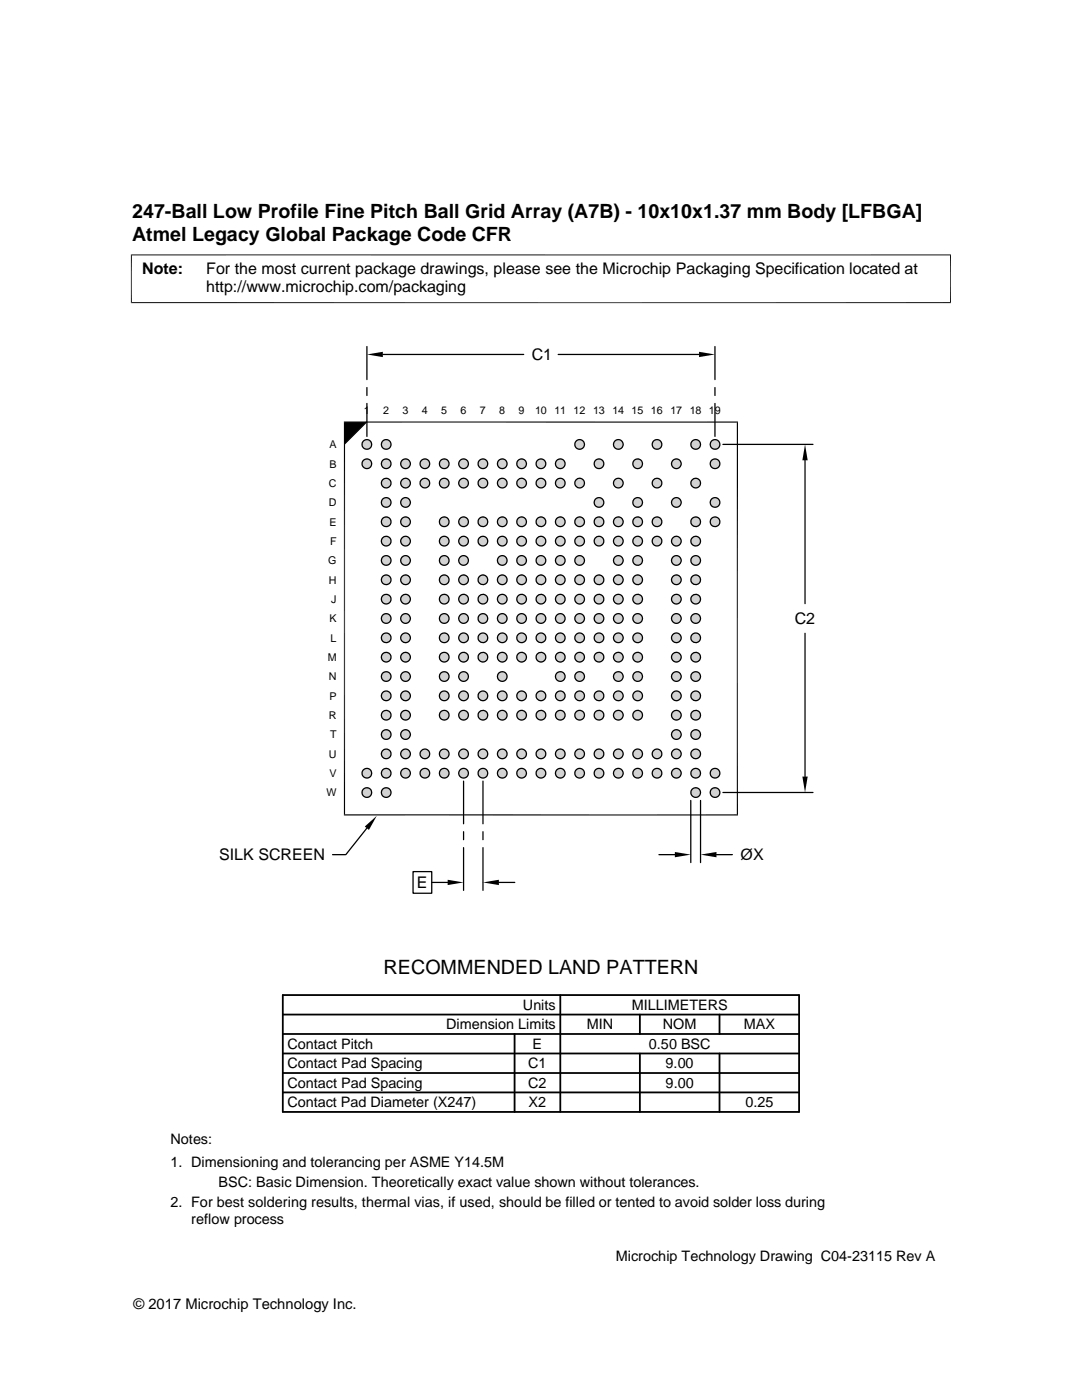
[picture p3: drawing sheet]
<svg xmlns="http://www.w3.org/2000/svg" width="216mm" height="279mm" viewBox="0 0 216 279" stroke-linecap="round" stroke-linejoin="round" font-family="sans-serif">
<defs><g id="words">
<g font-size="3.9">
<text x="26.4" y="43.5">247-Ball Low Profile Fine Pitch Ball Grid Array (A7B) - 10x10x1.37 mm Body [LFBGA]</text>
<text x="26.4" y="48">Atmel Legacy Global Package Code CFR</text>
<text x="76.5" y="194.5">RECOMMENDED LAND PATTERN</text>
</g>
<g font-size="3.2">
<text x="28.4" y="54.6">Note:</text>
<text x="41.1" y="58.3">http://www.microchip.com/packaging</text>
<text x="41.1" y="54.6">For the most current package drawings, please see the Microchip Packaging Specification located at</text>
<text x="106.1" y="71.9">C1</text>
<text x="158.6" y="124.5">C2</text>
<text x="43.7" y="171.7">SILK SCREEN</text>
<text x="147.8" y="171.6">ØX</text>
<text x="83.2" y="177.2">E</text>
</g>
<g font-size="2.9">
<text x="104.3" y="201.6">Units</text>
<text x="126" y="201.6">MILLIMETERS</text>
<text x="57.3" y="209.3">Contact Pitch</text>
<text x="89" y="205.4">Dimension Limits</text>
<text x="106.3" y="209.3">E</text>
<text x="117.1" y="205.4">MIN</text>
<text x="129.5" y="209.3">0.50 BSC</text>
<text x="132.3" y="205.4">NOM</text>
<text x="148.4" y="205.4">MAX</text>
<text x="57.3" y="213.2">Contact Pad Spacing</text>
<text x="105.4" y="213.2">C1</text>
<text x="132.8" y="213.2">9.00</text>
<text x="57.3" y="217.1">Contact Pad Spacing</text>
<text x="57.3" y="221">Contact Pad Diameter (X247)</text>
<text x="105.4" y="217.1">C2</text>
<text x="105.5" y="221">X2</text>
<text x="132.8" y="217.1">9.00</text>
<text x="148.7" y="221">0.25</text>
<text x="34" y="228.3">Notes:</text>
<text x="34" y="232.9">1. Dimensioning and tolerancing per ASME Y14.5M</text>
<text x="43.6" y="236.9">BSC: Basic Dimension. Theoretically exact value shown without tolerances.</text>
<text x="34" y="241">2. For best soldering results, thermal vias, if used, should be filled or tented to avoid solder loss during</text>
<text x="38.1" y="244.3">reflow process</text>
<text x="122.9" y="251.7">Microchip Technology Drawing C04-23115 Rev A</text>
<text x="26.6" y="261.3">© 2017 Microchip Technology Inc.</text>
</g>
<g font-size="2.1">
<text x="72.6" y="82.7">1</text>
<text x="76.5" y="82.7">2</text>
<text x="80.3" y="82.7">3</text>
<text x="84.2" y="82.7">4</text>
<text x="88.1" y="82.7">5</text>
<text x="91.9" y="82.7">6</text>
<text x="95.8" y="82.7">7</text>
<text x="99.6" y="82.7">8</text>
<text x="103.5" y="82.7">9</text>
<text x="106.8" y="82.7">10 11 12</text>
<text x="118.3" y="82.7">13 14 15 16</text>
<text x="133.8" y="82.7">17 18 19</text>
<text x="65.7" y="89.4">A</text>
<text x="65.7" y="93.3">B</text>
<text x="65.6" y="101">D</text>
<text x="65.6" y="97.2">C</text>
<text x="65.7" y="104.9">E</text>
<text x="65.5" y="112.6">G</text>
<text x="65.8" y="108.8">F</text>
<text x="65.6" y="116.5">H</text>
<text x="65.7" y="124.2">K</text>
<text x="66.1" y="120.3">J</text>
<text x="65.4" y="131.9">M</text>
<text x="66" y="128">L</text>
<text x="65.6" y="135.8">N</text>
<text x="65.6" y="143.5">R</text>
<text x="65.7" y="139.6">P</text>
<text x="65.8" y="147.3">T</text>
<text x="65.6" y="151.2">U</text>
<text x="65.7" y="155.1">V</text>
<text x="65.2" y="158.9">W</text>
</g>
</g></defs>
<g fill="#c0c0c0">
<path d="M73.1 87.7h.2z"/>
<path d="M76.9 87.7h.3z"/>
<path d="M115.5 87.7h.3z"/>
<path d="M123.2 87.7h.3z"/>
<path d="M131 87.7h.2z"/>
<path d="M138.7 87.7h.2z"/>
<path d="M142.5 87.7h.3z"/>
<path d="M142.5 87.8h.4z"/>
<path d="M142.5 87.7l.4 .1z"/>
<path d="M138.6 87.8h.4z"/>
<path d="M138.7 87.7l.3 .1z"/>
<path d="M130.9 87.8h.4z"/>
<path d="M131 87.7l.3 .1z"/>
<path d="M123.2 87.8h.4z"/>
<path d="M123.2 87.7l.4 .1z"/>
<path d="M115.4 87.8h.5z"/>
<path d="M115.5 87.7l.4 .1z"/>
<path d="M76.9 87.8h.4z"/>
<path d="M76.9 87.7l.4 .1z"/>
<path d="M73 87.8h.4z"/>
<path d="M73.1 87.7l.3 .1z"/>
<path d="M142.4 87.8h.6z"/>
<path d="M142.5 87.8h.5z"/>
<path d="M138.5 87.8h.6z"/>
<path d="M138.6 87.8h.5z"/>
<path d="M130.8 87.8h.6z"/>
<path d="M130.9 87.8h.5z"/>
<path d="M123.1 87.8h.6z"/>
<path d="M123.2 87.8h.5z"/>
<path d="M115.3 87.8h.7z"/>
<path d="M115.4 87.8h.6z"/>
<path d="M76.8 87.8h.6z"/>
<path d="M76.9 87.8h.5z"/>
<path d="M72.9 87.8h.6z"/>
<path d="M73 87.8h.5z"/>
<path d="M142.3 87.8h.8z"/>
<path d="M142.4 87.8h.7z"/>
<path d="M138.4 87.8h.8z"/>
<path d="M138.5 87.8h.7z"/>
<path d="M130.7 87.8h.8z"/>
<path d="M130.8 87.8h.7z"/>
<path d="M123 87.8h.8z"/>
<path d="M123.1 87.8h.7z"/>
<path d="M115.3 87.8h.8z"/>
<path d="M76.7 87.8h.8z"/>
<path d="M76.8 87.8h.7z"/>
<path d="M72.8 87.8h.8z"/>
<path d="M72.9 87.8h.7z"/>
<path d="M142.2 87.9h1z"/>
<path d="M142.3 87.8l.9 .1z"/>
<path d="M138.3 87.9h1z"/>
<path d="M138.4 87.8l.9 .1z"/>
<path d="M130.6 87.9h1z"/>
<path d="M130.7 87.8l.9 .1z"/>
<path d="M122.9 87.9h.9z"/>
<path d="M123 87.8l.8 .1z"/>
<path d="M115.2 87.9h.9z"/>
<path d="M115.3 87.8l.8 .1z"/>
<path d="M76.6 87.9h.9z"/>
<path d="M76.7 87.8l.8 .1z"/>
<path d="M72.7 87.9h1z"/>
<path d="M72.8 87.8l.9 .1z"/>
<path d="M142.1 87.9h1.1z"/>
<path d="M138.3 87.9h1.1z"/>
<path d="M130.6 87.9h1.1z"/>
<path d="M122.8 87.9h1.1z"/>
<path d="M122.9 87.9h1z"/>
<path d="M115.1 87.9h1.1z"/>
<path d="M115.2 87.9h1z"/>
<path d="M76.5 87.9h1.1z"/>
<path d="M76.6 87.9h1z"/>
<path d="M72.6 87.9h1.2z"/>
<path d="M72.7 87.9h1.1z"/>
<path d="M142 88h1.3z"/>
<path d="M142.1 87.9l1.2 .1z"/>
<path d="M138.2 88h1.2z"/>
<path d="M138.3 87.9l1.1 .1z"/>
<path d="M130.5 88h1.2z"/>
<path d="M130.6 87.9l1.1 .1z"/>
<path d="M122.7 88h1.3z"/>
<path d="M122.8 87.9l1.2 .1z"/>
<path d="M115 88h1.3z"/>
<path d="M115.1 87.9l1.2 .1z"/>
<path d="M76.4 88h1.3z"/>
<path d="M76.5 87.9l1.2 .1z"/>
<path d="M72.6 88h1.2z"/>
<path d="M72.6 87.9l1.2 .1z"/>
<path d="M142 88h1.4z"/>
<path d="M138.2 88h1.3z"/>
<path d="M130.5 88h1.3z"/>
<path d="M122.7 88h1.4z"/>
<path d="M115 88h1.4z"/>
<path d="M76.4 88h1.4z"/>
<path d="M72.6 88h1.3z"/>
<path d="M142 88l1.4 .1z"/>
<path d="M138.1 88l1.5 .1z"/>
<path d="M130.4 88l1.4 .1z"/>
<path d="M122.7 88l1.4 .1z"/>
<path d="M114.9 88.1h1.5z"/>
<path d="M115 88l1.4 .1z"/>
<path d="M76.4 88l1.4 .1z"/>
<path d="M72.4 88.1h1.6z"/>
<path d="M72.5 88l1.5 .1z"/>
<path d="M141.9 88.1l1.6 .1z"/>
<path d="M138.1 88.1l1.5 .1h-1.6z"/>
<path d="M138.1 88.1l1.5 .1z"/>
<path d="M130.3 88.1l1.6 .1z"/>
<path d="M122.6 88.1l1.6 .1z"/>
<path d="M114.9 88.1l1.6 .1z"/>
<path d="M76.3 88.1l1.6 .1z"/>
<path d="M72.4 88.1l1.6 .1z"/>
<path d="M141.9 88.2h1.6z"/>
<path d="M138 88.2h1.7z"/>
<path d="M130.3 88.2h1.7z"/>
<path d="M122.6 88.2h1.6z"/>
<path d="M114.9 88.2h1.6z"/>
<path d="M76.3 88.2h1.6z"/>
<path d="M72.4 88.2h1.7z"/>
<path d="M141.8 88.2l1.8 .1z"/>
<path d="M138 88.2l1.7 .1z"/>
<path d="M130.2 88.2l1.8 .1z"/>
<path d="M122.5 88.2l1.8 .1z"/>
<path d="M114.8 88.2l1.8 .1z"/>
<path d="M76.2 88.2l1.8 .1z"/>
<path d="M72.3 88.2l1.8 .1z"/>
<path d="M141.8 88.3l1.8 .1z"/>
<path d="M137.9 88.3l1.8 .1z"/>
<path d="M130.2 88.3l1.8 .1z"/>
<path d="M122.5 88.3l1.8 .1z"/>
<path d="M114.8 88.3l1.8 .1z"/>
<path d="M76.2 88.3l1.8 .1z"/>
<path d="M72.3 88.3l1.8 .1z"/>
<path d="M141.8 88.4l1.8 .1h-1.9z"/>
<path d="M141.8 88.4h1.8v.1z"/>
<path d="M137.9 88.4l1.9 .1h-1.9z"/>
<path d="M137.9 88.4h1.8l.1 .1z"/>
<path d="M130.2 88.4l1.8 .1h-1.8z"/>
<path d="M130.2 88.4h1.8v.1z"/>
<path d="M122.4 88.4l1.9 .1h-1.9z"/>
<path d="M122.4 88.4h1.9v.1z"/>
<path d="M114.7 88.4l1.9 .1h-1.9z"/>
<path d="M114.7 88.4h1.9v.1z"/>
<path d="M76.1 88.4l1.9 .1h-1.9z"/>
<path d="M76.1 88.4h1.9v.1z"/>
<path d="M72.3 88.4l1.8 .1h-1.8z"/>
<path d="M72.3 88.4h1.8v.1z"/>
<path d="M141.7 88.5l1.9 .1z"/>
<path d="M137.9 88.5l1.9 .1z"/>
<path d="M130.2 88.5l1.9 .1z"/>
<path d="M122.4 88.5l1.9 .1z"/>
<path d="M114.7 88.5l1.9 .1z"/>
<path d="M76.1 88.5l1.9 .1z"/>
<path d="M72.3 88.5l1.8 .1z"/>
<path d="M141.7 88.6l1.9 .1z"/>
<path d="M137.9 88.6l1.9 .1z"/>
<path d="M130.1 88.6l2 .1z"/>
<path d="M122.4 88.6l2 .1z"/>
<path d="M114.7 88.6l1.9 .1z"/>
<path d="M76.1 88.6l1.9 .1z"/>
<path d="M72.2 88.6l2 .1z"/>
<path d="M141.7 88.7l1.9 .1h-1.9z"/>
<path d="M141.7 88.7h1.9v.1z"/>
<path d="M137.9 88.7l1.9 .1h-1.9z"/>
<path d="M137.9 88.7h1.9v.1z"/>
<path d="M130.1 88.7l2 .1h-2z"/>
<path d="M130.1 88.7h2v.1z"/>
<path d="M122.4 88.7l1.9 .1h-1.9z"/>
<path d="M122.4 88.7h2l-.1 .1z"/>
<path d="M114.7 88.7l1.9 .1h-1.9z"/>
<path d="M114.7 88.7h1.9v.1z"/>
<path d="M76.1 88.7l1.9 .1h-1.9z"/>
<path d="M76.1 88.7h1.9v.1z"/>
<path d="M72.2 88.7l1.9 .1h-1.9z"/>
<path d="M72.2 88.7h2l-.1 .1z"/>
<path d="M141.7 88.8l1.9 .1z"/>
<path d="M141.7 88.8h1.9z"/>
<path d="M137.9 88.8l1.9 .1z"/>
<path d="M137.9 88.8h1.9z"/>
<path d="M130.1 88.8l1.9 .1z"/>
<path d="M130.1 88.8h2z"/>
<path d="M122.4 88.8l1.9 .1z"/>
<path d="M114.7 88.8l1.9 .1z"/>
<path d="M76.1 88.8l1.9 .1z"/>
<path d="M76.1 88.8h1.9z"/>
<path d="M72.2 88.8l1.9 .1z"/>
<path d="M141.7 88.9l1.9 .1z"/>
<path d="M141.7 88.9h1.9z"/>
<path d="M137.9 88.9l1.8 .1z"/>
<path d="M137.9 88.9h1.9z"/>
<path d="M130.2 88.9l1.8 .1z"/>
<path d="M130.2 88.9h1.8z"/>
<path d="M122.4 88.9l1.9 .1z"/>
<path d="M122.4 88.9h1.9z"/>
<path d="M114.7 88.9l1.9 .1z"/>
<path d="M114.7 88.9h1.9z"/>
<path d="M76.1 88.9l1.9 .1z"/>
<path d="M76.1 88.9h1.9z"/>
<path d="M72.3 88.9l1.8 .1z"/>
<path d="M72.3 88.9h1.8z"/>
<path d="M141.8 89h1.8z"/>
<path d="M137.9 89h1.8z"/>
<path d="M130.2 89h1.8z"/>
<path d="M122.4 89h1.9z"/>
<path d="M114.7 89h1.9z"/>
<path d="M76.1 89h1.9z"/>
<path d="M72.3 89h1.8z"/>
<path d="M141.8 89l1.7 .1z"/>
<path d="M137.9 89l1.8 .1z"/>
<path d="M130.2 89l1.8 .1z"/>
<path d="M122.5 89l1.7 .1z"/>
<path d="M122.5 89h1.8z"/>
<path d="M114.8 89l1.7 .1z"/>
<path d="M114.8 89h1.8z"/>
<path d="M76.2 89l1.7 .1z"/>
<path d="M76.2 89h1.8z"/>
<path d="M72.3 89l1.8 .1z"/>
<path d="M141.8 89.1l1.7 .1z"/>
<path d="M141.8 89.1h1.7z"/>
<path d="M138 89.1l1.6 .1z"/>
<path d="M138 89.1h1.7z"/>
<path d="M130.2 89.1l1.7 .1z"/>
<path d="M130.2 89.1h1.8z"/>
<path d="M122.5 89.1l1.7 .1z"/>
<path d="M122.5 89.1h1.7z"/>
<path d="M114.8 89.1l1.7 .1z"/>
<path d="M114.8 89.1h1.7z"/>
<path d="M76.2 89.1l1.7 .1z"/>
<path d="M76.2 89.1h1.7z"/>
<path d="M72.3 89.1l1.7 .1z"/>
<path d="M72.3 89.1h1.8z"/>
<path d="M141.9 89.2l1.5 .1z"/>
<path d="M141.9 89.2h1.6z"/>
<path d="M138 89.2l1.6 .1z"/>
<path d="M138 89.2h1.6z"/>
<path d="M130.3 89.2l1.5 .1z"/>
<path d="M130.3 89.2h1.6z"/>
<path d="M122.6 89.2l1.5 .1z"/>
<path d="M122.6 89.2h1.6z"/>
<path d="M114.9 89.2l1.5 .1z"/>
<path d="M114.9 89.2h1.6z"/>
<path d="M76.3 89.2l1.5 .1z"/>
<path d="M76.3 89.2h1.6z"/>
<path d="M72.4 89.2l1.6 .1z"/>
<path d="M72.4 89.2h1.6z"/>
<path d="M141.9 89.3l1.5 .1z"/>
<path d="M141.9 89.3h1.5z"/>
<path d="M138.1 89.3l1.4 .1z"/>
<path d="M138.1 89.3h1.5z"/>
<path d="M130.3 89.3l1.5 .1z"/>
<path d="M130.3 89.3h1.5z"/>
<path d="M122.6 89.3l1.5 .1z"/>
<path d="M122.6 89.3h1.5z"/>
<path d="M114.9 89.3l1.5 .1z"/>
<path d="M114.9 89.3h1.5z"/>
<path d="M76.3 89.3l1.5 .1z"/>
<path d="M76.3 89.3h1.5z"/>
<path d="M72.4 89.3l1.5 .1z"/>
<path d="M72.4 89.3h1.6z"/>
<path d="M142 89.4h1.3z"/>
<path d="M142 89.4h1.4z"/>
<path d="M138.1 89.4h1.3z"/>
<path d="M138.1 89.4h1.4z"/>
<path d="M130.4 89.4h1.3z"/>
<path d="M130.4 89.4h1.4z"/>
<path d="M122.7 89.4h1.3z"/>
<path d="M122.7 89.4h1.4z"/>
<path d="M115 89.4h1.3z"/>
<path d="M115 89.4h1.4z"/>
<path d="M76.4 89.4h1.3z"/>
<path d="M76.4 89.4h1.4z"/>
<path d="M72.5 89.4h1.3z"/>
<path d="M72.5 89.4h1.4z"/>
<path d="M142 89.4l1.2 .1z"/>
<path d="M138.2 89.4l1.2 .1z"/>
<path d="M138.2 89.4h1.2z"/>
<path d="M130.5 89.4l1.2 .1z"/>
<path d="M130.5 89.4h1.2z"/>
<path d="M122.7 89.4l1.2 .1z"/>
<path d="M115 89.4l1.2 .1z"/>
<path d="M76.4 89.4l1.2 .1z"/>
<path d="M72.6 89.4l1.2 .1z"/>
<path d="M72.6 89.4h1.2z"/>
<path d="M142.1 89.5h1.1z"/>
<path d="M138.3 89.5h1z"/>
<path d="M138.3 89.5h1.1z"/>
<path d="M130.6 89.5h1z"/>
<path d="M130.6 89.5h1.1z"/>
<path d="M122.8 89.5h1z"/>
<path d="M122.8 89.5h1.1z"/>
<path d="M115.1 89.5h1z"/>
<path d="M115.1 89.5h1.1z"/>
<path d="M76.5 89.5h1z"/>
<path d="M76.5 89.5h1.1z"/>
<path d="M72.6 89.5h1.1z"/>
<path d="M72.6 89.5h1.2z"/>
<path d="M142.2 89.5l.9 .1z"/>
<path d="M142.2 89.5h1z"/>
<path d="M138.3 89.5l.9 .1z"/>
<path d="M130.6 89.5l.9 .1z"/>
<path d="M122.9 89.5l.9 .1z"/>
<path d="M122.9 89.5h.9z"/>
<path d="M115.2 89.5l.9 .1z"/>
<path d="M115.2 89.5h.9z"/>
<path d="M76.6 89.5l.9 .1z"/>
<path d="M76.6 89.5h.9z"/>
<path d="M72.7 89.5l.9 .1z"/>
<path d="M72.7 89.5h1z"/>
<path d="M142.3 89.6h.7z"/>
<path d="M142.3 89.6h.8z"/>
<path d="M138.4 89.6h.7z"/>
<path d="M138.4 89.6h.8z"/>
<path d="M130.7 89.6h.7z"/>
<path d="M130.7 89.6h.8z"/>
<path d="M123 89.6h.7z"/>
<path d="M123 89.6h.8z"/>
<path d="M115.3 89.6h.7z"/>
<path d="M115.3 89.6h.8z"/>
<path d="M76.7 89.6h.7z"/>
<path d="M76.7 89.6h.8z"/>
<path d="M72.8 89.6h.7z"/>
<path d="M72.8 89.6h.8z"/>
<path d="M142.4 89.6h.5z"/>
<path d="M142.4 89.6h.6z"/>
<path d="M138.5 89.6h.5z"/>
<path d="M138.5 89.6h.6z"/>
<path d="M130.8 89.6h.5z"/>
<path d="M130.8 89.6h.6z"/>
<path d="M123.1 89.6h.5z"/>
<path d="M123.1 89.6h.6z"/>
<path d="M115.3 89.6h.6z"/>
<path d="M76.8 89.6h.5z"/>
<path d="M76.8 89.6h.6z"/>
<path d="M72.9 89.6h.5z"/>
<path d="M72.9 89.6h.6z"/>
<path d="M73.1 89.6h.2z"/>
<path d="M76.9 89.6h.3z"/>
<path d="M115.5 89.6h.3z"/>
<path d="M123.2 89.6h.3z"/>
<path d="M131 89.6h.2z"/>
<path d="M138.7 89.6h.2z"/>
<path d="M142.5 89.6h.3z"/>
<path d="M142.5 89.6h.4z"/>
<path d="M138.6 89.6h.3z"/>
<path d="M138.6 89.6h.4z"/>
<path d="M130.9 89.6h.3z"/>
<path d="M130.9 89.6h.4z"/>
<path d="M123.2 89.6h.4z"/>
<path d="M115.4 89.6h.4z"/>
<path d="M115.4 89.6h.5z"/>
<path d="M76.9 89.6h.4z"/>
<path d="M73 89.6h.3z"/>
<path d="M73 89.6h.4z"/>
<path d="M73.1 91.6h.2z"/>
<path d="M76.9 91.6h.3z"/>
<path d="M80.8 91.6h.2z"/>
<path d="M84.6 91.6h.3z"/>
<path d="M88.5 91.6h.3z"/>
<path d="M92.4 91.6h.2z"/>
<path d="M96.2 91.6h.3z"/>
<path d="M100.1 91.6h.2z"/>
<path d="M103.9 91.6h.3z"/>
<path d="M107.8 91.6h.3z"/>
<path d="M111.7 91.6h.2z"/>
<path d="M119.4 91.6h.2z"/>
<path d="M127.1 91.6h.2z"/>
<path d="M134.8 91.6h.3z"/>
<path d="M142.5 91.6h.3z"/>
<path d="M142.5 91.6h.4z"/>
<path d="M134.7 91.6h.5z"/>
<path d="M134.8 91.6h.4z"/>
<path d="M127 91.6h.5z"/>
<path d="M127.1 91.6h.4z"/>
<path d="M119.3 91.6h.4z"/>
<path d="M119.4 91.6h.3z"/>
<path d="M111.6 91.6h.4z"/>
<path d="M111.7 91.6h.3z"/>
<path d="M107.7 91.6h.5z"/>
<path d="M107.8 91.6h.4z"/>
<path d="M103.9 91.6h.4z"/>
<path d="M100 91.6h.5z"/>
<path d="M100.1 91.6h.4z"/>
<path d="M96.2 91.6h.4z"/>
<path d="M92.3 91.6h.4z"/>
<path d="M92.4 91.6h.3z"/>
<path d="M88.4 91.6h.5z"/>
<path d="M88.5 91.6h.4z"/>
<path d="M84.6 91.6h.4z"/>
<path d="M80.7 91.6h.5z"/>
<path d="M80.8 91.6h.4z"/>
<path d="M76.9 91.6h.4z"/>
<path d="M73 91.6h.4z"/>
<path d="M73.1 91.6h.3z"/>
<path d="M142.4 91.7h.6z"/>
<path d="M142.5 91.6l.5 .1z"/>
<path d="M134.6 91.7h.7z"/>
<path d="M134.7 91.6l.6 .1z"/>
<path d="M126.9 91.7h.7z"/>
<path d="M127 91.6l.6 .1z"/>
<path d="M119.2 91.7h.6z"/>
<path d="M119.3 91.6l.5 .1z"/>
<path d="M111.5 91.7h.6z"/>
<path d="M111.6 91.6l.5 .1z"/>
<path d="M107.6 91.7h.6z"/>
<path d="M107.7 91.6l.5 .1z"/>
<path d="M103.8 91.7h.6z"/>
<path d="M103.9 91.6l.5 .1z"/>
<path d="M99.9 91.7h.6z"/>
<path d="M100 91.6l.5 .1z"/>
<path d="M96.1 91.7h.6z"/>
<path d="M96.2 91.6l.5 .1z"/>
<path d="M92.2 91.7h.6z"/>
<path d="M92.3 91.6l.5 .1z"/>
<path d="M88.3 91.7h.6z"/>
<path d="M88.4 91.6l.5 .1z"/>
<path d="M84.5 91.7h.6z"/>
<path d="M84.6 91.6l.5 .1z"/>
<path d="M80.6 91.7h.6z"/>
<path d="M80.7 91.6l.5 .1z"/>
<path d="M76.8 91.7h.6z"/>
<path d="M76.9 91.6l.5 .1z"/>
<path d="M72.9 91.7h.6z"/>
<path d="M73 91.6l.5 .1z"/>
<path d="M142.3 91.7h.8z"/>
<path d="M142.4 91.7h.7z"/>
<path d="M134.6 91.7h.8z"/>
<path d="M119.1 91.7h.8z"/>
<path d="M119.2 91.7h.7z"/>
<path d="M111.4 91.7h.8z"/>
<path d="M111.5 91.7h.7z"/>
<path d="M107.5 91.7h.8z"/>
<path d="M107.6 91.7h.7z"/>
<path d="M103.7 91.7h.8z"/>
<path d="M103.8 91.7h.7z"/>
<path d="M99.8 91.7h.8z"/>
<path d="M99.9 91.7h.7z"/>
<path d="M96 91.7h.8z"/>
<path d="M96.1 91.7h.7z"/>
<path d="M92.1 91.7h.8z"/>
<path d="M92.2 91.7h.7z"/>
<path d="M88.2 91.7h.8z"/>
<path d="M88.3 91.7h.7z"/>
<path d="M84.4 91.7h.8z"/>
<path d="M84.5 91.7h.7z"/>
<path d="M80.5 91.7h.8z"/>
<path d="M80.6 91.7h.7z"/>
<path d="M76.7 91.7h.8z"/>
<path d="M76.8 91.7h.7z"/>
<path d="M72.8 91.7h.8z"/>
<path d="M72.9 91.7h.7z"/>
<path d="M142.2 91.7h1z"/>
<path d="M142.3 91.7h.9z"/>
<path d="M134.5 91.7h.9z"/>
<path d="M126.7 91.7h1z"/>
<path d="M126.9 91.7h.8z"/>
<path d="M119 91.7h1z"/>
<path d="M119.1 91.7h.9z"/>
<path d="M111.3 91.7h1z"/>
<path d="M111.4 91.7h.9z"/>
<path d="M107.5 91.7h.9z"/>
<path d="M103.6 91.7h1z"/>
<path d="M103.7 91.7h.9z"/>
<path d="M99.7 91.7h1z"/>
<path d="M99.8 91.7h.9z"/>
<path d="M95.9 91.7h.9z"/>
<path d="M92 91.7h1z"/>
<path d="M92.1 91.7h.9z"/>
<path d="M88.2 91.7h.9z"/>
<path d="M84.3 91.7h1z"/>
<path d="M84.4 91.7h.9z"/>
<path d="M80.4 91.7h1z"/>
<path d="M80.5 91.7h.9z"/>
<path d="M76.6 91.7h.9z"/>
<path d="M72.7 91.7h1z"/>
<path d="M72.8 91.7h.9z"/>
<path d="M142.2 91.7l1 .1z"/>
<path d="M134.5 91.7l1 .1z"/>
<path d="M126.7 91.7l1.1 .1z"/>
<path d="M119 91.8h1.1z"/>
<path d="M119 91.7l1.1 .1z"/>
<path d="M111.3 91.7l1.1 .1z"/>
<path d="M107.4 91.8h1.1z"/>
<path d="M107.5 91.7l1 .1z"/>
<path d="M103.6 91.7l1 .1z"/>
<path d="M99.7 91.7l1.1 .1z"/>
<path d="M95.8 91.8h1.1z"/>
<path d="M95.9 91.7l1 .1z"/>
<path d="M92 91.7l1.1 .1z"/>
<path d="M88.2 91.7l1 .1z"/>
<path d="M84.2 91.8h1.1z"/>
<path d="M84.3 91.7l1 .1z"/>
<path d="M80.4 91.7l1.1 .1z"/>
<path d="M76.6 91.7l1 .1z"/>
<path d="M72.6 91.8h1.2z"/>
<path d="M72.7 91.7l1.1 .1z"/>
<path d="M142 91.8h1.3z"/>
<path d="M142.1 91.8h1.2z"/>
<path d="M134.3 91.8h1.3z"/>
<path d="M134.4 91.8h1.2z"/>
<path d="M126.6 91.8h1.3z"/>
<path d="M126.7 91.8h1.2z"/>
<path d="M118.9 91.8h1.2z"/>
<path d="M111.2 91.8h1.2z"/>
<path d="M111.3 91.8h1.1z"/>
<path d="M107.3 91.8h1.3z"/>
<path d="M107.4 91.8h1.2z"/>
<path d="M103.4 91.8h1.3z"/>
<path d="M103.5 91.8h1.2z"/>
<path d="M99.6 91.8h1.2z"/>
<path d="M99.7 91.8h1.1z"/>
<path d="M95.7 91.8h1.3z"/>
<path d="M95.8 91.8h1.2z"/>
<path d="M91.9 91.8h1.2z"/>
<path d="M88 91.8h1.3z"/>
<path d="M88.1 91.8h1.2z"/>
<path d="M84.2 91.8h1.2z"/>
<path d="M80.3 91.8h1.3z"/>
<path d="M80.4 91.8h1.2z"/>
<path d="M76.4 91.8h1.3z"/>
<path d="M76.5 91.8h1.2z"/>
<path d="M142 91.8l1.4 .1z"/>
<path d="M134.3 91.8l1.4 .1z"/>
<path d="M126.6 91.8l1.3 .1z"/>
<path d="M118.9 91.8l1.3 .1z"/>
<path d="M111.2 91.8l1.3 .1z"/>
<path d="M107.3 91.8l1.3 .1z"/>
<path d="M103.4 91.8l1.4 .1z"/>
<path d="M99.6 91.8l1.3 .1z"/>
<path d="M95.7 91.8l1.3 .1z"/>
<path d="M91.9 91.8l1.3 .1z"/>
<path d="M88 91.8l1.3 .1z"/>
<path d="M84.2 91.8l1.3 .1z"/>
<path d="M80.3 91.8l1.3 .1z"/>
<path d="M76.4 91.8l1.4 .1z"/>
<path d="M72.6 91.8l1.3 .1z"/>
<path d="M142 91.9h1.4z"/>
<path d="M134.3 91.9h1.4z"/>
<path d="M126.5 91.9h1.5z"/>
<path d="M126.6 91.9h1.4z"/>
<path d="M118.8 91.9h1.5z"/>
<path d="M111.1 91.9h1.4z"/>
<path d="M107.3 91.9h1.4z"/>
<path d="M103.4 91.9h1.4z"/>
<path d="M99.5 91.9h1.5z"/>
<path d="M95.7 91.9h1.4z"/>
<path d="M91.8 91.9h1.5z"/>
<path d="M87.9 91.9h1.5z"/>
<path d="M84.1 91.9h1.4z"/>
<path d="M80.2 91.9h1.5z"/>
<path d="M76.4 91.9h1.4z"/>
<path d="M72.4 91.9h1.6z"/>
<path d="M72.5 91.9h1.5z"/>
<path d="M141.9 91.9l1.6 .1z"/>
<path d="M134.2 91.9l1.6 .1z"/>
<path d="M126.5 91.9l1.6 .1z"/>
<path d="M118.8 91.9l1.5 .1h-1.6z"/>
<path d="M118.8 91.9l1.5 .1z"/>
<path d="M111 91.9l1.6 .1z"/>
<path d="M107.2 91.9l1.6 .1h-1.7z"/>
<path d="M107.2 91.9l1.6 .1z"/>
<path d="M103.3 91.9l1.6 .1z"/>
<path d="M99.5 91.9l1.5 .1z"/>
<path d="M95.6 91.9l1.6 .1h-1.7z"/>
<path d="M95.6 91.9l1.6 .1z"/>
<path d="M91.7 91.9l1.6 .1z"/>
<path d="M87.9 91.9l1.6 .1z"/>
<path d="M84 91.9l1.6 .1h-1.6z"/>
<path d="M84 91.9l1.6 .1z"/>
<path d="M80.2 91.9l1.5 .1z"/>
<path d="M76.3 91.9l1.6 .1z"/>
<path d="M72.4 91.9l1.6 .1z"/>
<path d="M141.9 92l1.6 .1h-1.7z"/>
<path d="M141.9 92l1.6 .1z"/>
<path d="M134.2 92l1.6 .1h-1.7z"/>
<path d="M134.2 92l1.6 .1z"/>
<path d="M126.4 92l1.7 .1z"/>
<path d="M118.7 92l1.7 .1z"/>
<path d="M111 92l1.6 .1h-1.7z"/>
<path d="M111 92l1.6 .1z"/>
<path d="M107.1 92l1.7 .1z"/>
<path d="M103.3 92l1.6 .1z"/>
<path d="M99.4 92l1.7 .1h-1.7z"/>
<path d="M99.4 92l1.7 .1z"/>
<path d="M95.5 92l1.7 .1z"/>
<path d="M91.7 92l1.6 .1z"/>
<path d="M87.8 92l1.7 .1h-1.7z"/>
<path d="M87.8 92l1.7 .1z"/>
<path d="M84 92l1.6 .1z"/>
<path d="M80.1 92l1.7 .1h-1.7z"/>
<path d="M80.1 92l1.7 .1z"/>
<path d="M76.3 92l1.6 .1h-1.7z"/>
<path d="M76.3 92l1.6 .1z"/>
<path d="M72.4 92l1.7 .1z"/>
<path d="M141.8 92.1l1.8 .1z"/>
<path d="M134.1 92.1l1.7 .1z"/>
<path d="M126.4 92.1l1.7 .1z"/>
<path d="M118.7 92.1l1.7 .1z"/>
<path d="M110.9 92.1l1.8 .1z"/>
<path d="M107.1 92.1l1.7 .1z"/>
<path d="M103.2 92.1l1.8 .1z"/>
<path d="M99.4 92.1l1.7 .1z"/>
<path d="M95.5 92.1l1.8 .1z"/>
<path d="M91.7 92.1l1.7 .1z"/>
<path d="M87.8 92.1l1.7 .1z"/>
<path d="M83.9 92.1l1.8 .1z"/>
<path d="M80.1 92.1l1.7 .1z"/>
<path d="M76.2 92.1l1.8 .1z"/>
<path d="M72.3 92.1l1.8 .1z"/>
<path d="M141.8 92.2l1.8 .1z"/>
<path d="M134.1 92.2l1.8 .1z"/>
<path d="M126.3 92.2l1.9 .1z"/>
<path d="M118.6 92.2l1.8 .1z"/>
<path d="M110.9 92.2l1.8 .1z"/>
<path d="M107 92.2l1.9 .1z"/>
<path d="M103.2 92.2l1.8 .1z"/>
<path d="M99.3 92.2l1.8 .1z"/>
<path d="M95.5 92.2l1.8 .1z"/>
<path d="M91.6 92.2l1.8 .1z"/>
<path d="M87.8 92.2l1.8 .1z"/>
<path d="M83.9 92.2l1.8 .1z"/>
<path d="M80 92.2l1.9 .1z"/>
<path d="M76.2 92.2l1.8 .1z"/>
<path d="M72.3 92.2l1.8 .1z"/>
<path d="M141.8 92.3l1.8 .1z"/>
<path d="M134 92.3l1.9 .1z"/>
<path d="M126.3 92.3l1.9 .1z"/>
<path d="M118.6 92.3l1.9 .1z"/>
<path d="M110.9 92.3l1.9 .1z"/>
<path d="M107 92.3l1.9 .1z"/>
<path d="M103.1 92.3l1.9 .1z"/>
<path d="M99.3 92.3l1.9 .1z"/>
<path d="M95.4 92.3l1.9 .1z"/>
<path d="M91.6 92.3l1.9 .1z"/>
<path d="M87.7 92.3l1.9 .1z"/>
<path d="M83.9 92.3l1.8 .1z"/>
<path d="M80 92.3l1.9 .1z"/>
<path d="M76.1 92.3l1.9 .1z"/>
<path d="M72.3 92.3l1.8 .1z"/>
<path d="M141.7 92.4l1.9 .1z"/>
<path d="M134 92.4l1.9 .1z"/>
<path d="M126.3 92.4l1.9 .1z"/>
<path d="M118.6 92.4l1.9 .1z"/>
<path d="M110.8 92.4l2 .1z"/>
<path d="M107 92.4l1.9 .1z"/>
<path d="M103.1 92.4l1.9 .1z"/>
<path d="M99.3 92.4l1.9 .1z"/>
<path d="M95.4 92.4l1.9 .1z"/>
<path d="M91.6 92.4l1.9 .1z"/>
<path d="M87.7 92.4l1.9 .1z"/>
<path d="M83.8 92.4l1.9 .1z"/>
<path d="M80 92.4l1.9 .1z"/>
<path d="M76.1 92.4l1.9 .1z"/>
<path d="M72.3 92.4l1.8 .1z"/>
<path d="M141.7 92.5l1.9 .1h-1.9z"/>
<path d="M141.7 92.5h1.9v.1z"/>
<path d="M134 92.5l1.9 .1h-1.9z"/>
<path d="M134 92.5h1.9v.1z"/>
<path d="M126.3 92.5l1.9 .1h-1.9z"/>
<path d="M126.3 92.5h1.9v.1z"/>
<path d="M118.6 92.5l1.9 .1h-1.9z"/>
<path d="M118.6 92.5h1.9v.1z"/>
<path d="M110.8 92.5l2 .1h-2z"/>
<path d="M110.8 92.5h2v.1z"/>
<path d="M107 92.5l1.9 .1h-1.9z"/>
<path d="M107 92.5h1.9v.1z"/>
<path d="M103.1 92.5l2 .1h-2z"/>
<path d="M103.1 92.5h1.9l.1 .1z"/>
<path d="M99.3 92.5l1.9 .1h-1.9z"/>
<path d="M99.3 92.5h1.9v.1z"/>
<path d="M95.4 92.5l1.9 .1h-1.9z"/>
<path d="M95.4 92.5h1.9v.1z"/>
<path d="M91.5 92.5l2 .1h-2z"/>
<path d="M91.5 92.5h2v.1z"/>
<path d="M87.7 92.5l1.9 .1h-1.9z"/>
<path d="M87.7 92.5h1.9v.1z"/>
<path d="M83.8 92.5l1.9 .1h-1.9z"/>
<path d="M83.8 92.5h1.9v.1z"/>
<path d="M80 92.5l1.9 .1h-1.9z"/>
<path d="M80 92.5h1.9v.1z"/>
<path d="M76.1 92.5l1.9 .1h-1.9z"/>
<path d="M76.1 92.5h1.9v.1z"/>
<path d="M72.2 92.5l2 .1h-2z"/>
<path d="M72.2 92.5h1.9l.1 .1z"/>
<path d="M141.7 92.6h1.9z"/>
<path d="M134 92.6h1.9z"/>
<path d="M126.3 92.6h1.9z"/>
<path d="M118.6 92.6h1.9z"/>
<path d="M110.8 92.6h2z"/>
<path d="M107 92.6h1.9z"/>
<path d="M103.1 92.6h1.9z"/>
<path d="M103.1 92.6h2z"/>
<path d="M99.3 92.6h1.9z"/>
<path d="M95.4 92.6h1.9z"/>
<path d="M91.5 92.6h2z"/>
<path d="M87.7 92.6h1.9z"/>
<path d="M83.8 92.6h1.9z"/>
<path d="M80 92.6h1.9z"/>
<path d="M76.1 92.6h1.9z"/>
<path d="M72.2 92.6h1.9z"/>
<path d="M72.2 92.6h2z"/>
<path d="M141.7 92.6l1.9 .1z"/>
<path d="M134 92.6l1.9 .1z"/>
<path d="M126.3 92.6l1.9 .1z"/>
<path d="M118.6 92.6l1.9 .1z"/>
<path d="M110.8 92.6l2 .1z"/>
<path d="M107 92.6l1.9 .1z"/>
<path d="M103.1 92.6l1.9 .1z"/>
<path d="M99.3 92.6l1.9 .1z"/>
<path d="M95.4 92.6l1.9 .1z"/>
<path d="M91.5 92.6l2 .1z"/>
<path d="M87.7 92.6l1.9 .1z"/>
<path d="M83.8 92.6l1.9 .1z"/>
<path d="M80 92.6l1.9 .1z"/>
<path d="M76.1 92.6l1.9 .1z"/>
<path d="M72.2 92.6l1.9 .1z"/>
<path d="M141.7 92.7l1.9 .1h-1.8z"/>
<path d="M141.7 92.7h1.9v.1z"/>
<path d="M134 92.7l1.9 .1h-1.9z"/>
<path d="M134 92.7h1.9v.1z"/>
<path d="M126.3 92.7l1.9 .1h-1.9z"/>
<path d="M126.3 92.7h1.9v.1z"/>
<path d="M118.6 92.7l1.8 .1h-1.8z"/>
<path d="M118.6 92.7h1.9l-.1 .1z"/>
<path d="M110.8 92.7l1.9 .1h-1.8z"/>
<path d="M110.8 92.7h2l-.1 .1z"/>
<path d="M107 92.7l1.9 .1h-1.9z"/>
<path d="M107 92.7h1.9v.1z"/>
<path d="M103.1 92.7l1.9 .1h-1.9z"/>
<path d="M103.1 92.7h1.9v.1z"/>
<path d="M99.3 92.7l1.8 .1h-1.8z"/>
<path d="M99.3 92.7h1.9l-.1 .1z"/>
<path d="M95.4 92.7l1.9 .1h-1.9z"/>
<path d="M95.4 92.7h1.9v.1z"/>
<path d="M91.6 92.7l1.8 .1h-1.8z"/>
<path d="M91.6 92.7h1.9l-.1 .1z"/>
<path d="M87.7 92.7l1.9 .1h-1.9z"/>
<path d="M87.7 92.7h1.9v.1z"/>
<path d="M83.8 92.7l1.9 .1h-1.8z"/>
<path d="M83.8 92.7h1.9v.1z"/>
<path d="M80 92.7l1.9 .1h-1.9z"/>
<path d="M80 92.7h1.9v.1z"/>
<path d="M76.1 92.7l1.9 .1h-1.9z"/>
<path d="M76.1 92.7h1.9v.1z"/>
<path d="M72.3 92.7l1.8 .1h-1.8z"/>
<path d="M72.3 92.7h1.8v.1z"/>
<path d="M141.8 92.8l1.8 .1z"/>
<path d="M141.8 92.8h1.8z"/>
<path d="M134 92.8l1.8 .1z"/>
<path d="M134 92.8h1.9z"/>
<path d="M126.3 92.8l1.8 .1z"/>
<path d="M126.3 92.8h1.9z"/>
<path d="M118.6 92.8l1.8 .1z"/>
<path d="M118.6 92.8h1.8z"/>
<path d="M110.9 92.8l1.8 .1z"/>
<path d="M110.9 92.8h1.8z"/>
<path d="M107 92.8l1.8 .1z"/>
<path d="M107 92.8h1.9z"/>
<path d="M103.1 92.8l1.9 .1z"/>
<path d="M103.1 92.8h1.9z"/>
<path d="M99.3 92.8l1.8 .1z"/>
<path d="M99.3 92.8h1.8z"/>
<path d="M95.4 92.8l1.9 .1z"/>
<path d="M95.4 92.8h1.9z"/>
<path d="M91.6 92.8l1.8 .1z"/>
<path d="M91.6 92.8h1.8z"/>
<path d="M87.7 92.8l1.8 .1z"/>
<path d="M87.7 92.8h1.9z"/>
<path d="M83.9 92.8l1.8 .1z"/>
<path d="M83.9 92.8h1.8z"/>
<path d="M80 92.8l1.8 .1z"/>
<path d="M80 92.8h1.9z"/>
<path d="M76.1 92.8l1.9 .1z"/>
<path d="M76.1 92.8h1.9z"/>
<path d="M72.3 92.8l1.8 .1z"/>
<path d="M72.3 92.8h1.8z"/>
<path d="M141.8 92.9l1.7 .1z"/>
<path d="M141.8 92.9h1.8z"/>
<path d="M134.1 92.9l1.7 .1z"/>
<path d="M134.1 92.9h1.7z"/>
<path d="M126.3 92.9l1.8 .1z"/>
<path d="M126.3 92.9h1.8z"/>
<path d="M118.6 92.9l1.8 .1z"/>
<path d="M118.6 92.9h1.8z"/>
<path d="M110.9 92.9l1.7 .1z"/>
<path d="M110.9 92.9h1.8z"/>
<path d="M107 92.9l1.8 .1z"/>
<path d="M107 92.9h1.8z"/>
<path d="M103.2 92.9l1.7 .1z"/>
<path d="M103.2 92.9h1.8z"/>
<path d="M99.3 92.9l1.8 .1z"/>
<path d="M99.3 92.9h1.8z"/>
<path d="M95.5 92.9l1.7 .1z"/>
<path d="M95.5 92.9h1.8z"/>
<path d="M91.6 92.9l1.7 .1z"/>
<path d="M91.6 92.9h1.8z"/>
<path d="M87.8 92.9l1.7 .1z"/>
<path d="M87.8 92.9h1.7z"/>
<path d="M83.9 92.9l1.7 .1z"/>
<path d="M83.9 92.9h1.8z"/>
<path d="M80 92.9l1.8 .1z"/>
<path d="M80 92.9h1.8z"/>
<path d="M76.2 92.9l1.7 .1z"/>
<path d="M76.2 92.9h1.8z"/>
<path d="M72.3 92.9l1.8 .1z"/>
<path d="M72.3 92.9h1.8z"/>
<path d="M141.8 93l1.7 .1z"/>
<path d="M141.8 93h1.7z"/>
<path d="M134.1 93l1.7 .1z"/>
<path d="M134.1 93h1.7z"/>
<path d="M126.4 93l1.7 .1z"/>
<path d="M126.4 93h1.7z"/>
<path d="M118.7 93l1.6 .1z"/>
<path d="M118.7 93h1.7z"/>
<path d="M110.9 93l1.7 .1z"/>
<path d="M110.9 93h1.7z"/>
<path d="M107.1 93l1.7 .1z"/>
<path d="M107.1 93h1.7z"/>
<path d="M103.2 93l1.7 .1z"/>
<path d="M103.2 93h1.7z"/>
<path d="M99.4 93l1.6 .1z"/>
<path d="M99.4 93h1.7z"/>
<path d="M95.5 93l1.7 .1z"/>
<path d="M95.5 93h1.7z"/>
<path d="M91.7 93l1.6 .1z"/>
<path d="M91.7 93h1.6z"/>
<path d="M87.8 93l1.7 .1z"/>
<path d="M87.8 93h1.7z"/>
<path d="M83.9 93l1.7 .1z"/>
<path d="M83.9 93h1.7z"/>
<path d="M80.1 93l1.6 .1z"/>
<path d="M80.1 93h1.7z"/>
<path d="M76.2 93l1.7 .1z"/>
<path d="M76.2 93h1.7z"/>
<path d="M72.3 93l1.7 .1z"/>
<path d="M72.3 93h1.8z"/>
<path d="M141.9 93.1l1.5 .1z"/>
<path d="M141.9 93.1h1.6z"/>
<path d="M134.2 93.1l1.5 .1z"/>
<path d="M134.2 93.1h1.6z"/>
<path d="M126.4 93.1l1.6 .1z"/>
<path d="M126.4 93.1h1.7z"/>
<path d="M118.7 93.1l1.6 .1z"/>
<path d="M118.7 93.1h1.6z"/>
<path d="M111 93.1l1.5 .1z"/>
<path d="M111 93.1h1.6z"/>
<path d="M107.1 93.1l1.6 .1z"/>
<path d="M107.1 93.1h1.7z"/>
<path d="M103.3 93.1l1.5 .1z"/>
<path d="M103.3 93.1h1.6z"/>
<path d="M99.4 93.1l1.6 .1z"/>
<path d="M99.4 93.1h1.6z"/>
<path d="M95.5 93.1l1.6 .1z"/>
<path d="M95.5 93.1h1.7z"/>
<path d="M91.7 93.1l1.6 .1z"/>
<path d="M91.7 93.1h1.6z"/>
<path d="M87.8 93.1l1.6 .1z"/>
<path d="M87.8 93.1h1.7z"/>
<path d="M84 93.1l1.5 .1z"/>
<path d="M84 93.1h1.6z"/>
<path d="M80.1 93.1l1.6 .1z"/>
<path d="M80.1 93.1h1.6z"/>
<path d="M76.3 93.1l1.5 .1z"/>
<path d="M76.3 93.1h1.6z"/>
<path d="M72.4 93.1l1.6 .1z"/>
<path d="M72.4 93.1h1.6z"/>
<path d="M141.9 93.2h1.5z"/>
<path d="M134.2 93.2h1.5z"/>
<path d="M126.5 93.2h1.4z"/>
<path d="M126.5 93.2h1.5z"/>
<path d="M118.8 93.2h1.4z"/>
<path d="M118.8 93.2h1.5z"/>
<path d="M111 93.2h1.5z"/>
<path d="M107.2 93.2h1.4z"/>
<path d="M107.2 93.2h1.5z"/>
<path d="M103.3 93.2h1.5z"/>
<path d="M99.5 93.2h1.4z"/>
<path d="M99.5 93.2h1.5z"/>
<path d="M95.6 93.2h1.4z"/>
<path d="M95.6 93.2h1.5z"/>
<path d="M91.7 93.2h1.5z"/>
<path d="M91.7 93.2h1.6z"/>
<path d="M87.9 93.2h1.4z"/>
<path d="M87.9 93.2h1.5z"/>
<path d="M84 93.2h1.5z"/>
<path d="M80.2 93.2h1.4z"/>
<path d="M80.2 93.2h1.5z"/>
<path d="M76.3 93.2h1.5z"/>
<path d="M72.4 93.2h1.5z"/>
<path d="M72.4 93.2h1.6z"/>
<path d="M142 93.2l1.3 .1z"/>
<path d="M142 93.2h1.4z"/>
<path d="M134.3 93.2l1.3 .1z"/>
<path d="M134.3 93.2h1.4z"/>
<path d="M126.6 93.2l1.3 .1z"/>
<path d="M126.6 93.2h1.3z"/>
<path d="M118.8 93.2l1.3 .1z"/>
<path d="M111.1 93.2l1.3 .1z"/>
<path d="M111.1 93.2h1.4z"/>
<path d="M107.3 93.2l1.3 .1z"/>
<path d="M107.3 93.2h1.3z"/>
<path d="M103.4 93.2l1.3 .1z"/>
<path d="M103.4 93.2h1.4z"/>
<path d="M99.5 93.2l1.3 .1z"/>
<path d="M95.7 93.2l1.3 .1z"/>
<path d="M95.7 93.2h1.3z"/>
<path d="M91.8 93.2l1.3 .1z"/>
<path d="M91.8 93.2h1.4z"/>
<path d="M87.9 93.2l1.4 .1z"/>
<path d="M84.1 93.2l1.3 .1z"/>
<path d="M84.1 93.2h1.4z"/>
<path d="M80.2 93.2l1.4 .1z"/>
<path d="M76.4 93.2l1.3 .1z"/>
<path d="M76.4 93.2h1.4z"/>
<path d="M72.5 93.2l1.3 .1z"/>
<path d="M72.5 93.2h1.4z"/>
<path d="M142 93.3h1.2z"/>
<path d="M142 93.3h1.3z"/>
<path d="M134.3 93.3h1.2z"/>
<path d="M134.3 93.3h1.3z"/>
<path d="M126.6 93.3h1.2z"/>
<path d="M126.6 93.3h1.3z"/>
<path d="M118.9 93.3h1.2z"/>
<path d="M111.2 93.3h1.2z"/>
<path d="M107.3 93.3h1.2z"/>
<path d="M107.3 93.3h1.3z"/>
<path d="M103.4 93.3h1.2z"/>
<path d="M103.4 93.3h1.3z"/>
<path d="M99.6 93.3h1.2z"/>
<path d="M95.7 93.3h1.2z"/>
<path d="M95.7 93.3h1.3z"/>
<path d="M91.9 93.3h1.2z"/>
<path d="M88 93.3h1.2z"/>
<path d="M88 93.3h1.3z"/>
<path d="M84.2 93.3h1.1z"/>
<path d="M84.2 93.3h1.2z"/>
<path d="M80.3 93.3h1.2z"/>
<path d="M80.3 93.3h1.3z"/>
<path d="M76.4 93.3h1.2z"/>
<path d="M76.4 93.3h1.3z"/>
<path d="M72.6 93.3h1.2z"/>
<path d="M142.1 93.3l1.1 .1z"/>
<path d="M142.1 93.3h1.1z"/>
<path d="M134.4 93.3l1 .1z"/>
<path d="M134.4 93.3h1.1z"/>
<path d="M126.7 93.3l1 .1z"/>
<path d="M126.7 93.3h1.1z"/>
<path d="M119 93.3l1 .1z"/>
<path d="M119 93.3h1.1z"/>
<path d="M111.3 93.3l1 .1z"/>
<path d="M111.3 93.3h1.1z"/>
<path d="M107.4 93.3l1 .1z"/>
<path d="M107.4 93.3h1.1z"/>
<path d="M103.5 93.3l1.1 .1z"/>
<path d="M103.5 93.3h1.1z"/>
<path d="M99.7 93.3l1 .1z"/>
<path d="M99.7 93.3h1.1z"/>
<path d="M95.8 93.3l1 .1z"/>
<path d="M95.8 93.3h1.1z"/>
<path d="M91.9 93.3l1.1 .1z"/>
<path d="M88.1 93.3l1 .1z"/>
<path d="M88.1 93.3h1.1z"/>
<path d="M84.2 93.3l1.1 .1z"/>
<path d="M80.4 93.3l1 .1z"/>
<path d="M80.4 93.3h1.1z"/>
<path d="M76.5 93.3l1 .1z"/>
<path d="M76.5 93.3h1.1z"/>
<path d="M72.6 93.3l1.1 .1z"/>
<path d="M142.2 93.4h.9z"/>
<path d="M142.2 93.4h1z"/>
<path d="M134.5 93.4h.9z"/>
<path d="M126.7 93.4h.9z"/>
<path d="M126.7 93.4h1z"/>
<path d="M119 93.4h.9z"/>
<path d="M119 93.4h1z"/>
<path d="M111.3 93.4h.9z"/>
<path d="M111.3 93.4h1z"/>
<path d="M107.5 93.4h.8z"/>
<path d="M107.5 93.4h.9z"/>
<path d="M103.6 93.4h.9z"/>
<path d="M103.6 93.4h1z"/>
<path d="M99.7 93.4h.9z"/>
<path d="M99.7 93.4h1z"/>
<path d="M95.9 93.4h.9z"/>
<path d="M92 93.4h.9z"/>
<path d="M92 93.4h1z"/>
<path d="M88.2 93.4h.8z"/>
<path d="M88.2 93.4h.9z"/>
<path d="M84.3 93.4h.9z"/>
<path d="M84.3 93.4h1z"/>
<path d="M80.4 93.4h.9z"/>
<path d="M80.4 93.4h1z"/>
<path d="M76.6 93.4h.9z"/>
<path d="M72.7 93.4h.9z"/>
<path d="M72.7 93.4h1z"/>
<path d="M142.3 93.4l.7 .1z"/>
<path d="M142.3 93.4h.8z"/>
<path d="M134.6 93.4l.7 .1z"/>
<path d="M134.6 93.4h.8z"/>
<path d="M126.9 93.4l.7 .1z"/>
<path d="M126.9 93.4h.7z"/>
<path d="M119.1 93.4l.7 .1z"/>
<path d="M119.1 93.4h.8z"/>
<path d="M111.4 93.4l.7 .1z"/>
<path d="M111.4 93.4h.8z"/>
<path d="M107.5 93.4l.7 .1z"/>
<path d="M103.7 93.4l.7 .1z"/>
<path d="M103.7 93.4h.8z"/>
<path d="M99.8 93.4l.7 .1z"/>
<path d="M99.8 93.4h.8z"/>
<path d="M96 93.4l.7 .1z"/>
<path d="M96 93.4h.8z"/>
<path d="M92.1 93.4l.7 .1z"/>
<path d="M92.1 93.4h.8z"/>
<path d="M88.2 93.4l.7 .1z"/>
<path d="M84.4 93.4l.7 .1z"/>
<path d="M84.4 93.4h.8z"/>
<path d="M80.5 93.4l.7 .1z"/>
<path d="M80.5 93.4h.8z"/>
<path d="M76.7 93.4l.7 .1z"/>
<path d="M76.7 93.4h.8z"/>
<path d="M72.8 93.4l.7 .1z"/>
<path d="M72.8 93.4h.8z"/>
<path d="M142.4 93.5h.5z"/>
<path d="M142.4 93.5h.6z"/>
<path d="M134.6 93.5h.6z"/>
<path d="M134.6 93.5h.7z"/>
<path d="M126.9 93.5h.6z"/>
<path d="M126.9 93.5h.7z"/>
<path d="M119.2 93.5h.5z"/>
<path d="M119.2 93.5h.6z"/>
<path d="M111.5 93.5h.5z"/>
<path d="M111.5 93.5h.6z"/>
<path d="M107.6 93.5h.6z"/>
<path d="M103.8 93.5h.5z"/>
<path d="M103.8 93.5h.6z"/>
<path d="M99.9 93.5h.6z"/>
<path d="M96.1 93.5h.5z"/>
<path d="M96.1 93.5h.6z"/>
<path d="M92.2 93.5h.5z"/>
<path d="M92.2 93.5h.6z"/>
<path d="M88.3 93.5h.6z"/>
<path d="M84.5 93.5h.5z"/>
<path d="M84.5 93.5h.6z"/>
<path d="M80.6 93.5h.6z"/>
<path d="M76.8 93.5h.5z"/>
<path d="M76.8 93.5h.6z"/>
<path d="M72.9 93.5h.5z"/>
<path d="M72.9 93.5h.6z"/>
<path d="M73.1 93.5h.2z"/>
<path d="M76.9 93.5h.3z"/>
<path d="M80.8 93.5h.2z"/>
<path d="M84.6 93.5h.3z"/>
<path d="M88.5 93.5h.3z"/>
<path d="M92.4 93.5h.2z"/>
<path d="M96.2 93.5h.3z"/>
<path d="M100.1 93.5h.2z"/>
<path d="M103.9 93.5h.3z"/>
<path d="M107.8 93.5h.3z"/>
<path d="M111.7 93.5h.2z"/>
<path d="M119.4 93.5h.2z"/>
<path d="M127.1 93.5h.2z"/>
<path d="M134.8 93.5h.3z"/>
<path d="M142.5 93.5h.3z"/>
<path d="M142.5 93.5h.4z"/>
<path d="M134.7 93.5h.4z"/>
<path d="M134.7 93.5h.5z"/>
<path d="M127 93.5h.3z"/>
<path d="M127 93.5h.5z"/>
<path d="M119.3 93.5h.3z"/>
<path d="M119.3 93.5h.4z"/>
<path d="M111.6 93.5h.3z"/>
<path d="M111.6 93.5h.4z"/>
<path d="M107.7 93.5h.4z"/>
<path d="M107.7 93.5h.5z"/>
<path d="M103.9 93.5h.4z"/>
<path d="M100 93.5h.3z"/>
<path d="M100 93.5h.5z"/>
<path d="M96.2 93.5h.4z"/>
<path d="M92.3 93.5h.3z"/>
<path d="M92.3 93.5h.4z"/>
<path d="M88.4 93.5h.4z"/>
<path d="M88.4 93.5h.5z"/>
<path d="M84.6 93.5h.4z"/>
<path d="M80.7 93.5h.3z"/>
<path d="M80.7 93.5h.5z"/>
<path d="M76.9 93.5h.4z"/>
<path d="M73 93.5h.3z"/>
<path d="M73 93.5h.4z"/>
<path d="M76.9 95.5h.3z"/>
<path d="M80.8 95.5h.2z"/>
<path d="M84.6 95.5h.3z"/>
<path d="M88.5 95.5h.3z"/>
<path d="M92.4 95.5h.2z"/>
<path d="M96.2 95.5h.3z"/>
<path d="M100.1 95.5h.2z"/>
<path d="M103.9 95.5h.3z"/>
<path d="M107.8 95.5h.3z"/>
<path d="M111.7 95.5h.2z"/>
<path d="M115.5 95.5h.3z"/>
<path d="M123.2 95.5h.3z"/>
<path d="M131 95.5h.2z"/>
<path d="M138.7 95.5h.2z"/>
<path d="M138.6 95.5h.4z"/>
<path d="M138.7 95.5h.3z"/>
<path d="M130.9 95.5h.4z"/>
<path d="M131 95.5h.3z"/>
<path d="M123.2 95.5h.4z"/>
<path d="M115.4 95.5h.5z"/>
<path d="M115.5 95.5h.4z"/>
<path d="M111.6 95.5h.4z"/>
<path d="M111.7 95.5h.3z"/>
<path d="M107.7 95.5h.5z"/>
<path d="M107.8 95.5h.4z"/>
<path d="M103.9 95.5h.4z"/>
<path d="M100 95.5h.5z"/>
<path d="M100.1 95.5h.4z"/>
<path d="M96.2 95.5h.4z"/>
<path d="M92.3 95.5h.4z"/>
<path d="M92.4 95.5h.3z"/>
<path d="M88.4 95.5h.5z"/>
<path d="M88.5 95.5h.4z"/>
<path d="M84.6 95.5h.4z"/>
<path d="M80.7 95.5h.5z"/>
<path d="M80.8 95.5h.4z"/>
<path d="M76.9 95.5h.4z"/>
<path d="M138.5 95.5h.6z"/>
<path d="M138.6 95.5h.5z"/>
<path d="M130.8 95.5h.6z"/>
<path d="M130.9 95.5h.5z"/>
<path d="M123.1 95.5h.6z"/>
<path d="M123.2 95.5h.5z"/>
<path d="M115.3 95.5h.7z"/>
<path d="M115.4 95.5h.6z"/>
<path d="M111.5 95.5h.6z"/>
<path d="M111.6 95.5h.5z"/>
<path d="M107.6 95.5h.6z"/>
<path d="M103.8 95.5h.6z"/>
<path d="M103.9 95.5h.5z"/>
<path d="M99.9 95.5h.6z"/>
<path d="M96.1 95.5h.6z"/>
<path d="M96.2 95.5h.5z"/>
<path d="M92.2 95.5h.6z"/>
<path d="M92.3 95.5h.5z"/>
<path d="M88.3 95.5h.6z"/>
<path d="M84.5 95.5h.6z"/>
<path d="M84.6 95.5h.5z"/>
<path d="M80.6 95.5h.6z"/>
<path d="M76.8 95.5h.6z"/>
<path d="M76.9 95.5h.5z"/>
<path d="M138.4 95.5h.8z"/>
<path d="M138.5 95.5h.7z"/>
<path d="M130.7 95.5h.8z"/>
<path d="M130.8 95.5h.7z"/>
<path d="M123 95.5h.8z"/>
<path d="M123.1 95.5h.7z"/>
<path d="M115.3 95.5h.8z"/>
<path d="M111.4 95.5h.8z"/>
<path d="M111.5 95.5h.7z"/>
<path d="M107.5 95.5h.8z"/>
<path d="M107.6 95.5h.7z"/>
<path d="M103.7 95.5h.8z"/>
<path d="M103.8 95.5h.7z"/>
<path d="M99.8 95.5h.8z"/>
<path d="M99.9 95.5h.7z"/>
<path d="M96 95.5h.8z"/>
<path d="M96.1 95.5h.7z"/>
<path d="M92.1 95.5h.8z"/>
<path d="M92.2 95.5h.7z"/>
<path d="M88.2 95.5h.8z"/>
<path d="M88.3 95.5h.7z"/>
<path d="M84.4 95.5h.8z"/>
<path d="M84.5 95.5h.7z"/>
<path d="M80.5 95.5h.8z"/>
<path d="M80.6 95.5h.7z"/>
<path d="M76.7 95.5h.8z"/>
<path d="M76.8 95.5h.7z"/>
<path d="M138.3 95.6h1z"/>
<path d="M138.4 95.5l.9 .1z"/>
<path d="M130.6 95.6h1z"/>
<path d="M130.7 95.5l.9 .1z"/>
<path d="M122.9 95.6h.9z"/>
<path d="M123 95.5l.8 .1z"/>
<path d="M115.2 95.6h.9z"/>
<path d="M115.3 95.5l.8 .1z"/>
<path d="M111.3 95.6h1z"/>
<path d="M111.4 95.5l.9 .1z"/>
<path d="M107.5 95.6h.9z"/>
<path d="M107.5 95.5l.9 .1z"/>
<path d="M103.6 95.6h1z"/>
<path d="M103.7 95.5l.9 .1z"/>
<path d="M99.7 95.6h1z"/>
<path d="M99.8 95.5l.9 .1z"/>
<path d="M95.9 95.6h.9z"/>
<path d="M96 95.5l.8 .1z"/>
<path d="M92 95.6h1z"/>
<path d="M92.1 95.5l.9 .1z"/>
<path d="M88.2 95.6h.9z"/>
<path d="M88.2 95.5l.9 .1z"/>
<path d="M84.3 95.6h1z"/>
<path d="M84.4 95.5l.9 .1z"/>
<path d="M80.4 95.6h1z"/>
<path d="M80.5 95.5l.9 .1z"/>
<path d="M76.6 95.6h.9z"/>
<path d="M76.7 95.5l.8 .1z"/>
<path d="M138.3 95.6h1.1z"/>
<path d="M130.6 95.6h1.1z"/>
<path d="M122.8 95.6h1.1z"/>
<path d="M122.9 95.6h1z"/>
<path d="M115.1 95.6h1.1z"/>
<path d="M115.2 95.6h1z"/>
<path d="M111.3 95.6h1.1z"/>
<path d="M107.4 95.6h1.1z"/>
<path d="M107.5 95.6h1z"/>
<path d="M103.5 95.6h1.1z"/>
<path d="M99.7 95.6h1.1z"/>
<path d="M95.8 95.6h1.1z"/>
<path d="M95.9 95.6h1z"/>
<path d="M91.9 95.6h1.2z"/>
<path d="M92 95.6h1.1z"/>
<path d="M88.1 95.6h1.1z"/>
<path d="M88.2 95.6h1z"/>
<path d="M84.2 95.6h1.1z"/>
<path d="M80.4 95.6h1.1z"/>
<path d="M76.5 95.6h1.1z"/>
<path d="M76.6 95.6h1z"/>
<path d="M138.2 95.7h1.2z"/>
<path d="M138.3 95.6l1.1 .1z"/>
<path d="M130.5 95.7h1.2z"/>
<path d="M130.6 95.6l1.1 .1z"/>
<path d="M122.7 95.7h1.3z"/>
<path d="M122.8 95.6l1.2 .1z"/>
<path d="M115 95.7h1.3z"/>
<path d="M115.1 95.6l1.2 .1z"/>
<path d="M111.2 95.7h1.2z"/>
<path d="M111.3 95.6l1.1 .1z"/>
<path d="M107.4 95.6l1.2 .1z"/>
<path d="M103.4 95.7h1.3z"/>
<path d="M103.5 95.6l1.2 .1z"/>
<path d="M99.6 95.7h1.2z"/>
<path d="M99.7 95.6l1.1 .1z"/>
<path d="M95.8 95.6l1.2 .1z"/>
<path d="M91.9 95.7h1.2z"/>
<path d="M91.9 95.6l1.2 .1z"/>
<path d="M88 95.7h1.3z"/>
<path d="M88.1 95.6l1.2 .1z"/>
<path d="M84.2 95.6l1.2 .1z"/>
<path d="M80.3 95.7h1.3z"/>
<path d="M80.4 95.6l1.2 .1z"/>
<path d="M76.4 95.7h1.3z"/>
<path d="M76.5 95.6l1.2 .1z"/>
<path d="M138.2 95.7l1.3 .1z"/>
<path d="M130.5 95.7l1.3 .1z"/>
<path d="M122.7 95.7l1.4 .1z"/>
<path d="M115 95.7l1.4 .1z"/>
<path d="M111.2 95.7l1.3 .1z"/>
<path d="M107.3 95.7l1.3 .1z"/>
<path d="M103.4 95.7l1.4 .1z"/>
<path d="M99.6 95.7l1.3 .1z"/>
<path d="M95.7 95.7l1.3 .1z"/>
<path d="M91.9 95.7l1.3 .1z"/>
<path d="M88 95.7l1.3 .1z"/>
<path d="M84.2 95.7l1.3 .1z"/>
<path d="M80.3 95.7l1.3 .1z"/>
<path d="M76.4 95.7l1.4 .1z"/>
<path d="M138.1 95.8h1.5z"/>
<path d="M130.4 95.8h1.4z"/>
<path d="M122.7 95.8h1.4z"/>
<path d="M114.9 95.8h1.5z"/>
<path d="M115 95.8h1.4z"/>
<path d="M111.1 95.8h1.4z"/>
<path d="M107.3 95.8h1.4z"/>
<path d="M103.4 95.8h1.4z"/>
<path d="M99.5 95.8h1.5z"/>
<path d="M95.7 95.8h1.4z"/>
<path d="M91.8 95.8h1.5z"/>
<path d="M87.9 95.8h1.5z"/>
<path d="M84.1 95.8h1.4z"/>
<path d="M80.2 95.8h1.5z"/>
<path d="M76.4 95.8h1.4z"/>
<path d="M138.1 95.8l1.5 .1z"/>
<path d="M130.3 95.8l1.6 .1z"/>
<path d="M122.6 95.8l1.6 .1z"/>
<path d="M114.9 95.8l1.6 .1z"/>
<path d="M111 95.8l1.6 .1z"/>
<path d="M107.2 95.8l1.6 .1z"/>
<path d="M103.3 95.8l1.6 .1z"/>
<path d="M99.5 95.8l1.5 .1z"/>
<path d="M95.6 95.8l1.6 .1z"/>
<path d="M91.7 95.8l1.6 .1z"/>
<path d="M87.9 95.8l1.6 .1z"/>
<path d="M84 95.8l1.6 .1z"/>
<path d="M80.2 95.8l1.5 .1z"/>
<path d="M76.3 95.8l1.6 .1z"/>
<path d="M138 95.9l1.7 .1z"/>
<path d="M130.3 95.9l1.7 .1h-1.8z"/>
<path d="M130.3 95.9l1.7 .1z"/>
<path d="M122.6 95.9l1.6 .1h-1.7z"/>
<path d="M122.6 95.9l1.6 .1z"/>
<path d="M114.9 95.9l1.6 .1z"/>
<path d="M111 95.9l1.6 .1h-1.7z"/>
<path d="M111 95.9l1.6 .1z"/>
<path d="M107.1 95.9l1.7 .1z"/>
<path d="M103.3 95.9l1.6 .1z"/>
<path d="M99.4 95.9l1.7 .1h-1.7z"/>
<path d="M99.4 95.9l1.7 .1z"/>
<path d="M95.5 95.9l1.7 .1z"/>
<path d="M91.7 95.9l1.6 .1z"/>
<path d="M87.8 95.9l1.7 .1h-1.7z"/>
<path d="M87.8 95.9l1.7 .1z"/>
<path d="M84 95.9l1.6 .1z"/>
<path d="M80.1 95.9l1.7 .1h-1.7z"/>
<path d="M80.1 95.9l1.7 .1z"/>
<path d="M76.3 95.9l1.6 .1h-1.7z"/>
<path d="M76.3 95.9l1.6 .1z"/>
<path d="M138 96l1.7 .1z"/>
<path d="M130.2 96l1.8 .1z"/>
<path d="M122.5 96l1.8 .1z"/>
<path d="M114.8 96l1.8 .1z"/>
<path d="M110.9 96l1.8 .1z"/>
<path d="M107.1 96l1.7 .1z"/>
<path d="M103.2 96l1.8 .1z"/>
<path d="M99.4 96l1.7 .1z"/>
<path d="M95.5 96l1.8 .1z"/>
<path d="M91.7 96l1.7 .1z"/>
<path d="M87.8 96l1.7 .1z"/>
<path d="M83.9 96l1.8 .1z"/>
<path d="M80.1 96l1.7 .1z"/>
<path d="M76.2 96l1.8 .1z"/>
<path d="M137.9 96.1h1.8z"/>
<path d="M130.2 96.1h1.8z"/>
<path d="M122.5 96.1h1.8z"/>
<path d="M114.8 96.1h1.8z"/>
<path d="M110.9 96.1h1.8z"/>
<path d="M107 96.1h1.9z"/>
<path d="M103.2 96.1h1.8z"/>
<path d="M99.3 96.1h1.8z"/>
<path d="M95.5 96.1h1.8z"/>
<path d="M91.6 96.1h1.8z"/>
<path d="M87.8 96.1h1.8z"/>
<path d="M83.9 96.1h1.8z"/>
<path d="M80 96.1h1.9z"/>
<path d="M76.2 96.1h1.8z"/>
<path d="M137.9 96.1l1.9 .1z"/>
<path d="M130.2 96.1l1.8 .1z"/>
<path d="M122.4 96.1l1.9 .1z"/>
<path d="M114.7 96.1l1.9 .1z"/>
<path d="M110.9 96.1l1.9 .1z"/>
<path d="M107 96.1l1.9 .1z"/>
<path d="M103.1 96.1l1.9 .1z"/>
<path d="M99.3 96.1l1.9 .1z"/>
<path d="M95.4 96.1l1.9 .1z"/>
<path d="M91.6 96.1l1.9 .1z"/>
<path d="M87.7 96.1l1.9 .1z"/>
<path d="M83.9 96.1l1.8 .1z"/>
<path d="M80 96.1l1.9 .1z"/>
<path d="M76.1 96.1l1.9 .1z"/>
<path d="M137.9 96.2l1.9 .1h-1.9z"/>
<path d="M137.9 96.2h1.9v.1z"/>
<path d="M130.2 96.2l1.9 .1h-2z"/>
<path d="M130.2 96.2h1.8l.1 .1z"/>
<path d="M122.4 96.2l1.9 .1h-1.9z"/>
<path d="M122.4 96.2h1.9v.1z"/>
<path d="M114.7 96.2l1.9 .1h-1.9z"/>
<path d="M114.7 96.2h1.9v.1z"/>
<path d="M110.8 96.2l2 .1h-2z"/>
<path d="M110.8 96.2h2v.1z"/>
<path d="M107 96.2l1.9 .1h-1.9z"/>
<path d="M107 96.2h1.9v.1z"/>
<path d="M103.1 96.2l1.9 .1h-1.9z"/>
<path d="M103.1 96.2h1.9v.1z"/>
<path d="M99.3 96.2l1.9 .1h-1.9z"/>
<path d="M99.3 96.2h1.9v.1z"/>
<path d="M95.4 96.2l1.9 .1h-1.9z"/>
<path d="M95.4 96.2h1.9v.1z"/>
<path d="M91.6 96.2l1.9 .1h-2z"/>
<path d="M91.6 96.2h1.9v.1z"/>
<path d="M87.7 96.2l1.9 .1h-1.9z"/>
<path d="M87.7 96.2h1.9v.1z"/>
<path d="M83.8 96.2l1.9 .1h-1.9z"/>
<path d="M83.8 96.2h1.9v.1z"/>
<path d="M80 96.2l1.9 .1h-1.9z"/>
<path d="M80 96.2h1.9v.1z"/>
<path d="M76.1 96.2l1.9 .1h-1.9z"/>
<path d="M76.1 96.2h1.9v.1z"/>
<path d="M137.9 96.3l1.9 .1z"/>
<path d="M130.1 96.3l2 .1z"/>
<path d="M122.4 96.3l2 .1z"/>
<path d="M114.7 96.3l1.9 .1z"/>
<path d="M110.8 96.3l2 .1z"/>
<path d="M107 96.3l1.9 .1z"/>
<path d="M103.1 96.3l2 .1z"/>
<path d="M99.3 96.3l1.9 .1z"/>
<path d="M95.4 96.3l1.9 .1z"/>
<path d="M91.5 96.3l2 .1z"/>
<path d="M87.7 96.3l1.9 .1z"/>
<path d="M83.8 96.3l1.9 .1z"/>
<path d="M80 96.3l1.9 .1z"/>
<path d="M76.1 96.3l1.9 .1z"/>
<path d="M137.9 96.4l1.9 .1z"/>
<path d="M130.1 96.4l2 .1z"/>
<path d="M122.4 96.4l1.9 .1z"/>
<path d="M122.4 96.4h2z"/>
<path d="M114.7 96.4l1.9 .1z"/>
<path d="M114.7 96.4h1.9z"/>
<path d="M110.8 96.4l2 .1z"/>
<path d="M107 96.4l1.9 .1z"/>
<path d="M103.1 96.4l1.9 .1z"/>
<path d="M103.1 96.4h2z"/>
<path d="M99.3 96.4l1.9 .1z"/>
<path d="M95.4 96.4l1.9 .1z"/>
<path d="M91.5 96.4l2 .1z"/>
<path d="M91.5 96.4h2z"/>
<path d="M87.7 96.4l1.9 .1z"/>
<path d="M83.8 96.4l1.9 .1z"/>
<path d="M80 96.4l1.9 .1z"/>
<path d="M80 96.4h1.9z"/>
<path d="M76.1 96.4l1.9 .1z"/>
<path d="M137.9 96.5l1.9 .1h-1.9z"/>
<path d="M137.9 96.5h1.9v.1z"/>
<path d="M130.1 96.5l1.9 .1h-1.8z"/>
<path d="M130.1 96.5h2l-.1 .1z"/>
<path d="M122.4 96.5l1.9 .1h-1.9z"/>
<path d="M122.4 96.5h1.9v.1z"/>
<path d="M114.7 96.5l1.9 .1h-1.9z"/>
<path d="M114.7 96.5h1.9v.1z"/>
<path d="M110.8 96.5l2 .1h-2z"/>
<path d="M110.8 96.5h2v.1z"/>
<path d="M107 96.5l1.9 .1h-1.9z"/>
<path d="M107 96.5h1.9v.1z"/>
<path d="M103.1 96.5l1.9 .1h-1.9z"/>
<path d="M103.1 96.5h1.9v.1z"/>
<path d="M99.3 96.5l1.9 .1h-1.9z"/>
<path d="M99.3 96.5h1.9v.1z"/>
<path d="M95.4 96.5l1.9 .1h-1.9z"/>
<path d="M95.4 96.5h1.9v.1z"/>
<path d="M91.5 96.5l2 .1h-1.9z"/>
<path d="M91.5 96.5h2v.1z"/>
<path d="M87.7 96.5l1.9 .1h-1.9z"/>
<path d="M87.7 96.5h1.9v.1z"/>
<path d="M83.8 96.5l1.9 .1h-1.9z"/>
<path d="M83.8 96.5h1.9v.1z"/>
<path d="M80 96.5l1.9 .1h-1.9z"/>
<path d="M80 96.5h1.9v.1z"/>
<path d="M76.1 96.5l1.9 .1h-1.9z"/>
<path d="M76.1 96.5h1.9v.1z"/>
<path d="M137.9 96.6l1.8 .1z"/>
<path d="M137.9 96.6h1.9z"/>
<path d="M130.2 96.6l1.8 .1z"/>
<path d="M130.2 96.6h1.8z"/>
<path d="M122.4 96.6l1.9 .1z"/>
<path d="M122.4 96.6h1.9z"/>
<path d="M114.7 96.6l1.9 .1z"/>
<path d="M114.7 96.6h1.9z"/>
<path d="M110.8 96.6l1.9 .1z"/>
<path d="M110.8 96.6h2z"/>
<path d="M107 96.6l1.9 .1z"/>
<path d="M107 96.6h1.9z"/>
<path d="M103.1 96.6l1.9 .1z"/>
<path d="M103.1 96.6h1.9z"/>
<path d="M99.3 96.6l1.8 .1z"/>
<path d="M99.3 96.6h1.9z"/>
<path d="M95.4 96.6l1.9 .1z"/>
<path d="M95.4 96.6h1.9z"/>
<path d="M91.6 96.6l1.8 .1z"/>
<path d="M91.6 96.6h1.9z"/>
<path d="M87.7 96.6l1.9 .1z"/>
<path d="M87.7 96.6h1.9z"/>
<path d="M83.8 96.6l1.9 .1z"/>
<path d="M83.8 96.6h1.9z"/>
<path d="M80 96.6l1.9 .1z"/>
<path d="M80 96.6h1.9z"/>
<path d="M76.1 96.6l1.9 .1z"/>
<path d="M76.1 96.6h1.9z"/>
<path d="M137.9 96.7l1.8 .1z"/>
<path d="M137.9 96.7h1.8z"/>
<path d="M130.2 96.7l1.8 .1z"/>
<path d="M130.2 96.7h1.8z"/>
<path d="M122.4 96.7l1.9 .1z"/>
<path d="M122.4 96.7h1.9z"/>
<path d="M114.7 96.7l1.9 .1z"/>
<path d="M114.7 96.7h1.9z"/>
<path d="M110.9 96.7l1.8 .1z"/>
<path d="M110.9 96.7h1.8z"/>
<path d="M107 96.7l1.8 .1z"/>
<path d="M107 96.7h1.9z"/>
<path d="M103.1 96.7l1.9 .1z"/>
<path d="M103.1 96.7h1.9z"/>
<path d="M99.3 96.7l1.8 .1z"/>
<path d="M99.3 96.7h1.8z"/>
<path d="M95.4 96.7l1.9 .1z"/>
<path d="M95.4 96.7h1.9z"/>
<path d="M91.6 96.7l1.8 .1z"/>
<path d="M91.6 96.7h1.8z"/>
<path d="M87.7 96.7l1.8 .1z"/>
<path d="M87.7 96.7h1.9z"/>
<path d="M83.9 96.7l1.8 .1z"/>
<path d="M83.9 96.7h1.8z"/>
<path d="M80 96.7l1.8 .1z"/>
<path d="M80 96.7h1.9z"/>
<path d="M76.1 96.7l1.9 .1z"/>
<path d="M76.1 96.7h1.9z"/>
<path d="M137.9 96.8l1.8 .1z"/>
<path d="M137.9 96.8h1.8z"/>
<path d="M130.2 96.8l1.8 .1z"/>
<path d="M130.2 96.8h1.8z"/>
<path d="M122.5 96.8l1.7 .1z"/>
<path d="M122.5 96.8h1.8z"/>
<path d="M114.8 96.8l1.7 .1z"/>
<path d="M114.8 96.8h1.8z"/>
<path d="M110.9 96.8l1.7 .1z"/>
<path d="M110.9 96.8h1.8z"/>
<path d="M107 96.8l1.8 .1z"/>
<path d="M107 96.8h1.8z"/>
<path d="M103.2 96.8l1.7 .1z"/>
<path d="M103.2 96.8h1.8z"/>
<path d="M99.3 96.8l1.8 .1z"/>
<path d="M99.3 96.8h1.8z"/>
<path d="M95.5 96.8l1.7 .1z"/>
<path d="M95.5 96.8h1.8z"/>
<path d="M91.6 96.8l1.7 .1z"/>
<path d="M91.6 96.8h1.8z"/>
<path d="M87.8 96.8l1.7 .1z"/>
<path d="M87.8 96.8h1.7z"/>
<path d="M83.9 96.8l1.7 .1z"/>
<path d="M83.9 96.8h1.8z"/>
<path d="M80 96.8l1.8 .1z"/>
<path d="M80 96.8h1.8z"/>
<path d="M76.2 96.8l1.7 .1z"/>
<path d="M76.2 96.8h1.8z"/>
<path d="M138 96.9h1.6z"/>
<path d="M138 96.9h1.7z"/>
<path d="M130.2 96.9h1.7z"/>
<path d="M130.2 96.9h1.8z"/>
<path d="M122.5 96.9h1.7z"/>
<path d="M114.8 96.9h1.7z"/>
<path d="M110.9 96.9h1.7z"/>
<path d="M107.1 96.9h1.7z"/>
<path d="M103.2 96.9h1.7z"/>
<path d="M99.4 96.9h1.6z"/>
<path d="M99.4 96.9h1.7z"/>
<path d="M95.5 96.9h1.7z"/>
<path d="M91.7 96.9h1.6z"/>
<path d="M87.8 96.9h1.7z"/>
<path d="M83.9 96.9h1.7z"/>
<path d="M80.1 96.9h1.6z"/>
<path d="M80.1 96.9h1.7z"/>
<path d="M76.2 96.9h1.7z"/>
<path d="M138 96.9l1.6 .1z"/>
<path d="M130.3 96.9l1.5 .1z"/>
<path d="M130.3 96.9h1.6z"/>
<path d="M122.6 96.9l1.5 .1z"/>
<path d="M122.6 96.9h1.6z"/>
<path d="M114.9 96.9l1.5 .1z"/>
<path d="M114.9 96.9h1.6z"/>
<path d="M111 96.9l1.5 .1z"/>
<path d="M111 96.9h1.6z"/>
<path d="M107.1 96.9l1.6 .1z"/>
<path d="M103.3 96.9l1.5 .1z"/>
<path d="M103.3 96.9h1.6z"/>
<path d="M99.4 96.9l1.6 .1z"/>
<path d="M95.5 96.9l1.6 .1z"/>
<path d="M91.7 96.9l1.6 .1z"/>
<path d="M87.8 96.9l1.6 .1z"/>
<path d="M84 96.9l1.5 .1z"/>
<path d="M84 96.9h1.6z"/>
<path d="M80.1 96.9l1.6 .1z"/>
<path d="M76.3 96.9l1.5 .1z"/>
<path d="M76.3 96.9h1.6z"/>
<path d="M138.1 97l1.4 .1z"/>
<path d="M138.1 97h1.5z"/>
<path d="M130.3 97l1.5 .1z"/>
<path d="M130.3 97h1.5z"/>
<path d="M122.6 97l1.5 .1z"/>
<path d="M122.6 97h1.5z"/>
<path d="M114.9 97l1.5 .1z"/>
<path d="M114.9 97h1.5z"/>
<path d="M111 97l1.5 .1z"/>
<path d="M111 97h1.5z"/>
<path d="M107.2 97l1.4 .1z"/>
<path d="M107.2 97h1.5z"/>
<path d="M103.3 97l1.5 .1z"/>
<path d="M103.3 97h1.5z"/>
<path d="M99.5 97l1.4 .1z"/>
<path d="M99.5 97h1.5z"/>
<path d="M95.6 97l1.4 .1z"/>
<path d="M95.6 97h1.5z"/>
<path d="M91.7 97l1.5 .1z"/>
<path d="M91.7 97h1.6z"/>
<path d="M87.9 97l1.4 .1z"/>
<path d="M87.9 97h1.5z"/>
<path d="M84 97l1.5 .1z"/>
<path d="M84 97h1.5z"/>
<path d="M80.2 97l1.4 .1z"/>
<path d="M80.2 97h1.5z"/>
<path d="M76.3 97l1.5 .1z"/>
<path d="M76.3 97h1.5z"/>
<path d="M138.1 97.1h1.3z"/>
<path d="M138.1 97.1h1.4z"/>
<path d="M130.4 97.1h1.3z"/>
<path d="M130.4 97.1h1.4z"/>
<path d="M122.7 97.1h1.3z"/>
<path d="M122.7 97.1h1.4z"/>
<path d="M115 97.1h1.3z"/>
<path d="M115 97.1h1.4z"/>
<path d="M111.1 97.1h1.3z"/>
<path d="M111.1 97.1h1.4z"/>
<path d="M107.3 97.1h1.3z"/>
<path d="M103.4 97.1h1.3z"/>
<path d="M103.4 97.1h1.4z"/>
<path d="M99.5 97.1h1.3z"/>
<path d="M99.5 97.1h1.4z"/>
<path d="M95.7 97.1h1.3z"/>
<path d="M91.8 97.1h1.3z"/>
<path d="M91.8 97.1h1.4z"/>
<path d="M87.9 97.1h1.4z"/>
<path d="M84.1 97.1h1.3z"/>
<path d="M84.1 97.1h1.4z"/>
<path d="M80.2 97.1h1.4z"/>
<path d="M76.4 97.1h1.3z"/>
<path d="M76.4 97.1h1.4z"/>
<path d="M138.2 97.1l1.2 .1z"/>
<path d="M138.2 97.1h1.2z"/>
<path d="M130.5 97.1l1.2 .1z"/>
<path d="M130.5 97.1h1.2z"/>
<path d="M122.7 97.1l1.2 .1z"/>
<path d="M115 97.1l1.2 .1z"/>
<path d="M111.2 97.1l1.2 .1z"/>
<path d="M111.2 97.1h1.2z"/>
<path d="M107.3 97.1l1.2 .1z"/>
<path d="M103.4 97.1l1.2 .1z"/>
<path d="M99.6 97.1l1.2 .1z"/>
<path d="M99.6 97.1h1.2z"/>
<path d="M95.7 97.1l1.2 .1z"/>
<path d="M91.9 97.1l1.2 .1z"/>
<path d="M91.9 97.1h1.2z"/>
<path d="M88 97.1l1.2 .1z"/>
<path d="M88 97.1h1.3z"/>
<path d="M84.2 97.1l1.1 .1z"/>
<path d="M84.2 97.1h1.2z"/>
<path d="M80.3 97.1l1.2 .1z"/>
<path d="M80.3 97.1h1.3z"/>
<path d="M76.4 97.1l1.2 .1z"/>
<path d="M138.3 97.2h1z"/>
<path d="M138.3 97.2h1.1z"/>
<path d="M130.6 97.2h1z"/>
<path d="M130.6 97.2h1.1z"/>
<path d="M122.8 97.2h1z"/>
<path d="M122.8 97.2h1.1z"/>
<path d="M115.1 97.2h1z"/>
<path d="M115.1 97.2h1.1z"/>
<path d="M111.3 97.2h1z"/>
<path d="M111.3 97.2h1.1z"/>
<path d="M107.4 97.2h1z"/>
<path d="M107.4 97.2h1.1z"/>
<path d="M103.5 97.2h1.1z"/>
<path d="M99.7 97.2h1z"/>
<path d="M99.7 97.2h1.1z"/>
<path d="M95.8 97.2h1z"/>
<path d="M95.8 97.2h1.1z"/>
<path d="M91.9 97.2h1.1z"/>
<path d="M91.9 97.2h1.2z"/>
<path d="M88.1 97.2h1z"/>
<path d="M88.1 97.2h1.1z"/>
<path d="M84.2 97.2h1.1z"/>
<path d="M80.4 97.2h1z"/>
<path d="M80.4 97.2h1.1z"/>
<path d="M76.5 97.2h1z"/>
<path d="M76.5 97.2h1.1z"/>
<path d="M138.3 97.2l.9 .1z"/>
<path d="M130.6 97.2l.9 .1z"/>
<path d="M122.9 97.2l.9 .1z"/>
<path d="M122.9 97.2h.9z"/>
<path d="M115.2 97.2l.9 .1z"/>
<path d="M115.2 97.2h.9z"/>
<path d="M111.3 97.2l.9 .1z"/>
<path d="M107.5 97.2l.8 .1z"/>
<path d="M107.5 97.2h.9z"/>
<path d="M103.6 97.2l.9 .1z"/>
<path d="M103.6 97.2h1z"/>
<path d="M99.7 97.2l.9 .1z"/>
<path d="M95.9 97.2l.9 .1z"/>
<path d="M95.9 97.2h.9z"/>
<path d="M92 97.2l.9 .1z"/>
<path d="M92 97.2h1z"/>
<path d="M88.2 97.2l.8 .1z"/>
<path d="M88.2 97.2h.9z"/>
<path d="M84.3 97.2l.9 .1z"/>
<path d="M84.3 97.2h1z"/>
<path d="M80.4 97.2l.9 .1z"/>
<path d="M76.6 97.2l.9 .1z"/>
<path d="M76.6 97.2h.9z"/>
<path d="M138.4 97.3h.7z"/>
<path d="M138.4 97.3h.8z"/>
<path d="M130.7 97.3h.7z"/>
<path d="M130.7 97.3h.8z"/>
<path d="M123 97.3h.7z"/>
<path d="M123 97.3h.8z"/>
<path d="M115.3 97.3h.7z"/>
<path d="M115.3 97.3h.8z"/>
<path d="M111.4 97.3h.7z"/>
<path d="M111.4 97.3h.8z"/>
<path d="M107.5 97.3h.7z"/>
<path d="M107.5 97.3h.8z"/>
<path d="M103.7 97.3h.7z"/>
<path d="M103.7 97.3h.8z"/>
<path d="M99.8 97.3h.7z"/>
<path d="M99.8 97.3h.8z"/>
<path d="M96 97.3h.7z"/>
<path d="M96 97.3h.8z"/>
<path d="M92.1 97.3h.7z"/>
<path d="M92.1 97.3h.8z"/>
<path d="M88.2 97.3h.7z"/>
<path d="M88.2 97.3h.8z"/>
<path d="M84.4 97.3h.7z"/>
<path d="M84.4 97.3h.8z"/>
<path d="M80.5 97.3h.7z"/>
<path d="M80.5 97.3h.8z"/>
<path d="M76.7 97.3h.7z"/>
<path d="M76.7 97.3h.8z"/>
<path d="M138.5 97.3h.5z"/>
<path d="M138.5 97.3h.6z"/>
<path d="M130.8 97.3h.5z"/>
<path d="M130.8 97.3h.6z"/>
<path d="M123.1 97.3h.5z"/>
<path d="M123.1 97.3h.6z"/>
<path d="M115.3 97.3h.6z"/>
<path d="M111.5 97.3h.5z"/>
<path d="M111.5 97.3h.6z"/>
<path d="M107.6 97.3h.6z"/>
<path d="M103.8 97.3h.5z"/>
<path d="M103.8 97.3h.6z"/>
<path d="M99.9 97.3h.6z"/>
<path d="M96.1 97.3h.5z"/>
<path d="M96.1 97.3h.6z"/>
<path d="M92.2 97.3h.5z"/>
<path d="M92.2 97.3h.6z"/>
<path d="M88.3 97.3h.6z"/>
<path d="M84.5 97.3h.5z"/>
<path d="M84.5 97.3h.6z"/>
<path d="M80.6 97.3h.6z"/>
<path d="M76.8 97.3h.5z"/>
<path d="M76.8 97.3h.6z"/>
<path d="M76.9 97.4h.3z"/>
<path d="M80.8 97.4h.2z"/>
<path d="M84.6 97.4h.3z"/>
<path d="M88.5 97.4h.3z"/>
<path d="M92.4 97.4h.2z"/>
<path d="M96.2 97.4h.3z"/>
<path d="M100.1 97.4h.2z"/>
<path d="M103.9 97.4h.3z"/>
<path d="M107.8 97.4h.3z"/>
<path d="M111.7 97.4h.2z"/>
<path d="M115.5 97.4h.3z"/>
<path d="M123.2 97.4h.3z"/>
<path d="M131 97.4h.2z"/>
<path d="M138.7 97.4h.2z"/>
<path d="M138.6 97.3l.3 .1z"/>
<path d="M138.6 97.3h.4z"/>
<path d="M130.9 97.3l.3 .1z"/>
<path d="M130.9 97.3h.4z"/>
<path d="M123.2 97.3l.3 .1z"/>
<path d="M123.2 97.3h.4z"/>
<path d="M115.4 97.3l.4 .1z"/>
<path d="M115.4 97.3h.5z"/>
<path d="M111.6 97.3l.3 .1z"/>
<path d="M111.6 97.3h.4z"/>
<path d="M107.7 97.3l.4 .1z"/>
<path d="M107.7 97.3h.5z"/>
<path d="M103.9 97.3l.3 .1z"/>
<path d="M103.9 97.3h.4z"/>
<path d="M100 97.3l.3 .1z"/>
<path d="M100 97.3h.5z"/>
<path d="M96.2 97.3l.3 .1z"/>
<path d="M96.2 97.3h.4z"/>
<path d="M92.3 97.3l.3 .1z"/>
<path d="M92.3 97.3h.4z"/>
<path d="M88.4 97.3l.4 .1z"/>
<path d="M88.4 97.3h.5z"/>
<path d="M84.6 97.3l.3 .1z"/>
<path d="M84.6 97.3h.4z"/>
<path d="M80.7 97.3l.3 .1z"/>
<path d="M80.7 97.3h.5z"/>
<path d="M76.9 97.3l.3 .1z"/>
<path d="M76.9 97.3h.4z"/>
<path d="M76.9 99.3h.3z"/>
<path d="M80.8 99.3h.2z"/>
<path d="M119.4 99.3h.2z"/>
<path d="M127.1 99.3h.2z"/>
<path d="M134.8 99.3h.3z"/>
<path d="M142.5 99.3h.3z"/>
<path d="M142.5 99.3h.4z"/>
<path d="M134.7 99.3h.5z"/>
<path d="M134.8 99.3h.4z"/>
<path d="M127 99.3h.5z"/>
<path d="M127.1 99.3h.4z"/>
<path d="M119.3 99.3h.4z"/>
<path d="M119.4 99.3h.3z"/>
<path d="M80.7 99.3h.5z"/>
<path d="M80.8 99.3h.4z"/>
<path d="M76.9 99.3h.4z"/>
<path d="M142.4 99.4h.6z"/>
<path d="M142.5 99.3l.5 .1z"/>
<path d="M134.6 99.4h.7z"/>
<path d="M134.7 99.3l.6 .1z"/>
<path d="M126.9 99.4h.7z"/>
<path d="M127 99.3l.6 .1z"/>
<path d="M119.2 99.4h.6z"/>
<path d="M119.3 99.3l.5 .1z"/>
<path d="M80.6 99.4h.6z"/>
<path d="M80.7 99.3l.5 .1z"/>
<path d="M76.8 99.4h.6z"/>
<path d="M76.9 99.3l.5 .1z"/>
<path d="M142.3 99.4h.8z"/>
<path d="M142.4 99.4h.7z"/>
<path d="M134.6 99.4h.8z"/>
<path d="M119.1 99.4h.8z"/>
<path d="M119.2 99.4h.7z"/>
<path d="M80.5 99.4h.8z"/>
<path d="M80.6 99.4h.7z"/>
<path d="M76.7 99.4h.8z"/>
<path d="M76.8 99.4h.7z"/>
<path d="M142.2 99.4h1z"/>
<path d="M142.3 99.4h.9z"/>
<path d="M134.5 99.4h.9z"/>
<path d="M126.7 99.4h1z"/>
<path d="M126.9 99.4h.8z"/>
<path d="M119 99.4h1z"/>
<path d="M119.1 99.4h.9z"/>
<path d="M80.4 99.4h1z"/>
<path d="M80.5 99.4h.9z"/>
<path d="M76.6 99.4h.9z"/>
<path d="M142.1 99.5h1.1z"/>
<path d="M142.2 99.4l1 .1z"/>
<path d="M134.4 99.5h1.1z"/>
<path d="M134.5 99.4l1 .1z"/>
<path d="M126.7 99.5h1.1z"/>
<path d="M126.7 99.4l1.1 .1z"/>
<path d="M119 99.5h1.1z"/>
<path d="M119 99.4l1.1 .1z"/>
<path d="M80.4 99.5h1.1z"/>
<path d="M80.4 99.4l1.1 .1z"/>
<path d="M76.5 99.5h1.1z"/>
<path d="M76.6 99.4l1 .1z"/>
<path d="M142 99.5h1.3z"/>
<path d="M142.1 99.5h1.2z"/>
<path d="M134.3 99.5h1.3z"/>
<path d="M134.4 99.5h1.2z"/>
<path d="M126.6 99.5h1.3z"/>
<path d="M126.7 99.5h1.2z"/>
<path d="M80.3 99.5h1.3z"/>
<path d="M80.4 99.5h1.2z"/>
<path d="M76.4 99.5h1.3z"/>
<path d="M76.5 99.5h1.2z"/>
<path d="M142 99.5l1.4 .1z"/>
<path d="M134.3 99.5l1.4 .1z"/>
<path d="M126.6 99.5l1.3 .1z"/>
<path d="M118.9 99.5l1.3 .1z"/>
<path d="M80.3 99.5l1.3 .1z"/>
<path d="M76.4 99.5l1.4 .1z"/>
<path d="M142 99.6l1.4 .1z"/>
<path d="M134.3 99.6l1.4 .1z"/>
<path d="M126.5 99.7h1.5z"/>
<path d="M126.6 99.6l1.4 .1z"/>
<path d="M118.8 99.6l1.5 .1z"/>
<path d="M80.2 99.6l1.5 .1z"/>
<path d="M76.4 99.6l1.4 .1z"/>
<path d="M141.9 99.7l1.6 .1z"/>
<path d="M134.2 99.7l1.6 .1z"/>
<path d="M126.5 99.7l1.6 .1z"/>
<path d="M118.8 99.7l1.5 .1h-1.6z"/>
<path d="M118.8 99.7l1.5 .1z"/>
<path d="M80.2 99.7l1.5 .1z"/>
<path d="M76.3 99.7l1.6 .1z"/>
<path d="M141.9 99.8h1.6z"/>
<path d="M134.2 99.8h1.6z"/>
<path d="M126.4 99.8h1.7z"/>
<path d="M118.7 99.8h1.7z"/>
<path d="M80.1 99.8h1.7z"/>
<path d="M76.3 99.8h1.6z"/>
<path d="M141.8 99.8l1.8 .1z"/>
<path d="M134.1 99.8l1.7 .1z"/>
<path d="M126.4 99.8l1.7 .1z"/>
<path d="M118.7 99.8l1.7 .1z"/>
<path d="M80.1 99.8l1.7 .1z"/>
<path d="M76.2 99.8l1.8 .1z"/>
<path d="M141.8 99.9l1.8 .1h-1.8z"/>
<path d="M141.8 99.9h1.8v.1z"/>
<path d="M134.1 99.9l1.8 .1h-1.9z"/>
<path d="M134.1 99.9h1.7l.1 .1z"/>
<path d="M126.3 99.9l1.9 .1h-1.9z"/>
<path d="M126.3 99.9h1.8l.1 .1z"/>
<path d="M118.6 99.9l1.8 .1h-1.8z"/>
<path d="M118.6 99.9h1.8v.1z"/>
<path d="M80 99.9l1.9 .1h-1.9z"/>
<path d="M80 99.9h1.8l.1 .1z"/>
<path d="M76.2 99.9l1.8 .1h-1.9z"/>
<path d="M76.2 99.9h1.8v.1z"/>
<path d="M141.8 100l1.8 .1z"/>
<path d="M134 100l1.9 .1z"/>
<path d="M126.3 100l1.9 .1z"/>
<path d="M118.6 100l1.9 .1z"/>
<path d="M80 100l1.9 .1z"/>
<path d="M76.1 100l1.9 .1z"/>
<path d="M141.7 100.1l1.9 .1z"/>
<path d="M134 100.1l1.9 .1z"/>
<path d="M126.3 100.1l1.9 .1z"/>
<path d="M118.6 100.1l1.9 .1z"/>
<path d="M80 100.1l1.9 .1z"/>
<path d="M76.1 100.1l1.9 .1z"/>
<path d="M141.7 100.2l1.9 .1z"/>
<path d="M134 100.2l1.9 .1z"/>
<path d="M126.3 100.2l1.9 .1z"/>
<path d="M118.6 100.2l1.9 .1z"/>
<path d="M80 100.2l1.9 .1z"/>
<path d="M76.1 100.2l1.9 .1z"/>
<path d="M141.7 100.3l1.9 .1h-1.9z"/>
<path d="M141.7 100.3h1.9v.1z"/>
<path d="M134 100.3l1.9 .1h-1.9z"/>
<path d="M134 100.3h1.9v.1z"/>
<path d="M126.3 100.3l1.9 .1h-1.9z"/>
<path d="M126.3 100.3h1.9v.1z"/>
<path d="M118.6 100.3l1.9 .1h-1.9z"/>
<path d="M118.6 100.3h1.9v.1z"/>
<path d="M80 100.3l1.9 .1h-1.9z"/>
<path d="M80 100.3h1.9v.1z"/>
<path d="M76.1 100.3l1.9 .1h-1.9z"/>
<path d="M76.1 100.3h1.9v.1z"/>
<path d="M141.7 100.4l1.9 .1z"/>
<path d="M141.7 100.4h1.9z"/>
<path d="M134 100.4l1.9 .1z"/>
<path d="M126.3 100.4l1.9 .1z"/>
<path d="M118.6 100.4l1.9 .1z"/>
<path d="M118.6 100.4h1.9z"/>
<path d="M80 100.4l1.9 .1z"/>
<path d="M76.1 100.4l1.9 .1z"/>
<path d="M76.1 100.4h1.9z"/>
<path d="M141.7 100.5h1.9z"/>
<path d="M134 100.5h1.9z"/>
<path d="M126.3 100.5h1.9z"/>
<path d="M118.6 100.5h1.8z"/>
<path d="M118.6 100.5h1.9z"/>
<path d="M80 100.5h1.9z"/>
<path d="M76.1 100.5h1.9z"/>
<path d="M141.8 100.5l1.8 .1z"/>
<path d="M141.8 100.5h1.8z"/>
<path d="M134 100.5l1.8 .1z"/>
<path d="M126.3 100.5l1.8 .1z"/>
<path d="M118.6 100.5l1.8 .1z"/>
<path d="M80 100.5l1.8 .1z"/>
<path d="M76.1 100.5l1.9 .1z"/>
<path d="M141.8 100.6l1.7 .1z"/>
<path d="M141.8 100.6h1.8z"/>
<path d="M134.1 100.6l1.7 .1z"/>
<path d="M134.1 100.6h1.7z"/>
<path d="M126.3 100.6l1.8 .1z"/>
<path d="M126.3 100.6h1.8z"/>
<path d="M118.6 100.6l1.8 .1z"/>
<path d="M118.6 100.6h1.8z"/>
<path d="M80 100.6l1.8 .1z"/>
<path d="M80 100.6h1.8z"/>
<path d="M76.2 100.6l1.7 .1z"/>
<path d="M76.2 100.6h1.8z"/>
<path d="M141.8 100.7l1.7 .1z"/>
<path d="M141.8 100.7h1.7z"/>
<path d="M134.1 100.7l1.7 .1z"/>
<path d="M134.1 100.7h1.7z"/>
<path d="M126.4 100.7l1.7 .1z"/>
<path d="M126.4 100.7h1.7z"/>
<path d="M118.7 100.7l1.6 .1z"/>
<path d="M118.7 100.7h1.7z"/>
<path d="M80.1 100.7l1.6 .1z"/>
<path d="M80.1 100.7h1.7z"/>
<path d="M76.2 100.7l1.7 .1z"/>
<path d="M76.2 100.7h1.7z"/>
<path d="M141.9 100.8l1.5 .1z"/>
<path d="M141.9 100.8h1.6z"/>
<path d="M134.2 100.8l1.5 .1z"/>
<path d="M134.2 100.8h1.6z"/>
<path d="M126.4 100.8l1.6 .1z"/>
<path d="M126.4 100.8h1.7z"/>
<path d="M118.7 100.8l1.6 .1z"/>
<path d="M118.7 100.8h1.6z"/>
<path d="M80.1 100.8l1.6 .1z"/>
<path d="M80.1 100.8h1.6z"/>
<path d="M76.3 100.8l1.5 .1z"/>
<path d="M76.3 100.8h1.6z"/>
<path d="M141.9 100.9h1.5z"/>
<path d="M134.2 100.9h1.5z"/>
<path d="M126.5 100.9h1.4z"/>
<path d="M126.5 100.9h1.5z"/>
<path d="M118.8 100.9h1.4z"/>
<path d="M118.8 100.9h1.5z"/>
<path d="M80.2 100.9h1.4z"/>
<path d="M80.2 100.9h1.5z"/>
<path d="M76.3 100.9h1.5z"/>
<path d="M142 100.9l1.3 .1z"/>
<path d="M142 100.9h1.4z"/>
<path d="M134.3 100.9l1.3 .1z"/>
<path d="M134.3 100.9h1.4z"/>
<path d="M126.6 100.9l1.3 .1z"/>
<path d="M126.6 100.9h1.3z"/>
<path d="M118.8 100.9l1.3 .1z"/>
<path d="M80.2 100.9l1.4 .1z"/>
<path d="M76.4 100.9l1.3 .1z"/>
<path d="M76.4 100.9h1.4z"/>
<path d="M142 101l1.2 .1z"/>
<path d="M142 101h1.3z"/>
<path d="M134.3 101l1.2 .1z"/>
<path d="M134.3 101h1.3z"/>
<path d="M126.6 101l1.2 .1z"/>
<path d="M126.6 101h1.3z"/>
<path d="M118.9 101l1.2 .1z"/>
<path d="M118.9 101h1.2z"/>
<path d="M80.3 101l1.2 .1z"/>
<path d="M80.3 101h1.3z"/>
<path d="M76.4 101l1.2 .1z"/>
<path d="M76.4 101h1.3z"/>
<path d="M142.1 101.1h1.1z"/>
<path d="M134.4 101.1h1z"/>
<path d="M134.4 101.1h1.1z"/>
<path d="M126.7 101.1h1z"/>
<path d="M126.7 101.1h1.1z"/>
<path d="M119 101.1h1z"/>
<path d="M119 101.1h1.1z"/>
<path d="M80.4 101.1h1z"/>
<path d="M80.4 101.1h1.1z"/>
<path d="M76.5 101.1h1z"/>
<path d="M76.5 101.1h1.1z"/>
<path d="M142.2 101.1l.9 .1z"/>
<path d="M142.2 101.1h1z"/>
<path d="M134.5 101.1l.9 .1z"/>
<path d="M134.5 101.1h.9z"/>
<path d="M126.7 101.1l.9 .1z"/>
<path d="M119 101.1l.9 .1z"/>
<path d="M80.4 101.1l.9 .1z"/>
<path d="M76.6 101.1l.9 .1z"/>
<path d="M76.6 101.1h.9z"/>
<path d="M142.3 101.2h.7z"/>
<path d="M142.3 101.2h.8z"/>
<path d="M134.6 101.2h.7z"/>
<path d="M134.6 101.2h.8z"/>
<path d="M126.9 101.2h.7z"/>
<path d="M119.1 101.2h.7z"/>
<path d="M119.1 101.2h.8z"/>
<path d="M80.5 101.2h.7z"/>
<path d="M80.5 101.2h.8z"/>
<path d="M76.7 101.2h.7z"/>
<path d="M76.7 101.2h.8z"/>
<path d="M142.4 101.2h.5z"/>
<path d="M142.4 101.2h.6z"/>
<path d="M134.6 101.2h.6z"/>
<path d="M126.9 101.2h.6z"/>
<path d="M119.2 101.2h.5z"/>
<path d="M119.2 101.2h.6z"/>
<path d="M80.6 101.2h.6z"/>
<path d="M76.8 101.2h.5z"/>
<path d="M76.8 101.2h.6z"/>
<path d="M76.9 101.2h.3z"/>
<path d="M80.8 101.2h.2z"/>
<path d="M119.4 101.2h.2z"/>
<path d="M127.1 101.2h.2z"/>
<path d="M134.8 101.2h.3z"/>
<path d="M142.5 101.2h.3z"/>
<path d="M142.5 101.2h.4z"/>
<path d="M134.7 101.2h.4z"/>
<path d="M134.7 101.2h.5z"/>
<path d="M127 101.2h.3z"/>
<path d="M127 101.2h.5z"/>
<path d="M119.3 101.2h.3z"/>
<path d="M119.3 101.2h.4z"/>
<path d="M80.7 101.2h.3z"/>
<path d="M80.7 101.2h.5z"/>
<path d="M76.9 101.2h.4z"/>
<path d="M76.9 103.2h.3z"/>
<path d="M80.8 103.2h.2z"/>
<path d="M88.5 103.2h.3z"/>
<path d="M92.4 103.2h.2z"/>
<path d="M96.2 103.2h.3z"/>
<path d="M100.1 103.2h.2z"/>
<path d="M103.9 103.2h.3z"/>
<path d="M107.8 103.2h.3z"/>
<path d="M111.7 103.2h.2z"/>
<path d="M115.5 103.2h.3z"/>
<path d="M119.4 103.2h.2z"/>
<path d="M123.2 103.2h.3z"/>
<path d="M127.1 103.2h.2z"/>
<path d="M131 103.2h.2z"/>
<path d="M138.7 103.2h.2z"/>
<path d="M142.5 103.2h.3z"/>
<path d="M142.5 103.2h.4z"/>
<path d="M138.6 103.2h.4z"/>
<path d="M138.7 103.2h.3z"/>
<path d="M130.9 103.2h.4z"/>
<path d="M131 103.2h.3z"/>
<path d="M127 103.2h.5z"/>
<path d="M127.1 103.2h.4z"/>
<path d="M123.2 103.2h.4z"/>
<path d="M119.3 103.2h.4z"/>
<path d="M119.4 103.2h.3z"/>
<path d="M115.4 103.2h.5z"/>
<path d="M115.5 103.2h.4z"/>
<path d="M111.6 103.2h.4z"/>
<path d="M111.7 103.2h.3z"/>
<path d="M107.7 103.2h.5z"/>
<path d="M107.8 103.2h.4z"/>
<path d="M103.9 103.2h.4z"/>
<path d="M100 103.2h.5z"/>
<path d="M100.1 103.2h.4z"/>
<path d="M96.2 103.2h.4z"/>
<path d="M92.3 103.2h.4z"/>
<path d="M92.4 103.2h.3z"/>
<path d="M88.4 103.2h.5z"/>
<path d="M88.5 103.2h.4z"/>
<path d="M80.7 103.2h.5z"/>
<path d="M80.8 103.2h.4z"/>
<path d="M76.9 103.2h.4z"/>
<path d="M142.4 103.2h.6z"/>
<path d="M142.5 103.2h.5z"/>
<path d="M138.5 103.2h.6z"/>
<path d="M138.6 103.2h.5z"/>
<path d="M130.8 103.2h.6z"/>
<path d="M130.9 103.2h.5z"/>
<path d="M126.9 103.2h.7z"/>
<path d="M127 103.2h.6z"/>
<path d="M123.1 103.2h.6z"/>
<path d="M123.2 103.2h.5z"/>
<path d="M119.2 103.2h.6z"/>
<path d="M119.3 103.2h.5z"/>
<path d="M115.3 103.2h.7z"/>
<path d="M115.4 103.2h.6z"/>
<path d="M111.5 103.2h.6z"/>
<path d="M111.6 103.2h.5z"/>
<path d="M107.6 103.2h.6z"/>
<path d="M103.8 103.2h.6z"/>
<path d="M103.9 103.2h.5z"/>
<path d="M99.9 103.2h.6z"/>
<path d="M96.1 103.2h.6z"/>
<path d="M96.2 103.2h.5z"/>
<path d="M92.2 103.2h.6z"/>
<path d="M92.3 103.2h.5z"/>
<path d="M88.3 103.2h.6z"/>
<path d="M80.6 103.2h.6z"/>
<path d="M76.8 103.2h.6z"/>
<path d="M76.9 103.2h.5z"/>
<path d="M142.3 103.3h.8z"/>
<path d="M142.4 103.2l.7 .1z"/>
<path d="M138.4 103.3h.8z"/>
<path d="M138.5 103.2l.7 .1z"/>
<path d="M130.7 103.3h.8z"/>
<path d="M130.8 103.2l.7 .1z"/>
<path d="M126.9 103.3h.7z"/>
<path d="M126.9 103.2l.7 .1z"/>
<path d="M123 103.3h.8z"/>
<path d="M123.1 103.2l.7 .1z"/>
<path d="M119.1 103.3h.8z"/>
<path d="M119.2 103.2l.7 .1z"/>
<path d="M115.3 103.3h.8z"/>
<path d="M115.3 103.2l.8 .1z"/>
<path d="M111.4 103.3h.8z"/>
<path d="M111.5 103.2l.7 .1z"/>
<path d="M107.5 103.3h.8z"/>
<path d="M107.6 103.2l.7 .1z"/>
<path d="M103.7 103.3h.8z"/>
<path d="M103.8 103.2l.7 .1z"/>
<path d="M99.8 103.3h.8z"/>
<path d="M99.9 103.2l.7 .1z"/>
<path d="M96 103.3h.8z"/>
<path d="M96.1 103.2l.7 .1z"/>
<path d="M92.1 103.3h.8z"/>
<path d="M92.2 103.2l.7 .1z"/>
<path d="M88.2 103.3h.8z"/>
<path d="M88.3 103.2l.7 .1z"/>
<path d="M80.5 103.3h.8z"/>
<path d="M80.6 103.2l.7 .1z"/>
<path d="M76.7 103.3h.8z"/>
<path d="M76.8 103.2l.7 .1z"/>
<path d="M142.2 103.3h1z"/>
<path d="M142.3 103.3h.9z"/>
<path d="M138.3 103.3h1z"/>
<path d="M138.4 103.3h.9z"/>
<path d="M130.6 103.3h1z"/>
<path d="M130.7 103.3h.9z"/>
<path d="M126.7 103.3h1z"/>
<path d="M126.9 103.3h.8z"/>
<path d="M122.9 103.3h.9z"/>
<path d="M119 103.3h1z"/>
<path d="M119.1 103.3h.9z"/>
<path d="M115.2 103.3h.9z"/>
<path d="M111.3 103.3h1z"/>
<path d="M111.4 103.3h.9z"/>
<path d="M107.5 103.3h.9z"/>
<path d="M103.6 103.3h1z"/>
<path d="M103.7 103.3h.9z"/>
<path d="M99.7 103.3h1z"/>
<path d="M99.8 103.3h.9z"/>
<path d="M95.9 103.3h.9z"/>
<path d="M92 103.3h1z"/>
<path d="M92.1 103.3h.9z"/>
<path d="M88.2 103.3h.9z"/>
<path d="M80.4 103.3h1z"/>
<path d="M80.5 103.3h.9z"/>
<path d="M76.6 103.3h.9z"/>
<path d="M142.2 103.3l1 .1z"/>
<path d="M138.3 103.4h1.1z"/>
<path d="M138.3 103.3l1.1 .1z"/>
<path d="M130.6 103.3l1.1 .1z"/>
<path d="M126.7 103.3l1.1 .1z"/>
<path d="M122.9 103.3l1 .1z"/>
<path d="M119 103.4h1.1z"/>
<path d="M119 103.3l1.1 .1z"/>
<path d="M115.2 103.3l1 .1z"/>
<path d="M111.3 103.3l1.1 .1z"/>
<path d="M107.4 103.4h1.1z"/>
<path d="M107.5 103.3l1 .1z"/>
<path d="M103.6 103.3l1 .1z"/>
<path d="M99.7 103.3l1.1 .1z"/>
<path d="M95.8 103.4h1.1z"/>
<path d="M95.9 103.3l1 .1z"/>
<path d="M92 103.3l1.1 .1z"/>
<path d="M88.2 103.3l1 .1z"/>
<path d="M80.4 103.3l1.1 .1z"/>
<path d="M76.6 103.3l1 .1z"/>
<path d="M142 103.4h1.3z"/>
<path d="M142.1 103.4h1.2z"/>
<path d="M138.2 103.4h1.2z"/>
<path d="M130.5 103.4h1.2z"/>
<path d="M130.6 103.4h1.1z"/>
<path d="M126.6 103.4h1.3z"/>
<path d="M126.7 103.4h1.2z"/>
<path d="M122.7 103.4h1.3z"/>
<path d="M122.8 103.4h1.2z"/>
<path d="M118.9 103.4h1.2z"/>
<path d="M115 103.4h1.3z"/>
<path d="M115.1 103.4h1.2z"/>
<path d="M111.2 103.4h1.2z"/>
<path d="M111.3 103.4h1.1z"/>
<path d="M107.3 103.4h1.3z"/>
<path d="M107.4 103.4h1.2z"/>
<path d="M103.4 103.4h1.3z"/>
<path d="M103.5 103.4h1.2z"/>
<path d="M99.6 103.4h1.2z"/>
<path d="M99.7 103.4h1.1z"/>
<path d="M95.7 103.4h1.3z"/>
<path d="M95.8 103.4h1.2z"/>
<path d="M91.9 103.4h1.2z"/>
<path d="M88 103.4h1.3z"/>
<path d="M88.1 103.4h1.2z"/>
<path d="M80.3 103.4h1.3z"/>
<path d="M80.4 103.4h1.2z"/>
<path d="M76.4 103.4h1.3z"/>
<path d="M76.5 103.4h1.2z"/>
<path d="M142 103.4l1.4 .1z"/>
<path d="M138.2 103.4l1.3 .1z"/>
<path d="M130.5 103.4l1.3 .1z"/>
<path d="M126.6 103.4l1.3 .1z"/>
<path d="M122.7 103.4l1.4 .1z"/>
<path d="M118.9 103.4l1.3 .1z"/>
<path d="M115 103.4l1.4 .1z"/>
<path d="M111.2 103.4l1.3 .1z"/>
<path d="M107.3 103.4l1.3 .1z"/>
<path d="M103.4 103.4l1.4 .1z"/>
<path d="M99.6 103.4l1.3 .1z"/>
<path d="M95.7 103.4l1.3 .1z"/>
<path d="M91.9 103.4l1.3 .1z"/>
<path d="M88 103.4l1.3 .1z"/>
<path d="M80.3 103.4l1.3 .1z"/>
<path d="M76.4 103.4l1.4 .1z"/>
<path d="M142 103.5h1.4h-1.5z"/>
<path d="M142 103.5h1.4z"/>
<path d="M138.1 103.5h1.5h-1.5z"/>
<path d="M138.1 103.5h1.5z"/>
<path d="M130.4 103.5h1.4h-1.5z"/>
<path d="M130.4 103.5h1.4z"/>
<path d="M126.6 103.5h1.4h-1.5z"/>
<path d="M126.6 103.5h1.4z"/>
<path d="M122.7 103.5h1.4h-1.5z"/>
<path d="M122.7 103.5h1.4z"/>
<path d="M118.8 103.5h1.5h-1.5z"/>
<path d="M118.8 103.5h1.5z"/>
<path d="M115 103.5h1.4h-1.5z"/>
<path d="M115 103.5h1.4z"/>
<path d="M111.1 103.5h1.4h-1.5z"/>
<path d="M111.1 103.5h1.4z"/>
<path d="M107.3 103.5h1.4h-1.5z"/>
<path d="M107.3 103.5h1.4z"/>
<path d="M103.4 103.5h1.4h-1.5z"/>
<path d="M103.4 103.5h1.4z"/>
<path d="M99.5 103.5h1.5h-1.5z"/>
<path d="M99.5 103.5h1.5z"/>
<path d="M95.7 103.5h1.4h-1.5z"/>
<path d="M95.7 103.5h1.4z"/>
<path d="M91.8 103.5h1.5h-1.6z"/>
<path d="M91.8 103.5h1.5z"/>
<path d="M87.9 103.5h1.5h-1.5z"/>
<path d="M87.9 103.5h1.5z"/>
<path d="M80.2 103.5h1.5h-1.5z"/>
<path d="M80.2 103.5h1.5z"/>
<path d="M76.4 103.5h1.4h-1.5z"/>
<path d="M76.4 103.5h1.4z"/>
<path d="M141.9 103.5l1.6 .1z"/>
<path d="M138.1 103.5l1.5 .1z"/>
<path d="M130.3 103.5l1.6 .1z"/>
<path d="M126.5 103.5l1.6 .1z"/>
<path d="M122.6 103.5l1.6 .1z"/>
<path d="M118.8 103.5l1.5 .1z"/>
<path d="M114.9 103.5l1.6 .1z"/>
<path d="M111 103.5l1.6 .1z"/>
<path d="M107.2 103.5l1.6 .1z"/>
<path d="M103.3 103.5l1.6 .1z"/>
<path d="M99.5 103.5l1.5 .1z"/>
<path d="M95.6 103.5l1.6 .1z"/>
<path d="M91.7 103.5l1.6 .1z"/>
<path d="M87.9 103.5l1.6 .1z"/>
<path d="M80.2 103.5l1.5 .1z"/>
<path d="M76.3 103.5l1.6 .1z"/>
<path d="M141.9 103.6l1.6 .1h-1.7z"/>
<path d="M141.9 103.6l1.6 .1z"/>
<path d="M138 103.6l1.7 .1z"/>
<path d="M130.3 103.6l1.7 .1h-1.8z"/>
<path d="M130.3 103.6l1.7 .1z"/>
<path d="M126.4 103.6l1.7 .1z"/>
<path d="M122.6 103.6l1.6 .1h-1.7z"/>
<path d="M122.6 103.6l1.6 .1z"/>
<path d="M118.7 103.6l1.7 .1z"/>
<path d="M114.9 103.6l1.6 .1z"/>
<path d="M111 103.6l1.6 .1h-1.7z"/>
<path d="M111 103.6l1.6 .1z"/>
<path d="M107.1 103.6l1.7 .1z"/>
<path d="M103.3 103.6l1.6 .1z"/>
<path d="M99.4 103.6l1.7 .1h-1.7z"/>
<path d="M99.4 103.6l1.7 .1z"/>
<path d="M95.5 103.6l1.7 .1z"/>
<path d="M91.7 103.6l1.6 .1z"/>
<path d="M87.8 103.6l1.7 .1h-1.7z"/>
<path d="M87.8 103.6l1.7 .1z"/>
<path d="M80.1 103.6l1.7 .1h-1.7z"/>
<path d="M80.1 103.6l1.7 .1z"/>
<path d="M76.3 103.6l1.6 .1h-1.7z"/>
<path d="M76.3 103.6l1.6 .1z"/>
<path d="M141.8 103.7l1.8 .1z"/>
<path d="M138 103.7l1.7 .1z"/>
<path d="M130.2 103.7l1.8 .1z"/>
<path d="M126.4 103.7l1.7 .1z"/>
<path d="M122.5 103.7l1.8 .1z"/>
<path d="M118.7 103.7l1.7 .1z"/>
<path d="M114.8 103.7l1.8 .1z"/>
<path d="M110.9 103.7l1.8 .1z"/>
<path d="M107.1 103.7l1.7 .1z"/>
<path d="M103.2 103.7l1.8 .1z"/>
<path d="M99.4 103.7l1.7 .1z"/>
<path d="M95.5 103.7l1.8 .1z"/>
<path d="M91.7 103.7l1.7 .1z"/>
<path d="M87.8 103.7l1.7 .1z"/>
<path d="M80.1 103.7l1.7 .1z"/>
<path d="M76.2 103.7l1.8 .1z"/>
<path d="M141.8 103.8l1.8 .1z"/>
<path d="M137.9 103.8l1.8 .1z"/>
<path d="M130.2 103.8l1.8 .1z"/>
<path d="M126.3 103.8l1.9 .1z"/>
<path d="M122.5 103.8l1.8 .1z"/>
<path d="M118.6 103.8l1.8 .1z"/>
<path d="M114.8 103.8l1.8 .1z"/>
<path d="M110.9 103.8l1.8 .1z"/>
<path d="M107 103.8l1.9 .1z"/>
<path d="M103.2 103.8l1.8 .1z"/>
<path d="M99.3 103.8l1.8 .1z"/>
<path d="M95.5 103.8l1.8 .1z"/>
<path d="M91.6 103.8l1.8 .1z"/>
<path d="M87.8 103.8l1.8 .1z"/>
<path d="M80 103.8l1.9 .1z"/>
<path d="M76.2 103.8l1.8 .1z"/>
<path d="M141.8 103.9h1.8z"/>
<path d="M137.9 103.9h1.9z"/>
<path d="M130.2 103.9h1.8z"/>
<path d="M126.3 103.9h1.9z"/>
<path d="M122.4 103.9h1.9z"/>
<path d="M118.6 103.9h1.9z"/>
<path d="M114.7 103.9h1.9z"/>
<path d="M110.9 103.9h1.9z"/>
<path d="M107 103.9h1.9z"/>
<path d="M103.1 103.9h1.9z"/>
<path d="M99.3 103.9h1.9z"/>
<path d="M95.4 103.9h1.9z"/>
<path d="M91.6 103.9h1.9z"/>
<path d="M87.7 103.9h1.9z"/>
<path d="M80 103.9h1.9z"/>
<path d="M76.1 103.9h1.9z"/>
<path d="M141.7 103.9l1.9 .1z"/>
<path d="M137.9 103.9l1.9 .1z"/>
<path d="M130.2 103.9l1.9 .1z"/>
<path d="M126.3 103.9l1.9 .1z"/>
<path d="M122.4 103.9l1.9 .1z"/>
<path d="M118.6 103.9l1.9 .1z"/>
<path d="M114.7 103.9l1.9 .1z"/>
<path d="M110.8 103.9l2 .1z"/>
<path d="M107 103.9l1.9 .1z"/>
<path d="M103.1 103.9l1.9 .1z"/>
<path d="M99.3 103.9l1.9 .1z"/>
<path d="M95.4 103.9l1.9 .1z"/>
<path d="M91.6 103.9l1.9 .1z"/>
<path d="M87.7 103.9l1.9 .1z"/>
<path d="M80 103.9l1.9 .1z"/>
<path d="M76.1 103.9l1.9 .1z"/>
<path d="M141.7 104l1.9 .1h-1.9z"/>
<path d="M141.7 104h1.9v.1z"/>
<path d="M137.9 104l1.9 .1h-1.9z"/>
<path d="M137.9 104h1.9v.1z"/>
<path d="M130.1 104l2 .1h-2z"/>
<path d="M130.1 104h2v.1z"/>
<path d="M126.3 104l1.9 .1h-1.9z"/>
<path d="M126.3 104h1.9v.1z"/>
<path d="M122.4 104l2 .1h-2z"/>
<path d="M122.4 104h1.9l.1 .1z"/>
<path d="M118.6 104l1.9 .1h-1.9z"/>
<path d="M118.6 104h1.9v.1z"/>
<path d="M114.7 104l1.9 .1h-1.9z"/>
<path d="M114.7 104h1.9v.1z"/>
<path d="M110.8 104l2 .1h-2z"/>
<path d="M110.8 104h2v.1z"/>
<path d="M107 104l1.9 .1h-1.9z"/>
<path d="M107 104h1.9v.1z"/>
<path d="M103.1 104l2 .1h-2z"/>
<path d="M103.1 104h1.9l.1 .1z"/>
<path d="M99.3 104l1.9 .1h-1.9z"/>
<path d="M99.3 104h1.9v.1z"/>
<path d="M95.4 104l1.9 .1h-1.9z"/>
<path d="M95.4 104h1.9v.1z"/>
<path d="M91.5 104l2 .1h-2z"/>
<path d="M91.5 104h2v.1z"/>
<path d="M87.7 104l1.9 .1h-1.9z"/>
<path d="M87.7 104h1.9v.1z"/>
<path d="M80 104l1.9 .1h-1.9z"/>
<path d="M80 104h1.9v.1z"/>
<path d="M76.1 104l1.9 .1h-1.9z"/>
<path d="M76.1 104h1.9v.1z"/>
<path d="M141.7 104.1l1.9 .1z"/>
<path d="M137.9 104.1l1.9 .1z"/>
<path d="M130.1 104.1l2 .1z"/>
<path d="M126.3 104.1l1.9 .1z"/>
<path d="M126.3 104.1h1.9z"/>
<path d="M122.4 104.1l1.9 .1z"/>
<path d="M122.4 104.1h2z"/>
<path d="M118.6 104.1l1.9 .1z"/>
<path d="M114.7 104.1l1.9 .1z"/>
<path d="M114.7 104.1h1.9z"/>
<path d="M110.8 104.1l2 .1z"/>
<path d="M107 104.1l1.9 .1z"/>
<path d="M103.1 104.1l1.9 .1z"/>
<path d="M103.1 104.1h2z"/>
<path d="M99.3 104.1l1.9 .1z"/>
<path d="M95.4 104.1l1.9 .1z"/>
<path d="M91.5 104.1l2 .1z"/>
<path d="M91.5 104.1h2z"/>
<path d="M87.7 104.1l1.9 .1z"/>
<path d="M80 104.1l1.9 .1z"/>
<path d="M80 104.1h1.9z"/>
<path d="M76.1 104.1l1.9 .1z"/>
<path d="M141.7 104.2l1.9 .1z"/>
<path d="M141.7 104.2h1.9z"/>
<path d="M137.9 104.2l1.9 .1z"/>
<path d="M137.9 104.2h1.9z"/>
<path d="M130.1 104.2l1.9 .1z"/>
<path d="M130.1 104.2h2z"/>
<path d="M126.3 104.2l1.9 .1z"/>
<path d="M122.4 104.2l1.9 .1z"/>
<path d="M118.6 104.2l1.9 .1z"/>
<path d="M118.6 104.2h1.9z"/>
<path d="M114.7 104.2l1.9 .1z"/>
<path d="M110.8 104.2l2 .1z"/>
<path d="M107 104.2l1.9 .1z"/>
<path d="M107 104.2h1.9z"/>
<path d="M103.1 104.2l1.9 .1z"/>
<path d="M99.3 104.2l1.9 .1z"/>
<path d="M95.4 104.2l1.9 .1z"/>
<path d="M95.4 104.2h1.9z"/>
<path d="M91.5 104.2l2 .1z"/>
<path d="M87.7 104.2l1.9 .1z"/>
<path d="M87.7 104.2h1.9z"/>
<path d="M80 104.2l1.9 .1z"/>
<path d="M76.1 104.2l1.9 .1z"/>
<path d="M76.1 104.2h1.9z"/>
<path d="M141.7 104.3l1.9 .1h-1.8z"/>
<path d="M141.7 104.3h1.9v.1z"/>
<path d="M137.9 104.3l1.8 .1h-1.8z"/>
<path d="M137.9 104.3h1.9l-.1 .1z"/>
<path d="M130.2 104.3l1.8 .1h-1.8z"/>
<path d="M130.2 104.3h1.8v.1z"/>
<path d="M126.3 104.3l1.9 .1h-1.9z"/>
<path d="M126.3 104.3h1.9v.1z"/>
<path d="M122.4 104.3l1.9 .1h-1.9z"/>
<path d="M122.4 104.3h1.9v.1z"/>
<path d="M118.6 104.3l1.8 .1h-1.8z"/>
<path d="M118.6 104.3h1.9l-.1 .1z"/>
<path d="M114.7 104.3l1.9 .1h-1.9z"/>
<path d="M114.7 104.3h1.9v.1z"/>
<path d="M110.8 104.3l1.9 .1h-1.8z"/>
<path d="M110.8 104.3h2l-.1 .1z"/>
<path d="M107 104.3l1.9 .1h-1.9z"/>
<path d="M107 104.3h1.9v.1z"/>
<path d="M103.1 104.3l1.9 .1h-1.9z"/>
<path d="M103.1 104.3h1.9v.1z"/>
<path d="M99.3 104.3l1.8 .1h-1.8z"/>
<path d="M99.3 104.3h1.9l-.1 .1z"/>
<path d="M95.4 104.3l1.9 .1h-1.9z"/>
<path d="M95.4 104.3h1.9v.1z"/>
<path d="M91.6 104.3l1.8 .1h-1.8z"/>
<path d="M91.6 104.3h1.9l-.1 .1z"/>
<path d="M87.7 104.3l1.9 .1h-1.9z"/>
<path d="M87.7 104.3h1.9v.1z"/>
<path d="M80 104.3l1.9 .1h-1.9z"/>
<path d="M80 104.3h1.9v.1z"/>
<path d="M76.1 104.3l1.9 .1h-1.9z"/>
<path d="M76.1 104.3h1.9v.1z"/>
<path d="M141.8 104.4l1.8 .1z"/>
<path d="M141.8 104.4h1.8z"/>
<path d="M137.9 104.4l1.8 .1z"/>
<path d="M137.9 104.4h1.8z"/>
<path d="M130.2 104.4l1.8 .1z"/>
<path d="M130.2 104.4h1.8z"/>
<path d="M126.3 104.4l1.8 .1z"/>
<path d="M126.3 104.4h1.9z"/>
<path d="M122.4 104.4l1.9 .1z"/>
<path d="M122.4 104.4h1.9z"/>
<path d="M118.6 104.4l1.8 .1z"/>
<path d="M118.6 104.4h1.8z"/>
<path d="M114.7 104.4l1.9 .1z"/>
<path d="M114.7 104.4h1.9z"/>
<path d="M110.9 104.4l1.8 .1z"/>
<path d="M110.9 104.4h1.8z"/>
<path d="M107 104.4l1.8 .1z"/>
<path d="M107 104.4h1.9z"/>
<path d="M103.1 104.4l1.9 .1z"/>
<path d="M103.1 104.4h1.9z"/>
<path d="M99.3 104.4l1.8 .1z"/>
<path d="M99.3 104.4h1.8z"/>
<path d="M95.4 104.4l1.9 .1z"/>
<path d="M95.4 104.4h1.9z"/>
<path d="M91.6 104.4l1.8 .1z"/>
<path d="M91.6 104.4h1.8z"/>
<path d="M87.7 104.4l1.8 .1z"/>
<path d="M87.7 104.4h1.9z"/>
<path d="M80 104.4l1.8 .1z"/>
<path d="M80 104.4h1.9z"/>
<path d="M76.1 104.4l1.9 .1z"/>
<path d="M76.1 104.4h1.9z"/>
<path d="M141.8 104.5l1.7 .1z"/>
<path d="M141.8 104.5h1.8z"/>
<path d="M137.9 104.5l1.8 .1z"/>
<path d="M137.9 104.5h1.8z"/>
<path d="M130.2 104.5l1.8 .1z"/>
<path d="M130.2 104.5h1.8z"/>
<path d="M126.3 104.5l1.8 .1z"/>
<path d="M126.3 104.5h1.8z"/>
<path d="M122.5 104.5l1.7 .1z"/>
<path d="M122.5 104.5h1.8z"/>
<path d="M118.6 104.5l1.8 .1z"/>
<path d="M118.6 104.5h1.8z"/>
<path d="M114.8 104.5l1.7 .1z"/>
<path d="M114.8 104.5h1.8z"/>
<path d="M110.9 104.5l1.7 .1z"/>
<path d="M110.9 104.5h1.8z"/>
<path d="M107 104.5l1.8 .1z"/>
<path d="M107 104.5h1.8z"/>
<path d="M103.2 104.5l1.7 .1z"/>
<path d="M103.2 104.5h1.8z"/>
<path d="M99.3 104.5l1.8 .1z"/>
<path d="M99.3 104.5h1.8z"/>
<path d="M95.5 104.5l1.7 .1z"/>
<path d="M95.5 104.5h1.8z"/>
<path d="M91.6 104.5l1.7 .1z"/>
<path d="M91.6 104.5h1.8z"/>
<path d="M87.8 104.5l1.7 .1z"/>
<path d="M87.8 104.5h1.7z"/>
<path d="M80 104.5l1.8 .1z"/>
<path d="M80 104.5h1.8z"/>
<path d="M76.2 104.5l1.7 .1z"/>
<path d="M76.2 104.5h1.8z"/>
<path d="M141.8 104.6h1.7z"/>
<path d="M138 104.6h1.6z"/>
<path d="M138 104.6h1.7z"/>
<path d="M130.2 104.6h1.7z"/>
<path d="M130.2 104.6h1.8z"/>
<path d="M126.4 104.6h1.7z"/>
<path d="M122.5 104.6h1.7z"/>
<path d="M118.7 104.6h1.6z"/>
<path d="M118.7 104.6h1.7z"/>
<path d="M114.8 104.6h1.7z"/>
<path d="M110.9 104.6h1.7z"/>
<path d="M107.1 104.6h1.7z"/>
<path d="M103.2 104.6h1.7z"/>
<path d="M99.4 104.6h1.6z"/>
<path d="M99.4 104.6h1.7z"/>
<path d="M95.5 104.6h1.7z"/>
<path d="M91.7 104.6h1.6z"/>
<path d="M87.8 104.6h1.7z"/>
<path d="M80.1 104.6h1.6z"/>
<path d="M80.1 104.6h1.7z"/>
<path d="M76.2 104.6h1.7z"/>
<path d="M141.9 104.6l1.5 .1z"/>
<path d="M141.9 104.6h1.6z"/>
<path d="M138 104.6l1.6 .1z"/>
<path d="M130.3 104.6l1.5 .1z"/>
<path d="M130.3 104.6h1.6z"/>
<path d="M126.4 104.6l1.6 .1z"/>
<path d="M122.6 104.6l1.5 .1z"/>
<path d="M122.6 104.6h1.6z"/>
<path d="M118.7 104.6l1.6 .1z"/>
<path d="M114.9 104.6l1.5 .1z"/>
<path d="M114.9 104.6h1.6z"/>
<path d="M111 104.6l1.5 .1z"/>
<path d="M111 104.6h1.6z"/>
<path d="M107.1 104.6l1.6 .1z"/>
<path d="M103.3 104.6l1.5 .1z"/>
<path d="M103.3 104.6h1.6z"/>
<path d="M99.4 104.6l1.6 .1z"/>
<path d="M95.5 104.6l1.6 .1z"/>
<path d="M91.7 104.6l1.6 .1z"/>
<path d="M87.8 104.6l1.6 .1z"/>
<path d="M80.1 104.6l1.6 .1z"/>
<path d="M76.3 104.6l1.5 .1z"/>
<path d="M76.3 104.6h1.6z"/>
<path d="M141.9 104.7l1.5 .1z"/>
<path d="M141.9 104.7h1.5z"/>
<path d="M138.1 104.7l1.4 .1z"/>
<path d="M138.1 104.7h1.5z"/>
<path d="M130.3 104.7l1.5 .1z"/>
<path d="M130.3 104.7h1.5z"/>
<path d="M126.5 104.7l1.4 .1z"/>
<path d="M126.5 104.7h1.5z"/>
<path d="M122.6 104.7l1.5 .1z"/>
<path d="M122.6 104.7h1.5z"/>
<path d="M118.8 104.7l1.4 .1z"/>
<path d="M118.8 104.7h1.5z"/>
<path d="M114.9 104.7l1.5 .1z"/>
<path d="M114.9 104.7h1.5z"/>
<path d="M111 104.7l1.5 .1z"/>
<path d="M111 104.7h1.5z"/>
<path d="M107.2 104.7l1.4 .1z"/>
<path d="M107.2 104.7h1.5z"/>
<path d="M103.3 104.7l1.5 .1z"/>
<path d="M103.3 104.7h1.5z"/>
<path d="M99.5 104.7l1.4 .1z"/>
<path d="M99.5 104.7h1.5z"/>
<path d="M95.6 104.7l1.4 .1z"/>
<path d="M95.6 104.7h1.5z"/>
<path d="M91.7 104.7l1.5 .1z"/>
<path d="M91.7 104.7h1.6z"/>
<path d="M87.9 104.7l1.4 .1z"/>
<path d="M87.9 104.7h1.5z"/>
<path d="M80.2 104.7l1.4 .1z"/>
<path d="M80.2 104.7h1.5z"/>
<path d="M76.3 104.7l1.5 .1z"/>
<path d="M76.3 104.7h1.5z"/>
<path d="M142 104.8l1.3 .1z"/>
<path d="M142 104.8h1.4z"/>
<path d="M138.1 104.8l1.3 .1z"/>
<path d="M138.1 104.8h1.4z"/>
<path d="M130.4 104.8l1.3 .1z"/>
<path d="M130.4 104.8h1.4z"/>
<path d="M126.6 104.8l1.3 .1z"/>
<path d="M126.6 104.8h1.3z"/>
<path d="M122.7 104.8l1.3 .1z"/>
<path d="M122.7 104.8h1.4z"/>
<path d="M118.8 104.8l1.3 .1z"/>
<path d="M118.8 104.8h1.4z"/>
<path d="M115 104.8l1.3 .1z"/>
<path d="M115 104.8h1.4z"/>
<path d="M111.1 104.8l1.3 .1z"/>
<path d="M111.1 104.8h1.4z"/>
<path d="M107.3 104.8l1.3 .1z"/>
<path d="M107.3 104.8h1.3z"/>
<path d="M103.4 104.8l1.3 .1z"/>
<path d="M103.4 104.8h1.4z"/>
<path d="M99.5 104.8l1.3 .1z"/>
<path d="M99.5 104.8h1.4z"/>
<path d="M95.7 104.8l1.3 .1z"/>
<path d="M95.7 104.8h1.3z"/>
<path d="M91.8 104.8l1.3 .1z"/>
<path d="M91.8 104.8h1.4z"/>
<path d="M87.9 104.8l1.4 .1z"/>
<path d="M87.9 104.8h1.4z"/>
<path d="M80.2 104.8l1.4 .1z"/>
<path d="M80.2 104.8h1.4z"/>
<path d="M76.4 104.8l1.3 .1z"/>
<path d="M76.4 104.8h1.4z"/>
<path d="M142 104.9h1.2z"/>
<path d="M142 104.9h1.3z"/>
<path d="M138.2 104.9h1.2z"/>
<path d="M130.5 104.9h1.2z"/>
<path d="M126.6 104.9h1.2z"/>
<path d="M126.6 104.9h1.3z"/>
<path d="M122.7 104.9h1.2z"/>
<path d="M122.7 104.9h1.3z"/>
<path d="M118.9 104.9h1.2z"/>
<path d="M115 104.9h1.2z"/>
<path d="M115 104.9h1.3z"/>
<path d="M111.2 104.9h1.2z"/>
<path d="M107.3 104.9h1.2z"/>
<path d="M107.3 104.9h1.3z"/>
<path d="M103.4 104.9h1.2z"/>
<path d="M103.4 104.9h1.3z"/>
<path d="M99.6 104.9h1.2z"/>
<path d="M95.7 104.9h1.2z"/>
<path d="M95.7 104.9h1.3z"/>
<path d="M91.9 104.9h1.2z"/>
<path d="M88 104.9h1.2z"/>
<path d="M88 104.9h1.3z"/>
<path d="M80.3 104.9h1.2z"/>
<path d="M80.3 104.9h1.3z"/>
<path d="M76.4 104.9h1.2z"/>
<path d="M76.4 104.9h1.3z"/>
<path d="M142.1 104.9l1.1 .1z"/>
<path d="M142.1 104.9h1.1z"/>
<path d="M138.3 104.9l1 .1z"/>
<path d="M138.3 104.9h1.1z"/>
<path d="M130.6 104.9l1 .1z"/>
<path d="M130.6 104.9h1.1z"/>
<path d="M126.7 104.9l1 .1z"/>
<path d="M126.7 104.9h1.1z"/>
<path d="M122.8 104.9l1 .1z"/>
<path d="M122.8 104.9h1.1z"/>
<path d="M119 104.9l1 .1z"/>
<path d="M119 104.9h1.1z"/>
<path d="M115.1 104.9l1 .1z"/>
<path d="M115.1 104.9h1.1z"/>
<path d="M111.3 104.9l1 .1z"/>
<path d="M111.3 104.9h1.1z"/>
<path d="M107.4 104.9l1 .1z"/>
<path d="M107.4 104.9h1.1z"/>
<path d="M103.5 104.9l1.1 .1z"/>
<path d="M103.5 104.9h1.1z"/>
<path d="M99.7 104.9l1 .1z"/>
<path d="M99.7 104.9h1.1z"/>
<path d="M95.8 104.9l1 .1z"/>
<path d="M95.8 104.9h1.1z"/>
<path d="M91.9 104.9l1.1 .1z"/>
<path d="M88.1 104.9l1 .1z"/>
<path d="M88.1 104.9h1.1z"/>
<path d="M80.4 104.9l1 .1z"/>
<path d="M80.4 104.9h1.1z"/>
<path d="M76.5 104.9l1 .1z"/>
<path d="M76.5 104.9h1.1z"/>
<path d="M142.2 105h.9z"/>
<path d="M142.2 105h1z"/>
<path d="M138.3 105h.9z"/>
<path d="M138.3 105h1z"/>
<path d="M130.6 105h.9z"/>
<path d="M130.6 105h1z"/>
<path d="M126.7 105h.9z"/>
<path d="M126.7 105h1z"/>
<path d="M122.9 105h.9z"/>
<path d="M119 105h.9z"/>
<path d="M119 105h1z"/>
<path d="M115.2 105h.9z"/>
<path d="M111.3 105h.9z"/>
<path d="M111.3 105h1z"/>
<path d="M107.5 105h.8z"/>
<path d="M107.5 105h.9z"/>
<path d="M103.6 105h.9z"/>
<path d="M103.6 105h1z"/>
<path d="M99.7 105h.9z"/>
<path d="M99.7 105h1z"/>
<path d="M95.9 105h.9z"/>
<path d="M92 105h.9z"/>
<path d="M92 105h1z"/>
<path d="M88.2 105h.8z"/>
<path d="M88.2 105h.9z"/>
<path d="M80.4 105h.9z"/>
<path d="M80.4 105h1z"/>
<path d="M76.6 105h.9z"/>
<path d="M142.3 105l.7 .1z"/>
<path d="M142.3 105h.8z"/>
<path d="M138.4 105l.7 .1z"/>
<path d="M138.4 105h.8z"/>
<path d="M130.7 105l.7 .1z"/>
<path d="M130.7 105h.8z"/>
<path d="M126.9 105l.7 .1z"/>
<path d="M126.9 105h.7z"/>
<path d="M123 105l.7 .1z"/>
<path d="M123 105h.8z"/>
<path d="M119.1 105l.7 .1z"/>
<path d="M119.1 105h.8z"/>
<path d="M115.3 105l.7 .1z"/>
<path d="M115.3 105h.8z"/>
<path d="M111.4 105l.7 .1z"/>
<path d="M111.4 105h.8z"/>
<path d="M107.5 105l.7 .1z"/>
<path d="M103.7 105l.7 .1z"/>
<path d="M103.7 105h.8z"/>
<path d="M99.8 105l.7 .1z"/>
<path d="M99.8 105h.8z"/>
<path d="M96 105l.7 .1z"/>
<path d="M96 105h.8z"/>
<path d="M92.1 105l.7 .1z"/>
<path d="M92.1 105h.8z"/>
<path d="M88.2 105l.7 .1z"/>
<path d="M80.5 105l.7 .1z"/>
<path d="M80.5 105h.8z"/>
<path d="M76.7 105l.7 .1z"/>
<path d="M76.7 105h.8z"/>
<path d="M142.4 105.1h.5z"/>
<path d="M142.4 105.1h.6z"/>
<path d="M138.5 105.1h.5z"/>
<path d="M138.5 105.1h.6z"/>
<path d="M130.8 105.1h.5z"/>
<path d="M130.8 105.1h.6z"/>
<path d="M126.9 105.1h.6z"/>
<path d="M126.9 105.1h.7z"/>
<path d="M123.1 105.1h.5z"/>
<path d="M123.1 105.1h.6z"/>
<path d="M119.2 105.1h.5z"/>
<path d="M119.2 105.1h.6z"/>
<path d="M115.3 105.1h.6z"/>
<path d="M115.3 105.1h.7z"/>
<path d="M111.5 105.1h.5z"/>
<path d="M111.5 105.1h.6z"/>
<path d="M107.6 105.1h.6z"/>
<path d="M103.8 105.1h.5z"/>
<path d="M103.8 105.1h.6z"/>
<path d="M99.9 105.1h.6z"/>
<path d="M96.1 105.1h.5z"/>
<path d="M96.1 105.1h.6z"/>
<path d="M92.2 105.1h.5z"/>
<path d="M92.2 105.1h.6z"/>
<path d="M88.3 105.1h.6z"/>
<path d="M80.6 105.1h.6z"/>
<path d="M76.8 105.1h.5z"/>
<path d="M76.8 105.1h.6z"/>
<path d="M76.9 105.1h.3z"/>
<path d="M80.8 105.1h.2z"/>
<path d="M88.5 105.1h.3z"/>
<path d="M92.4 105.1h.2z"/>
<path d="M96.2 105.1h.3z"/>
<path d="M100.1 105.1h.2z"/>
<path d="M103.9 105.1h.3z"/>
<path d="M107.8 105.1h.3z"/>
<path d="M111.7 105.1h.2z"/>
<path d="M115.5 105.1h.3z"/>
<path d="M119.4 105.1h.2z"/>
<path d="M123.2 105.1h.3z"/>
<path d="M127.1 105.1h.2z"/>
<path d="M131 105.1h.2z"/>
<path d="M138.7 105.1h.2z"/>
<path d="M142.5 105.1h.3z"/>
<path d="M142.5 105.1h.4z"/>
<path d="M138.6 105.1h.3z"/>
<path d="M138.6 105.1h.4z"/>
<path d="M130.9 105.1h.3z"/>
<path d="M130.9 105.1h.4z"/>
<path d="M127 105.1h.3z"/>
<path d="M127 105.1h.5z"/>
<path d="M123.2 105.1h.4z"/>
<path d="M119.3 105.1h.3z"/>
<path d="M119.3 105.1h.4z"/>
<path d="M115.4 105.1h.4z"/>
<path d="M115.4 105.1h.5z"/>
<path d="M111.6 105.1h.3z"/>
<path d="M111.6 105.1h.4z"/>
<path d="M107.7 105.1h.4z"/>
<path d="M107.7 105.1h.5z"/>
<path d="M103.9 105.1h.4z"/>
<path d="M100 105.1h.3z"/>
<path d="M100 105.1h.5z"/>
<path d="M96.2 105.1h.4z"/>
<path d="M92.3 105.1h.3z"/>
<path d="M92.3 105.1h.4z"/>
<path d="M88.4 105.1h.4z"/>
<path d="M88.4 105.1h.5z"/>
<path d="M80.7 105.1h.3z"/>
<path d="M80.7 105.1h.5z"/>
<path d="M76.9 105.1h.4z"/>
<path d="M76.9 107h.3z"/>
<path d="M80.8 107h.2z"/>
<path d="M88.5 107h.3z"/>
<path d="M92.4 107h.2z"/>
<path d="M96.2 107h.3z"/>
<path d="M100.1 107h.2z"/>
<path d="M103.9 107h.3z"/>
<path d="M107.8 107h.3z"/>
<path d="M111.7 107h.2z"/>
<path d="M115.5 107h.3z"/>
<path d="M119.4 107h.2z"/>
<path d="M123.2 107h.3z"/>
<path d="M127.1 107h.2z"/>
<path d="M131 107h.2z"/>
<path d="M134.8 107h.3z"/>
<path d="M138.7 107h.2z"/>
<path d="M138.6 107.1h.4z"/>
<path d="M138.7 107l.3 .1z"/>
<path d="M134.7 107.1h.5z"/>
<path d="M134.8 107l.4 .1z"/>
<path d="M130.9 107.1h.4z"/>
<path d="M131 107l.3 .1z"/>
<path d="M127 107.1h.5z"/>
<path d="M127.1 107l.4 .1z"/>
<path d="M123.2 107.1h.4z"/>
<path d="M123.2 107l.4 .1z"/>
<path d="M119.3 107.1h.4z"/>
<path d="M119.4 107l.3 .1z"/>
<path d="M115.4 107.1h.5z"/>
<path d="M115.5 107l.4 .1z"/>
<path d="M111.6 107.1h.4z"/>
<path d="M111.7 107l.3 .1z"/>
<path d="M107.7 107.1h.5z"/>
<path d="M107.8 107l.4 .1z"/>
<path d="M103.9 107.1h.4z"/>
<path d="M103.9 107l.4 .1z"/>
<path d="M100 107.1h.5z"/>
<path d="M100.1 107l.4 .1z"/>
<path d="M96.2 107.1h.4z"/>
<path d="M96.2 107l.4 .1z"/>
<path d="M92.3 107.1h.4z"/>
<path d="M92.4 107l.3 .1z"/>
<path d="M88.4 107.1h.5z"/>
<path d="M88.5 107l.4 .1z"/>
<path d="M80.7 107.1h.5z"/>
<path d="M80.8 107l.4 .1z"/>
<path d="M76.9 107.1h.4z"/>
<path d="M76.9 107l.4 .1z"/>
<path d="M138.5 107.1h.6z"/>
<path d="M138.6 107.1h.5z"/>
<path d="M134.6 107.1h.7z"/>
<path d="M134.7 107.1h.6z"/>
<path d="M130.8 107.1h.6z"/>
<path d="M130.9 107.1h.5z"/>
<path d="M126.9 107.1h.7z"/>
<path d="M127 107.1h.6z"/>
<path d="M123.1 107.1h.6z"/>
<path d="M123.2 107.1h.5z"/>
<path d="M119.2 107.1h.6z"/>
<path d="M119.3 107.1h.5z"/>
<path d="M115.3 107.1h.7z"/>
<path d="M115.4 107.1h.6z"/>
<path d="M111.5 107.1h.6z"/>
<path d="M111.6 107.1h.5z"/>
<path d="M107.6 107.1h.6z"/>
<path d="M103.8 107.1h.6z"/>
<path d="M103.9 107.1h.5z"/>
<path d="M99.9 107.1h.6z"/>
<path d="M96.1 107.1h.6z"/>
<path d="M96.2 107.1h.5z"/>
<path d="M92.2 107.1h.6z"/>
<path d="M92.3 107.1h.5z"/>
<path d="M88.3 107.1h.6z"/>
<path d="M80.6 107.1h.6z"/>
<path d="M76.8 107.1h.6z"/>
<path d="M76.9 107.1h.5z"/>
<path d="M138.4 107.1h.8z"/>
<path d="M138.5 107.1h.7z"/>
<path d="M134.6 107.1h.8z"/>
<path d="M130.7 107.1h.8z"/>
<path d="M130.8 107.1h.7z"/>
<path d="M123 107.1h.8z"/>
<path d="M123.1 107.1h.7z"/>
<path d="M119.1 107.1h.8z"/>
<path d="M119.2 107.1h.7z"/>
<path d="M115.3 107.1h.8z"/>
<path d="M111.4 107.1h.8z"/>
<path d="M111.5 107.1h.7z"/>
<path d="M107.5 107.1h.8z"/>
<path d="M107.6 107.1h.7z"/>
<path d="M103.7 107.1h.8z"/>
<path d="M103.8 107.1h.7z"/>
<path d="M99.8 107.1h.8z"/>
<path d="M99.9 107.1h.7z"/>
<path d="M96 107.1h.8z"/>
<path d="M96.1 107.1h.7z"/>
<path d="M92.1 107.1h.8z"/>
<path d="M92.2 107.1h.7z"/>
<path d="M88.2 107.1h.8z"/>
<path d="M88.3 107.1h.7z"/>
<path d="M80.5 107.1h.8z"/>
<path d="M80.6 107.1h.7z"/>
<path d="M76.7 107.1h.8z"/>
<path d="M76.8 107.1h.7z"/>
<path d="M138.3 107.2h1z"/>
<path d="M138.4 107.1l.9 .1z"/>
<path d="M134.5 107.2h.9z"/>
<path d="M134.6 107.1l.8 .1z"/>
<path d="M130.6 107.2h1z"/>
<path d="M130.7 107.1l.9 .1z"/>
<path d="M126.7 107.2h1z"/>
<path d="M126.9 107.1l.8 .1z"/>
<path d="M122.9 107.2h.9z"/>
<path d="M123 107.1l.8 .1z"/>
<path d="M119 107.2h1z"/>
<path d="M119.1 107.1l.9 .1z"/>
<path d="M115.2 107.2h.9z"/>
<path d="M115.3 107.1l.8 .1z"/>
<path d="M111.3 107.2h1z"/>
<path d="M111.4 107.1l.9 .1z"/>
<path d="M107.5 107.2h.9z"/>
<path d="M107.5 107.1l.9 .1z"/>
<path d="M103.6 107.2h1z"/>
<path d="M103.7 107.1l.9 .1z"/>
<path d="M99.7 107.2h1z"/>
<path d="M99.8 107.1l.9 .1z"/>
<path d="M95.9 107.2h.9z"/>
<path d="M96 107.1l.8 .1z"/>
<path d="M92 107.2h1z"/>
<path d="M92.1 107.1l.9 .1z"/>
<path d="M88.2 107.2h.9z"/>
<path d="M88.2 107.1l.9 .1z"/>
<path d="M80.4 107.2h1z"/>
<path d="M80.5 107.1l.9 .1z"/>
<path d="M76.6 107.2h.9z"/>
<path d="M76.7 107.1l.8 .1z"/>
<path d="M138.3 107.2h1.1z"/>
<path d="M134.4 107.2h1.1z"/>
<path d="M134.5 107.2h1z"/>
<path d="M130.6 107.2h1.1z"/>
<path d="M126.7 107.2h1.1z"/>
<path d="M122.8 107.2h1.1z"/>
<path d="M122.9 107.2h1z"/>
<path d="M119 107.2h1.1z"/>
<path d="M115.1 107.2h1.1z"/>
<path d="M115.2 107.2h1z"/>
<path d="M111.3 107.2h1.1z"/>
<path d="M107.4 107.2h1.1z"/>
<path d="M107.5 107.2h1z"/>
<path d="M103.5 107.2h1.1z"/>
<path d="M99.7 107.2h1.1z"/>
<path d="M95.8 107.2h1.1z"/>
<path d="M95.9 107.2h1z"/>
<path d="M91.9 107.2h1.2z"/>
<path d="M92 107.2h1.1z"/>
<path d="M88.1 107.2h1.1z"/>
<path d="M88.2 107.2h1z"/>
<path d="M80.4 107.2h1.1z"/>
<path d="M76.5 107.2h1.1z"/>
<path d="M76.6 107.2h1z"/>
<path d="M138.2 107.3h1.2z"/>
<path d="M138.3 107.2l1.1 .1z"/>
<path d="M134.3 107.3h1.3z"/>
<path d="M134.4 107.2l1.2 .1z"/>
<path d="M130.5 107.3h1.2z"/>
<path d="M130.6 107.2l1.1 .1z"/>
<path d="M126.6 107.3h1.3z"/>
<path d="M126.7 107.2l1.2 .1z"/>
<path d="M122.7 107.3h1.3z"/>
<path d="M122.8 107.2l1.2 .1z"/>
<path d="M119 107.2l1.1 .1z"/>
<path d="M115 107.3h1.3z"/>
<path d="M115.1 107.2l1.2 .1z"/>
<path d="M111.2 107.3h1.2z"/>
<path d="M111.3 107.2l1.1 .1z"/>
<path d="M107.4 107.2l1.2 .1z"/>
<path d="M103.4 107.3h1.3z"/>
<path d="M103.5 107.2l1.2 .1z"/>
<path d="M99.6 107.3h1.2z"/>
<path d="M99.7 107.2l1.1 .1z"/>
<path d="M95.8 107.2l1.2 .1z"/>
<path d="M91.9 107.3h1.2z"/>
<path d="M91.9 107.2l1.2 .1z"/>
<path d="M88 107.3h1.3z"/>
<path d="M88.1 107.2l1.2 .1z"/>
<path d="M80.3 107.3h1.3z"/>
<path d="M80.4 107.2l1.2 .1z"/>
<path d="M76.4 107.3h1.3z"/>
<path d="M76.5 107.2l1.2 .1z"/>
<path d="M138.2 107.3h1.3z"/>
<path d="M134.3 107.3h1.4z"/>
<path d="M130.5 107.3h1.3z"/>
<path d="M122.7 107.3h1.4z"/>
<path d="M118.9 107.3h1.3z"/>
<path d="M115 107.3h1.4z"/>
<path d="M111.2 107.3h1.3z"/>
<path d="M107.3 107.3h1.3z"/>
<path d="M103.4 107.3h1.4z"/>
<path d="M99.6 107.3h1.3z"/>
<path d="M95.7 107.3h1.3z"/>
<path d="M91.9 107.3h1.3z"/>
<path d="M76.4 107.3h1.4z"/>
<path d="M138.1 107.3l1.5 .1z"/>
<path d="M134.3 107.3l1.4 .1z"/>
<path d="M130.4 107.3l1.4 .1z"/>
<path d="M126.5 107.4h1.5z"/>
<path d="M126.6 107.3l1.4 .1z"/>
<path d="M122.7 107.3l1.4 .1z"/>
<path d="M118.8 107.3l1.5 .1z"/>
<path d="M114.9 107.4h1.5z"/>
<path d="M115 107.3l1.4 .1z"/>
<path d="M111.1 107.3l1.4 .1z"/>
<path d="M107.3 107.3l1.4 .1z"/>
<path d="M103.4 107.3l1.4 .1z"/>
<path d="M99.5 107.3l1.5 .1z"/>
<path d="M95.7 107.3l1.4 .1z"/>
<path d="M91.8 107.3l1.5 .1z"/>
<path d="M87.9 107.3l1.5 .1z"/>
<path d="M80.2 107.3l1.5 .1z"/>
<path d="M76.4 107.3l1.4 .1z"/>
<path d="M138.1 107.4l1.5 .1z"/>
<path d="M134.2 107.4l1.6 .1z"/>
<path d="M130.3 107.4l1.6 .1z"/>
<path d="M126.5 107.4l1.6 .1z"/>
<path d="M122.6 107.4l1.6 .1z"/>
<path d="M118.8 107.4l1.5 .1z"/>
<path d="M114.9 107.4l1.6 .1z"/>
<path d="M111 107.4l1.6 .1z"/>
<path d="M107.2 107.4l1.6 .1z"/>
<path d="M103.3 107.4l1.6 .1z"/>
<path d="M99.5 107.4l1.5 .1z"/>
<path d="M95.6 107.4l1.6 .1z"/>
<path d="M91.7 107.4l1.6 .1z"/>
<path d="M87.9 107.4l1.6 .1z"/>
<path d="M80.2 107.4l1.5 .1z"/>
<path d="M76.3 107.4l1.6 .1z"/>
<path d="M138 107.5h1.7z"/>
<path d="M134.2 107.5h1.6h-1.7z"/>
<path d="M134.2 107.5h1.6z"/>
<path d="M130.3 107.5h1.7h-1.8z"/>
<path d="M130.3 107.5h1.7z"/>
<path d="M126.4 107.5h1.7z"/>
<path d="M122.6 107.5h1.6h-1.7z"/>
<path d="M122.6 107.5h1.6z"/>
<path d="M118.7 107.5h1.7z"/>
<path d="M114.9 107.5h1.6z"/>
<path d="M111 107.5h1.6h-1.7z"/>
<path d="M111 107.5h1.6z"/>
<path d="M107.1 107.5h1.7z"/>
<path d="M103.3 107.5h1.6z"/>
<path d="M99.4 107.5h1.7h-1.7z"/>
<path d="M99.4 107.5h1.7z"/>
<path d="M95.5 107.5h1.7z"/>
<path d="M91.7 107.5h1.6z"/>
<path d="M87.8 107.5h1.7h-1.7z"/>
<path d="M87.8 107.5h1.7z"/>
<path d="M80.1 107.5h1.7h-1.7z"/>
<path d="M80.1 107.5h1.7z"/>
<path d="M76.3 107.5h1.6h-1.7z"/>
<path d="M76.3 107.5h1.6z"/>
<path d="M138 107.5l1.7 .1z"/>
<path d="M134.1 107.5l1.7 .1z"/>
<path d="M130.2 107.5l1.8 .1z"/>
<path d="M126.4 107.5l1.7 .1z"/>
<path d="M122.5 107.5l1.8 .1z"/>
<path d="M118.7 107.5l1.7 .1z"/>
<path d="M114.8 107.5l1.8 .1z"/>
<path d="M110.9 107.5l1.8 .1z"/>
<path d="M107.1 107.5l1.7 .1z"/>
<path d="M103.2 107.5l1.8 .1z"/>
<path d="M99.4 107.5l1.7 .1z"/>
<path d="M95.5 107.5l1.8 .1z"/>
<path d="M91.7 107.5l1.7 .1z"/>
<path d="M87.8 107.5l1.7 .1z"/>
<path d="M80.1 107.5l1.7 .1z"/>
<path d="M76.2 107.5l1.8 .1z"/>
<path d="M137.9 107.6l1.8 .1z"/>
<path d="M134.1 107.6l1.8 .1z"/>
<path d="M130.2 107.6l1.8 .1z"/>
<path d="M126.3 107.6l1.9 .1z"/>
<path d="M122.5 107.6l1.8 .1z"/>
<path d="M118.6 107.6l1.8 .1z"/>
<path d="M114.8 107.6l1.8 .1z"/>
<path d="M110.9 107.6l1.8 .1z"/>
<path d="M107 107.6l1.9 .1z"/>
<path d="M103.2 107.6l1.8 .1z"/>
<path d="M99.3 107.6l1.8 .1z"/>
<path d="M95.5 107.6l1.8 .1z"/>
<path d="M91.6 107.6l1.8 .1z"/>
<path d="M87.8 107.6l1.8 .1z"/>
<path d="M80 107.6l1.9 .1z"/>
<path d="M76.2 107.6l1.8 .1z"/>
<path d="M137.9 107.7l1.9 .1z"/>
<path d="M134 107.7l1.9 .1z"/>
<path d="M130.2 107.7l1.8 .1z"/>
<path d="M126.3 107.7l1.9 .1z"/>
<path d="M122.4 107.7l1.9 .1z"/>
<path d="M118.6 107.7l1.9 .1z"/>
<path d="M114.7 107.7l1.9 .1z"/>
<path d="M110.9 107.7l1.9 .1z"/>
<path d="M107 107.7l1.9 .1z"/>
<path d="M103.1 107.7l1.9 .1z"/>
<path d="M99.3 107.7l1.9 .1z"/>
<path d="M95.4 107.7l1.9 .1z"/>
<path d="M91.6 107.7l1.9 .1z"/>
<path d="M87.7 107.7l1.9 .1z"/>
<path d="M80 107.7l1.9 .1z"/>
<path d="M76.1 107.7l1.9 .1z"/>
<path d="M137.9 107.8l1.9 .1h-1.9z"/>
<path d="M137.9 107.8h1.9v.1z"/>
<path d="M134 107.8l1.9 .1h-1.9z"/>
<path d="M134 107.8h1.9v.1z"/>
<path d="M130.2 107.8l1.9 .1h-2z"/>
<path d="M130.2 107.8h1.8l.1 .1z"/>
<path d="M126.3 107.8l1.9 .1h-1.9z"/>
<path d="M126.3 107.8h1.9v.1z"/>
<path d="M122.4 107.8l1.9 .1h-1.9z"/>
<path d="M122.4 107.8h1.9v.1z"/>
<path d="M118.6 107.8l1.9 .1h-1.9z"/>
<path d="M118.6 107.8h1.9v.1z"/>
<path d="M114.7 107.8l1.9 .1h-1.9z"/>
<path d="M114.7 107.8h1.9v.1z"/>
<path d="M110.8 107.8l2 .1h-2z"/>
<path d="M110.8 107.8h2v.1z"/>
<path d="M107 107.8l1.9 .1h-1.9z"/>
<path d="M107 107.8h1.9v.1z"/>
<path d="M103.1 107.8l1.9 .1h-1.9z"/>
<path d="M103.1 107.8h1.9v.1z"/>
<path d="M99.3 107.8l1.9 .1h-1.9z"/>
<path d="M99.3 107.8h1.9v.1z"/>
<path d="M95.4 107.8l1.9 .1h-1.9z"/>
<path d="M95.4 107.8h1.9v.1z"/>
<path d="M91.6 107.8l1.9 .1h-2z"/>
<path d="M91.6 107.8h1.9v.1z"/>
<path d="M87.7 107.8l1.9 .1h-1.9z"/>
<path d="M87.7 107.8h1.9v.1z"/>
<path d="M80 107.8l1.9 .1h-1.9z"/>
<path d="M80 107.8h1.9v.1z"/>
<path d="M76.1 107.8l1.9 .1h-1.9z"/>
<path d="M76.1 107.8h1.9v.1z"/>
<path d="M137.9 107.9l1.9 .1z"/>
<path d="M134 107.9l1.9 .1z"/>
<path d="M130.1 107.9l2 .1z"/>
<path d="M126.3 107.9l1.9 .1z"/>
<path d="M122.4 107.9l2 .1z"/>
<path d="M118.6 107.9l1.9 .1z"/>
<path d="M114.7 107.9l1.9 .1z"/>
<path d="M110.8 107.9l2 .1z"/>
<path d="M107 107.9l1.9 .1z"/>
<path d="M103.1 107.9l2 .1z"/>
<path d="M99.3 107.9l1.9 .1z"/>
<path d="M95.4 107.9l1.9 .1z"/>
<path d="M91.5 107.9l2 .1z"/>
<path d="M87.7 107.9l1.9 .1z"/>
<path d="M80 107.9l1.9 .1z"/>
<path d="M76.1 107.9l1.9 .1z"/>
<path d="M137.9 108l1.9 .1z"/>
<path d="M134 108l1.9 .1z"/>
<path d="M134 108h1.9z"/>
<path d="M130.1 108l2 .1z"/>
<path d="M126.3 108l1.9 .1z"/>
<path d="M126.3 108h1.9z"/>
<path d="M122.4 108l1.9 .1z"/>
<path d="M122.4 108h2z"/>
<path d="M118.6 108l1.9 .1z"/>
<path d="M114.7 108l1.9 .1z"/>
<path d="M114.7 108h1.9z"/>
<path d="M110.8 108l2 .1z"/>
<path d="M107 108l1.9 .1z"/>
<path d="M103.1 108l1.9 .1z"/>
<path d="M103.1 108h2z"/>
<path d="M99.3 108l1.9 .1z"/>
<path d="M95.4 108l1.9 .1z"/>
<path d="M91.5 108l2 .1z"/>
<path d="M91.5 108h2z"/>
<path d="M87.7 108l1.9 .1z"/>
<path d="M80 108l1.9 .1z"/>
<path d="M80 108h1.9z"/>
<path d="M76.1 108l1.9 .1z"/>
<path d="M137.9 108.1l1.9 .1h-1.9z"/>
<path d="M137.9 108.1h1.9v.1z"/>
<path d="M134 108.1l1.9 .1h-1.9z"/>
<path d="M134 108.1h1.9v.1z"/>
<path d="M130.1 108.1l1.9 .1h-1.8z"/>
<path d="M130.1 108.1h2l-.1 .1z"/>
<path d="M126.3 108.1l1.9 .1h-1.9z"/>
<path d="M126.3 108.1h1.9v.1z"/>
<path d="M122.4 108.1l1.9 .1h-1.9z"/>
<path d="M122.4 108.1h1.9v.1z"/>
<path d="M118.6 108.1l1.9 .1h-1.9z"/>
<path d="M118.6 108.1h1.9v.1z"/>
<path d="M114.7 108.1l1.9 .1h-1.9z"/>
<path d="M114.7 108.1h1.9v.1z"/>
<path d="M110.8 108.1l2 .1h-2z"/>
<path d="M110.8 108.1h2v.1z"/>
<path d="M107 108.1l1.9 .1h-1.9z"/>
<path d="M107 108.1h1.9v.1z"/>
<path d="M103.1 108.1l1.9 .1h-1.9z"/>
<path d="M103.1 108.1h1.9v.1z"/>
<path d="M99.3 108.1l1.9 .1h-1.9z"/>
<path d="M99.3 108.1h1.9v.1z"/>
<path d="M95.4 108.1l1.9 .1h-1.9z"/>
<path d="M95.4 108.1h1.9v.1z"/>
<path d="M91.5 108.1l2 .1h-1.9z"/>
<path d="M91.5 108.1h2v.1z"/>
<path d="M87.7 108.1l1.9 .1h-1.9z"/>
<path d="M87.7 108.1h1.9v.1z"/>
<path d="M80 108.1l1.9 .1h-1.9z"/>
<path d="M80 108.1h1.9v.1z"/>
<path d="M76.1 108.1l1.9 .1h-1.9z"/>
<path d="M76.1 108.1h1.9v.1z"/>
<path d="M137.9 108.2l1.8 .1z"/>
<path d="M137.9 108.2h1.9z"/>
<path d="M134 108.2l1.9 .1z"/>
<path d="M134 108.2h1.9z"/>
<path d="M130.2 108.2l1.8 .1z"/>
<path d="M130.2 108.2h1.8z"/>
<path d="M126.3 108.2l1.9 .1z"/>
<path d="M126.3 108.2h1.9z"/>
<path d="M122.4 108.2l1.9 .1z"/>
<path d="M122.4 108.2h1.9z"/>
<path d="M118.6 108.2l1.8 .1z"/>
<path d="M118.6 108.2h1.9z"/>
<path d="M114.7 108.2l1.9 .1z"/>
<path d="M114.7 108.2h1.9z"/>
<path d="M110.8 108.2l1.9 .1z"/>
<path d="M110.8 108.2h2z"/>
<path d="M107 108.2l1.9 .1z"/>
<path d="M107 108.2h1.9z"/>
<path d="M103.1 108.2l1.9 .1z"/>
<path d="M103.1 108.2h1.9z"/>
<path d="M99.3 108.2l1.8 .1z"/>
<path d="M99.3 108.2h1.9z"/>
<path d="M95.4 108.2l1.9 .1z"/>
<path d="M95.4 108.2h1.9z"/>
<path d="M91.6 108.2l1.8 .1z"/>
<path d="M91.6 108.2h1.9z"/>
<path d="M87.7 108.2l1.9 .1z"/>
<path d="M87.7 108.2h1.9z"/>
<path d="M80 108.2l1.9 .1z"/>
<path d="M80 108.2h1.9z"/>
<path d="M76.1 108.2l1.9 .1z"/>
<path d="M76.1 108.2h1.9z"/>
<path d="M137.9 108.3l1.8 .1z"/>
<path d="M137.9 108.3h1.8z"/>
<path d="M134 108.3l1.8 .1z"/>
<path d="M134 108.3h1.9z"/>
<path d="M130.2 108.3l1.8 .1z"/>
<path d="M130.2 108.3h1.8z"/>
<path d="M126.3 108.3l1.8 .1z"/>
<path d="M126.3 108.3h1.9z"/>
<path d="M122.4 108.3l1.9 .1z"/>
<path d="M122.4 108.3h1.9z"/>
<path d="M118.6 108.3l1.8 .1z"/>
<path d="M118.6 108.3h1.8z"/>
<path d="M114.7 108.3l1.9 .1z"/>
<path d="M114.7 108.3h1.9z"/>
<path d="M110.9 108.3l1.8 .1z"/>
<path d="M110.9 108.3h1.8z"/>
<path d="M107 108.3l1.8 .1z"/>
<path d="M107 108.3h1.9z"/>
<path d="M103.1 108.3l1.9 .1z"/>
<path d="M103.1 108.3h1.9z"/>
<path d="M99.3 108.3l1.8 .1z"/>
<path d="M99.3 108.3h1.8z"/>
<path d="M95.4 108.3l1.9 .1z"/>
<path d="M95.4 108.3h1.9z"/>
<path d="M91.6 108.3l1.8 .1z"/>
<path d="M91.6 108.3h1.8z"/>
<path d="M87.7 108.3l1.8 .1z"/>
<path d="M87.7 108.3h1.9z"/>
<path d="M80 108.3l1.8 .1z"/>
<path d="M80 108.3h1.9z"/>
<path d="M76.1 108.3l1.9 .1z"/>
<path d="M76.1 108.3h1.9z"/>
<path d="M137.9 108.4h1.8z"/>
<path d="M134.1 108.4h1.7z"/>
<path d="M130.2 108.4h1.8z"/>
<path d="M126.3 108.4h1.8z"/>
<path d="M122.5 108.4h1.7z"/>
<path d="M122.5 108.4h1.8z"/>
<path d="M118.6 108.4h1.8z"/>
<path d="M114.8 108.4h1.7z"/>
<path d="M114.8 108.4h1.8z"/>
<path d="M110.9 108.4h1.7z"/>
<path d="M110.9 108.4h1.8z"/>
<path d="M107 108.4h1.8z"/>
<path d="M103.2 108.4h1.7z"/>
<path d="M103.2 108.4h1.8z"/>
<path d="M99.3 108.4h1.8z"/>
<path d="M95.5 108.4h1.7z"/>
<path d="M95.5 108.4h1.8z"/>
<path d="M91.6 108.4h1.7z"/>
<path d="M91.6 108.4h1.8z"/>
<path d="M87.8 108.4h1.7z"/>
<path d="M80 108.4h1.8z"/>
<path d="M76.2 108.4h1.7z"/>
<path d="M76.2 108.4h1.8z"/>
<path d="M138 108.4l1.6 .1z"/>
<path d="M138 108.4h1.7z"/>
<path d="M134.1 108.4l1.7 .1z"/>
<path d="M130.2 108.4l1.7 .1z"/>
<path d="M126.4 108.4l1.7 .1z"/>
<path d="M126.4 108.4h1.7z"/>
<path d="M122.5 108.4l1.7 .1z"/>
<path d="M118.7 108.4l1.6 .1z"/>
<path d="M118.7 108.4h1.7z"/>
<path d="M114.8 108.4l1.7 .1z"/>
<path d="M110.9 108.4l1.7 .1z"/>
<path d="M107.1 108.4l1.7 .1z"/>
<path d="M107.1 108.4h1.7z"/>
<path d="M103.2 108.4l1.7 .1z"/>
<path d="M99.4 108.4l1.6 .1z"/>
<path d="M99.4 108.4h1.7z"/>
<path d="M95.5 108.4l1.7 .1z"/>
<path d="M91.7 108.4l1.6 .1z"/>
<path d="M91.7 108.4h1.6z"/>
<path d="M87.8 108.4l1.7 .1z"/>
<path d="M80.1 108.4l1.6 .1z"/>
<path d="M80.1 108.4h1.7z"/>
<path d="M76.2 108.4l1.7 .1z"/>
<path d="M138 108.5l1.6 .1z"/>
<path d="M138 108.5h1.6z"/>
<path d="M134.2 108.5l1.5 .1z"/>
<path d="M134.2 108.5h1.6z"/>
<path d="M130.3 108.5l1.5 .1z"/>
<path d="M130.3 108.5h1.6z"/>
<path d="M126.4 108.5l1.6 .1z"/>
<path d="M126.4 108.5h1.7z"/>
<path d="M122.6 108.5l1.5 .1z"/>
<path d="M122.6 108.5h1.6z"/>
<path d="M118.7 108.5l1.6 .1z"/>
<path d="M118.7 108.5h1.6z"/>
<path d="M114.9 108.5l1.5 .1z"/>
<path d="M114.9 108.5h1.6z"/>
<path d="M111 108.5l1.5 .1z"/>
<path d="M111 108.5h1.6z"/>
<path d="M107.1 108.5l1.6 .1z"/>
<path d="M107.1 108.5h1.7z"/>
<path d="M103.3 108.5l1.5 .1z"/>
<path d="M103.3 108.5h1.6z"/>
<path d="M99.4 108.5l1.6 .1z"/>
<path d="M99.4 108.5h1.6z"/>
<path d="M95.5 108.5l1.6 .1z"/>
<path d="M95.5 108.5h1.7z"/>
<path d="M91.7 108.5l1.6 .1z"/>
<path d="M91.7 108.5h1.6z"/>
<path d="M87.8 108.5l1.6 .1z"/>
<path d="M87.8 108.5h1.7z"/>
<path d="M80.1 108.5l1.6 .1z"/>
<path d="M80.1 108.5h1.6z"/>
<path d="M76.3 108.5l1.5 .1z"/>
<path d="M76.3 108.5h1.6z"/>
<path d="M138.1 108.6l1.4 .1z"/>
<path d="M138.1 108.6h1.5z"/>
<path d="M134.2 108.6l1.5 .1z"/>
<path d="M134.2 108.6h1.5z"/>
<path d="M130.3 108.6l1.5 .1z"/>
<path d="M130.3 108.6h1.5z"/>
<path d="M126.5 108.6l1.4 .1z"/>
<path d="M126.5 108.6h1.5z"/>
<path d="M122.6 108.6l1.5 .1z"/>
<path d="M122.6 108.6h1.5z"/>
<path d="M118.8 108.6l1.4 .1z"/>
<path d="M118.8 108.6h1.5z"/>
<path d="M114.9 108.6l1.5 .1z"/>
<path d="M114.9 108.6h1.5z"/>
<path d="M111 108.6l1.5 .1z"/>
<path d="M111 108.6h1.5z"/>
<path d="M107.2 108.6l1.4 .1z"/>
<path d="M107.2 108.6h1.5z"/>
<path d="M103.3 108.6l1.5 .1z"/>
<path d="M103.3 108.6h1.5z"/>
<path d="M99.5 108.6l1.4 .1z"/>
<path d="M99.5 108.6h1.5z"/>
<path d="M95.6 108.6l1.4 .1z"/>
<path d="M95.6 108.6h1.5z"/>
<path d="M91.7 108.6l1.5 .1z"/>
<path d="M91.7 108.6h1.6z"/>
<path d="M87.9 108.6l1.4 .1z"/>
<path d="M87.9 108.6h1.5z"/>
<path d="M80.2 108.6l1.4 .1z"/>
<path d="M80.2 108.6h1.5z"/>
<path d="M76.3 108.6l1.5 .1z"/>
<path d="M76.3 108.6h1.5z"/>
<path d="M138.1 108.7h1.3z"/>
<path d="M138.1 108.7h1.4z"/>
<path d="M134.3 108.7h1.3z"/>
<path d="M134.3 108.7h1.4z"/>
<path d="M130.4 108.7h1.3z"/>
<path d="M130.4 108.7h1.4z"/>
<path d="M126.6 108.7h1.3z"/>
<path d="M122.7 108.7h1.3z"/>
<path d="M122.7 108.7h1.4z"/>
<path d="M118.8 108.7h1.3z"/>
<path d="M118.8 108.7h1.4z"/>
<path d="M115 108.7h1.3z"/>
<path d="M115 108.7h1.4z"/>
<path d="M111.1 108.7h1.3z"/>
<path d="M111.1 108.7h1.4z"/>
<path d="M107.3 108.7h1.3z"/>
<path d="M103.4 108.7h1.3z"/>
<path d="M103.4 108.7h1.4z"/>
<path d="M99.5 108.7h1.3z"/>
<path d="M99.5 108.7h1.4z"/>
<path d="M95.7 108.7h1.3z"/>
<path d="M91.8 108.7h1.3z"/>
<path d="M91.8 108.7h1.4z"/>
<path d="M87.9 108.7h1.4z"/>
<path d="M80.2 108.7h1.4z"/>
<path d="M76.4 108.7h1.3z"/>
<path d="M76.4 108.7h1.4z"/>
<path d="M138.2 108.7l1.2 .1z"/>
<path d="M138.2 108.7h1.2z"/>
<path d="M134.3 108.7l1.2 .1z"/>
<path d="M130.5 108.7l1.2 .1z"/>
<path d="M130.5 108.7h1.2z"/>
<path d="M126.6 108.7l1.2 .1z"/>
<path d="M122.7 108.7l1.2 .1z"/>
<path d="M118.9 108.7l1.2 .1z"/>
<path d="M118.9 108.7h1.2z"/>
<path d="M115 108.7l1.2 .1z"/>
<path d="M111.2 108.7l1.2 .1z"/>
<path d="M111.2 108.7h1.2z"/>
<path d="M107.3 108.7l1.2 .1z"/>
<path d="M103.4 108.7l1.2 .1z"/>
<path d="M99.6 108.7l1.2 .1z"/>
<path d="M99.6 108.7h1.2z"/>
<path d="M95.7 108.7l1.2 .1z"/>
<path d="M91.9 108.7l1.2 .1z"/>
<path d="M91.9 108.7h1.2z"/>
<path d="M88 108.7l1.2 .1z"/>
<path d="M88 108.7h1.3z"/>
<path d="M80.3 108.7l1.2 .1z"/>
<path d="M80.3 108.7h1.3z"/>
<path d="M76.4 108.7l1.2 .1z"/>
<path d="M138.3 108.8h1z"/>
<path d="M138.3 108.8h1.1z"/>
<path d="M134.4 108.8h1z"/>
<path d="M134.4 108.8h1.1z"/>
<path d="M130.6 108.8h1z"/>
<path d="M130.6 108.8h1.1z"/>
<path d="M126.7 108.8h1z"/>
<path d="M126.7 108.8h1.1z"/>
<path d="M122.8 108.8h1z"/>
<path d="M122.8 108.8h1.1z"/>
<path d="M119 108.8h1z"/>
<path d="M119 108.8h1.1z"/>
<path d="M115.1 108.8h1z"/>
<path d="M115.1 108.8h1.1z"/>
<path d="M111.3 108.8h1z"/>
<path d="M111.3 108.8h1.1z"/>
<path d="M107.4 108.8h1z"/>
<path d="M107.4 108.8h1.1z"/>
<path d="M103.5 108.8h1.1z"/>
<path d="M99.7 108.8h1z"/>
<path d="M99.7 108.8h1.1z"/>
<path d="M95.8 108.8h1z"/>
<path d="M95.8 108.8h1.1z"/>
<path d="M91.9 108.8h1.1z"/>
<path d="M91.9 108.8h1.2z"/>
<path d="M88.1 108.8h1z"/>
<path d="M88.1 108.8h1.1z"/>
<path d="M80.4 108.8h1z"/>
<path d="M80.4 108.8h1.1z"/>
<path d="M76.5 108.8h1z"/>
<path d="M76.5 108.8h1.1z"/>
<path d="M138.3 108.8l.9 .1z"/>
<path d="M134.5 108.8l.9 .1z"/>
<path d="M134.5 108.8h.9z"/>
<path d="M130.6 108.8l.9 .1z"/>
<path d="M126.7 108.8l.9 .1z"/>
<path d="M122.9 108.8l.9 .1z"/>
<path d="M122.9 108.8h.9z"/>
<path d="M119 108.8l.9 .1z"/>
<path d="M115.2 108.8l.9 .1z"/>
<path d="M115.2 108.8h.9z"/>
<path d="M111.3 108.8l.9 .1z"/>
<path d="M107.5 108.8l.8 .1z"/>
<path d="M107.5 108.8h.9z"/>
<path d="M103.6 108.8l.9 .1z"/>
<path d="M103.6 108.8h1z"/>
<path d="M99.7 108.8l.9 .1z"/>
<path d="M95.9 108.8l.9 .1z"/>
<path d="M95.9 108.8h.9z"/>
<path d="M92 108.8l.9 .1z"/>
<path d="M92 108.8h1z"/>
<path d="M88.2 108.8l.8 .1z"/>
<path d="M88.2 108.8h.9z"/>
<path d="M80.4 108.8l.9 .1z"/>
<path d="M76.6 108.8l.9 .1z"/>
<path d="M76.6 108.8h.9z"/>
<path d="M138.4 108.9h.7z"/>
<path d="M138.4 108.9h.8z"/>
<path d="M134.6 108.9h.7z"/>
<path d="M134.6 108.9h.8z"/>
<path d="M130.7 108.9h.7z"/>
<path d="M130.7 108.9h.8z"/>
<path d="M126.9 108.9h.7z"/>
<path d="M123 108.9h.7z"/>
<path d="M123 108.9h.8z"/>
<path d="M119.1 108.9h.7z"/>
<path d="M119.1 108.9h.8z"/>
<path d="M115.3 108.9h.7z"/>
<path d="M115.3 108.9h.8z"/>
<path d="M111.4 108.9h.7z"/>
<path d="M111.4 108.9h.8z"/>
<path d="M107.5 108.9h.7z"/>
<path d="M107.5 108.9h.8z"/>
<path d="M103.7 108.9h.7z"/>
<path d="M103.7 108.9h.8z"/>
<path d="M99.8 108.9h.7z"/>
<path d="M99.8 108.9h.8z"/>
<path d="M96 108.9h.7z"/>
<path d="M96 108.9h.8z"/>
<path d="M92.1 108.9h.7z"/>
<path d="M92.1 108.9h.8z"/>
<path d="M88.2 108.9h.7z"/>
<path d="M88.2 108.9h.8z"/>
<path d="M80.5 108.9h.7z"/>
<path d="M80.5 108.9h.8z"/>
<path d="M76.7 108.9h.7z"/>
<path d="M76.7 108.9h.8z"/>
<path d="M138.5 108.9h.5z"/>
<path d="M138.5 108.9h.6z"/>
<path d="M134.6 108.9h.6z"/>
<path d="M130.8 108.9h.5z"/>
<path d="M130.8 108.9h.6z"/>
<path d="M126.9 108.9h.6z"/>
<path d="M123.1 108.9h.5z"/>
<path d="M123.1 108.9h.6z"/>
<path d="M119.2 108.9h.5z"/>
<path d="M119.2 108.9h.6z"/>
<path d="M115.3 108.9h.6z"/>
<path d="M111.5 108.9h.5z"/>
<path d="M111.5 108.9h.6z"/>
<path d="M107.6 108.9h.6z"/>
<path d="M103.8 108.9h.5z"/>
<path d="M103.8 108.9h.6z"/>
<path d="M99.9 108.9h.6z"/>
<path d="M96.1 108.9h.5z"/>
<path d="M96.1 108.9h.6z"/>
<path d="M92.2 108.9h.5z"/>
<path d="M92.2 108.9h.6z"/>
<path d="M88.3 108.9h.6z"/>
<path d="M80.6 108.9h.6z"/>
<path d="M76.8 108.9h.5z"/>
<path d="M76.8 108.9h.6z"/>
<path d="M76.9 108.9h.3z"/>
<path d="M80.8 108.9h.2z"/>
<path d="M88.5 108.9h.3z"/>
<path d="M92.4 108.9h.2z"/>
<path d="M96.2 108.9h.3z"/>
<path d="M100.1 108.9h.2z"/>
<path d="M103.9 108.9h.3z"/>
<path d="M107.8 108.9h.3z"/>
<path d="M111.7 108.9h.2z"/>
<path d="M115.5 108.9h.3z"/>
<path d="M119.4 108.9h.2z"/>
<path d="M123.2 108.9h.3z"/>
<path d="M127.1 108.9h.2z"/>
<path d="M131 108.9h.2z"/>
<path d="M134.8 108.9h.3z"/>
<path d="M138.7 108.9h.2z"/>
<path d="M138.6 108.9h.3z"/>
<path d="M138.6 108.9h.4z"/>
<path d="M134.7 108.9h.4z"/>
<path d="M134.7 108.9h.5z"/>
<path d="M130.9 108.9h.3z"/>
<path d="M130.9 108.9h.4z"/>
<path d="M127 108.9h.3z"/>
<path d="M127 108.9h.5z"/>
<path d="M123.2 108.9h.4z"/>
<path d="M119.3 108.9h.3z"/>
<path d="M119.3 108.9h.4z"/>
<path d="M115.4 108.9h.4z"/>
<path d="M115.4 108.9h.5z"/>
<path d="M111.6 108.9h.3z"/>
<path d="M111.6 108.9h.4z"/>
<path d="M107.7 108.9h.4z"/>
<path d="M107.7 108.9h.5z"/>
<path d="M103.9 108.9h.4z"/>
<path d="M100 108.9h.3z"/>
<path d="M100 108.9h.5z"/>
<path d="M96.2 108.9h.4z"/>
<path d="M92.3 108.9h.3z"/>
<path d="M92.3 108.9h.4z"/>
<path d="M88.4 108.9h.4z"/>
<path d="M88.4 108.9h.5z"/>
<path d="M80.7 108.9h.3z"/>
<path d="M80.7 108.9h.5z"/>
<path d="M76.9 108.9h.4z"/>
<path d="M76.9 110.9h.3z"/>
<path d="M80.8 110.9h.2z"/>
<path d="M88.5 110.9h.3z"/>
<path d="M92.4 110.9h.2z"/>
<path d="M100.1 110.9h.2z"/>
<path d="M103.9 110.9h.3z"/>
<path d="M107.8 110.9h.3z"/>
<path d="M111.7 110.9h.2z"/>
<path d="M115.5 110.9h.3z"/>
<path d="M123.2 110.9h.3z"/>
<path d="M127.1 110.9h.2z"/>
<path d="M134.8 110.9h.3z"/>
<path d="M138.7 110.9h.2z"/>
<path d="M138.6 110.9h.4z"/>
<path d="M138.7 110.9h.3z"/>
<path d="M134.7 110.9h.5z"/>
<path d="M134.8 110.9h.4z"/>
<path d="M127 110.9h.5z"/>
<path d="M127.1 110.9h.4z"/>
<path d="M123.2 110.9h.4z"/>
<path d="M115.4 110.9h.5z"/>
<path d="M115.5 110.9h.4z"/>
<path d="M111.6 110.9h.4z"/>
<path d="M111.7 110.9h.3z"/>
<path d="M107.7 110.9h.5z"/>
<path d="M107.8 110.9h.4z"/>
<path d="M103.9 110.9h.4z"/>
<path d="M100 110.9h.5z"/>
<path d="M100.1 110.9h.4z"/>
<path d="M92.3 110.9h.4z"/>
<path d="M92.4 110.9h.3z"/>
<path d="M88.4 110.9h.5z"/>
<path d="M88.5 110.9h.4z"/>
<path d="M80.7 110.9h.5z"/>
<path d="M80.8 110.9h.4z"/>
<path d="M76.9 110.9h.4z"/>
<path d="M138.5 110.9h.6z"/>
<path d="M138.6 110.9h.5z"/>
<path d="M134.6 110.9h.7z"/>
<path d="M134.7 110.9h.6z"/>
<path d="M126.9 110.9h.7z"/>
<path d="M127 110.9h.6z"/>
<path d="M123.1 110.9h.6z"/>
<path d="M123.2 110.9h.5z"/>
<path d="M115.3 110.9h.7z"/>
<path d="M115.4 110.9h.6z"/>
<path d="M111.5 110.9h.6z"/>
<path d="M111.6 110.9h.5z"/>
<path d="M107.6 110.9h.6z"/>
<path d="M103.8 110.9h.6z"/>
<path d="M103.9 110.9h.5z"/>
<path d="M99.9 110.9h.6z"/>
<path d="M92.2 110.9h.6z"/>
<path d="M92.3 110.9h.5z"/>
<path d="M88.3 110.9h.6z"/>
<path d="M80.6 110.9h.6z"/>
<path d="M76.8 110.9h.6z"/>
<path d="M76.9 110.9h.5z"/>
<path d="M138.4 111h.8z"/>
<path d="M138.5 110.9l.7 .1z"/>
<path d="M134.6 111h.8z"/>
<path d="M134.6 110.9l.8 .1z"/>
<path d="M126.9 111h.7z"/>
<path d="M126.9 110.9l.7 .1z"/>
<path d="M123 111h.8z"/>
<path d="M123.1 110.9l.7 .1z"/>
<path d="M115.3 111h.8z"/>
<path d="M115.3 110.9l.8 .1z"/>
<path d="M111.4 111h.8z"/>
<path d="M111.5 110.9l.7 .1z"/>
<path d="M107.5 111h.8z"/>
<path d="M107.6 110.9l.7 .1z"/>
<path d="M103.7 111h.8z"/>
<path d="M103.8 110.9l.7 .1z"/>
<path d="M99.8 111h.8z"/>
<path d="M99.9 110.9l.7 .1z"/>
<path d="M92.1 111h.8z"/>
<path d="M92.2 110.9l.7 .1z"/>
<path d="M88.2 111h.8z"/>
<path d="M88.3 110.9l.7 .1z"/>
<path d="M80.5 111h.8z"/>
<path d="M80.6 110.9l.7 .1z"/>
<path d="M76.7 111h.8z"/>
<path d="M76.8 110.9l.7 .1z"/>
<path d="M138.3 111h1z"/>
<path d="M138.4 111h.9z"/>
<path d="M134.5 111h.9z"/>
<path d="M126.7 111h1z"/>
<path d="M126.9 111h.8z"/>
<path d="M122.9 111h.9z"/>
<path d="M115.2 111h.9z"/>
<path d="M111.3 111h1z"/>
<path d="M111.4 111h.9z"/>
<path d="M107.5 111h.9z"/>
<path d="M103.6 111h1z"/>
<path d="M103.7 111h.9z"/>
<path d="M99.7 111h1z"/>
<path d="M99.8 111h.9z"/>
<path d="M92 111h1z"/>
<path d="M92.1 111h.9z"/>
<path d="M88.2 111h.9z"/>
<path d="M80.4 111h1z"/>
<path d="M80.5 111h.9z"/>
<path d="M76.6 111h.9z"/>
<path d="M138.3 111.1h1.1z"/>
<path d="M138.3 111l1.1 .1z"/>
<path d="M134.4 111.1h1.1z"/>
<path d="M134.5 111l1 .1z"/>
<path d="M126.7 111.1h1.1z"/>
<path d="M126.7 111l1.1 .1z"/>
<path d="M122.8 111.1h1.1z"/>
<path d="M122.9 111l1 .1z"/>
<path d="M115.1 111.1h1.1z"/>
<path d="M115.2 111l1 .1z"/>
<path d="M111.3 111.1h1.1z"/>
<path d="M111.3 111l1.1 .1z"/>
<path d="M107.4 111.1h1.1z"/>
<path d="M107.5 111l1 .1z"/>
<path d="M103.5 111.1h1.1z"/>
<path d="M103.6 111l1 .1z"/>
<path d="M99.7 111.1h1.1z"/>
<path d="M99.7 111l1.1 .1z"/>
<path d="M91.9 111.1h1.2z"/>
<path d="M92 111l1.1 .1z"/>
<path d="M88.1 111.1h1.1z"/>
<path d="M88.2 111l1 .1z"/>
<path d="M80.4 111.1h1.1z"/>
<path d="M80.4 111l1.1 .1z"/>
<path d="M76.5 111.1h1.1z"/>
<path d="M76.6 111l1 .1z"/>
<path d="M138.2 111.1h1.2z"/>
<path d="M134.3 111.1h1.3z"/>
<path d="M134.4 111.1h1.2z"/>
<path d="M126.6 111.1h1.3z"/>
<path d="M126.7 111.1h1.2z"/>
<path d="M122.7 111.1h1.3z"/>
<path d="M122.8 111.1h1.2z"/>
<path d="M115 111.1h1.3z"/>
<path d="M115.1 111.1h1.2z"/>
<path d="M111.2 111.1h1.2z"/>
<path d="M107.4 111.1h1.2z"/>
<path d="M103.4 111.1h1.3z"/>
<path d="M103.5 111.1h1.2z"/>
<path d="M99.6 111.1h1.2z"/>
<path d="M88 111.1h1.3z"/>
<path d="M88.1 111.1h1.2z"/>
<path d="M80.3 111.1h1.3z"/>
<path d="M80.4 111.1h1.2z"/>
<path d="M76.4 111.1h1.3z"/>
<path d="M76.5 111.1h1.2z"/>
<path d="M138.2 111.1l1.3 .1z"/>
<path d="M134.3 111.1l1.4 .1z"/>
<path d="M126.6 111.1l1.3 .1z"/>
<path d="M122.7 111.1l1.4 .1z"/>
<path d="M115 111.1l1.4 .1z"/>
<path d="M111.2 111.1l1.3 .1z"/>
<path d="M107.3 111.1l1.3 .1z"/>
<path d="M103.4 111.1l1.4 .1z"/>
<path d="M99.6 111.1l1.3 .1z"/>
<path d="M91.9 111.1l1.3 .1z"/>
<path d="M88 111.1l1.3 .1z"/>
<path d="M80.3 111.1l1.3 .1z"/>
<path d="M76.4 111.1l1.4 .1z"/>
<path d="M138.1 111.2l1.5 .1z"/>
<path d="M134.3 111.2l1.4 .1z"/>
<path d="M126.5 111.3h1.5z"/>
<path d="M126.6 111.2l1.4 .1z"/>
<path d="M122.7 111.2l1.4 .1z"/>
<path d="M114.9 111.3h1.5z"/>
<path d="M115 111.2l1.4 .1z"/>
<path d="M111.1 111.2l1.4 .1z"/>
<path d="M107.3 111.2l1.4 .1z"/>
<path d="M103.4 111.2l1.4 .1z"/>
<path d="M99.5 111.2l1.5 .1z"/>
<path d="M91.8 111.2l1.5 .1z"/>
<path d="M87.9 111.2l1.5 .1z"/>
<path d="M80.2 111.2l1.5 .1z"/>
<path d="M76.4 111.2l1.4 .1z"/>
<path d="M138.1 111.3h1.5h-1.6z"/>
<path d="M138.1 111.3h1.5z"/>
<path d="M134.2 111.3h1.6z"/>
<path d="M126.5 111.3h1.6z"/>
<path d="M122.6 111.3h1.6z"/>
<path d="M114.9 111.3h1.6z"/>
<path d="M111 111.3h1.6z"/>
<path d="M107.2 111.3h1.6h-1.7z"/>
<path d="M107.2 111.3h1.6z"/>
<path d="M103.3 111.3h1.6z"/>
<path d="M99.5 111.3h1.5z"/>
<path d="M91.7 111.3h1.6z"/>
<path d="M87.9 111.3h1.6z"/>
<path d="M80.2 111.3h1.5z"/>
<path d="M76.3 111.3h1.6z"/>
<path d="M138 111.3l1.7 .1z"/>
<path d="M134.2 111.3l1.6 .1h-1.7z"/>
<path d="M134.2 111.3l1.6 .1z"/>
<path d="M126.4 111.3l1.7 .1z"/>
<path d="M122.6 111.3l1.6 .1h-1.7z"/>
<path d="M122.6 111.3l1.6 .1z"/>
<path d="M114.9 111.3l1.6 .1z"/>
<path d="M111 111.3l1.6 .1h-1.7z"/>
<path d="M111 111.3l1.6 .1z"/>
<path d="M107.1 111.3l1.7 .1z"/>
<path d="M103.3 111.3l1.6 .1z"/>
<path d="M99.4 111.3l1.7 .1h-1.7z"/>
<path d="M99.4 111.3l1.7 .1z"/>
<path d="M91.7 111.3l1.6 .1z"/>
<path d="M87.8 111.3l1.7 .1h-1.7z"/>
<path d="M87.8 111.3l1.7 .1z"/>
<path d="M80.1 111.3l1.7 .1h-1.7z"/>
<path d="M80.1 111.3l1.7 .1z"/>
<path d="M76.3 111.3l1.6 .1h-1.7z"/>
<path d="M76.3 111.3l1.6 .1z"/>
<path d="M138 111.4l1.7 .1z"/>
<path d="M134.1 111.4l1.7 .1z"/>
<path d="M126.4 111.4l1.7 .1z"/>
<path d="M122.5 111.4l1.8 .1z"/>
<path d="M114.8 111.4l1.8 .1z"/>
<path d="M110.9 111.4l1.8 .1z"/>
<path d="M107.1 111.4l1.7 .1z"/>
<path d="M103.2 111.4l1.8 .1z"/>
<path d="M99.4 111.4l1.7 .1z"/>
<path d="M91.7 111.4l1.7 .1z"/>
<path d="M87.8 111.4l1.7 .1z"/>
<path d="M80.1 111.4l1.7 .1z"/>
<path d="M76.2 111.4l1.8 .1z"/>
<path d="M137.9 111.5l1.8 .1h-1.8z"/>
<path d="M137.9 111.5h1.8v.1z"/>
<path d="M134.1 111.5l1.8 .1h-1.9z"/>
<path d="M134.1 111.5h1.7l.1 .1z"/>
<path d="M126.3 111.5l1.9 .1h-1.9z"/>
<path d="M126.3 111.5h1.8l.1 .1z"/>
<path d="M122.5 111.5l1.8 .1h-1.9z"/>
<path d="M122.5 111.5h1.8v.1z"/>
<path d="M114.8 111.5l1.8 .1h-1.9z"/>
<path d="M114.8 111.5h1.8v.1z"/>
<path d="M110.9 111.5l1.8 .1h-1.8z"/>
<path d="M110.9 111.5h1.8v.1z"/>
<path d="M107 111.5l1.9 .1h-1.9z"/>
<path d="M107 111.5h1.8l.1 .1z"/>
<path d="M103.2 111.5l1.8 .1h-1.9z"/>
<path d="M103.2 111.5h1.8v.1z"/>
<path d="M99.3 111.5l1.8 .1h-1.8z"/>
<path d="M99.3 111.5h1.8v.1z"/>
<path d="M91.6 111.5l1.8 .1h-1.8z"/>
<path d="M91.6 111.5h1.8v.1z"/>
<path d="M87.8 111.5l1.8 .1h-1.9z"/>
<path d="M87.8 111.5h1.7l.1 .1z"/>
<path d="M80 111.5l1.9 .1h-1.9z"/>
<path d="M80 111.5h1.8l.1 .1z"/>
<path d="M76.2 111.5l1.8 .1h-1.9z"/>
<path d="M76.2 111.5h1.8v.1z"/>
<path d="M137.9 111.6l1.9 .1z"/>
<path d="M134 111.6l1.9 .1z"/>
<path d="M126.3 111.6l1.9 .1z"/>
<path d="M122.4 111.6l1.9 .1z"/>
<path d="M114.7 111.6l1.9 .1z"/>
<path d="M110.9 111.6l1.9 .1z"/>
<path d="M107 111.6l1.9 .1z"/>
<path d="M103.1 111.6l1.9 .1z"/>
<path d="M99.3 111.6l1.9 .1z"/>
<path d="M91.6 111.6l1.9 .1z"/>
<path d="M87.7 111.6l1.9 .1z"/>
<path d="M80 111.6l1.9 .1z"/>
<path d="M76.1 111.6l1.9 .1z"/>
<path d="M137.9 111.7l1.9 .1z"/>
<path d="M134 111.7l1.9 .1z"/>
<path d="M126.3 111.7l1.9 .1z"/>
<path d="M122.4 111.7l1.9 .1z"/>
<path d="M114.7 111.7l1.9 .1z"/>
<path d="M110.8 111.7l2 .1z"/>
<path d="M107 111.7l1.9 .1z"/>
<path d="M103.1 111.7l1.9 .1z"/>
<path d="M99.3 111.7l1.9 .1z"/>
<path d="M91.6 111.7l1.9 .1z"/>
<path d="M87.7 111.7l1.9 .1z"/>
<path d="M80 111.7l1.9 .1z"/>
<path d="M76.1 111.7l1.9 .1z"/>
<path d="M137.9 111.8h1.9z"/>
<path d="M134 111.8h1.9z"/>
<path d="M126.3 111.8h1.9z"/>
<path d="M122.4 111.8h2z"/>
<path d="M114.7 111.8h1.9z"/>
<path d="M110.8 111.8h2z"/>
<path d="M107 111.8h1.9z"/>
<path d="M103.1 111.8h2z"/>
<path d="M99.3 111.8h1.9z"/>
<path d="M91.5 111.8h2z"/>
<path d="M87.7 111.8h1.9z"/>
<path d="M80 111.8h1.9z"/>
<path d="M76.1 111.8h1.9z"/>
<path d="M137.9 111.8l1.9 .2h-1.9z"/>
<path d="M137.9 111.8h1.9v.2z"/>
<path d="M134 111.8l1.9 .2h-1.9z"/>
<path d="M134 111.8h1.9v.2z"/>
<path d="M126.3 111.8l1.9 .2h-1.9z"/>
<path d="M126.3 111.8h1.9v.2z"/>
<path d="M122.4 111.8l1.9 .2h-1.9z"/>
<path d="M122.4 111.8h2l-.1 .2z"/>
<path d="M114.7 111.8l1.9 .2h-1.9z"/>
<path d="M114.7 111.8h1.9v.2z"/>
<path d="M110.8 111.8l2 .2h-2z"/>
<path d="M110.8 111.8h2v.2z"/>
<path d="M107 111.8l1.9 .2h-1.9z"/>
<path d="M107 111.8h1.9v.2z"/>
<path d="M103.1 111.8l1.9 .2h-1.9z"/>
<path d="M103.1 111.8h2l-.1 .2z"/>
<path d="M99.3 111.8l1.9 .2h-1.9z"/>
<path d="M99.3 111.8h1.9v.2z"/>
<path d="M91.5 111.8l2 .2h-2z"/>
<path d="M91.5 111.8h2v.2z"/>
<path d="M87.7 111.8l1.9 .2h-1.9z"/>
<path d="M87.7 111.8h1.9v.2z"/>
<path d="M80 111.8l1.9 .2h-1.9z"/>
<path d="M80 111.8h1.9v.2z"/>
<path d="M76.1 111.8l1.9 .2h-1.9z"/>
<path d="M76.1 111.8h1.9v.2z"/>
<path d="M137.9 112h1.9z"/>
<path d="M134 112h1.9z"/>
<path d="M126.3 112h1.9z"/>
<path d="M122.4 112h1.9z"/>
<path d="M114.7 112h1.9z"/>
<path d="M110.8 112h2z"/>
<path d="M107 112h1.9z"/>
<path d="M103.1 112h1.9z"/>
<path d="M99.3 112h1.9z"/>
<path d="M91.5 112h2z"/>
<path d="M87.7 112h1.9z"/>
<path d="M80 112h1.9z"/>
<path d="M76.1 112h1.9z"/>
<path d="M137.9 112l1.8 .1z"/>
<path d="M134 112l1.9 .1z"/>
<path d="M126.3 112l1.9 .1z"/>
<path d="M122.4 112l1.9 .1z"/>
<path d="M114.7 112l1.9 .1z"/>
<path d="M110.8 112l1.9 .1z"/>
<path d="M107 112l1.9 .1z"/>
<path d="M103.1 112l1.9 .1z"/>
<path d="M99.3 112l1.8 .1z"/>
<path d="M91.6 112l1.8 .1z"/>
<path d="M91.6 112h1.9z"/>
<path d="M87.7 112l1.9 .1z"/>
<path d="M80 112l1.9 .1z"/>
<path d="M76.1 112l1.9 .1z"/>
<path d="M137.9 112.1l1.8 .1z"/>
<path d="M137.9 112.1h1.8z"/>
<path d="M134 112.1l1.8 .1z"/>
<path d="M134 112.1h1.9z"/>
<path d="M126.3 112.1l1.8 .1z"/>
<path d="M126.3 112.1h1.9z"/>
<path d="M122.4 112.1l1.9 .1z"/>
<path d="M122.4 112.1h1.9z"/>
<path d="M114.7 112.1l1.9 .1z"/>
<path d="M114.7 112.1h1.9z"/>
<path d="M110.9 112.1l1.8 .1z"/>
<path d="M110.9 112.1h1.8z"/>
<path d="M107 112.1l1.8 .1z"/>
<path d="M107 112.1h1.9z"/>
<path d="M103.1 112.1l1.9 .1z"/>
<path d="M103.1 112.1h1.9z"/>
<path d="M99.3 112.1l1.8 .1z"/>
<path d="M99.3 112.1h1.8z"/>
<path d="M91.6 112.1l1.8 .1z"/>
<path d="M91.6 112.1h1.8z"/>
<path d="M87.7 112.1l1.8 .1z"/>
<path d="M87.7 112.1h1.9z"/>
<path d="M80 112.1l1.8 .1z"/>
<path d="M80 112.1h1.9z"/>
<path d="M76.1 112.1l1.9 .1z"/>
<path d="M76.1 112.1h1.9z"/>
<path d="M137.9 112.2l1.8 .1z"/>
<path d="M137.9 112.2h1.8z"/>
<path d="M134.1 112.2l1.7 .1z"/>
<path d="M134.1 112.2h1.7z"/>
<path d="M126.3 112.2l1.8 .1z"/>
<path d="M126.3 112.2h1.8z"/>
<path d="M122.5 112.2l1.7 .1z"/>
<path d="M122.5 112.2h1.8z"/>
<path d="M114.8 112.2l1.7 .1z"/>
<path d="M114.8 112.2h1.8z"/>
<path d="M110.9 112.2l1.7 .1z"/>
<path d="M110.9 112.2h1.8z"/>
<path d="M107 112.2l1.8 .1z"/>
<path d="M107 112.2h1.8z"/>
<path d="M103.2 112.2l1.7 .1z"/>
<path d="M103.2 112.2h1.8z"/>
<path d="M99.3 112.2l1.8 .1z"/>
<path d="M99.3 112.2h1.8z"/>
<path d="M91.6 112.2l1.7 .1z"/>
<path d="M91.6 112.2h1.8z"/>
<path d="M87.8 112.2l1.7 .1z"/>
<path d="M87.8 112.2h1.7z"/>
<path d="M80 112.2l1.8 .1z"/>
<path d="M80 112.2h1.8z"/>
<path d="M76.2 112.2l1.7 .1z"/>
<path d="M76.2 112.2h1.8z"/>
<path d="M138 112.3l1.6 .1z"/>
<path d="M138 112.3h1.7z"/>
<path d="M134.1 112.3l1.7 .1z"/>
<path d="M134.1 112.3h1.7z"/>
<path d="M126.4 112.3l1.7 .1z"/>
<path d="M126.4 112.3h1.7z"/>
<path d="M122.5 112.3l1.7 .1z"/>
<path d="M122.5 112.3h1.7z"/>
<path d="M114.8 112.3l1.7 .1z"/>
<path d="M114.8 112.3h1.7z"/>
<path d="M110.9 112.3l1.7 .1z"/>
<path d="M110.9 112.3h1.7z"/>
<path d="M107.1 112.3l1.7 .1z"/>
<path d="M107.1 112.3h1.7z"/>
<path d="M103.2 112.3l1.7 .1z"/>
<path d="M103.2 112.3h1.7z"/>
<path d="M99.4 112.3l1.6 .1z"/>
<path d="M99.4 112.3h1.7z"/>
<path d="M91.7 112.3l1.6 .1z"/>
<path d="M91.7 112.3h1.6z"/>
<path d="M87.8 112.3l1.7 .1z"/>
<path d="M87.8 112.3h1.7z"/>
<path d="M80.1 112.3l1.6 .1z"/>
<path d="M80.1 112.3h1.7z"/>
<path d="M76.2 112.3l1.7 .1z"/>
<path d="M76.2 112.3h1.7z"/>
<path d="M138 112.4l1.6 .1z"/>
<path d="M138 112.4h1.6z"/>
<path d="M134.2 112.4l1.5 .1z"/>
<path d="M134.2 112.4h1.6z"/>
<path d="M126.4 112.4l1.6 .1z"/>
<path d="M126.4 112.4h1.7z"/>
<path d="M122.6 112.4l1.5 .1z"/>
<path d="M122.6 112.4h1.6z"/>
<path d="M114.9 112.4l1.5 .1z"/>
<path d="M114.9 112.4h1.6z"/>
<path d="M111 112.4l1.5 .1z"/>
<path d="M111 112.4h1.6z"/>
<path d="M107.1 112.4l1.6 .1z"/>
<path d="M107.1 112.4h1.7z"/>
<path d="M103.3 112.4l1.5 .1z"/>
<path d="M103.3 112.4h1.6z"/>
<path d="M99.4 112.4l1.6 .1z"/>
<path d="M99.4 112.4h1.6z"/>
<path d="M91.7 112.4l1.6 .1z"/>
<path d="M91.7 112.4h1.6z"/>
<path d="M87.8 112.4l1.6 .1z"/>
<path d="M87.8 112.4h1.7z"/>
<path d="M80.1 112.4l1.6 .1z"/>
<path d="M80.1 112.4h1.6z"/>
<path d="M76.3 112.4l1.5 .1z"/>
<path d="M76.3 112.4h1.6z"/>
<path d="M138.1 112.5h1.4z"/>
<path d="M138.1 112.5h1.5z"/>
<path d="M134.2 112.5h1.5z"/>
<path d="M126.5 112.5h1.4z"/>
<path d="M126.5 112.5h1.5z"/>
<path d="M122.6 112.5h1.5z"/>
<path d="M114.9 112.5h1.5z"/>
<path d="M111 112.5h1.5z"/>
<path d="M107.2 112.5h1.4z"/>
<path d="M107.2 112.5h1.5z"/>
<path d="M103.3 112.5h1.5z"/>
<path d="M99.5 112.5h1.4z"/>
<path d="M99.5 112.5h1.5z"/>
<path d="M91.7 112.5h1.5z"/>
<path d="M91.7 112.5h1.6z"/>
<path d="M87.9 112.5h1.4z"/>
<path d="M87.9 112.5h1.5z"/>
<path d="M80.2 112.5h1.4z"/>
<path d="M80.2 112.5h1.5z"/>
<path d="M76.3 112.5h1.5z"/>
<path d="M138.1 112.5l1.3 .1z"/>
<path d="M134.3 112.5l1.3 .1z"/>
<path d="M134.3 112.5h1.4z"/>
<path d="M126.6 112.5l1.3 .1z"/>
<path d="M126.6 112.5h1.3z"/>
<path d="M122.7 112.5l1.3 .1z"/>
<path d="M122.7 112.5h1.4z"/>
<path d="M115 112.5l1.3 .1z"/>
<path d="M115 112.5h1.4z"/>
<path d="M111.1 112.5l1.3 .1z"/>
<path d="M111.1 112.5h1.4z"/>
<path d="M107.3 112.5l1.3 .1z"/>
<path d="M107.3 112.5h1.3z"/>
<path d="M103.4 112.5l1.3 .1z"/>
<path d="M103.4 112.5h1.4z"/>
<path d="M99.5 112.5l1.3 .1z"/>
<path d="M91.8 112.5l1.3 .1z"/>
<path d="M91.8 112.5h1.4z"/>
<path d="M87.9 112.5l1.4 .1z"/>
<path d="M80.2 112.5l1.4 .1z"/>
<path d="M76.4 112.5l1.3 .1z"/>
<path d="M76.4 112.5h1.4z"/>
<path d="M138.2 112.6h1.2z"/>
<path d="M134.3 112.6h1.2z"/>
<path d="M134.3 112.6h1.3z"/>
<path d="M126.6 112.6h1.2z"/>
<path d="M126.6 112.6h1.3z"/>
<path d="M122.7 112.6h1.2z"/>
<path d="M122.7 112.6h1.3z"/>
<path d="M115 112.6h1.2z"/>
<path d="M115 112.6h1.3z"/>
<path d="M111.2 112.6h1.2z"/>
<path d="M107.3 112.6h1.2z"/>
<path d="M107.3 112.6h1.3z"/>
<path d="M103.4 112.6h1.2z"/>
<path d="M103.4 112.6h1.3z"/>
<path d="M99.6 112.6h1.2z"/>
<path d="M91.9 112.6h1.2z"/>
<path d="M88 112.6h1.2z"/>
<path d="M88 112.6h1.3z"/>
<path d="M80.3 112.6h1.2z"/>
<path d="M80.3 112.6h1.3z"/>
<path d="M76.4 112.6h1.2z"/>
<path d="M76.4 112.6h1.3z"/>
<path d="M138.3 112.6l1 .1z"/>
<path d="M138.3 112.6h1.1z"/>
<path d="M134.4 112.6l1 .1z"/>
<path d="M134.4 112.6h1.1z"/>
<path d="M126.7 112.6l1 .1z"/>
<path d="M126.7 112.6h1.1z"/>
<path d="M122.8 112.6l1 .1z"/>
<path d="M122.8 112.6h1.1z"/>
<path d="M115.1 112.6l1 .1z"/>
<path d="M115.1 112.6h1.1z"/>
<path d="M111.3 112.6l1 .1z"/>
<path d="M111.3 112.6h1.1z"/>
<path d="M107.4 112.6l1 .1z"/>
<path d="M107.4 112.6h1.1z"/>
<path d="M103.5 112.6l1.1 .1z"/>
<path d="M103.5 112.6h1.1z"/>
<path d="M99.7 112.6l1 .1z"/>
<path d="M99.7 112.6h1.1z"/>
<path d="M91.9 112.6l1.1 .1z"/>
<path d="M88.1 112.6l1 .1z"/>
<path d="M88.1 112.6h1.1z"/>
<path d="M80.4 112.6l1 .1z"/>
<path d="M80.4 112.6h1.1z"/>
<path d="M76.5 112.6l1 .1z"/>
<path d="M76.5 112.6h1.1z"/>
<path d="M138.3 112.7h.9z"/>
<path d="M138.3 112.7h1z"/>
<path d="M134.5 112.7h.9z"/>
<path d="M126.7 112.7h.9z"/>
<path d="M126.7 112.7h1z"/>
<path d="M122.9 112.7h.9z"/>
<path d="M115.2 112.7h.9z"/>
<path d="M111.3 112.7h.9z"/>
<path d="M111.3 112.7h1z"/>
<path d="M107.5 112.7h.8z"/>
<path d="M107.5 112.7h.9z"/>
<path d="M103.6 112.7h.9z"/>
<path d="M103.6 112.7h1z"/>
<path d="M99.7 112.7h.9z"/>
<path d="M99.7 112.7h1z"/>
<path d="M92 112.7h.9z"/>
<path d="M92 112.7h1z"/>
<path d="M88.2 112.7h.8z"/>
<path d="M88.2 112.7h.9z"/>
<path d="M80.4 112.7h.9z"/>
<path d="M80.4 112.7h1z"/>
<path d="M76.6 112.7h.9z"/>
<path d="M138.4 112.7l.7 .1z"/>
<path d="M138.4 112.7h.8z"/>
<path d="M134.6 112.7l.7 .1z"/>
<path d="M134.6 112.7h.8z"/>
<path d="M126.9 112.7l.7 .1z"/>
<path d="M126.9 112.7h.7z"/>
<path d="M123 112.7l.7 .1z"/>
<path d="M123 112.7h.8z"/>
<path d="M115.3 112.7l.7 .1z"/>
<path d="M115.3 112.7h.8z"/>
<path d="M111.4 112.7l.7 .1z"/>
<path d="M111.4 112.7h.8z"/>
<path d="M107.5 112.7l.7 .1z"/>
<path d="M103.7 112.7l.7 .1z"/>
<path d="M103.7 112.7h.8z"/>
<path d="M99.8 112.7l.7 .1z"/>
<path d="M99.8 112.7h.8z"/>
<path d="M92.1 112.7l.7 .1z"/>
<path d="M92.1 112.7h.8z"/>
<path d="M88.2 112.7l.7 .1z"/>
<path d="M80.5 112.7l.7 .1z"/>
<path d="M80.5 112.7h.8z"/>
<path d="M76.7 112.7l.7 .1z"/>
<path d="M76.7 112.7h.8z"/>
<path d="M138.5 112.8h.5z"/>
<path d="M138.5 112.8h.6z"/>
<path d="M134.6 112.8h.6z"/>
<path d="M134.6 112.8h.7z"/>
<path d="M126.9 112.8h.6z"/>
<path d="M126.9 112.8h.7z"/>
<path d="M123.1 112.8h.5z"/>
<path d="M123.1 112.8h.6z"/>
<path d="M115.3 112.8h.6z"/>
<path d="M115.3 112.8h.7z"/>
<path d="M111.5 112.8h.5z"/>
<path d="M111.5 112.8h.6z"/>
<path d="M107.6 112.8h.6z"/>
<path d="M103.8 112.8h.5z"/>
<path d="M103.8 112.8h.6z"/>
<path d="M99.9 112.8h.6z"/>
<path d="M92.2 112.8h.5z"/>
<path d="M92.2 112.8h.6z"/>
<path d="M88.3 112.8h.6z"/>
<path d="M80.6 112.8h.6z"/>
<path d="M76.8 112.8h.5z"/>
<path d="M76.8 112.8h.6z"/>
<path d="M76.9 112.8h.3z"/>
<path d="M80.8 112.8h.2z"/>
<path d="M88.5 112.8h.3z"/>
<path d="M92.4 112.8h.2z"/>
<path d="M100.1 112.8h.2z"/>
<path d="M103.9 112.8h.3z"/>
<path d="M107.8 112.8h.3z"/>
<path d="M111.7 112.8h.2z"/>
<path d="M115.5 112.8h.3z"/>
<path d="M123.2 112.8h.3z"/>
<path d="M127.1 112.8h.2z"/>
<path d="M134.8 112.8h.3z"/>
<path d="M138.7 112.8h.2z"/>
<path d="M138.6 112.8h.3z"/>
<path d="M138.6 112.8h.4z"/>
<path d="M134.7 112.8h.4z"/>
<path d="M134.7 112.8h.5z"/>
<path d="M127 112.8h.3z"/>
<path d="M127 112.8h.5z"/>
<path d="M123.2 112.8h.4z"/>
<path d="M115.4 112.8h.4z"/>
<path d="M115.4 112.8h.5z"/>
<path d="M111.6 112.8h.3z"/>
<path d="M111.6 112.8h.4z"/>
<path d="M107.7 112.8h.4z"/>
<path d="M107.7 112.8h.5z"/>
<path d="M103.9 112.8h.4z"/>
<path d="M100 112.8h.3z"/>
<path d="M100 112.8h.5z"/>
<path d="M92.3 112.8h.3z"/>
<path d="M92.3 112.8h.4z"/>
<path d="M88.4 112.8h.4z"/>
<path d="M88.4 112.8h.5z"/>
<path d="M80.7 112.8h.3z"/>
<path d="M80.7 112.8h.5z"/>
<path d="M76.9 112.8h.4z"/>
<path d="M76.9 114.8h.3z"/>
<path d="M80.8 114.8h.2z"/>
<path d="M88.5 114.8h.3z"/>
<path d="M92.4 114.8h.2z"/>
<path d="M96.2 114.8h.3z"/>
<path d="M100.1 114.8h.2z"/>
<path d="M103.9 114.8h.3z"/>
<path d="M107.8 114.8h.3z"/>
<path d="M111.7 114.8h.2z"/>
<path d="M115.5 114.8h.3z"/>
<path d="M119.4 114.8h.2z"/>
<path d="M123.2 114.8h.3z"/>
<path d="M127.1 114.8h.2z"/>
<path d="M134.8 114.8h.3z"/>
<path d="M138.7 114.8h.2z"/>
<path d="M138.6 114.8h.4z"/>
<path d="M138.7 114.8h.3z"/>
<path d="M134.7 114.8h.5z"/>
<path d="M134.8 114.8h.4z"/>
<path d="M127 114.8h.5z"/>
<path d="M127.1 114.8h.4z"/>
<path d="M123.2 114.8h.4z"/>
<path d="M119.3 114.8h.4z"/>
<path d="M119.4 114.8h.3z"/>
<path d="M115.4 114.8h.5z"/>
<path d="M115.5 114.8h.4z"/>
<path d="M111.6 114.8h.4z"/>
<path d="M111.7 114.8h.3z"/>
<path d="M107.7 114.8h.5z"/>
<path d="M107.8 114.8h.4z"/>
<path d="M103.9 114.8h.4z"/>
<path d="M100 114.8h.5z"/>
<path d="M100.1 114.8h.4z"/>
<path d="M96.2 114.8h.4z"/>
<path d="M92.3 114.8h.4z"/>
<path d="M92.4 114.8h.3z"/>
<path d="M88.4 114.8h.5z"/>
<path d="M88.5 114.8h.4z"/>
<path d="M80.7 114.8h.5z"/>
<path d="M80.8 114.8h.4z"/>
<path d="M76.9 114.8h.4z"/>
<path d="M138.5 114.8h.6z"/>
<path d="M138.6 114.8h.5z"/>
<path d="M134.6 114.8h.7z"/>
<path d="M134.7 114.8h.6z"/>
<path d="M126.9 114.8h.7z"/>
<path d="M127 114.8h.6z"/>
<path d="M123.1 114.8h.6z"/>
<path d="M123.2 114.8h.5z"/>
<path d="M119.2 114.8h.6z"/>
<path d="M119.3 114.8h.5z"/>
<path d="M115.3 114.8h.7z"/>
<path d="M115.4 114.8h.6z"/>
<path d="M111.5 114.8h.6z"/>
<path d="M111.6 114.8h.5z"/>
<path d="M107.6 114.8h.6z"/>
<path d="M103.8 114.8h.6z"/>
<path d="M103.9 114.8h.5z"/>
<path d="M99.9 114.8h.6z"/>
<path d="M96.1 114.8h.6z"/>
<path d="M96.2 114.8h.5z"/>
<path d="M92.2 114.8h.6z"/>
<path d="M92.3 114.8h.5z"/>
<path d="M88.3 114.8h.6z"/>
<path d="M80.6 114.8h.6z"/>
<path d="M76.8 114.8h.6z"/>
<path d="M76.9 114.8h.5z"/>
<path d="M138.4 114.8h.8z"/>
<path d="M138.5 114.8h.7z"/>
<path d="M134.6 114.8h.8z"/>
<path d="M123 114.8h.8z"/>
<path d="M123.1 114.8h.7z"/>
<path d="M119.1 114.8h.8z"/>
<path d="M119.2 114.8h.7z"/>
<path d="M115.3 114.8h.8z"/>
<path d="M111.4 114.8h.8z"/>
<path d="M111.5 114.8h.7z"/>
<path d="M107.5 114.8h.8z"/>
<path d="M107.6 114.8h.7z"/>
<path d="M103.7 114.8h.8z"/>
<path d="M103.8 114.8h.7z"/>
<path d="M99.8 114.8h.8z"/>
<path d="M99.9 114.8h.7z"/>
<path d="M96 114.8h.8z"/>
<path d="M96.1 114.8h.7z"/>
<path d="M92.1 114.8h.8z"/>
<path d="M92.2 114.8h.7z"/>
<path d="M88.2 114.8h.8z"/>
<path d="M88.3 114.8h.7z"/>
<path d="M80.5 114.8h.8z"/>
<path d="M80.6 114.8h.7z"/>
<path d="M76.7 114.8h.8z"/>
<path d="M76.8 114.8h.7z"/>
<path d="M138.3 114.9h1z"/>
<path d="M138.4 114.8l.9 .1z"/>
<path d="M134.5 114.9h.9z"/>
<path d="M134.6 114.8l.8 .1z"/>
<path d="M126.7 114.9h1z"/>
<path d="M126.9 114.8l.8 .1z"/>
<path d="M122.9 114.9h.9z"/>
<path d="M123 114.8l.8 .1z"/>
<path d="M119 114.9h1z"/>
<path d="M119.1 114.8l.9 .1z"/>
<path d="M115.2 114.9h.9z"/>
<path d="M115.3 114.8l.8 .1z"/>
<path d="M111.3 114.9h1z"/>
<path d="M111.4 114.8l.9 .1z"/>
<path d="M107.5 114.9h.9z"/>
<path d="M107.5 114.8l.9 .1z"/>
<path d="M103.6 114.9h1z"/>
<path d="M103.7 114.8l.9 .1z"/>
<path d="M99.7 114.9h1z"/>
<path d="M99.8 114.8l.9 .1z"/>
<path d="M95.9 114.9h.9z"/>
<path d="M96 114.8l.8 .1z"/>
<path d="M92 114.9h1z"/>
<path d="M92.1 114.8l.9 .1z"/>
<path d="M88.2 114.9h.9z"/>
<path d="M88.2 114.8l.9 .1z"/>
<path d="M80.4 114.9h1z"/>
<path d="M80.5 114.8l.9 .1z"/>
<path d="M76.6 114.9h.9z"/>
<path d="M76.7 114.8l.8 .1z"/>
<path d="M138.3 114.9h1.1z"/>
<path d="M134.5 114.9h1z"/>
<path d="M126.7 114.9h1.1z"/>
<path d="M122.9 114.9h1z"/>
<path d="M119 114.9h1.1z"/>
<path d="M115.2 114.9h1z"/>
<path d="M111.3 114.9h1.1z"/>
<path d="M107.4 114.9h1.1z"/>
<path d="M107.5 114.9h1z"/>
<path d="M99.7 114.9h1.1z"/>
<path d="M95.8 114.9h1.1z"/>
<path d="M95.9 114.9h1z"/>
<path d="M92 114.9h1.1z"/>
<path d="M88.2 114.9h1z"/>
<path d="M80.4 114.9h1.1z"/>
<path d="M76.6 114.9h1z"/>
<path d="M138.2 115h1.2z"/>
<path d="M138.3 114.9l1.1 .1z"/>
<path d="M134.3 115h1.3z"/>
<path d="M134.4 114.9l1.2 .1z"/>
<path d="M126.6 115h1.3z"/>
<path d="M126.7 114.9l1.2 .1z"/>
<path d="M122.7 115h1.3z"/>
<path d="M122.8 114.9l1.2 .1z"/>
<path d="M118.9 115h1.2z"/>
<path d="M119 114.9l1.1 .1z"/>
<path d="M115 115h1.3z"/>
<path d="M115.1 114.9l1.2 .1z"/>
<path d="M111.2 115h1.2z"/>
<path d="M111.3 114.9l1.1 .1z"/>
<path d="M107.3 115h1.3z"/>
<path d="M107.4 114.9l1.2 .1z"/>
<path d="M103.4 115h1.3z"/>
<path d="M103.5 114.9l1.2 .1z"/>
<path d="M99.6 115h1.2z"/>
<path d="M99.7 114.9l1.1 .1z"/>
<path d="M95.7 115h1.3z"/>
<path d="M95.8 114.9l1.2 .1z"/>
<path d="M91.9 115h1.2z"/>
<path d="M91.9 114.9l1.2 .1z"/>
<path d="M88 115h1.3z"/>
<path d="M88.1 114.9l1.2 .1z"/>
<path d="M80.3 115h1.3z"/>
<path d="M80.4 114.9l1.2 .1z"/>
<path d="M76.4 115h1.3z"/>
<path d="M76.5 114.9l1.2 .1z"/>
<path d="M138.2 115h1.3z"/>
<path d="M134.3 115h1.4z"/>
<path d="M122.7 115h1.4z"/>
<path d="M118.9 115h1.3z"/>
<path d="M115 115h1.4z"/>
<path d="M111.2 115h1.3z"/>
<path d="M103.4 115h1.4z"/>
<path d="M99.6 115h1.3z"/>
<path d="M91.9 115h1.3z"/>
<path d="M76.4 115h1.4z"/>
<path d="M138.1 115l1.5 .1h-1.5z"/>
<path d="M138.1 115l1.5 .1z"/>
<path d="M134.3 115l1.4 .1h-1.5z"/>
<path d="M134.3 115l1.4 .1z"/>
<path d="M126.6 115l1.4 .1h-1.5z"/>
<path d="M126.6 115l1.4 .1z"/>
<path d="M122.7 115l1.4 .1h-1.5z"/>
<path d="M122.7 115l1.4 .1z"/>
<path d="M118.8 115l1.5 .1h-1.5z"/>
<path d="M118.8 115l1.5 .1z"/>
<path d="M115 115l1.4 .1h-1.5z"/>
<path d="M115 115l1.4 .1z"/>
<path d="M111.1 115l1.4 .1h-1.5z"/>
<path d="M111.1 115l1.4 .1z"/>
<path d="M107.3 115l1.4 .1h-1.5z"/>
<path d="M107.3 115l1.4 .1z"/>
<path d="M103.4 115l1.4 .1h-1.5z"/>
<path d="M103.4 115l1.4 .1z"/>
<path d="M99.5 115l1.5 .1h-1.5z"/>
<path d="M99.5 115l1.5 .1z"/>
<path d="M95.7 115l1.4 .1h-1.5z"/>
<path d="M95.7 115l1.4 .1z"/>
<path d="M91.8 115l1.5 .1h-1.6z"/>
<path d="M91.8 115l1.5 .1z"/>
<path d="M87.9 115l1.5 .1h-1.5z"/>
<path d="M87.9 115l1.5 .1z"/>
<path d="M80.2 115l1.5 .1h-1.5z"/>
<path d="M80.2 115l1.5 .1z"/>
<path d="M76.4 115l1.4 .1h-1.5z"/>
<path d="M76.4 115l1.4 .1z"/>
<path d="M138.1 115.1l1.5 .1z"/>
<path d="M134.2 115.1l1.6 .1z"/>
<path d="M126.5 115.1l1.6 .1z"/>
<path d="M122.6 115.1l1.6 .1z"/>
<path d="M118.8 115.1l1.5 .1z"/>
<path d="M114.9 115.1l1.6 .1z"/>
<path d="M111 115.1l1.6 .1z"/>
<path d="M107.2 115.1l1.6 .1z"/>
<path d="M103.3 115.1l1.6 .1z"/>
<path d="M99.5 115.1l1.5 .1z"/>
<path d="M95.6 115.1l1.6 .1z"/>
<path d="M91.7 115.1l1.6 .1z"/>
<path d="M87.9 115.1l1.6 .1z"/>
<path d="M80.2 115.1l1.5 .1z"/>
<path d="M76.3 115.1l1.6 .1z"/>
<path d="M138 115.2l1.7 .1z"/>
<path d="M134.2 115.2l1.6 .1h-1.7z"/>
<path d="M134.2 115.2l1.6 .1z"/>
<path d="M126.4 115.2l1.7 .1z"/>
<path d="M122.6 115.2l1.6 .1h-1.7z"/>
<path d="M122.6 115.2l1.6 .1z"/>
<path d="M118.7 115.2l1.7 .1z"/>
<path d="M114.9 115.2l1.6 .1z"/>
<path d="M111 115.2l1.6 .1h-1.7z"/>
<path d="M111 115.2l1.6 .1z"/>
<path d="M107.1 115.2l1.7 .1z"/>
<path d="M103.3 115.2l1.6 .1z"/>
<path d="M99.4 115.2l1.7 .1h-1.7z"/>
<path d="M99.4 115.2l1.7 .1z"/>
<path d="M95.5 115.2l1.7 .1z"/>
<path d="M91.7 115.2l1.6 .1z"/>
<path d="M87.8 115.2l1.7 .1h-1.7z"/>
<path d="M87.8 115.2l1.7 .1z"/>
<path d="M80.1 115.2l1.7 .1h-1.7z"/>
<path d="M80.1 115.2l1.7 .1z"/>
<path d="M76.3 115.2l1.6 .1h-1.7z"/>
<path d="M76.3 115.2l1.6 .1z"/>
<path d="M138 115.3l1.7 .1z"/>
<path d="M134.1 115.3l1.7 .1z"/>
<path d="M126.4 115.3l1.7 .1z"/>
<path d="M122.5 115.3l1.8 .1z"/>
<path d="M118.7 115.3l1.7 .1z"/>
<path d="M114.8 115.3l1.8 .1z"/>
<path d="M110.9 115.3l1.8 .1z"/>
<path d="M107.1 115.3l1.7 .1z"/>
<path d="M103.2 115.3l1.8 .1z"/>
<path d="M99.4 115.3l1.7 .1z"/>
<path d="M95.5 115.3l1.8 .1z"/>
<path d="M91.7 115.3l1.7 .1z"/>
<path d="M87.8 115.3l1.7 .1z"/>
<path d="M80.1 115.3l1.7 .1z"/>
<path d="M76.2 115.3l1.8 .1z"/>
<path d="M137.9 115.4h1.8z"/>
<path d="M134.1 115.4h1.8z"/>
<path d="M126.3 115.4h1.9z"/>
<path d="M122.5 115.4h1.8z"/>
<path d="M118.6 115.4h1.8z"/>
<path d="M114.8 115.4h1.8z"/>
<path d="M110.9 115.4h1.8z"/>
<path d="M107 115.4h1.9z"/>
<path d="M103.2 115.4h1.8z"/>
<path d="M99.3 115.4h1.8z"/>
<path d="M95.5 115.4h1.8z"/>
<path d="M91.6 115.4h1.8z"/>
<path d="M87.8 115.4h1.8z"/>
<path d="M80 115.4h1.9z"/>
<path d="M76.2 115.4h1.8z"/>
<path d="M137.9 115.4l1.9 .1z"/>
<path d="M134 115.4l1.9 .1z"/>
<path d="M126.3 115.4l1.9 .1z"/>
<path d="M122.4 115.4l1.9 .1z"/>
<path d="M118.6 115.4l1.9 .1z"/>
<path d="M114.7 115.4l1.9 .1z"/>
<path d="M110.9 115.4l1.9 .1z"/>
<path d="M107 115.4l1.9 .1z"/>
<path d="M103.1 115.4l1.9 .1z"/>
<path d="M99.3 115.4l1.9 .1z"/>
<path d="M95.4 115.4l1.9 .1z"/>
<path d="M91.6 115.4l1.9 .1z"/>
<path d="M87.7 115.4l1.9 .1z"/>
<path d="M80 115.4l1.9 .1z"/>
<path d="M76.1 115.4l1.9 .1z"/>
<path d="M137.9 115.5l1.9 .1z"/>
<path d="M134 115.5l1.9 .1z"/>
<path d="M126.3 115.5l1.9 .1z"/>
<path d="M122.4 115.5l1.9 .1z"/>
<path d="M118.6 115.5l1.9 .1z"/>
<path d="M114.7 115.5l1.9 .1z"/>
<path d="M110.8 115.5l2 .1z"/>
<path d="M107 115.5l1.9 .1z"/>
<path d="M103.1 115.5l1.9 .1z"/>
<path d="M99.3 115.5l1.9 .1z"/>
<path d="M95.4 115.5l1.9 .1z"/>
<path d="M91.6 115.5l1.9 .1z"/>
<path d="M87.7 115.5l1.9 .1z"/>
<path d="M80 115.5l1.9 .1z"/>
<path d="M76.1 115.5l1.9 .1z"/>
<path d="M137.9 115.6l1.9 .1h-1.9z"/>
<path d="M137.9 115.6h1.9v.1z"/>
<path d="M134 115.6l1.9 .1h-1.9z"/>
<path d="M134 115.6h1.9v.1z"/>
<path d="M126.3 115.6l1.9 .1h-1.9z"/>
<path d="M126.3 115.6h1.9v.1z"/>
<path d="M122.4 115.6l2 .1h-2z"/>
<path d="M122.4 115.6h1.9l.1 .1z"/>
<path d="M118.6 115.6l1.9 .1h-1.9z"/>
<path d="M118.6 115.6h1.9v.1z"/>
<path d="M114.7 115.6l1.9 .1h-1.9z"/>
<path d="M114.7 115.6h1.9v.1z"/>
<path d="M110.8 115.6l2 .1h-2z"/>
<path d="M110.8 115.6h2v.1z"/>
<path d="M107 115.6l1.9 .1h-1.9z"/>
<path d="M107 115.6h1.9v.1z"/>
<path d="M103.1 115.6l2 .1h-2z"/>
<path d="M103.1 115.6h1.9l.1 .1z"/>
<path d="M99.3 115.6l1.9 .1h-1.9z"/>
<path d="M99.3 115.6h1.9v.1z"/>
<path d="M95.4 115.6l1.9 .1h-1.9z"/>
<path d="M95.4 115.6h1.9v.1z"/>
<path d="M91.5 115.6l2 .1h-2z"/>
<path d="M91.5 115.6h2v.1z"/>
<path d="M87.7 115.6l1.9 .1h-1.9z"/>
<path d="M87.7 115.6h1.9v.1z"/>
<path d="M80 115.6l1.9 .1h-1.9z"/>
<path d="M80 115.6h1.9v.1z"/>
<path d="M76.1 115.6l1.9 .1h-1.9z"/>
<path d="M76.1 115.6h1.9v.1z"/>
<path d="M137.9 115.7l1.9 .1z"/>
<path d="M134 115.7l1.9 .1z"/>
<path d="M134 115.7h1.9z"/>
<path d="M126.3 115.7l1.9 .1z"/>
<path d="M126.3 115.7h1.9z"/>
<path d="M122.4 115.7l1.9 .1z"/>
<path d="M122.4 115.7h2z"/>
<path d="M118.6 115.7l1.9 .1z"/>
<path d="M114.7 115.7l1.9 .1z"/>
<path d="M114.7 115.7h1.9z"/>
<path d="M110.8 115.7l2 .1z"/>
<path d="M107 115.7l1.9 .1z"/>
<path d="M103.1 115.7l1.9 .1z"/>
<path d="M103.1 115.7h2z"/>
<path d="M99.3 115.7l1.9 .1z"/>
<path d="M95.4 115.7l1.9 .1z"/>
<path d="M91.5 115.7l2 .1z"/>
<path d="M91.5 115.7h2z"/>
<path d="M87.7 115.7l1.9 .1z"/>
<path d="M80 115.7l1.9 .1z"/>
<path d="M80 115.7h1.9z"/>
<path d="M76.1 115.7l1.9 .1z"/>
<path d="M137.9 115.8l1.9 .1z"/>
<path d="M137.9 115.8h1.9z"/>
<path d="M134 115.8l1.9 .1z"/>
<path d="M126.3 115.8l1.9 .1z"/>
<path d="M122.4 115.8l1.9 .1z"/>
<path d="M118.6 115.8l1.9 .1z"/>
<path d="M118.6 115.8h1.9z"/>
<path d="M114.7 115.8l1.9 .1z"/>
<path d="M110.8 115.8l2 .1z"/>
<path d="M107 115.8l1.9 .1z"/>
<path d="M107 115.8h1.9z"/>
<path d="M103.1 115.8l1.9 .1z"/>
<path d="M99.3 115.8l1.9 .1z"/>
<path d="M95.4 115.8l1.9 .1z"/>
<path d="M95.4 115.8h1.9z"/>
<path d="M91.5 115.8l2 .1z"/>
<path d="M87.7 115.8l1.9 .1z"/>
<path d="M87.7 115.8h1.9z"/>
<path d="M80 115.8l1.9 .1z"/>
<path d="M76.1 115.8l1.9 .1z"/>
<path d="M76.1 115.8h1.9z"/>
<path d="M137.9 115.9l1.8 .1h-1.8z"/>
<path d="M137.9 115.9h1.9l-.1 .1z"/>
<path d="M134 115.9l1.9 .1h-1.9z"/>
<path d="M134 115.9h1.9v.1z"/>
<path d="M126.3 115.9l1.9 .1h-1.9z"/>
<path d="M126.3 115.9h1.9v.1z"/>
<path d="M122.4 115.9l1.9 .1h-1.9z"/>
<path d="M122.4 115.9h1.9v.1z"/>
<path d="M118.6 115.9l1.8 .1h-1.8z"/>
<path d="M118.6 115.9h1.9l-.1 .1z"/>
<path d="M114.7 115.9l1.9 .1h-1.9z"/>
<path d="M114.7 115.9h1.9v.1z"/>
<path d="M110.8 115.9l1.9 .1h-1.8z"/>
<path d="M110.8 115.9h2l-.1 .1z"/>
<path d="M107 115.9l1.9 .1h-1.9z"/>
<path d="M107 115.9h1.9v.1z"/>
<path d="M103.1 115.9l1.9 .1h-1.9z"/>
<path d="M103.1 115.9h1.9v.1z"/>
<path d="M99.3 115.9l1.8 .1h-1.8z"/>
<path d="M99.3 115.9h1.9l-.1 .1z"/>
<path d="M95.4 115.9l1.9 .1h-1.9z"/>
<path d="M95.4 115.9h1.9v.1z"/>
<path d="M91.6 115.9l1.8 .1h-1.8z"/>
<path d="M91.6 115.9h1.9l-.1 .1z"/>
<path d="M87.7 115.9l1.9 .1h-1.9z"/>
<path d="M87.7 115.9h1.9v.1z"/>
<path d="M80 115.9l1.9 .1h-1.9z"/>
<path d="M80 115.9h1.9v.1z"/>
<path d="M76.1 115.9l1.9 .1h-1.9z"/>
<path d="M76.1 115.9h1.9v.1z"/>
<path d="M137.9 116l1.8 .1z"/>
<path d="M137.9 116h1.8z"/>
<path d="M134 116l1.8 .1z"/>
<path d="M134 116h1.9z"/>
<path d="M126.3 116l1.8 .1z"/>
<path d="M126.3 116h1.9z"/>
<path d="M122.4 116l1.9 .1z"/>
<path d="M122.4 116h1.9z"/>
<path d="M118.6 116l1.8 .1z"/>
<path d="M118.6 116h1.8z"/>
<path d="M114.7 116l1.9 .1z"/>
<path d="M114.7 116h1.9z"/>
<path d="M110.9 116l1.8 .1z"/>
<path d="M110.9 116h1.8z"/>
<path d="M107 116l1.8 .1z"/>
<path d="M107 116h1.9z"/>
<path d="M103.1 116l1.9 .1z"/>
<path d="M103.1 116h1.9z"/>
<path d="M99.3 116l1.8 .1z"/>
<path d="M99.3 116h1.8z"/>
<path d="M95.4 116l1.9 .1z"/>
<path d="M95.4 116h1.9z"/>
<path d="M91.6 116l1.8 .1z"/>
<path d="M91.6 116h1.8z"/>
<path d="M87.7 116l1.8 .1z"/>
<path d="M87.7 116h1.9z"/>
<path d="M80 116l1.8 .1z"/>
<path d="M80 116h1.9z"/>
<path d="M76.1 116l1.9 .1z"/>
<path d="M76.1 116h1.9z"/>
<path d="M137.9 116.1l1.8 .1z"/>
<path d="M137.9 116.1h1.8z"/>
<path d="M134.1 116.1l1.7 .1z"/>
<path d="M134.1 116.1h1.7z"/>
<path d="M126.3 116.1l1.8 .1z"/>
<path d="M126.3 116.1h1.8z"/>
<path d="M122.5 116.1l1.7 .1z"/>
<path d="M122.5 116.1h1.8z"/>
<path d="M118.6 116.1l1.8 .1z"/>
<path d="M118.6 116.1h1.8z"/>
<path d="M114.8 116.1l1.7 .1z"/>
<path d="M114.8 116.1h1.8z"/>
<path d="M110.9 116.1l1.7 .1z"/>
<path d="M110.9 116.1h1.8z"/>
<path d="M107 116.1l1.8 .1z"/>
<path d="M107 116.1h1.8z"/>
<path d="M103.2 116.1l1.7 .1z"/>
<path d="M103.2 116.1h1.8z"/>
<path d="M99.3 116.1l1.8 .1z"/>
<path d="M99.3 116.1h1.8z"/>
<path d="M95.5 116.1l1.7 .1z"/>
<path d="M95.5 116.1h1.8z"/>
<path d="M91.6 116.1l1.7 .1z"/>
<path d="M91.6 116.1h1.8z"/>
<path d="M87.8 116.1l1.7 .1z"/>
<path d="M87.8 116.1h1.7z"/>
<path d="M80 116.1l1.8 .1z"/>
<path d="M80 116.1h1.8z"/>
<path d="M76.2 116.1l1.7 .1z"/>
<path d="M76.2 116.1h1.8z"/>
<path d="M138 116.2h1.6z"/>
<path d="M138 116.2h1.7z"/>
<path d="M134.1 116.2h1.7z"/>
<path d="M126.4 116.2h1.7z"/>
<path d="M122.5 116.2h1.7z"/>
<path d="M118.7 116.2h1.6z"/>
<path d="M118.7 116.2h1.7z"/>
<path d="M114.8 116.2h1.7z"/>
<path d="M110.9 116.2h1.7z"/>
<path d="M107.1 116.2h1.7z"/>
<path d="M103.2 116.2h1.7z"/>
<path d="M99.4 116.2h1.6z"/>
<path d="M99.4 116.2h1.7z"/>
<path d="M95.5 116.2h1.7z"/>
<path d="M91.7 116.2h1.6z"/>
<path d="M87.8 116.2h1.7z"/>
<path d="M80.1 116.2h1.6z"/>
<path d="M80.1 116.2h1.7z"/>
<path d="M76.2 116.2h1.7z"/>
<path d="M138 116.2l1.6 .1z"/>
<path d="M134.2 116.2l1.5 .1z"/>
<path d="M134.2 116.2h1.6z"/>
<path d="M126.4 116.2l1.6 .1z"/>
<path d="M122.6 116.2l1.5 .1z"/>
<path d="M122.6 116.2h1.6z"/>
<path d="M118.7 116.2l1.6 .1z"/>
<path d="M114.9 116.2l1.5 .1z"/>
<path d="M114.9 116.2h1.6z"/>
<path d="M111 116.2l1.5 .1z"/>
<path d="M111 116.2h1.6z"/>
<path d="M107.1 116.2l1.6 .1z"/>
<path d="M103.3 116.2l1.5 .1z"/>
<path d="M103.3 116.2h1.6z"/>
<path d="M99.4 116.2l1.6 .1z"/>
<path d="M95.5 116.2l1.6 .1z"/>
<path d="M91.7 116.2l1.6 .1z"/>
<path d="M87.8 116.2l1.6 .1z"/>
<path d="M80.1 116.2l1.6 .1z"/>
<path d="M76.3 116.2l1.5 .1z"/>
<path d="M76.3 116.2h1.6z"/>
<path d="M138.1 116.3l1.4 .1z"/>
<path d="M138.1 116.3h1.5z"/>
<path d="M134.2 116.3l1.5 .1z"/>
<path d="M134.2 116.3h1.5z"/>
<path d="M126.5 116.3l1.4 .1z"/>
<path d="M126.5 116.3h1.5z"/>
<path d="M122.6 116.3l1.5 .1z"/>
<path d="M122.6 116.3h1.5z"/>
<path d="M118.8 116.3l1.4 .1z"/>
<path d="M118.8 116.3h1.5z"/>
<path d="M114.9 116.3l1.5 .1z"/>
<path d="M114.9 116.3h1.5z"/>
<path d="M111 116.3l1.5 .1z"/>
<path d="M111 116.3h1.5z"/>
<path d="M107.2 116.3l1.4 .1z"/>
<path d="M107.2 116.3h1.5z"/>
<path d="M103.3 116.3l1.5 .1z"/>
<path d="M103.3 116.3h1.5z"/>
<path d="M99.5 116.3l1.4 .1z"/>
<path d="M99.5 116.3h1.5z"/>
<path d="M95.6 116.3l1.4 .1z"/>
<path d="M95.6 116.3h1.5z"/>
<path d="M91.7 116.3l1.5 .1z"/>
<path d="M91.7 116.3h1.6z"/>
<path d="M87.9 116.3l1.4 .1z"/>
<path d="M87.9 116.3h1.5z"/>
<path d="M80.2 116.3l1.4 .1z"/>
<path d="M80.2 116.3h1.5z"/>
<path d="M76.3 116.3l1.5 .1z"/>
<path d="M76.3 116.3h1.5z"/>
<path d="M138.1 116.4h1.3z"/>
<path d="M138.1 116.4h1.4z"/>
<path d="M134.3 116.4h1.3z"/>
<path d="M134.3 116.4h1.4z"/>
<path d="M126.6 116.4h1.3z"/>
<path d="M122.7 116.4h1.3z"/>
<path d="M122.7 116.4h1.4z"/>
<path d="M118.8 116.4h1.3z"/>
<path d="M118.8 116.4h1.4z"/>
<path d="M115 116.4h1.3z"/>
<path d="M115 116.4h1.4z"/>
<path d="M111.1 116.4h1.3z"/>
<path d="M111.1 116.4h1.4z"/>
<path d="M107.3 116.4h1.3z"/>
<path d="M103.4 116.4h1.3z"/>
<path d="M103.4 116.4h1.4z"/>
<path d="M99.5 116.4h1.3z"/>
<path d="M99.5 116.4h1.4z"/>
<path d="M95.7 116.4h1.3z"/>
<path d="M91.8 116.4h1.3z"/>
<path d="M91.8 116.4h1.4z"/>
<path d="M87.9 116.4h1.4z"/>
<path d="M80.2 116.4h1.4z"/>
<path d="M76.4 116.4h1.3z"/>
<path d="M76.4 116.4h1.4z"/>
<path d="M138.2 116.4l1.2 .1z"/>
<path d="M138.2 116.4h1.2z"/>
<path d="M134.3 116.4l1.2 .1z"/>
<path d="M126.6 116.4l1.2 .1z"/>
<path d="M122.7 116.4l1.2 .1z"/>
<path d="M118.9 116.4l1.2 .1z"/>
<path d="M118.9 116.4h1.2z"/>
<path d="M115 116.4l1.2 .1z"/>
<path d="M111.2 116.4l1.2 .1z"/>
<path d="M111.2 116.4h1.2z"/>
<path d="M107.3 116.4l1.2 .1z"/>
<path d="M103.4 116.4l1.2 .1z"/>
<path d="M99.6 116.4l1.2 .1z"/>
<path d="M99.6 116.4h1.2z"/>
<path d="M95.7 116.4l1.2 .1z"/>
<path d="M91.9 116.4l1.2 .1z"/>
<path d="M91.9 116.4h1.2z"/>
<path d="M88 116.4l1.2 .1z"/>
<path d="M88 116.4h1.3z"/>
<path d="M80.3 116.4l1.2 .1z"/>
<path d="M80.3 116.4h1.3z"/>
<path d="M76.4 116.4l1.2 .1z"/>
<path d="M138.3 116.5h1z"/>
<path d="M138.3 116.5h1.1z"/>
<path d="M134.4 116.5h1z"/>
<path d="M134.4 116.5h1.1z"/>
<path d="M126.7 116.5h1z"/>
<path d="M126.7 116.5h1.1z"/>
<path d="M122.8 116.5h1z"/>
<path d="M122.8 116.5h1.1z"/>
<path d="M119 116.5h1z"/>
<path d="M119 116.5h1.1z"/>
<path d="M115.1 116.5h1z"/>
<path d="M115.1 116.5h1.1z"/>
<path d="M111.3 116.5h1z"/>
<path d="M111.3 116.5h1.1z"/>
<path d="M107.4 116.5h1z"/>
<path d="M107.4 116.5h1.1z"/>
<path d="M103.5 116.5h1.1z"/>
<path d="M99.7 116.5h1z"/>
<path d="M99.7 116.5h1.1z"/>
<path d="M95.8 116.5h1z"/>
<path d="M95.8 116.5h1.1z"/>
<path d="M91.9 116.5h1.1z"/>
<path d="M91.9 116.5h1.2z"/>
<path d="M88.1 116.5h1z"/>
<path d="M88.1 116.5h1.1z"/>
<path d="M80.4 116.5h1z"/>
<path d="M80.4 116.5h1.1z"/>
<path d="M76.5 116.5h1z"/>
<path d="M76.5 116.5h1.1z"/>
<path d="M138.3 116.5l.9 .1z"/>
<path d="M134.5 116.5l.9 .1z"/>
<path d="M134.5 116.5h.9z"/>
<path d="M126.7 116.5l.9 .1z"/>
<path d="M122.9 116.5l.9 .1z"/>
<path d="M122.9 116.5h.9z"/>
<path d="M119 116.5l.9 .1z"/>
<path d="M115.2 116.5l.9 .1z"/>
<path d="M115.2 116.5h.9z"/>
<path d="M111.3 116.5l.9 .1z"/>
<path d="M107.5 116.5l.8 .1z"/>
<path d="M107.5 116.5h.9z"/>
<path d="M103.6 116.5l.9 .1z"/>
<path d="M103.6 116.5h1z"/>
<path d="M99.7 116.5l.9 .1z"/>
<path d="M95.9 116.5l.9 .1z"/>
<path d="M95.9 116.5h.9z"/>
<path d="M92 116.5l.9 .1z"/>
<path d="M92 116.5h1z"/>
<path d="M88.2 116.5l.8 .1z"/>
<path d="M88.2 116.5h.9z"/>
<path d="M80.4 116.5l.9 .1z"/>
<path d="M76.6 116.5l.9 .1z"/>
<path d="M76.6 116.5h.9z"/>
<path d="M138.4 116.6h.7z"/>
<path d="M138.4 116.6h.8z"/>
<path d="M134.6 116.6h.7z"/>
<path d="M134.6 116.6h.8z"/>
<path d="M126.9 116.6h.7z"/>
<path d="M123 116.6h.7z"/>
<path d="M123 116.6h.8z"/>
<path d="M119.1 116.6h.7z"/>
<path d="M119.1 116.6h.8z"/>
<path d="M115.3 116.6h.7z"/>
<path d="M115.3 116.6h.8z"/>
<path d="M111.4 116.6h.7z"/>
<path d="M111.4 116.6h.8z"/>
<path d="M107.5 116.6h.7z"/>
<path d="M107.5 116.6h.8z"/>
<path d="M103.7 116.6h.7z"/>
<path d="M103.7 116.6h.8z"/>
<path d="M99.8 116.6h.7z"/>
<path d="M99.8 116.6h.8z"/>
<path d="M96 116.6h.7z"/>
<path d="M96 116.6h.8z"/>
<path d="M92.1 116.6h.7z"/>
<path d="M92.1 116.6h.8z"/>
<path d="M88.2 116.6h.7z"/>
<path d="M88.2 116.6h.8z"/>
<path d="M80.5 116.6h.7z"/>
<path d="M80.5 116.6h.8z"/>
<path d="M76.7 116.6h.7z"/>
<path d="M76.7 116.6h.8z"/>
<path d="M138.5 116.6h.5z"/>
<path d="M138.5 116.6h.6z"/>
<path d="M134.6 116.6h.6z"/>
<path d="M126.9 116.6h.6z"/>
<path d="M123.1 116.6h.5z"/>
<path d="M123.1 116.6h.6z"/>
<path d="M119.2 116.6h.5z"/>
<path d="M119.2 116.6h.6z"/>
<path d="M115.3 116.6h.6z"/>
<path d="M111.5 116.6h.5z"/>
<path d="M111.5 116.6h.6z"/>
<path d="M107.6 116.6h.6z"/>
<path d="M103.8 116.6h.5z"/>
<path d="M103.8 116.6h.6z"/>
<path d="M99.9 116.6h.6z"/>
<path d="M96.1 116.6h.5z"/>
<path d="M96.1 116.6h.6z"/>
<path d="M92.2 116.6h.5z"/>
<path d="M92.2 116.6h.6z"/>
<path d="M88.3 116.6h.6z"/>
<path d="M80.6 116.6h.6z"/>
<path d="M76.8 116.6h.5z"/>
<path d="M76.8 116.6h.6z"/>
<path d="M76.9 116.7h.3z"/>
<path d="M80.8 116.7h.2z"/>
<path d="M88.5 116.7h.3z"/>
<path d="M92.4 116.7h.2z"/>
<path d="M96.2 116.7h.3z"/>
<path d="M100.1 116.7h.2z"/>
<path d="M103.9 116.7h.3z"/>
<path d="M107.8 116.7h.3z"/>
<path d="M111.7 116.7h.2z"/>
<path d="M115.5 116.7h.3z"/>
<path d="M119.4 116.7h.2z"/>
<path d="M123.2 116.7h.3z"/>
<path d="M127.1 116.7h.2z"/>
<path d="M134.8 116.7h.3z"/>
<path d="M138.7 116.7h.2z"/>
<path d="M138.6 116.6l.3 .1z"/>
<path d="M138.6 116.6h.4z"/>
<path d="M134.7 116.6l.4 .1z"/>
<path d="M134.7 116.6h.5z"/>
<path d="M127 116.6l.3 .1z"/>
<path d="M127 116.6h.5z"/>
<path d="M123.2 116.6l.3 .1z"/>
<path d="M123.2 116.6h.4z"/>
<path d="M119.3 116.6l.3 .1z"/>
<path d="M119.3 116.6h.4z"/>
<path d="M115.4 116.6l.4 .1z"/>
<path d="M115.4 116.6h.5z"/>
<path d="M111.6 116.6l.3 .1z"/>
<path d="M111.6 116.6h.4z"/>
<path d="M107.7 116.6l.4 .1z"/>
<path d="M107.7 116.6h.5z"/>
<path d="M103.9 116.6l.3 .1z"/>
<path d="M103.9 116.6h.4z"/>
<path d="M100 116.6l.3 .1z"/>
<path d="M100 116.6h.5z"/>
<path d="M96.2 116.6l.3 .1z"/>
<path d="M96.2 116.6h.4z"/>
<path d="M92.3 116.6l.3 .1z"/>
<path d="M92.3 116.6h.4z"/>
<path d="M88.4 116.6l.4 .1z"/>
<path d="M88.4 116.6h.5z"/>
<path d="M80.7 116.6l.3 .1z"/>
<path d="M80.7 116.6h.5z"/>
<path d="M76.9 116.6l.3 .1z"/>
<path d="M76.9 116.6h.4z"/>
<path d="M76.9 118.6h.3z"/>
<path d="M80.8 118.6h.2z"/>
<path d="M88.5 118.6h.3z"/>
<path d="M92.4 118.6h.2z"/>
<path d="M96.2 118.6h.3z"/>
<path d="M100.1 118.6h.2z"/>
<path d="M103.9 118.6h.3z"/>
<path d="M107.8 118.6h.3z"/>
<path d="M111.7 118.6h.2z"/>
<path d="M115.5 118.6h.3z"/>
<path d="M119.4 118.6h.2z"/>
<path d="M123.2 118.6h.3z"/>
<path d="M127.1 118.6h.2z"/>
<path d="M134.8 118.6h.3z"/>
<path d="M138.7 118.6h.2z"/>
<path d="M138.6 118.6h.4z"/>
<path d="M138.7 118.6h.3z"/>
<path d="M134.7 118.6h.5z"/>
<path d="M134.8 118.6h.4z"/>
<path d="M127 118.6h.5z"/>
<path d="M127.1 118.6h.4z"/>
<path d="M123.2 118.6h.4z"/>
<path d="M119.3 118.6h.4z"/>
<path d="M119.4 118.6h.3z"/>
<path d="M115.4 118.6h.5z"/>
<path d="M115.5 118.6h.4z"/>
<path d="M111.6 118.6h.4z"/>
<path d="M111.7 118.6h.3z"/>
<path d="M107.7 118.6h.5z"/>
<path d="M107.8 118.6h.4z"/>
<path d="M103.9 118.6h.4z"/>
<path d="M100 118.6h.5z"/>
<path d="M100.1 118.6h.4z"/>
<path d="M96.2 118.6h.4z"/>
<path d="M92.3 118.6h.4z"/>
<path d="M92.4 118.6h.3z"/>
<path d="M88.4 118.6h.5z"/>
<path d="M88.5 118.6h.4z"/>
<path d="M80.7 118.6h.5z"/>
<path d="M80.8 118.6h.4z"/>
<path d="M76.9 118.6h.4z"/>
<path d="M138.5 118.7h.6z"/>
<path d="M138.6 118.6l.5 .1z"/>
<path d="M134.6 118.7h.7z"/>
<path d="M134.7 118.6l.6 .1z"/>
<path d="M126.9 118.7h.7z"/>
<path d="M127 118.6l.6 .1z"/>
<path d="M123.1 118.7h.6z"/>
<path d="M123.2 118.6l.5 .1z"/>
<path d="M119.2 118.7h.6z"/>
<path d="M119.3 118.6l.5 .1z"/>
<path d="M115.3 118.7h.7z"/>
<path d="M115.4 118.6l.6 .1z"/>
<path d="M111.5 118.7h.6z"/>
<path d="M111.6 118.6l.5 .1z"/>
<path d="M107.6 118.7h.6z"/>
<path d="M107.7 118.6l.5 .1z"/>
<path d="M103.8 118.7h.6z"/>
<path d="M103.9 118.6l.5 .1z"/>
<path d="M99.9 118.7h.6z"/>
<path d="M100 118.6l.5 .1z"/>
<path d="M96.1 118.7h.6z"/>
<path d="M96.2 118.6l.5 .1z"/>
<path d="M92.2 118.7h.6z"/>
<path d="M92.3 118.6l.5 .1z"/>
<path d="M88.3 118.7h.6z"/>
<path d="M88.4 118.6l.5 .1z"/>
<path d="M80.6 118.7h.6z"/>
<path d="M80.7 118.6l.5 .1z"/>
<path d="M76.8 118.7h.6z"/>
<path d="M76.9 118.6l.5 .1z"/>
<path d="M138.4 118.7h.8z"/>
<path d="M138.5 118.7h.7z"/>
<path d="M134.6 118.7h.8z"/>
<path d="M123 118.7h.8z"/>
<path d="M123.1 118.7h.7z"/>
<path d="M119.1 118.7h.8z"/>
<path d="M119.2 118.7h.7z"/>
<path d="M115.3 118.7h.8z"/>
<path d="M111.4 118.7h.8z"/>
<path d="M111.5 118.7h.7z"/>
<path d="M107.5 118.7h.8z"/>
<path d="M107.6 118.7h.7z"/>
<path d="M103.7 118.7h.8z"/>
<path d="M103.8 118.7h.7z"/>
<path d="M99.8 118.7h.8z"/>
<path d="M99.9 118.7h.7z"/>
<path d="M96 118.7h.8z"/>
<path d="M96.1 118.7h.7z"/>
<path d="M92.1 118.7h.8z"/>
<path d="M92.2 118.7h.7z"/>
<path d="M88.2 118.7h.8z"/>
<path d="M88.3 118.7h.7z"/>
<path d="M80.5 118.7h.8z"/>
<path d="M80.6 118.7h.7z"/>
<path d="M76.7 118.7h.8z"/>
<path d="M76.8 118.7h.7z"/>
<path d="M138.3 118.7h1z"/>
<path d="M138.4 118.7h.9z"/>
<path d="M134.5 118.7h.9z"/>
<path d="M126.7 118.7h1z"/>
<path d="M126.9 118.7h.8z"/>
<path d="M122.9 118.7h.9z"/>
<path d="M119 118.7h1z"/>
<path d="M119.1 118.7h.9z"/>
<path d="M115.2 118.7h.9z"/>
<path d="M111.3 118.7h1z"/>
<path d="M111.4 118.7h.9z"/>
<path d="M107.5 118.7h.9z"/>
<path d="M103.6 118.7h1z"/>
<path d="M103.7 118.7h.9z"/>
<path d="M99.7 118.7h1z"/>
<path d="M99.8 118.7h.9z"/>
<path d="M95.9 118.7h.9z"/>
<path d="M92 118.7h1z"/>
<path d="M92.1 118.7h.9z"/>
<path d="M88.2 118.7h.9z"/>
<path d="M80.4 118.7h1z"/>
<path d="M80.5 118.7h.9z"/>
<path d="M76.6 118.7h.9z"/>
<path d="M138.3 118.8h1.1z"/>
<path d="M138.3 118.7l1.1 .1z"/>
<path d="M134.4 118.8h1.1z"/>
<path d="M134.5 118.7l1 .1z"/>
<path d="M126.7 118.8h1.1z"/>
<path d="M126.7 118.7l1.1 .1z"/>
<path d="M122.8 118.8h1.1z"/>
<path d="M122.9 118.7l1 .1z"/>
<path d="M119 118.8h1.1z"/>
<path d="M119 118.7l1.1 .1z"/>
<path d="M115.1 118.8h1.1z"/>
<path d="M115.2 118.7l1 .1z"/>
<path d="M111.3 118.8h1.1z"/>
<path d="M111.3 118.7l1.1 .1z"/>
<path d="M107.4 118.8h1.1z"/>
<path d="M107.5 118.7l1 .1z"/>
<path d="M103.5 118.8h1.1z"/>
<path d="M103.6 118.7l1 .1z"/>
<path d="M99.7 118.8h1.1z"/>
<path d="M99.7 118.7l1.1 .1z"/>
<path d="M95.8 118.8h1.1z"/>
<path d="M95.9 118.7l1 .1z"/>
<path d="M91.9 118.8h1.2z"/>
<path d="M92 118.7l1.1 .1z"/>
<path d="M88.1 118.8h1.1z"/>
<path d="M88.2 118.7l1 .1z"/>
<path d="M80.4 118.8h1.1z"/>
<path d="M80.4 118.7l1.1 .1z"/>
<path d="M76.5 118.8h1.1z"/>
<path d="M76.6 118.7l1 .1z"/>
<path d="M138.2 118.9h1.2z"/>
<path d="M138.3 118.8l1.1 .1z"/>
<path d="M134.3 118.9h1.3z"/>
<path d="M134.4 118.8l1.2 .1z"/>
<path d="M126.6 118.9h1.3z"/>
<path d="M126.7 118.8l1.2 .1z"/>
<path d="M122.7 118.9h1.3z"/>
<path d="M122.8 118.8l1.2 .1z"/>
<path d="M119 118.8l1.1 .1z"/>
<path d="M115 118.9h1.3z"/>
<path d="M115.1 118.8l1.2 .1z"/>
<path d="M111.2 118.9h1.2z"/>
<path d="M111.3 118.8l1.1 .1z"/>
<path d="M107.4 118.8l1.2 .1z"/>
<path d="M103.4 118.9h1.3z"/>
<path d="M103.5 118.8l1.2 .1z"/>
<path d="M99.6 118.9h1.2z"/>
<path d="M99.7 118.8l1.1 .1z"/>
<path d="M95.8 118.8l1.2 .1z"/>
<path d="M91.9 118.9h1.2z"/>
<path d="M91.9 118.8l1.2 .1z"/>
<path d="M88 118.9h1.3z"/>
<path d="M88.1 118.8l1.2 .1z"/>
<path d="M80.3 118.9h1.3z"/>
<path d="M80.4 118.8l1.2 .1z"/>
<path d="M76.4 118.9h1.3z"/>
<path d="M76.5 118.8l1.2 .1z"/>
<path d="M138.2 118.9h1.3z"/>
<path d="M134.3 118.9h1.4z"/>
<path d="M122.7 118.9h1.4z"/>
<path d="M118.9 118.9h1.3z"/>
<path d="M115 118.9h1.4z"/>
<path d="M111.2 118.9h1.3z"/>
<path d="M107.3 118.9h1.3z"/>
<path d="M103.4 118.9h1.4z"/>
<path d="M99.6 118.9h1.3z"/>
<path d="M95.7 118.9h1.3z"/>
<path d="M91.9 118.9h1.3z"/>
<path d="M76.4 118.9h1.4z"/>
<path d="M138.1 118.9l1.5 .1z"/>
<path d="M134.3 118.9l1.4 .1z"/>
<path d="M126.5 119h1.5z"/>
<path d="M126.6 118.9l1.4 .1z"/>
<path d="M122.7 118.9l1.4 .1z"/>
<path d="M118.8 118.9l1.5 .1z"/>
<path d="M114.9 119h1.5z"/>
<path d="M115 118.9l1.4 .1z"/>
<path d="M111.1 118.9l1.4 .1z"/>
<path d="M107.3 118.9l1.4 .1z"/>
<path d="M103.4 118.9l1.4 .1z"/>
<path d="M99.5 118.9l1.5 .1z"/>
<path d="M95.7 118.9l1.4 .1z"/>
<path d="M91.8 118.9l1.5 .1z"/>
<path d="M87.9 118.9l1.5 .1z"/>
<path d="M80.2 118.9l1.5 .1z"/>
<path d="M76.4 118.9l1.4 .1z"/>
<path d="M138.1 119h1.5z"/>
<path d="M134.2 119h1.6z"/>
<path d="M126.5 119h1.6z"/>
<path d="M122.6 119h1.6z"/>
<path d="M118.8 119h1.5z"/>
<path d="M114.9 119h1.6z"/>
<path d="M111 119h1.6z"/>
<path d="M107.2 119h1.6z"/>
<path d="M103.3 119h1.6z"/>
<path d="M99.5 119h1.5z"/>
<path d="M95.6 119h1.6z"/>
<path d="M91.7 119h1.6z"/>
<path d="M87.9 119h1.6z"/>
<path d="M80.2 119h1.5z"/>
<path d="M76.3 119h1.6z"/>
<path d="M138 119l1.7 .1z"/>
<path d="M134.2 119l1.6 .1h-1.7z"/>
<path d="M134.2 119l1.6 .1z"/>
<path d="M126.4 119l1.7 .1z"/>
<path d="M122.6 119l1.6 .1h-1.7z"/>
<path d="M122.6 119l1.6 .1z"/>
<path d="M118.7 119l1.7 .1z"/>
<path d="M114.9 119l1.6 .1z"/>
<path d="M111 119l1.6 .1h-1.7z"/>
<path d="M111 119l1.6 .1z"/>
<path d="M107.1 119l1.7 .1z"/>
<path d="M103.3 119l1.6 .1z"/>
<path d="M99.4 119l1.7 .1h-1.7z"/>
<path d="M99.4 119l1.7 .1z"/>
<path d="M95.5 119l1.7 .1z"/>
<path d="M91.7 119l1.6 .1z"/>
<path d="M87.8 119l1.7 .1h-1.7z"/>
<path d="M87.8 119l1.7 .1z"/>
<path d="M80.1 119l1.7 .1h-1.7z"/>
<path d="M80.1 119l1.7 .1z"/>
<path d="M76.3 119l1.6 .1h-1.7z"/>
<path d="M76.3 119l1.6 .1z"/>
<path d="M138 119.1l1.7 .1z"/>
<path d="M134.1 119.1l1.7 .1z"/>
<path d="M126.4 119.1l1.7 .1z"/>
<path d="M122.5 119.1l1.8 .1z"/>
<path d="M118.7 119.1l1.7 .1z"/>
<path d="M114.8 119.1l1.8 .1z"/>
<path d="M110.9 119.1l1.8 .1z"/>
<path d="M107.1 119.1l1.7 .1z"/>
<path d="M103.2 119.1l1.8 .1z"/>
<path d="M99.4 119.1l1.7 .1z"/>
<path d="M95.5 119.1l1.8 .1z"/>
<path d="M91.7 119.1l1.7 .1z"/>
<path d="M87.8 119.1l1.7 .1z"/>
<path d="M80.1 119.1l1.7 .1z"/>
<path d="M76.2 119.1l1.8 .1z"/>
<path d="M137.9 119.2l1.8 .1z"/>
<path d="M134.1 119.2l1.8 .1z"/>
<path d="M126.3 119.2l1.9 .1z"/>
<path d="M122.5 119.2l1.8 .1z"/>
<path d="M118.6 119.2l1.8 .1z"/>
<path d="M114.8 119.2l1.8 .1z"/>
<path d="M110.9 119.2l1.8 .1z"/>
<path d="M107 119.2l1.9 .1z"/>
<path d="M103.2 119.2l1.8 .1z"/>
<path d="M99.3 119.2l1.8 .1z"/>
<path d="M95.5 119.2l1.8 .1z"/>
<path d="M91.6 119.2l1.8 .1z"/>
<path d="M87.8 119.2l1.8 .1z"/>
<path d="M80 119.2l1.9 .1z"/>
<path d="M76.2 119.2l1.8 .1z"/>
<path d="M137.9 119.3l1.9 .1h-1.9z"/>
<path d="M137.9 119.3h1.8l.1 .1z"/>
<path d="M134 119.3l1.9 .1h-1.9z"/>
<path d="M134 119.3h1.9v.1z"/>
<path d="M126.3 119.3l1.9 .1h-1.9z"/>
<path d="M126.3 119.3h1.9v.1z"/>
<path d="M122.4 119.3l1.9 .1h-1.9z"/>
<path d="M122.4 119.3h1.9v.1z"/>
<path d="M118.6 119.3l1.9 .1h-1.9z"/>
<path d="M118.6 119.3h1.8l.1 .1z"/>
<path d="M114.7 119.3l1.9 .1h-1.9z"/>
<path d="M114.7 119.3h1.9v.1z"/>
<path d="M110.9 119.3l1.9 .1h-2z"/>
<path d="M110.9 119.3h1.8l.1 .1z"/>
<path d="M107 119.3l1.9 .1h-1.9z"/>
<path d="M107 119.3h1.9v.1z"/>
<path d="M103.1 119.3l1.9 .1h-1.9z"/>
<path d="M103.1 119.3h1.9v.1z"/>
<path d="M99.3 119.3l1.9 .1h-1.9z"/>
<path d="M99.3 119.3h1.8l.1 .1z"/>
<path d="M95.4 119.3l1.9 .1h-1.9z"/>
<path d="M95.4 119.3h1.9v.1z"/>
<path d="M91.6 119.3l1.9 .1h-1.9z"/>
<path d="M91.6 119.3h1.8l.1 .1z"/>
<path d="M87.7 119.3l1.9 .1h-1.9z"/>
<path d="M87.7 119.3h1.9v.1z"/>
<path d="M80 119.3l1.9 .1h-1.9z"/>
<path d="M80 119.3h1.9v.1z"/>
<path d="M76.1 119.3l1.9 .1h-1.9z"/>
<path d="M76.1 119.3h1.9v.1z"/>
<path d="M137.9 119.4l1.9 .1z"/>
<path d="M134 119.4l1.9 .1z"/>
<path d="M126.3 119.4l1.9 .1z"/>
<path d="M122.4 119.4l1.9 .1z"/>
<path d="M118.6 119.4l1.9 .1z"/>
<path d="M114.7 119.4l1.9 .1z"/>
<path d="M110.8 119.4l2 .1z"/>
<path d="M107 119.4l1.9 .1z"/>
<path d="M103.1 119.4l1.9 .1z"/>
<path d="M99.3 119.4l1.9 .1z"/>
<path d="M95.4 119.4l1.9 .1z"/>
<path d="M91.6 119.4l1.9 .1z"/>
<path d="M87.7 119.4l1.9 .1z"/>
<path d="M80 119.4l1.9 .1z"/>
<path d="M76.1 119.4l1.9 .1z"/>
<path d="M137.9 119.5l1.9 .1z"/>
<path d="M134 119.5l1.9 .1z"/>
<path d="M126.3 119.5l1.9 .1z"/>
<path d="M122.4 119.5l2 .1z"/>
<path d="M118.6 119.5l1.9 .1z"/>
<path d="M114.7 119.5l1.9 .1z"/>
<path d="M110.8 119.5l2 .1z"/>
<path d="M107 119.5l1.9 .1z"/>
<path d="M103.1 119.5l2 .1z"/>
<path d="M99.3 119.5l1.9 .1z"/>
<path d="M95.4 119.5l1.9 .1z"/>
<path d="M91.5 119.5l2 .1z"/>
<path d="M87.7 119.5l1.9 .1z"/>
<path d="M80 119.5l1.9 .1z"/>
<path d="M76.1 119.5l1.9 .1z"/>
<path d="M137.9 119.6l1.9 .1z"/>
<path d="M134 119.6l1.9 .1z"/>
<path d="M134 119.6h1.9z"/>
<path d="M126.3 119.6l1.9 .1z"/>
<path d="M126.3 119.6h1.9z"/>
<path d="M122.4 119.6l1.9 .1z"/>
<path d="M122.4 119.6h2z"/>
<path d="M118.6 119.6l1.9 .1z"/>
<path d="M114.7 119.6l1.9 .1z"/>
<path d="M114.7 119.6h1.9z"/>
<path d="M110.8 119.6l2 .1z"/>
<path d="M107 119.6l1.9 .1z"/>
<path d="M103.1 119.6l1.9 .1z"/>
<path d="M103.1 119.6h2z"/>
<path d="M99.3 119.6l1.9 .1z"/>
<path d="M95.4 119.6l1.9 .1z"/>
<path d="M91.5 119.6l2 .1z"/>
<path d="M91.5 119.6h2z"/>
<path d="M87.7 119.6l1.9 .1z"/>
<path d="M80 119.6l1.9 .1z"/>
<path d="M80 119.6h1.9z"/>
<path d="M76.1 119.6l1.9 .1z"/>
<path d="M137.9 119.7l1.9 .1h-1.9z"/>
<path d="M137.9 119.7h1.9v.1z"/>
<path d="M134 119.7l1.9 .1h-1.9z"/>
<path d="M134 119.7h1.9v.1z"/>
<path d="M126.3 119.7l1.9 .1h-1.9z"/>
<path d="M126.3 119.7h1.9v.1z"/>
<path d="M122.4 119.7l1.9 .1h-1.9z"/>
<path d="M122.4 119.7h1.9v.1z"/>
<path d="M118.6 119.7l1.9 .1h-1.9z"/>
<path d="M118.6 119.7h1.9v.1z"/>
<path d="M114.7 119.7l1.9 .1h-1.9z"/>
<path d="M114.7 119.7h1.9v.1z"/>
<path d="M110.8 119.7l2 .1h-2z"/>
<path d="M110.8 119.7h2v.1z"/>
<path d="M107 119.7l1.9 .1h-1.9z"/>
<path d="M107 119.7h1.9v.1z"/>
<path d="M103.1 119.7l1.9 .1h-1.9z"/>
<path d="M103.1 119.7h1.9v.1z"/>
<path d="M99.3 119.7l1.9 .1h-1.9z"/>
<path d="M99.3 119.7h1.9v.1z"/>
<path d="M95.4 119.7l1.9 .1h-1.9z"/>
<path d="M95.4 119.7h1.9v.1z"/>
<path d="M91.5 119.7l2 .1h-1.9z"/>
<path d="M91.5 119.7h2v.1z"/>
<path d="M87.7 119.7l1.9 .1h-1.9z"/>
<path d="M87.7 119.7h1.9v.1z"/>
<path d="M80 119.7l1.9 .1h-1.9z"/>
<path d="M80 119.7h1.9v.1z"/>
<path d="M76.1 119.7l1.9 .1h-1.9z"/>
<path d="M76.1 119.7h1.9v.1z"/>
<path d="M137.9 119.8h1.8z"/>
<path d="M137.9 119.8h1.9z"/>
<path d="M134 119.8h1.9z"/>
<path d="M126.3 119.8h1.9z"/>
<path d="M122.4 119.8h1.9z"/>
<path d="M118.6 119.8h1.8z"/>
<path d="M118.6 119.8h1.9z"/>
<path d="M114.7 119.8h1.9z"/>
<path d="M110.8 119.8h1.9z"/>
<path d="M110.8 119.8h2z"/>
<path d="M107 119.8h1.9z"/>
<path d="M103.1 119.8h1.9z"/>
<path d="M99.3 119.8h1.8z"/>
<path d="M99.3 119.8h1.9z"/>
<path d="M95.4 119.8h1.9z"/>
<path d="M91.6 119.8h1.8z"/>
<path d="M91.6 119.8h1.9z"/>
<path d="M87.7 119.8h1.9z"/>
<path d="M80 119.8h1.9z"/>
<path d="M76.1 119.8h1.9z"/>
<path d="M137.9 119.8l1.8 .1z"/>
<path d="M134 119.8l1.8 .1z"/>
<path d="M126.3 119.8l1.8 .1z"/>
<path d="M122.4 119.8l1.9 .1z"/>
<path d="M118.6 119.8l1.8 .1z"/>
<path d="M114.7 119.8l1.9 .1z"/>
<path d="M110.9 119.8l1.8 .1z"/>
<path d="M110.9 119.8h1.8z"/>
<path d="M107 119.8l1.8 .1z"/>
<path d="M103.1 119.8l1.9 .1z"/>
<path d="M99.3 119.8l1.8 .1z"/>
<path d="M95.4 119.8l1.9 .1z"/>
<path d="M91.6 119.8l1.8 .1z"/>
<path d="M87.7 119.8l1.8 .1z"/>
<path d="M80 119.8l1.8 .1z"/>
<path d="M76.1 119.8l1.9 .1z"/>
<path d="M137.9 119.9l1.8 .1z"/>
<path d="M137.9 119.9h1.8z"/>
<path d="M134.1 119.9l1.7 .1z"/>
<path d="M134.1 119.9h1.7z"/>
<path d="M126.3 119.9l1.8 .1z"/>
<path d="M126.3 119.9h1.8z"/>
<path d="M122.5 119.9l1.7 .1z"/>
<path d="M122.5 119.9h1.8z"/>
<path d="M118.6 119.9l1.8 .1z"/>
<path d="M118.6 119.9h1.8z"/>
<path d="M114.8 119.9l1.7 .1z"/>
<path d="M114.8 119.9h1.8z"/>
<path d="M110.9 119.9l1.7 .1z"/>
<path d="M110.9 119.9h1.8z"/>
<path d="M107 119.9l1.8 .1z"/>
<path d="M107 119.9h1.8z"/>
<path d="M103.2 119.9l1.7 .1z"/>
<path d="M103.2 119.9h1.8z"/>
<path d="M99.3 119.9l1.8 .1z"/>
<path d="M99.3 119.9h1.8z"/>
<path d="M95.5 119.9l1.7 .1z"/>
<path d="M95.5 119.9h1.8z"/>
<path d="M91.6 119.9l1.7 .1z"/>
<path d="M91.6 119.9h1.8z"/>
<path d="M87.8 119.9l1.7 .1z"/>
<path d="M87.8 119.9h1.7z"/>
<path d="M80 119.9l1.8 .1z"/>
<path d="M80 119.9h1.8z"/>
<path d="M76.2 119.9l1.7 .1z"/>
<path d="M76.2 119.9h1.8z"/>
<path d="M138 120l1.6 .1z"/>
<path d="M138 120h1.7z"/>
<path d="M134.1 120l1.7 .1z"/>
<path d="M134.1 120h1.7z"/>
<path d="M126.4 120l1.7 .1z"/>
<path d="M126.4 120h1.7z"/>
<path d="M122.5 120l1.7 .1z"/>
<path d="M122.5 120h1.7z"/>
<path d="M118.7 120l1.6 .1z"/>
<path d="M118.7 120h1.7z"/>
<path d="M114.8 120l1.7 .1z"/>
<path d="M114.8 120h1.7z"/>
<path d="M110.9 120l1.7 .1z"/>
<path d="M110.9 120h1.7z"/>
<path d="M107.1 120l1.7 .1z"/>
<path d="M107.1 120h1.7z"/>
<path d="M103.2 120l1.7 .1z"/>
<path d="M103.2 120h1.7z"/>
<path d="M99.4 120l1.6 .1z"/>
<path d="M99.4 120h1.7z"/>
<path d="M95.5 120l1.7 .1z"/>
<path d="M95.5 120h1.7z"/>
<path d="M91.7 120l1.6 .1z"/>
<path d="M91.7 120h1.6z"/>
<path d="M87.8 120l1.7 .1z"/>
<path d="M87.8 120h1.7z"/>
<path d="M80.1 120l1.6 .1z"/>
<path d="M80.1 120h1.7z"/>
<path d="M76.2 120l1.7 .1z"/>
<path d="M76.2 120h1.7z"/>
<path d="M138 120.1l1.6 .1z"/>
<path d="M138 120.1h1.6z"/>
<path d="M134.2 120.1l1.5 .1z"/>
<path d="M134.2 120.1h1.6z"/>
<path d="M126.4 120.1l1.6 .1z"/>
<path d="M126.4 120.1h1.7z"/>
<path d="M122.6 120.1l1.5 .1z"/>
<path d="M122.6 120.1h1.6z"/>
<path d="M118.7 120.1l1.6 .1z"/>
<path d="M118.7 120.1h1.6z"/>
<path d="M114.9 120.1l1.5 .1z"/>
<path d="M114.9 120.1h1.6z"/>
<path d="M111 120.1l1.5 .1z"/>
<path d="M111 120.1h1.6z"/>
<path d="M107.1 120.1l1.6 .1z"/>
<path d="M107.1 120.1h1.7z"/>
<path d="M103.3 120.1l1.5 .1z"/>
<path d="M103.3 120.1h1.6z"/>
<path d="M99.4 120.1l1.6 .1z"/>
<path d="M99.4 120.1h1.6z"/>
<path d="M95.5 120.1l1.6 .1z"/>
<path d="M95.5 120.1h1.7z"/>
<path d="M91.7 120.1l1.6 .1z"/>
<path d="M91.7 120.1h1.6z"/>
<path d="M87.8 120.1l1.6 .1z"/>
<path d="M87.8 120.1h1.7z"/>
<path d="M80.1 120.1l1.6 .1z"/>
<path d="M80.1 120.1h1.6z"/>
<path d="M76.3 120.1l1.5 .1z"/>
<path d="M76.3 120.1h1.6z"/>
<path d="M138.1 120.2h1.4z"/>
<path d="M138.1 120.2h1.5z"/>
<path d="M134.2 120.2h1.5z"/>
<path d="M126.5 120.2h1.4z"/>
<path d="M126.5 120.2h1.5z"/>
<path d="M122.6 120.2h1.5z"/>
<path d="M118.8 120.2h1.4z"/>
<path d="M118.8 120.2h1.5z"/>
<path d="M114.9 120.2h1.5z"/>
<path d="M111 120.2h1.5z"/>
<path d="M107.2 120.2h1.4z"/>
<path d="M107.2 120.2h1.5z"/>
<path d="M103.3 120.2h1.5z"/>
<path d="M99.5 120.2h1.4z"/>
<path d="M99.5 120.2h1.5z"/>
<path d="M95.6 120.2h1.4z"/>
<path d="M95.6 120.2h1.5z"/>
<path d="M91.7 120.2h1.5z"/>
<path d="M91.7 120.2h1.6z"/>
<path d="M87.9 120.2h1.4z"/>
<path d="M87.9 120.2h1.5z"/>
<path d="M80.2 120.2h1.4z"/>
<path d="M80.2 120.2h1.5z"/>
<path d="M76.3 120.2h1.5z"/>
<path d="M138.1 120.2l1.3 .1z"/>
<path d="M134.3 120.2l1.3 .1z"/>
<path d="M134.3 120.2h1.4z"/>
<path d="M126.6 120.2l1.3 .1z"/>
<path d="M126.6 120.2h1.3z"/>
<path d="M122.7 120.2l1.3 .1z"/>
<path d="M122.7 120.2h1.4z"/>
<path d="M118.8 120.2l1.3 .1z"/>
<path d="M115 120.2l1.3 .1z"/>
<path d="M115 120.2h1.4z"/>
<path d="M111.1 120.2l1.3 .1z"/>
<path d="M111.1 120.2h1.4z"/>
<path d="M107.3 120.2l1.3 .1z"/>
<path d="M107.3 120.2h1.3z"/>
<path d="M103.4 120.2l1.3 .1z"/>
<path d="M103.4 120.2h1.4z"/>
<path d="M99.5 120.2l1.3 .1z"/>
<path d="M95.7 120.2l1.3 .1z"/>
<path d="M95.7 120.2h1.3z"/>
<path d="M91.8 120.2l1.3 .1z"/>
<path d="M91.8 120.2h1.4z"/>
<path d="M87.9 120.2l1.4 .1z"/>
<path d="M80.2 120.2l1.4 .1z"/>
<path d="M76.4 120.2l1.3 .1z"/>
<path d="M76.4 120.2h1.4z"/>
<path d="M138.2 120.3l1.2 .1z"/>
<path d="M138.2 120.3h1.2z"/>
<path d="M134.3 120.3l1.2 .1z"/>
<path d="M134.3 120.3h1.3z"/>
<path d="M126.6 120.3l1.2 .1z"/>
<path d="M126.6 120.3h1.3z"/>
<path d="M122.7 120.3l1.2 .1z"/>
<path d="M122.7 120.3h1.3z"/>
<path d="M118.9 120.3l1.2 .1z"/>
<path d="M118.9 120.3h1.2z"/>
<path d="M115 120.3l1.2 .1z"/>
<path d="M115 120.3h1.3z"/>
<path d="M111.2 120.3l1.2 .1z"/>
<path d="M111.2 120.3h1.2z"/>
<path d="M107.3 120.3l1.2 .1z"/>
<path d="M107.3 120.3h1.3z"/>
<path d="M103.4 120.3l1.2 .1z"/>
<path d="M103.4 120.3h1.3z"/>
<path d="M99.6 120.3l1.2 .1z"/>
<path d="M99.6 120.3h1.2z"/>
<path d="M95.7 120.3l1.2 .1z"/>
<path d="M95.7 120.3h1.3z"/>
<path d="M91.9 120.3l1.2 .1z"/>
<path d="M91.9 120.3h1.2z"/>
<path d="M88 120.3l1.2 .1z"/>
<path d="M88 120.3h1.3z"/>
<path d="M80.3 120.3l1.2 .1z"/>
<path d="M80.3 120.3h1.3z"/>
<path d="M76.4 120.3l1.2 .1z"/>
<path d="M76.4 120.3h1.3z"/>
<path d="M138.3 120.4h1z"/>
<path d="M138.3 120.4h1.1z"/>
<path d="M134.4 120.4h1z"/>
<path d="M134.4 120.4h1.1z"/>
<path d="M126.7 120.4h1z"/>
<path d="M126.7 120.4h1.1z"/>
<path d="M122.8 120.4h1z"/>
<path d="M122.8 120.4h1.1z"/>
<path d="M119 120.4h1z"/>
<path d="M119 120.4h1.1z"/>
<path d="M115.1 120.4h1z"/>
<path d="M115.1 120.4h1.1z"/>
<path d="M111.3 120.4h1z"/>
<path d="M111.3 120.4h1.1z"/>
<path d="M107.4 120.4h1z"/>
<path d="M107.4 120.4h1.1z"/>
<path d="M103.5 120.4h1.1z"/>
<path d="M99.7 120.4h1z"/>
<path d="M99.7 120.4h1.1z"/>
<path d="M95.8 120.4h1z"/>
<path d="M95.8 120.4h1.1z"/>
<path d="M91.9 120.4h1.1z"/>
<path d="M91.9 120.4h1.2z"/>
<path d="M88.1 120.4h1z"/>
<path d="M88.1 120.4h1.1z"/>
<path d="M80.4 120.4h1z"/>
<path d="M80.4 120.4h1.1z"/>
<path d="M76.5 120.4h1z"/>
<path d="M76.5 120.4h1.1z"/>
<path d="M138.3 120.4l.9 .1z"/>
<path d="M134.5 120.4l.9 .1z"/>
<path d="M134.5 120.4h.9z"/>
<path d="M126.7 120.4l.9 .1z"/>
<path d="M122.9 120.4l.9 .1z"/>
<path d="M122.9 120.4h.9z"/>
<path d="M119 120.4l.9 .1z"/>
<path d="M115.2 120.4l.9 .1z"/>
<path d="M115.2 120.4h.9z"/>
<path d="M111.3 120.4l.9 .1z"/>
<path d="M107.5 120.4l.8 .1z"/>
<path d="M107.5 120.4h.9z"/>
<path d="M103.6 120.4l.9 .1z"/>
<path d="M103.6 120.4h1z"/>
<path d="M99.7 120.4l.9 .1z"/>
<path d="M95.9 120.4l.9 .1z"/>
<path d="M95.9 120.4h.9z"/>
<path d="M92 120.4l.9 .1z"/>
<path d="M92 120.4h1z"/>
<path d="M88.2 120.4l.8 .1z"/>
<path d="M88.2 120.4h.9z"/>
<path d="M80.4 120.4l.9 .1z"/>
<path d="M76.6 120.4l.9 .1z"/>
<path d="M76.6 120.4h.9z"/>
<path d="M138.4 120.5h.7z"/>
<path d="M138.4 120.5h.8z"/>
<path d="M134.6 120.5h.7z"/>
<path d="M134.6 120.5h.8z"/>
<path d="M126.9 120.5h.7z"/>
<path d="M123 120.5h.7z"/>
<path d="M123 120.5h.8z"/>
<path d="M119.1 120.5h.7z"/>
<path d="M119.1 120.5h.8z"/>
<path d="M115.3 120.5h.7z"/>
<path d="M115.3 120.5h.8z"/>
<path d="M111.4 120.5h.7z"/>
<path d="M111.4 120.5h.8z"/>
<path d="M107.5 120.5h.7z"/>
<path d="M107.5 120.5h.8z"/>
<path d="M103.7 120.5h.7z"/>
<path d="M103.7 120.5h.8z"/>
<path d="M99.8 120.5h.7z"/>
<path d="M99.8 120.5h.8z"/>
<path d="M96 120.5h.7z"/>
<path d="M96 120.5h.8z"/>
<path d="M92.1 120.5h.7z"/>
<path d="M92.1 120.5h.8z"/>
<path d="M88.2 120.5h.7z"/>
<path d="M88.2 120.5h.8z"/>
<path d="M80.5 120.5h.7z"/>
<path d="M80.5 120.5h.8z"/>
<path d="M76.7 120.5h.7z"/>
<path d="M76.7 120.5h.8z"/>
<path d="M138.5 120.5h.5z"/>
<path d="M138.5 120.5h.6z"/>
<path d="M134.6 120.5h.6z"/>
<path d="M126.9 120.5h.6z"/>
<path d="M123.1 120.5h.5z"/>
<path d="M123.1 120.5h.6z"/>
<path d="M119.2 120.5h.5z"/>
<path d="M119.2 120.5h.6z"/>
<path d="M115.3 120.5h.6z"/>
<path d="M111.5 120.5h.5z"/>
<path d="M111.5 120.5h.6z"/>
<path d="M107.6 120.5h.6z"/>
<path d="M103.8 120.5h.5z"/>
<path d="M103.8 120.5h.6z"/>
<path d="M99.9 120.5h.6z"/>
<path d="M96.1 120.5h.5z"/>
<path d="M96.1 120.5h.6z"/>
<path d="M92.2 120.5h.5z"/>
<path d="M92.2 120.5h.6z"/>
<path d="M88.3 120.5h.6z"/>
<path d="M80.6 120.5h.6z"/>
<path d="M76.8 120.5h.5z"/>
<path d="M76.8 120.5h.6z"/>
<path d="M76.9 120.5h.3z"/>
<path d="M80.8 120.5h.2z"/>
<path d="M88.5 120.5h.3z"/>
<path d="M92.4 120.5h.2z"/>
<path d="M96.2 120.5h.3z"/>
<path d="M100.1 120.5h.2z"/>
<path d="M103.9 120.5h.3z"/>
<path d="M107.8 120.5h.3z"/>
<path d="M111.7 120.5h.2z"/>
<path d="M115.5 120.5h.3z"/>
<path d="M119.4 120.5h.2z"/>
<path d="M123.2 120.5h.3z"/>
<path d="M127.1 120.5h.2z"/>
<path d="M134.8 120.5h.3z"/>
<path d="M138.7 120.5h.2z"/>
<path d="M138.6 120.5h.3z"/>
<path d="M138.6 120.5h.4z"/>
<path d="M134.7 120.5h.4z"/>
<path d="M134.7 120.5h.5z"/>
<path d="M127 120.5h.3z"/>
<path d="M127 120.5h.5z"/>
<path d="M123.2 120.5h.4z"/>
<path d="M119.3 120.5h.3z"/>
<path d="M119.3 120.5h.4z"/>
<path d="M115.4 120.5h.4z"/>
<path d="M115.4 120.5h.5z"/>
<path d="M111.6 120.5h.3z"/>
<path d="M111.6 120.5h.4z"/>
<path d="M107.7 120.5h.4z"/>
<path d="M107.7 120.5h.5z"/>
<path d="M103.9 120.5h.4z"/>
<path d="M100 120.5h.3z"/>
<path d="M100 120.5h.5z"/>
<path d="M96.2 120.5h.4z"/>
<path d="M92.3 120.5h.3z"/>
<path d="M92.3 120.5h.4z"/>
<path d="M88.4 120.5h.4z"/>
<path d="M88.4 120.5h.5z"/>
<path d="M80.7 120.5h.3z"/>
<path d="M80.7 120.5h.5z"/>
<path d="M76.9 120.5h.4z"/>
<path d="M76.9 122.5h.3z"/>
<path d="M80.8 122.5h.2z"/>
<path d="M88.5 122.5h.3z"/>
<path d="M92.4 122.5h.2z"/>
<path d="M96.2 122.5h.3z"/>
<path d="M100.1 122.5h.2z"/>
<path d="M103.9 122.5h.3z"/>
<path d="M107.8 122.5h.3z"/>
<path d="M111.7 122.5h.2z"/>
<path d="M115.5 122.5h.3z"/>
<path d="M119.4 122.5h.2z"/>
<path d="M123.2 122.5h.3z"/>
<path d="M127.1 122.5h.2z"/>
<path d="M134.8 122.5h.3z"/>
<path d="M138.7 122.5h.2z"/>
<path d="M138.6 122.5h.4z"/>
<path d="M138.7 122.5h.3z"/>
<path d="M134.7 122.5h.5z"/>
<path d="M134.8 122.5h.4z"/>
<path d="M127 122.5h.5z"/>
<path d="M127.1 122.5h.4z"/>
<path d="M123.2 122.5h.4z"/>
<path d="M119.3 122.5h.4z"/>
<path d="M119.4 122.5h.3z"/>
<path d="M115.4 122.5h.5z"/>
<path d="M115.5 122.5h.4z"/>
<path d="M111.6 122.5h.4z"/>
<path d="M111.7 122.5h.3z"/>
<path d="M107.7 122.5h.5z"/>
<path d="M107.8 122.5h.4z"/>
<path d="M103.9 122.5h.4z"/>
<path d="M100 122.5h.5z"/>
<path d="M100.1 122.5h.4z"/>
<path d="M96.2 122.5h.4z"/>
<path d="M92.3 122.5h.4z"/>
<path d="M92.4 122.5h.3z"/>
<path d="M88.4 122.5h.5z"/>
<path d="M88.5 122.5h.4z"/>
<path d="M80.7 122.5h.5z"/>
<path d="M80.8 122.5h.4z"/>
<path d="M76.9 122.5h.4z"/>
<path d="M138.5 122.5h.6z"/>
<path d="M138.6 122.5h.5z"/>
<path d="M134.6 122.5h.7z"/>
<path d="M134.7 122.5h.6z"/>
<path d="M126.9 122.5h.7z"/>
<path d="M127 122.5h.6z"/>
<path d="M123.1 122.5h.6z"/>
<path d="M123.2 122.5h.5z"/>
<path d="M119.2 122.5h.6z"/>
<path d="M119.3 122.5h.5z"/>
<path d="M115.3 122.5h.7z"/>
<path d="M115.4 122.5h.6z"/>
<path d="M111.5 122.5h.6z"/>
<path d="M111.6 122.5h.5z"/>
<path d="M107.6 122.5h.6z"/>
<path d="M103.8 122.5h.6z"/>
<path d="M103.9 122.5h.5z"/>
<path d="M99.9 122.5h.6z"/>
<path d="M96.1 122.5h.6z"/>
<path d="M96.2 122.5h.5z"/>
<path d="M92.2 122.5h.6z"/>
<path d="M92.3 122.5h.5z"/>
<path d="M88.3 122.5h.6z"/>
<path d="M80.6 122.5h.6z"/>
<path d="M76.8 122.5h.6z"/>
<path d="M76.9 122.5h.5z"/>
<path d="M138.4 122.6h.8z"/>
<path d="M138.5 122.5l.7 .1z"/>
<path d="M134.6 122.6h.8z"/>
<path d="M134.6 122.5l.8 .1z"/>
<path d="M126.9 122.6h.7z"/>
<path d="M126.9 122.5l.7 .1z"/>
<path d="M123 122.6h.8z"/>
<path d="M123.1 122.5l.7 .1z"/>
<path d="M119.1 122.6h.8z"/>
<path d="M119.2 122.5l.7 .1z"/>
<path d="M115.3 122.6h.8z"/>
<path d="M115.3 122.5l.8 .1z"/>
<path d="M111.4 122.6h.8z"/>
<path d="M111.5 122.5l.7 .1z"/>
<path d="M107.5 122.6h.8z"/>
<path d="M107.6 122.5l.7 .1z"/>
<path d="M103.7 122.6h.8z"/>
<path d="M103.8 122.5l.7 .1z"/>
<path d="M99.8 122.6h.8z"/>
<path d="M99.9 122.5l.7 .1z"/>
<path d="M96 122.6h.8z"/>
<path d="M96.1 122.5l.7 .1z"/>
<path d="M92.1 122.6h.8z"/>
<path d="M92.2 122.5l.7 .1z"/>
<path d="M88.2 122.6h.8z"/>
<path d="M88.3 122.5l.7 .1z"/>
<path d="M80.5 122.6h.8z"/>
<path d="M80.6 122.5l.7 .1z"/>
<path d="M76.7 122.6h.8z"/>
<path d="M76.8 122.5l.7 .1z"/>
<path d="M138.3 122.6h1z"/>
<path d="M138.4 122.6h.9z"/>
<path d="M134.5 122.6h.9z"/>
<path d="M126.7 122.6h1z"/>
<path d="M126.9 122.6h.8z"/>
<path d="M122.9 122.6h.9z"/>
<path d="M119 122.6h1z"/>
<path d="M119.1 122.6h.9z"/>
<path d="M115.2 122.6h.9z"/>
<path d="M111.3 122.6h1z"/>
<path d="M111.4 122.6h.9z"/>
<path d="M107.5 122.6h.9z"/>
<path d="M103.6 122.6h1z"/>
<path d="M103.7 122.6h.9z"/>
<path d="M99.7 122.6h1z"/>
<path d="M99.8 122.6h.9z"/>
<path d="M95.9 122.6h.9z"/>
<path d="M92 122.6h1z"/>
<path d="M92.1 122.6h.9z"/>
<path d="M88.2 122.6h.9z"/>
<path d="M80.4 122.6h1z"/>
<path d="M80.5 122.6h.9z"/>
<path d="M76.6 122.6h.9z"/>
<path d="M138.3 122.6h1.1z"/>
<path d="M134.4 122.6h1.1z"/>
<path d="M134.5 122.6h1z"/>
<path d="M126.7 122.6h1.1z"/>
<path d="M122.8 122.6h1.1z"/>
<path d="M122.9 122.6h1z"/>
<path d="M119 122.6h1.1z"/>
<path d="M115.1 122.6h1.1z"/>
<path d="M115.2 122.6h1z"/>
<path d="M111.3 122.6h1.1z"/>
<path d="M107.4 122.6h1.1z"/>
<path d="M107.5 122.6h1z"/>
<path d="M103.5 122.6h1.1z"/>
<path d="M99.7 122.6h1.1z"/>
<path d="M95.8 122.6h1.1z"/>
<path d="M95.9 122.6h1z"/>
<path d="M91.9 122.6h1.2z"/>
<path d="M92 122.6h1.1z"/>
<path d="M88.1 122.6h1.1z"/>
<path d="M88.2 122.6h1z"/>
<path d="M80.4 122.6h1.1z"/>
<path d="M76.5 122.6h1.1z"/>
<path d="M76.6 122.6h1z"/>
<path d="M138.2 122.7h1.2z"/>
<path d="M138.3 122.6l1.1 .1z"/>
<path d="M134.3 122.7h1.3z"/>
<path d="M134.4 122.6l1.2 .1z"/>
<path d="M126.6 122.7h1.3z"/>
<path d="M126.7 122.6l1.2 .1z"/>
<path d="M122.7 122.7h1.3z"/>
<path d="M122.8 122.6l1.2 .1z"/>
<path d="M119 122.6l1.1 .1z"/>
<path d="M115 122.7h1.3z"/>
<path d="M115.1 122.6l1.2 .1z"/>
<path d="M111.2 122.7h1.2z"/>
<path d="M111.3 122.6l1.1 .1z"/>
<path d="M107.4 122.6l1.2 .1z"/>
<path d="M103.4 122.7h1.3z"/>
<path d="M103.5 122.6l1.2 .1z"/>
<path d="M99.6 122.7h1.2z"/>
<path d="M99.7 122.6l1.1 .1z"/>
<path d="M95.8 122.6l1.2 .1z"/>
<path d="M91.9 122.7h1.2z"/>
<path d="M91.9 122.6l1.2 .1z"/>
<path d="M88 122.7h1.3z"/>
<path d="M88.1 122.6l1.2 .1z"/>
<path d="M80.3 122.7h1.3z"/>
<path d="M80.4 122.6l1.2 .1z"/>
<path d="M76.4 122.7h1.3z"/>
<path d="M76.5 122.6l1.2 .1z"/>
<path d="M138.2 122.7l1.3 .1z"/>
<path d="M134.3 122.7l1.4 .1z"/>
<path d="M126.6 122.7l1.3 .1z"/>
<path d="M122.7 122.7l1.4 .1z"/>
<path d="M118.9 122.7l1.3 .1z"/>
<path d="M115 122.7l1.4 .1z"/>
<path d="M111.2 122.7l1.3 .1z"/>
<path d="M107.3 122.7l1.3 .1z"/>
<path d="M103.4 122.7l1.4 .1z"/>
<path d="M99.6 122.7l1.3 .1z"/>
<path d="M95.7 122.7l1.3 .1z"/>
<path d="M91.9 122.7l1.3 .1z"/>
<path d="M88 122.7l1.3 .1z"/>
<path d="M80.3 122.7l1.3 .1z"/>
<path d="M76.4 122.7l1.4 .1z"/>
<path d="M138.1 122.8h1.5z"/>
<path d="M134.3 122.8h1.4z"/>
<path d="M126.5 122.8h1.5z"/>
<path d="M126.6 122.8h1.4z"/>
<path d="M122.7 122.8h1.4z"/>
<path d="M118.8 122.8h1.5z"/>
<path d="M114.9 122.8h1.5z"/>
<path d="M115 122.8h1.4z"/>
<path d="M111.1 122.8h1.4z"/>
<path d="M107.3 122.8h1.4z"/>
<path d="M103.4 122.8h1.4z"/>
<path d="M99.5 122.8h1.5z"/>
<path d="M95.7 122.8h1.4z"/>
<path d="M91.8 122.8h1.5z"/>
<path d="M87.9 122.8h1.5z"/>
<path d="M80.2 122.8h1.5z"/>
<path d="M76.4 122.8h1.4z"/>
<path d="M138.1 122.8l1.5 .1h-1.6z"/>
<path d="M138.1 122.8l1.5 .1z"/>
<path d="M134.2 122.8l1.6 .1z"/>
<path d="M126.5 122.8l1.6 .1z"/>
<path d="M122.6 122.8l1.6 .1z"/>
<path d="M118.8 122.8l1.5 .1h-1.6z"/>
<path d="M118.8 122.8l1.5 .1z"/>
<path d="M114.9 122.8l1.6 .1z"/>
<path d="M111 122.8l1.6 .1z"/>
<path d="M107.2 122.8l1.6 .1h-1.7z"/>
<path d="M107.2 122.8l1.6 .1z"/>
<path d="M103.3 122.8l1.6 .1z"/>
<path d="M99.5 122.8l1.5 .1z"/>
<path d="M95.6 122.8l1.6 .1h-1.7z"/>
<path d="M95.6 122.8l1.6 .1z"/>
<path d="M91.7 122.8l1.6 .1z"/>
<path d="M87.9 122.8l1.6 .1z"/>
<path d="M80.2 122.8l1.5 .1z"/>
<path d="M76.3 122.8l1.6 .1z"/>
<path d="M138 122.9l1.7 .1z"/>
<path d="M134.2 122.9l1.6 .1h-1.7z"/>
<path d="M134.2 122.9l1.6 .1z"/>
<path d="M126.4 122.9l1.7 .1z"/>
<path d="M122.6 122.9l1.6 .1h-1.7z"/>
<path d="M122.6 122.9l1.6 .1z"/>
<path d="M118.7 122.9l1.7 .1z"/>
<path d="M114.9 122.9l1.6 .1z"/>
<path d="M111 122.9l1.6 .1h-1.7z"/>
<path d="M111 122.9l1.6 .1z"/>
<path d="M107.1 122.9l1.7 .1z"/>
<path d="M103.3 122.9l1.6 .1z"/>
<path d="M99.4 122.9l1.7 .1h-1.7z"/>
<path d="M99.4 122.9l1.7 .1z"/>
<path d="M95.5 122.9l1.7 .1z"/>
<path d="M91.7 122.9l1.6 .1z"/>
<path d="M87.8 122.9l1.7 .1h-1.7z"/>
<path d="M87.8 122.9l1.7 .1z"/>
<path d="M80.1 122.9l1.7 .1h-1.7z"/>
<path d="M80.1 122.9l1.7 .1z"/>
<path d="M76.3 122.9l1.6 .1h-1.7z"/>
<path d="M76.3 122.9l1.6 .1z"/>
<path d="M138 123l1.7 .1z"/>
<path d="M134.1 123l1.7 .1z"/>
<path d="M126.4 123l1.7 .1z"/>
<path d="M122.5 123l1.8 .1z"/>
<path d="M118.7 123l1.7 .1z"/>
<path d="M114.8 123l1.8 .1z"/>
<path d="M110.9 123l1.8 .1z"/>
<path d="M107.1 123l1.7 .1z"/>
<path d="M103.2 123l1.8 .1z"/>
<path d="M99.4 123l1.7 .1z"/>
<path d="M95.5 123l1.8 .1z"/>
<path d="M91.7 123l1.7 .1z"/>
<path d="M87.8 123l1.7 .1z"/>
<path d="M80.1 123l1.7 .1z"/>
<path d="M76.2 123l1.8 .1z"/>
<path d="M137.9 123.1l1.8 .1z"/>
<path d="M134.1 123.1l1.8 .1z"/>
<path d="M126.3 123.1l1.9 .1z"/>
<path d="M122.5 123.1l1.8 .1z"/>
<path d="M118.6 123.1l1.8 .1z"/>
<path d="M114.8 123.1l1.8 .1z"/>
<path d="M110.9 123.1l1.8 .1z"/>
<path d="M107 123.1l1.9 .1z"/>
<path d="M103.2 123.1l1.8 .1z"/>
<path d="M99.3 123.1l1.8 .1z"/>
<path d="M95.5 123.1l1.8 .1z"/>
<path d="M91.6 123.1l1.8 .1z"/>
<path d="M87.8 123.1l1.8 .1z"/>
<path d="M80 123.1l1.9 .1z"/>
<path d="M76.2 123.1l1.8 .1z"/>
<path d="M137.9 123.2l1.9 .1z"/>
<path d="M134 123.2l1.9 .1z"/>
<path d="M126.3 123.2l1.9 .1z"/>
<path d="M122.4 123.2l1.9 .1z"/>
<path d="M118.6 123.2l1.9 .1z"/>
<path d="M114.7 123.2l1.9 .1z"/>
<path d="M110.9 123.2l1.9 .1z"/>
<path d="M107 123.2l1.9 .1z"/>
<path d="M103.1 123.2l1.9 .1z"/>
<path d="M99.3 123.2l1.9 .1z"/>
<path d="M95.4 123.2l1.9 .1z"/>
<path d="M91.6 123.2l1.9 .1z"/>
<path d="M87.7 123.2l1.9 .1z"/>
<path d="M80 123.2l1.9 .1z"/>
<path d="M76.1 123.2l1.9 .1z"/>
<path d="M137.9 123.3h1.9z"/>
<path d="M134 123.3h1.9z"/>
<path d="M126.3 123.3h1.9z"/>
<path d="M122.4 123.3h1.9z"/>
<path d="M118.6 123.3h1.9z"/>
<path d="M114.7 123.3h1.9z"/>
<path d="M110.8 123.3h2z"/>
<path d="M107 123.3h1.9z"/>
<path d="M103.1 123.3h1.9z"/>
<path d="M99.3 123.3h1.9z"/>
<path d="M95.4 123.3h1.9z"/>
<path d="M91.6 123.3h1.9z"/>
<path d="M87.7 123.3h1.9z"/>
<path d="M80 123.3h1.9z"/>
<path d="M76.1 123.3h1.9z"/>
<path d="M137.9 123.3l1.9 .1z"/>
<path d="M134 123.3l1.9 .1z"/>
<path d="M126.3 123.3l1.9 .1z"/>
<path d="M122.4 123.3l2 .1z"/>
<path d="M118.6 123.3l1.9 .1z"/>
<path d="M114.7 123.3l1.9 .1z"/>
<path d="M110.8 123.3l2 .1z"/>
<path d="M107 123.3l1.9 .1z"/>
<path d="M103.1 123.3l2 .1z"/>
<path d="M99.3 123.3l1.9 .1z"/>
<path d="M95.4 123.3l1.9 .1z"/>
<path d="M91.5 123.3l2 .1z"/>
<path d="M87.7 123.3l1.9 .1z"/>
<path d="M80 123.3l1.9 .1z"/>
<path d="M76.1 123.3l1.9 .1z"/>
<path d="M137.9 123.4l1.9 .1h-1.9z"/>
<path d="M137.9 123.4h1.9v.1z"/>
<path d="M134 123.4l1.9 .1h-1.9z"/>
<path d="M134 123.4h1.9v.1z"/>
<path d="M126.3 123.4l1.9 .1h-1.9z"/>
<path d="M126.3 123.4h1.9v.1z"/>
<path d="M122.4 123.4l1.9 .1h-1.9z"/>
<path d="M122.4 123.4h2l-.1 .1z"/>
<path d="M118.6 123.4l1.9 .1h-1.9z"/>
<path d="M118.6 123.4h1.9v.1z"/>
<path d="M114.7 123.4l1.9 .1h-1.9z"/>
<path d="M114.7 123.4h1.9v.1z"/>
<path d="M110.8 123.4l2 .1h-2z"/>
<path d="M110.8 123.4h2v.1z"/>
<path d="M107 123.4l1.9 .1h-1.9z"/>
<path d="M107 123.4h1.9v.1z"/>
<path d="M103.1 123.4l1.9 .1h-1.9z"/>
<path d="M103.1 123.4h2l-.1 .1z"/>
<path d="M99.3 123.4l1.9 .1h-1.9z"/>
<path d="M99.3 123.4h1.9v.1z"/>
<path d="M95.4 123.4l1.9 .1h-1.9z"/>
<path d="M95.4 123.4h1.9v.1z"/>
<path d="M91.5 123.4l2 .1h-2z"/>
<path d="M91.5 123.4h2v.1z"/>
<path d="M87.7 123.4l1.9 .1h-1.9z"/>
<path d="M87.7 123.4h1.9v.1z"/>
<path d="M80 123.4l1.9 .1h-1.9z"/>
<path d="M80 123.4h1.9v.1z"/>
<path d="M76.1 123.4l1.9 .1h-1.9z"/>
<path d="M76.1 123.4h1.9v.1z"/>
<path d="M137.9 123.5l1.9 .1z"/>
<path d="M137.9 123.5h1.9z"/>
<path d="M134 123.5l1.9 .1z"/>
<path d="M126.3 123.5l1.9 .1z"/>
<path d="M122.4 123.5l1.9 .1z"/>
<path d="M118.6 123.5l1.9 .1z"/>
<path d="M118.6 123.5h1.9z"/>
<path d="M114.7 123.5l1.9 .1z"/>
<path d="M110.8 123.5l2 .1z"/>
<path d="M107 123.5l1.9 .1z"/>
<path d="M107 123.5h1.9z"/>
<path d="M103.1 123.5l1.9 .1z"/>
<path d="M99.3 123.5l1.9 .1z"/>
<path d="M95.4 123.5l1.9 .1z"/>
<path d="M95.4 123.5h1.9z"/>
<path d="M91.5 123.5l2 .1z"/>
<path d="M87.7 123.5l1.9 .1z"/>
<path d="M87.7 123.5h1.9z"/>
<path d="M80 123.5l1.9 .1z"/>
<path d="M76.1 123.5l1.9 .1z"/>
<path d="M76.1 123.5h1.9z"/>
<path d="M137.9 123.6l1.8 .1z"/>
<path d="M137.9 123.6h1.9z"/>
<path d="M134 123.6l1.9 .1z"/>
<path d="M134 123.6h1.9z"/>
<path d="M126.3 123.6l1.9 .1z"/>
<path d="M126.3 123.6h1.9z"/>
<path d="M122.4 123.6l1.9 .1z"/>
<path d="M122.4 123.6h1.9z"/>
<path d="M118.6 123.6l1.8 .1z"/>
<path d="M118.6 123.6h1.9z"/>
<path d="M114.7 123.6l1.9 .1z"/>
<path d="M114.7 123.6h1.9z"/>
<path d="M110.8 123.6l1.9 .1z"/>
<path d="M110.8 123.6h2z"/>
<path d="M107 123.6l1.9 .1z"/>
<path d="M107 123.6h1.9z"/>
<path d="M103.1 123.6l1.9 .1z"/>
<path d="M103.1 123.6h1.9z"/>
<path d="M99.3 123.6l1.8 .1z"/>
<path d="M99.3 123.6h1.9z"/>
<path d="M95.4 123.6l1.9 .1z"/>
<path d="M95.4 123.6h1.9z"/>
<path d="M91.6 123.6l1.8 .1z"/>
<path d="M91.6 123.6h1.9z"/>
<path d="M87.7 123.6l1.9 .1z"/>
<path d="M87.7 123.6h1.9z"/>
<path d="M80 123.6l1.9 .1z"/>
<path d="M80 123.6h1.9z"/>
<path d="M76.1 123.6l1.9 .1z"/>
<path d="M76.1 123.6h1.9z"/>
<path d="M137.9 123.7l1.8 .1z"/>
<path d="M137.9 123.7h1.8z"/>
<path d="M134 123.7l1.8 .1z"/>
<path d="M134 123.7h1.9z"/>
<path d="M126.3 123.7l1.8 .1z"/>
<path d="M126.3 123.7h1.9z"/>
<path d="M122.4 123.7l1.9 .1z"/>
<path d="M122.4 123.7h1.9z"/>
<path d="M118.6 123.7l1.8 .1z"/>
<path d="M118.6 123.7h1.8z"/>
<path d="M114.7 123.7l1.9 .1z"/>
<path d="M114.7 123.7h1.9z"/>
<path d="M110.9 123.7l1.8 .1z"/>
<path d="M110.9 123.7h1.8z"/>
<path d="M107 123.7l1.8 .1z"/>
<path d="M107 123.7h1.9z"/>
<path d="M103.1 123.7l1.9 .1z"/>
<path d="M103.1 123.7h1.9z"/>
<path d="M99.3 123.7l1.8 .1z"/>
<path d="M99.3 123.7h1.8z"/>
<path d="M95.4 123.7l1.9 .1z"/>
<path d="M95.4 123.7h1.9z"/>
<path d="M91.6 123.7l1.8 .1z"/>
<path d="M91.6 123.7h1.8z"/>
<path d="M87.7 123.7l1.8 .1z"/>
<path d="M87.7 123.7h1.9z"/>
<path d="M80 123.7l1.8 .1z"/>
<path d="M80 123.7h1.9z"/>
<path d="M76.1 123.7l1.9 .1z"/>
<path d="M76.1 123.7h1.9z"/>
<path d="M137.9 123.8l1.8 .1z"/>
<path d="M137.9 123.8h1.8z"/>
<path d="M134.1 123.8l1.7 .1z"/>
<path d="M134.1 123.8h1.7z"/>
<path d="M126.3 123.8l1.8 .1z"/>
<path d="M126.3 123.8h1.8z"/>
<path d="M122.5 123.8l1.7 .1z"/>
<path d="M122.5 123.8h1.8z"/>
<path d="M118.6 123.8l1.8 .1z"/>
<path d="M118.6 123.8h1.8z"/>
<path d="M114.8 123.8l1.7 .1z"/>
<path d="M114.8 123.8h1.8z"/>
<path d="M110.9 123.8l1.7 .1z"/>
<path d="M110.9 123.8h1.8z"/>
<path d="M107 123.8l1.8 .1z"/>
<path d="M107 123.8h1.8z"/>
<path d="M103.2 123.8l1.7 .1z"/>
<path d="M103.2 123.8h1.8z"/>
<path d="M99.3 123.8l1.8 .1z"/>
<path d="M99.3 123.8h1.8z"/>
<path d="M95.5 123.8l1.7 .1z"/>
<path d="M95.5 123.8h1.8z"/>
<path d="M91.6 123.8l1.7 .1z"/>
<path d="M91.6 123.8h1.8z"/>
<path d="M87.8 123.8l1.7 .1z"/>
<path d="M87.8 123.8h1.7z"/>
<path d="M80 123.8l1.8 .1z"/>
<path d="M80 123.8h1.8z"/>
<path d="M76.2 123.8l1.7 .1z"/>
<path d="M76.2 123.8h1.8z"/>
<path d="M138 123.9l1.6 .1z"/>
<path d="M138 123.9h1.7z"/>
<path d="M134.1 123.9l1.7 .1z"/>
<path d="M134.1 123.9h1.7z"/>
<path d="M126.4 123.9l1.7 .1z"/>
<path d="M126.4 123.9h1.7z"/>
<path d="M122.5 123.9l1.7 .1z"/>
<path d="M122.5 123.9h1.7z"/>
<path d="M118.7 123.9l1.6 .1z"/>
<path d="M118.7 123.9h1.7z"/>
<path d="M114.8 123.9l1.7 .1z"/>
<path d="M114.8 123.9h1.7z"/>
<path d="M110.9 123.9l1.7 .1z"/>
<path d="M110.9 123.9h1.7z"/>
<path d="M107.1 123.9l1.7 .1z"/>
<path d="M107.1 123.9h1.7z"/>
<path d="M103.2 123.9l1.7 .1z"/>
<path d="M103.2 123.9h1.7z"/>
<path d="M99.4 123.9l1.6 .1z"/>
<path d="M99.4 123.9h1.7z"/>
<path d="M95.5 123.9l1.7 .1z"/>
<path d="M95.5 123.9h1.7z"/>
<path d="M91.7 123.9l1.6 .1z"/>
<path d="M91.7 123.9h1.6z"/>
<path d="M87.8 123.9l1.7 .1z"/>
<path d="M87.8 123.9h1.7z"/>
<path d="M80.1 123.9l1.6 .1z"/>
<path d="M80.1 123.9h1.7z"/>
<path d="M76.2 123.9l1.7 .1z"/>
<path d="M76.2 123.9h1.7z"/>
<path d="M138 124h1.6z"/>
<path d="M134.2 124h1.5z"/>
<path d="M134.2 124h1.6z"/>
<path d="M126.4 124h1.6z"/>
<path d="M126.4 124h1.7z"/>
<path d="M122.6 124h1.5z"/>
<path d="M122.6 124h1.6z"/>
<path d="M118.7 124h1.6z"/>
<path d="M114.9 124h1.5z"/>
<path d="M114.9 124h1.6z"/>
<path d="M111 124h1.5z"/>
<path d="M111 124h1.6z"/>
<path d="M107.1 124h1.6z"/>
<path d="M107.1 124h1.7z"/>
<path d="M103.3 124h1.5z"/>
<path d="M103.3 124h1.6z"/>
<path d="M99.4 124h1.6z"/>
<path d="M95.5 124h1.6z"/>
<path d="M95.5 124h1.7z"/>
<path d="M91.7 124h1.6z"/>
<path d="M87.8 124h1.6z"/>
<path d="M87.8 124h1.7z"/>
<path d="M80.1 124h1.6z"/>
<path d="M76.3 124h1.5z"/>
<path d="M76.3 124h1.6z"/>
<path d="M138.1 124l1.4 .1z"/>
<path d="M138.1 124h1.5z"/>
<path d="M134.2 124l1.5 .1z"/>
<path d="M126.5 124l1.4 .1z"/>
<path d="M126.5 124h1.5z"/>
<path d="M122.6 124l1.5 .1z"/>
<path d="M118.8 124l1.4 .1z"/>
<path d="M118.8 124h1.5z"/>
<path d="M114.9 124l1.5 .1z"/>
<path d="M111 124l1.5 .1z"/>
<path d="M107.2 124l1.4 .1z"/>
<path d="M107.2 124h1.5z"/>
<path d="M103.3 124l1.5 .1z"/>
<path d="M99.5 124l1.4 .1z"/>
<path d="M99.5 124h1.5z"/>
<path d="M95.6 124l1.4 .1z"/>
<path d="M95.6 124h1.5z"/>
<path d="M91.7 124l1.5 .1z"/>
<path d="M87.9 124l1.4 .1z"/>
<path d="M87.9 124h1.5z"/>
<path d="M80.2 124l1.4 .1z"/>
<path d="M80.2 124h1.5z"/>
<path d="M76.3 124l1.5 .1z"/>
<path d="M138.1 124.1l1.3 .1z"/>
<path d="M138.1 124.1h1.4z"/>
<path d="M134.3 124.1l1.3 .1z"/>
<path d="M134.3 124.1h1.4z"/>
<path d="M126.6 124.1l1.3 .1z"/>
<path d="M126.6 124.1h1.3z"/>
<path d="M122.7 124.1l1.3 .1z"/>
<path d="M122.7 124.1h1.4z"/>
<path d="M118.8 124.1l1.3 .1z"/>
<path d="M118.8 124.1h1.4z"/>
<path d="M115 124.1l1.3 .1z"/>
<path d="M115 124.1h1.4z"/>
<path d="M111.1 124.1l1.3 .1z"/>
<path d="M111.1 124.1h1.4z"/>
<path d="M107.3 124.1l1.3 .1z"/>
<path d="M107.3 124.1h1.3z"/>
<path d="M103.4 124.1l1.3 .1z"/>
<path d="M103.4 124.1h1.4z"/>
<path d="M99.5 124.1l1.3 .1z"/>
<path d="M99.5 124.1h1.4z"/>
<path d="M95.7 124.1l1.3 .1z"/>
<path d="M95.7 124.1h1.3z"/>
<path d="M91.8 124.1l1.3 .1z"/>
<path d="M91.8 124.1h1.4z"/>
<path d="M87.9 124.1l1.4 .1z"/>
<path d="M87.9 124.1h1.4z"/>
<path d="M80.2 124.1l1.4 .1z"/>
<path d="M80.2 124.1h1.4z"/>
<path d="M76.4 124.1l1.3 .1z"/>
<path d="M76.4 124.1h1.4z"/>
<path d="M138.2 124.2h1.2z"/>
<path d="M134.3 124.2h1.2z"/>
<path d="M134.3 124.2h1.3z"/>
<path d="M126.6 124.2h1.2z"/>
<path d="M126.6 124.2h1.3z"/>
<path d="M122.7 124.2h1.2z"/>
<path d="M122.7 124.2h1.3z"/>
<path d="M118.9 124.2h1.2z"/>
<path d="M115 124.2h1.2z"/>
<path d="M115 124.2h1.3z"/>
<path d="M111.2 124.2h1.2z"/>
<path d="M107.3 124.2h1.2z"/>
<path d="M107.3 124.2h1.3z"/>
<path d="M103.4 124.2h1.2z"/>
<path d="M103.4 124.2h1.3z"/>
<path d="M99.6 124.2h1.2z"/>
<path d="M95.7 124.2h1.2z"/>
<path d="M95.7 124.2h1.3z"/>
<path d="M91.9 124.2h1.2z"/>
<path d="M88 124.2h1.2z"/>
<path d="M88 124.2h1.3z"/>
<path d="M80.3 124.2h1.2z"/>
<path d="M80.3 124.2h1.3z"/>
<path d="M76.4 124.2h1.2z"/>
<path d="M76.4 124.2h1.3z"/>
<path d="M138.3 124.2l1 .1z"/>
<path d="M138.3 124.2h1.1z"/>
<path d="M134.4 124.2l1 .1z"/>
<path d="M134.4 124.2h1.1z"/>
<path d="M126.7 124.2l1 .1z"/>
<path d="M126.7 124.2h1.1z"/>
<path d="M122.8 124.2l1 .1z"/>
<path d="M122.8 124.2h1.1z"/>
<path d="M119 124.2l1 .1z"/>
<path d="M119 124.2h1.1z"/>
<path d="M115.1 124.2l1 .1z"/>
<path d="M115.1 124.2h1.1z"/>
<path d="M111.3 124.2l1 .1z"/>
<path d="M111.3 124.2h1.1z"/>
<path d="M107.4 124.2l1 .1z"/>
<path d="M107.4 124.2h1.1z"/>
<path d="M103.5 124.2l1.1 .1z"/>
<path d="M103.5 124.2h1.1z"/>
<path d="M99.7 124.2l1 .1z"/>
<path d="M99.7 124.2h1.1z"/>
<path d="M95.8 124.2l1 .1z"/>
<path d="M95.8 124.2h1.1z"/>
<path d="M91.9 124.2l1.1 .1z"/>
<path d="M88.1 124.2l1 .1z"/>
<path d="M88.1 124.2h1.1z"/>
<path d="M80.4 124.2l1 .1z"/>
<path d="M80.4 124.2h1.1z"/>
<path d="M76.5 124.2l1 .1z"/>
<path d="M76.5 124.2h1.1z"/>
<path d="M138.3 124.3h.9z"/>
<path d="M138.3 124.3h1z"/>
<path d="M134.5 124.3h.9z"/>
<path d="M126.7 124.3h.9z"/>
<path d="M126.7 124.3h1z"/>
<path d="M122.9 124.3h.9z"/>
<path d="M119 124.3h.9z"/>
<path d="M119 124.3h1z"/>
<path d="M115.2 124.3h.9z"/>
<path d="M111.3 124.3h.9z"/>
<path d="M111.3 124.3h1z"/>
<path d="M107.5 124.3h.8z"/>
<path d="M107.5 124.3h.9z"/>
<path d="M103.6 124.3h.9z"/>
<path d="M103.6 124.3h1z"/>
<path d="M99.7 124.3h.9z"/>
<path d="M99.7 124.3h1z"/>
<path d="M95.9 124.3h.9z"/>
<path d="M92 124.3h.9z"/>
<path d="M92 124.3h1z"/>
<path d="M88.2 124.3h.8z"/>
<path d="M88.2 124.3h.9z"/>
<path d="M80.4 124.3h.9z"/>
<path d="M80.4 124.3h1z"/>
<path d="M76.6 124.3h.9z"/>
<path d="M138.4 124.3l.7 .1z"/>
<path d="M138.4 124.3h.8z"/>
<path d="M134.6 124.3l.7 .1z"/>
<path d="M134.6 124.3h.8z"/>
<path d="M126.9 124.3l.7 .1z"/>
<path d="M126.9 124.3h.7z"/>
<path d="M123 124.3l.7 .1z"/>
<path d="M123 124.3h.8z"/>
<path d="M119.1 124.3l.7 .1z"/>
<path d="M119.1 124.3h.8z"/>
<path d="M115.3 124.3l.7 .1z"/>
<path d="M115.3 124.3h.8z"/>
<path d="M111.4 124.3l.7 .1z"/>
<path d="M111.4 124.3h.8z"/>
<path d="M107.5 124.3l.7 .1z"/>
<path d="M103.7 124.3l.7 .1z"/>
<path d="M103.7 124.3h.8z"/>
<path d="M99.8 124.3l.7 .1z"/>
<path d="M99.8 124.3h.8z"/>
<path d="M96 124.3l.7 .1z"/>
<path d="M96 124.3h.8z"/>
<path d="M92.1 124.3l.7 .1z"/>
<path d="M92.1 124.3h.8z"/>
<path d="M88.2 124.3l.7 .1z"/>
<path d="M80.5 124.3l.7 .1z"/>
<path d="M80.5 124.3h.8z"/>
<path d="M76.7 124.3l.7 .1z"/>
<path d="M76.7 124.3h.8z"/>
<path d="M138.5 124.4h.5z"/>
<path d="M138.5 124.4h.6z"/>
<path d="M134.6 124.4h.6z"/>
<path d="M134.6 124.4h.7z"/>
<path d="M126.9 124.4h.6z"/>
<path d="M126.9 124.4h.7z"/>
<path d="M123.1 124.4h.5z"/>
<path d="M123.1 124.4h.6z"/>
<path d="M119.2 124.4h.5z"/>
<path d="M119.2 124.4h.6z"/>
<path d="M115.3 124.4h.6z"/>
<path d="M115.3 124.4h.7z"/>
<path d="M111.5 124.4h.5z"/>
<path d="M111.5 124.4h.6z"/>
<path d="M107.6 124.4h.6z"/>
<path d="M103.8 124.4h.5z"/>
<path d="M103.8 124.4h.6z"/>
<path d="M99.9 124.4h.6z"/>
<path d="M96.1 124.4h.5z"/>
<path d="M96.1 124.4h.6z"/>
<path d="M92.2 124.4h.5z"/>
<path d="M92.2 124.4h.6z"/>
<path d="M88.3 124.4h.6z"/>
<path d="M80.6 124.4h.6z"/>
<path d="M76.8 124.4h.5z"/>
<path d="M76.8 124.4h.6z"/>
<path d="M76.9 124.4h.3z"/>
<path d="M80.8 124.4h.2z"/>
<path d="M88.5 124.4h.3z"/>
<path d="M92.4 124.4h.2z"/>
<path d="M96.2 124.4h.3z"/>
<path d="M100.1 124.4h.2z"/>
<path d="M103.9 124.4h.3z"/>
<path d="M107.8 124.4h.3z"/>
<path d="M111.7 124.4h.2z"/>
<path d="M115.5 124.4h.3z"/>
<path d="M119.4 124.4h.2z"/>
<path d="M123.2 124.4h.3z"/>
<path d="M127.1 124.4h.2z"/>
<path d="M134.8 124.4h.3z"/>
<path d="M138.7 124.4h.2z"/>
<path d="M138.6 124.4h.3z"/>
<path d="M138.6 124.4h.4z"/>
<path d="M134.7 124.4h.4z"/>
<path d="M134.7 124.4h.5z"/>
<path d="M127 124.4h.3z"/>
<path d="M127 124.4h.5z"/>
<path d="M123.2 124.4h.4z"/>
<path d="M119.3 124.4h.3z"/>
<path d="M119.3 124.4h.4z"/>
<path d="M115.4 124.4h.4z"/>
<path d="M115.4 124.4h.5z"/>
<path d="M111.6 124.4h.3z"/>
<path d="M111.6 124.4h.4z"/>
<path d="M107.7 124.4h.4z"/>
<path d="M107.7 124.4h.5z"/>
<path d="M103.9 124.4h.4z"/>
<path d="M100 124.4h.3z"/>
<path d="M100 124.4h.5z"/>
<path d="M96.2 124.4h.4z"/>
<path d="M92.3 124.4h.3z"/>
<path d="M92.3 124.4h.4z"/>
<path d="M88.4 124.4h.4z"/>
<path d="M88.4 124.4h.5z"/>
<path d="M80.7 124.4h.3z"/>
<path d="M80.7 124.4h.5z"/>
<path d="M76.9 124.4h.4z"/>
<path d="M76.9 126.3h.3z"/>
<path d="M80.8 126.3h.2z"/>
<path d="M88.5 126.3h.3z"/>
<path d="M92.4 126.3h.2z"/>
<path d="M96.2 126.3h.3z"/>
<path d="M100.1 126.3h.2z"/>
<path d="M103.9 126.3h.3z"/>
<path d="M107.8 126.3h.3z"/>
<path d="M111.7 126.3h.2z"/>
<path d="M115.5 126.3h.3z"/>
<path d="M119.4 126.3h.2z"/>
<path d="M123.2 126.3h.3z"/>
<path d="M127.1 126.3h.2z"/>
<path d="M134.8 126.3h.3z"/>
<path d="M138.7 126.3h.2z"/>
<path d="M138.6 126.4h.4z"/>
<path d="M138.7 126.3l.3 .1z"/>
<path d="M134.7 126.4h.5z"/>
<path d="M134.8 126.3l.4 .1z"/>
<path d="M127 126.4h.5z"/>
<path d="M127.1 126.3l.4 .1z"/>
<path d="M123.2 126.4h.4z"/>
<path d="M123.2 126.3l.4 .1z"/>
<path d="M119.3 126.4h.4z"/>
<path d="M119.4 126.3l.3 .1z"/>
<path d="M115.4 126.4h.5z"/>
<path d="M115.5 126.3l.4 .1z"/>
<path d="M111.6 126.4h.4z"/>
<path d="M111.7 126.3l.3 .1z"/>
<path d="M107.7 126.4h.5z"/>
<path d="M107.8 126.3l.4 .1z"/>
<path d="M103.9 126.4h.4z"/>
<path d="M103.9 126.3l.4 .1z"/>
<path d="M100 126.4h.5z"/>
<path d="M100.1 126.3l.4 .1z"/>
<path d="M96.2 126.4h.4z"/>
<path d="M96.2 126.3l.4 .1z"/>
<path d="M92.3 126.4h.4z"/>
<path d="M92.4 126.3l.3 .1z"/>
<path d="M88.4 126.4h.5z"/>
<path d="M88.5 126.3l.4 .1z"/>
<path d="M80.7 126.4h.5z"/>
<path d="M80.8 126.3l.4 .1z"/>
<path d="M76.9 126.4h.4z"/>
<path d="M76.9 126.3l.4 .1z"/>
<path d="M138.5 126.4h.6z"/>
<path d="M138.6 126.4h.5z"/>
<path d="M134.6 126.4h.7z"/>
<path d="M134.7 126.4h.6z"/>
<path d="M126.9 126.4h.7z"/>
<path d="M127 126.4h.6z"/>
<path d="M123.1 126.4h.6z"/>
<path d="M123.2 126.4h.5z"/>
<path d="M119.2 126.4h.6z"/>
<path d="M119.3 126.4h.5z"/>
<path d="M115.3 126.4h.7z"/>
<path d="M115.4 126.4h.6z"/>
<path d="M111.5 126.4h.6z"/>
<path d="M111.6 126.4h.5z"/>
<path d="M107.6 126.4h.6z"/>
<path d="M103.8 126.4h.6z"/>
<path d="M103.9 126.4h.5z"/>
<path d="M99.9 126.4h.6z"/>
<path d="M96.1 126.4h.6z"/>
<path d="M96.2 126.4h.5z"/>
<path d="M92.2 126.4h.6z"/>
<path d="M92.3 126.4h.5z"/>
<path d="M88.3 126.4h.6z"/>
<path d="M80.6 126.4h.6z"/>
<path d="M76.8 126.4h.6z"/>
<path d="M76.9 126.4h.5z"/>
<path d="M138.4 126.4h.8z"/>
<path d="M138.5 126.4h.7z"/>
<path d="M134.6 126.4h.8z"/>
<path d="M123 126.4h.8z"/>
<path d="M123.1 126.4h.7z"/>
<path d="M119.1 126.4h.8z"/>
<path d="M119.2 126.4h.7z"/>
<path d="M115.3 126.4h.8z"/>
<path d="M111.4 126.4h.8z"/>
<path d="M111.5 126.4h.7z"/>
<path d="M107.5 126.4h.8z"/>
<path d="M107.6 126.4h.7z"/>
<path d="M103.7 126.4h.8z"/>
<path d="M103.8 126.4h.7z"/>
<path d="M99.8 126.4h.8z"/>
<path d="M99.9 126.4h.7z"/>
<path d="M96 126.4h.8z"/>
<path d="M96.1 126.4h.7z"/>
<path d="M92.1 126.4h.8z"/>
<path d="M92.2 126.4h.7z"/>
<path d="M88.2 126.4h.8z"/>
<path d="M88.3 126.4h.7z"/>
<path d="M80.5 126.4h.8z"/>
<path d="M80.6 126.4h.7z"/>
<path d="M76.7 126.4h.8z"/>
<path d="M76.8 126.4h.7z"/>
<path d="M138.3 126.4h1z"/>
<path d="M138.4 126.4h.9z"/>
<path d="M134.5 126.4h.9z"/>
<path d="M126.7 126.4h1z"/>
<path d="M126.9 126.4h.8z"/>
<path d="M122.9 126.4h.9z"/>
<path d="M119 126.4h1z"/>
<path d="M119.1 126.4h.9z"/>
<path d="M115.2 126.4h.9z"/>
<path d="M111.3 126.4h1z"/>
<path d="M111.4 126.4h.9z"/>
<path d="M107.5 126.4h.9z"/>
<path d="M103.6 126.4h1z"/>
<path d="M103.7 126.4h.9z"/>
<path d="M99.7 126.4h1z"/>
<path d="M99.8 126.4h.9z"/>
<path d="M95.9 126.4h.9z"/>
<path d="M92 126.4h1z"/>
<path d="M92.1 126.4h.9z"/>
<path d="M88.2 126.4h.9z"/>
<path d="M80.4 126.4h1z"/>
<path d="M80.5 126.4h.9z"/>
<path d="M76.6 126.4h.9z"/>
<path d="M138.3 126.5h1.1z"/>
<path d="M138.3 126.4l1.1 .1z"/>
<path d="M134.5 126.4l1 .1z"/>
<path d="M126.7 126.4l1.1 .1z"/>
<path d="M122.9 126.4l1 .1z"/>
<path d="M119 126.5h1.1z"/>
<path d="M119 126.4l1.1 .1z"/>
<path d="M115.2 126.4l1 .1z"/>
<path d="M111.3 126.4l1.1 .1z"/>
<path d="M107.4 126.5h1.1z"/>
<path d="M107.5 126.4l1 .1z"/>
<path d="M103.6 126.4l1 .1z"/>
<path d="M99.7 126.4l1.1 .1z"/>
<path d="M95.8 126.5h1.1z"/>
<path d="M95.9 126.4l1 .1z"/>
<path d="M92 126.4l1.1 .1z"/>
<path d="M88.2 126.4l1 .1z"/>
<path d="M80.4 126.4l1.1 .1z"/>
<path d="M76.6 126.4l1 .1z"/>
<path d="M138.2 126.6h1.2z"/>
<path d="M138.3 126.5l1.1 .1z"/>
<path d="M134.3 126.6h1.3z"/>
<path d="M134.4 126.5l1.2 .1z"/>
<path d="M126.6 126.6h1.3z"/>
<path d="M126.7 126.5l1.2 .1z"/>
<path d="M122.7 126.6h1.3z"/>
<path d="M122.8 126.5l1.2 .1z"/>
<path d="M118.9 126.6h1.2z"/>
<path d="M119 126.5l1.1 .1z"/>
<path d="M115 126.6h1.3z"/>
<path d="M115.1 126.5l1.2 .1z"/>
<path d="M111.2 126.6h1.2z"/>
<path d="M111.3 126.5l1.1 .1z"/>
<path d="M107.3 126.6h1.3z"/>
<path d="M107.4 126.5l1.2 .1z"/>
<path d="M103.4 126.6h1.3z"/>
<path d="M103.5 126.5l1.2 .1z"/>
<path d="M99.6 126.6h1.2z"/>
<path d="M99.7 126.5l1.1 .1z"/>
<path d="M95.7 126.6h1.3z"/>
<path d="M95.8 126.5l1.2 .1z"/>
<path d="M91.9 126.6h1.2z"/>
<path d="M91.9 126.5l1.2 .1z"/>
<path d="M88 126.6h1.3z"/>
<path d="M88.1 126.5l1.2 .1z"/>
<path d="M80.3 126.6h1.3z"/>
<path d="M80.4 126.5l1.2 .1z"/>
<path d="M76.4 126.6h1.3z"/>
<path d="M76.5 126.5l1.2 .1z"/>
<path d="M138.2 126.6h1.3z"/>
<path d="M134.3 126.6h1.4z"/>
<path d="M122.7 126.6h1.4z"/>
<path d="M118.9 126.6h1.3z"/>
<path d="M115 126.6h1.4z"/>
<path d="M111.2 126.6h1.3z"/>
<path d="M103.4 126.6h1.4z"/>
<path d="M99.6 126.6h1.3z"/>
<path d="M91.9 126.6h1.3z"/>
<path d="M76.4 126.6h1.4z"/>
<path d="M138.1 126.6l1.5 .1h-1.5z"/>
<path d="M138.1 126.6l1.5 .1z"/>
<path d="M134.3 126.6l1.4 .1h-1.5z"/>
<path d="M134.3 126.6l1.4 .1z"/>
<path d="M126.6 126.6l1.4 .1h-1.5z"/>
<path d="M126.6 126.6l1.4 .1z"/>
<path d="M122.7 126.6l1.4 .1h-1.5z"/>
<path d="M122.7 126.6l1.4 .1z"/>
<path d="M118.8 126.6l1.5 .1h-1.5z"/>
<path d="M118.8 126.6l1.5 .1z"/>
<path d="M115 126.6l1.4 .1h-1.5z"/>
<path d="M115 126.6l1.4 .1z"/>
<path d="M111.1 126.6l1.4 .1h-1.5z"/>
<path d="M111.1 126.6l1.4 .1z"/>
<path d="M107.3 126.6l1.4 .1h-1.5z"/>
<path d="M107.3 126.6l1.4 .1z"/>
<path d="M103.4 126.6l1.4 .1h-1.5z"/>
<path d="M103.4 126.6l1.4 .1z"/>
<path d="M99.5 126.6l1.5 .1h-1.5z"/>
<path d="M99.5 126.6l1.5 .1z"/>
<path d="M95.7 126.6l1.4 .1h-1.5z"/>
<path d="M95.7 126.6l1.4 .1z"/>
<path d="M91.8 126.6l1.5 .1h-1.6z"/>
<path d="M91.8 126.6l1.5 .1z"/>
<path d="M87.9 126.6l1.5 .1h-1.5z"/>
<path d="M87.9 126.6l1.5 .1z"/>
<path d="M80.2 126.6l1.5 .1h-1.5z"/>
<path d="M80.2 126.6l1.5 .1z"/>
<path d="M76.4 126.6l1.4 .1h-1.5z"/>
<path d="M76.4 126.6l1.4 .1z"/>
<path d="M138.1 126.7l1.5 .1z"/>
<path d="M134.2 126.7l1.6 .1z"/>
<path d="M126.5 126.7l1.6 .1z"/>
<path d="M122.6 126.7l1.6 .1z"/>
<path d="M118.8 126.7l1.5 .1z"/>
<path d="M114.9 126.7l1.6 .1z"/>
<path d="M111 126.7l1.6 .1z"/>
<path d="M107.2 126.7l1.6 .1z"/>
<path d="M103.3 126.7l1.6 .1z"/>
<path d="M99.5 126.7l1.5 .1z"/>
<path d="M95.6 126.7l1.6 .1z"/>
<path d="M91.7 126.7l1.6 .1z"/>
<path d="M87.9 126.7l1.6 .1z"/>
<path d="M80.2 126.7l1.5 .1z"/>
<path d="M76.3 126.7l1.6 .1z"/>
<path d="M138 126.8l1.7 .1z"/>
<path d="M134.2 126.8l1.6 .1h-1.7z"/>
<path d="M134.2 126.8l1.6 .1z"/>
<path d="M126.4 126.8l1.7 .1z"/>
<path d="M122.6 126.8l1.6 .1h-1.7z"/>
<path d="M122.6 126.8l1.6 .1z"/>
<path d="M118.7 126.8l1.7 .1z"/>
<path d="M114.9 126.8l1.6 .1z"/>
<path d="M111 126.8l1.6 .1h-1.7z"/>
<path d="M111 126.8l1.6 .1z"/>
<path d="M107.1 126.8l1.7 .1z"/>
<path d="M103.3 126.8l1.6 .1z"/>
<path d="M99.4 126.8l1.7 .1h-1.7z"/>
<path d="M99.4 126.8l1.7 .1z"/>
<path d="M95.5 126.8l1.7 .1z"/>
<path d="M91.7 126.8l1.6 .1z"/>
<path d="M87.8 126.8l1.7 .1h-1.7z"/>
<path d="M87.8 126.8l1.7 .1z"/>
<path d="M80.1 126.8l1.7 .1h-1.7z"/>
<path d="M80.1 126.8l1.7 .1z"/>
<path d="M76.3 126.8l1.6 .1h-1.7z"/>
<path d="M76.3 126.8l1.6 .1z"/>
<path d="M138 126.9h1.7z"/>
<path d="M134.1 126.9h1.7z"/>
<path d="M126.4 126.9h1.7z"/>
<path d="M122.5 126.9h1.8z"/>
<path d="M118.7 126.9h1.7z"/>
<path d="M114.8 126.9h1.8z"/>
<path d="M110.9 126.9h1.8z"/>
<path d="M107.1 126.9h1.7z"/>
<path d="M103.2 126.9h1.8z"/>
<path d="M99.4 126.9h1.7z"/>
<path d="M95.5 126.9h1.8z"/>
<path d="M91.7 126.9h1.7z"/>
<path d="M87.8 126.9h1.7z"/>
<path d="M80.1 126.9h1.7z"/>
<path d="M76.2 126.9h1.8z"/>
<path d="M137.9 126.9l1.8 .1z"/>
<path d="M134.1 126.9l1.8 .1z"/>
<path d="M126.3 126.9l1.9 .1z"/>
<path d="M122.5 126.9l1.8 .1z"/>
<path d="M118.6 126.9l1.8 .1z"/>
<path d="M114.8 126.9l1.8 .1z"/>
<path d="M110.9 126.9l1.8 .1z"/>
<path d="M107 126.9l1.9 .1z"/>
<path d="M103.2 126.9l1.8 .1z"/>
<path d="M99.3 126.9l1.8 .1z"/>
<path d="M95.5 126.9l1.8 .1z"/>
<path d="M91.6 126.9l1.8 .1z"/>
<path d="M87.8 126.9l1.8 .1z"/>
<path d="M80 126.9l1.9 .1z"/>
<path d="M76.2 126.9l1.8 .1z"/>
<path d="M137.9 127l1.9 .1z"/>
<path d="M134 127l1.9 .1z"/>
<path d="M126.3 127l1.9 .1z"/>
<path d="M122.4 127l1.9 .1z"/>
<path d="M118.6 127l1.9 .1z"/>
<path d="M114.7 127l1.9 .1z"/>
<path d="M110.9 127l1.9 .1z"/>
<path d="M107 127l1.9 .1z"/>
<path d="M103.1 127l1.9 .1z"/>
<path d="M99.3 127l1.9 .1z"/>
<path d="M95.4 127l1.9 .1z"/>
<path d="M91.6 127l1.9 .1z"/>
<path d="M87.7 127l1.9 .1z"/>
<path d="M80 127l1.9 .1z"/>
<path d="M76.1 127l1.9 .1z"/>
<path d="M137.9 127.1l1.9 .1h-1.9z"/>
<path d="M137.9 127.1h1.9v.1z"/>
<path d="M134 127.1l1.9 .1h-1.9z"/>
<path d="M134 127.1h1.9v.1z"/>
<path d="M126.3 127.1l1.9 .1h-1.9z"/>
<path d="M126.3 127.1h1.9v.1z"/>
<path d="M122.4 127.1l1.9 .1h-1.9z"/>
<path d="M122.4 127.1h1.9v.1z"/>
<path d="M118.6 127.1l1.9 .1h-1.9z"/>
<path d="M118.6 127.1h1.9v.1z"/>
<path d="M114.7 127.1l1.9 .1h-1.9z"/>
<path d="M114.7 127.1h1.9v.1z"/>
<path d="M110.8 127.1l2 .1h-2z"/>
<path d="M110.8 127.1h2v.1z"/>
<path d="M107 127.1l1.9 .1h-1.9z"/>
<path d="M107 127.1h1.9v.1z"/>
<path d="M103.1 127.1l1.9 .1h-1.9z"/>
<path d="M103.1 127.1h1.9v.1z"/>
<path d="M99.3 127.1l1.9 .1h-1.9z"/>
<path d="M99.3 127.1h1.9v.1z"/>
<path d="M95.4 127.1l1.9 .1h-1.9z"/>
<path d="M95.4 127.1h1.9v.1z"/>
<path d="M91.6 127.1l1.9 .1h-2z"/>
<path d="M91.6 127.1h1.9v.1z"/>
<path d="M87.7 127.1l1.9 .1h-1.9z"/>
<path d="M87.7 127.1h1.9v.1z"/>
<path d="M80 127.1l1.9 .1h-1.9z"/>
<path d="M80 127.1h1.9v.1z"/>
<path d="M76.1 127.1l1.9 .1h-1.9z"/>
<path d="M76.1 127.1h1.9v.1z"/>
<path d="M137.9 127.2l1.9 .1z"/>
<path d="M134 127.2l1.9 .1z"/>
<path d="M126.3 127.2l1.9 .1z"/>
<path d="M122.4 127.2l2 .1z"/>
<path d="M118.6 127.2l1.9 .1z"/>
<path d="M114.7 127.2l1.9 .1z"/>
<path d="M110.8 127.2l2 .1z"/>
<path d="M107 127.2l1.9 .1z"/>
<path d="M103.1 127.2l2 .1z"/>
<path d="M99.3 127.2l1.9 .1z"/>
<path d="M95.4 127.2l1.9 .1z"/>
<path d="M91.5 127.2l2 .1z"/>
<path d="M87.7 127.2l1.9 .1z"/>
<path d="M80 127.2l1.9 .1z"/>
<path d="M76.1 127.2l1.9 .1z"/>
<path d="M137.9 127.3l1.9 .1z"/>
<path d="M134 127.3l1.9 .1z"/>
<path d="M134 127.3h1.9z"/>
<path d="M126.3 127.3l1.9 .1z"/>
<path d="M126.3 127.3h1.9z"/>
<path d="M122.4 127.3l1.9 .1z"/>
<path d="M122.4 127.3h2z"/>
<path d="M118.6 127.3l1.9 .1z"/>
<path d="M114.7 127.3l1.9 .1z"/>
<path d="M114.7 127.3h1.9z"/>
<path d="M110.8 127.3l2 .1z"/>
<path d="M107 127.3l1.9 .1z"/>
<path d="M103.1 127.3l1.9 .1z"/>
<path d="M103.1 127.3h2z"/>
<path d="M99.3 127.3l1.9 .1z"/>
<path d="M95.4 127.3l1.9 .1z"/>
<path d="M91.5 127.3l2 .1z"/>
<path d="M91.5 127.3h2z"/>
<path d="M87.7 127.3l1.9 .1z"/>
<path d="M80 127.3l1.9 .1z"/>
<path d="M80 127.3h1.9z"/>
<path d="M76.1 127.3l1.9 .1z"/>
<path d="M137.9 127.4l1.9 .1z"/>
<path d="M137.9 127.4h1.9z"/>
<path d="M134 127.4l1.9 .1z"/>
<path d="M126.3 127.4l1.9 .1z"/>
<path d="M122.4 127.4l1.9 .1z"/>
<path d="M118.6 127.4l1.9 .1z"/>
<path d="M118.6 127.4h1.9z"/>
<path d="M114.7 127.4l1.9 .1z"/>
<path d="M110.8 127.4l2 .1z"/>
<path d="M107 127.4l1.9 .1z"/>
<path d="M107 127.4h1.9z"/>
<path d="M103.1 127.4l1.9 .1z"/>
<path d="M99.3 127.4l1.9 .1z"/>
<path d="M95.4 127.4l1.9 .1z"/>
<path d="M95.4 127.4h1.9z"/>
<path d="M91.5 127.4l2 .1z"/>
<path d="M87.7 127.4l1.9 .1z"/>
<path d="M87.7 127.4h1.9z"/>
<path d="M80 127.4l1.9 .1z"/>
<path d="M76.1 127.4l1.9 .1z"/>
<path d="M76.1 127.4h1.9z"/>
<path d="M137.9 127.5l1.8 .1h-1.8z"/>
<path d="M137.9 127.5h1.9l-.1 .1z"/>
<path d="M134 127.5l1.9 .1h-1.9z"/>
<path d="M134 127.5h1.9v.1z"/>
<path d="M126.3 127.5l1.9 .1h-1.9z"/>
<path d="M126.3 127.5h1.9v.1z"/>
<path d="M122.4 127.5l1.9 .1h-1.9z"/>
<path d="M122.4 127.5h1.9v.1z"/>
<path d="M118.6 127.5l1.8 .1h-1.8z"/>
<path d="M118.6 127.5h1.9l-.1 .1z"/>
<path d="M114.7 127.5l1.9 .1h-1.9z"/>
<path d="M114.7 127.5h1.9v.1z"/>
<path d="M110.8 127.5l1.9 .1h-1.8z"/>
<path d="M110.8 127.5h2l-.1 .1z"/>
<path d="M107 127.5l1.9 .1h-1.9z"/>
<path d="M107 127.5h1.9v.1z"/>
<path d="M103.1 127.5l1.9 .1h-1.9z"/>
<path d="M103.1 127.5h1.9v.1z"/>
<path d="M99.3 127.5l1.8 .1h-1.8z"/>
<path d="M99.3 127.5h1.9l-.1 .1z"/>
<path d="M95.4 127.5l1.9 .1h-1.9z"/>
<path d="M95.4 127.5h1.9v.1z"/>
<path d="M91.6 127.5l1.8 .1h-1.8z"/>
<path d="M91.6 127.5h1.9l-.1 .1z"/>
<path d="M87.7 127.5l1.9 .1h-1.9z"/>
<path d="M87.7 127.5h1.9v.1z"/>
<path d="M80 127.5l1.9 .1h-1.9z"/>
<path d="M80 127.5h1.9v.1z"/>
<path d="M76.1 127.5l1.9 .1h-1.9z"/>
<path d="M76.1 127.5h1.9v.1z"/>
<path d="M137.9 127.6l1.8 .1z"/>
<path d="M137.9 127.6h1.8z"/>
<path d="M134 127.6l1.8 .1z"/>
<path d="M134 127.6h1.9z"/>
<path d="M126.3 127.6l1.8 .1z"/>
<path d="M126.3 127.6h1.9z"/>
<path d="M122.4 127.6l1.9 .1z"/>
<path d="M122.4 127.6h1.9z"/>
<path d="M118.6 127.6l1.8 .1z"/>
<path d="M118.6 127.6h1.8z"/>
<path d="M114.7 127.6l1.9 .1z"/>
<path d="M114.7 127.6h1.9z"/>
<path d="M110.9 127.6l1.8 .1z"/>
<path d="M110.9 127.6h1.8z"/>
<path d="M107 127.6l1.8 .1z"/>
<path d="M107 127.6h1.9z"/>
<path d="M103.1 127.6l1.9 .1z"/>
<path d="M103.1 127.6h1.9z"/>
<path d="M99.3 127.6l1.8 .1z"/>
<path d="M99.3 127.6h1.8z"/>
<path d="M95.4 127.6l1.9 .1z"/>
<path d="M95.4 127.6h1.9z"/>
<path d="M91.6 127.6l1.8 .1z"/>
<path d="M91.6 127.6h1.8z"/>
<path d="M87.7 127.6l1.8 .1z"/>
<path d="M87.7 127.6h1.9z"/>
<path d="M80 127.6l1.8 .1z"/>
<path d="M80 127.6h1.9z"/>
<path d="M76.1 127.6l1.9 .1z"/>
<path d="M76.1 127.6h1.9z"/>
<path d="M137.9 127.7h1.8z"/>
<path d="M134.1 127.7h1.7z"/>
<path d="M126.3 127.7h1.8z"/>
<path d="M122.5 127.7h1.7z"/>
<path d="M122.5 127.7h1.8z"/>
<path d="M118.6 127.7h1.8z"/>
<path d="M114.8 127.7h1.7z"/>
<path d="M114.8 127.7h1.8z"/>
<path d="M110.9 127.7h1.7z"/>
<path d="M110.9 127.7h1.8z"/>
<path d="M107 127.7h1.8z"/>
<path d="M103.2 127.7h1.7z"/>
<path d="M103.2 127.7h1.8z"/>
<path d="M99.3 127.7h1.8z"/>
<path d="M95.5 127.7h1.7z"/>
<path d="M95.5 127.7h1.8z"/>
<path d="M91.6 127.7h1.7z"/>
<path d="M91.6 127.7h1.8z"/>
<path d="M87.8 127.7h1.7z"/>
<path d="M80 127.7h1.8z"/>
<path d="M76.2 127.7h1.7z"/>
<path d="M76.2 127.7h1.8z"/>
<path d="M138 127.7l1.6 .1z"/>
<path d="M138 127.7h1.7z"/>
<path d="M134.1 127.7l1.7 .1z"/>
<path d="M126.4 127.7l1.7 .1z"/>
<path d="M126.4 127.7h1.7z"/>
<path d="M122.5 127.7l1.7 .1z"/>
<path d="M118.7 127.7l1.6 .1z"/>
<path d="M118.7 127.7h1.7z"/>
<path d="M114.8 127.7l1.7 .1z"/>
<path d="M110.9 127.7l1.7 .1z"/>
<path d="M107.1 127.7l1.7 .1z"/>
<path d="M107.1 127.7h1.7z"/>
<path d="M103.2 127.7l1.7 .1z"/>
<path d="M99.4 127.7l1.6 .1z"/>
<path d="M99.4 127.7h1.7z"/>
<path d="M95.5 127.7l1.7 .1z"/>
<path d="M91.7 127.7l1.6 .1z"/>
<path d="M91.7 127.7h1.6z"/>
<path d="M87.8 127.7l1.7 .1z"/>
<path d="M80.1 127.7l1.6 .1z"/>
<path d="M80.1 127.7h1.7z"/>
<path d="M76.2 127.7l1.7 .1z"/>
<path d="M138 127.8l1.6 .1z"/>
<path d="M138 127.8h1.6z"/>
<path d="M134.2 127.8l1.5 .1z"/>
<path d="M134.2 127.8h1.6z"/>
<path d="M126.4 127.8l1.6 .1z"/>
<path d="M126.4 127.8h1.7z"/>
<path d="M122.6 127.8l1.5 .1z"/>
<path d="M122.6 127.8h1.6z"/>
<path d="M118.7 127.8l1.6 .1z"/>
<path d="M118.7 127.8h1.6z"/>
<path d="M114.9 127.8l1.5 .1z"/>
<path d="M114.9 127.8h1.6z"/>
<path d="M111 127.8l1.5 .1z"/>
<path d="M111 127.8h1.6z"/>
<path d="M107.1 127.8l1.6 .1z"/>
<path d="M107.1 127.8h1.7z"/>
<path d="M103.3 127.8l1.5 .1z"/>
<path d="M103.3 127.8h1.6z"/>
<path d="M99.4 127.8l1.6 .1z"/>
<path d="M99.4 127.8h1.6z"/>
<path d="M95.5 127.8l1.6 .1z"/>
<path d="M95.5 127.8h1.7z"/>
<path d="M91.7 127.8l1.6 .1z"/>
<path d="M91.7 127.8h1.6z"/>
<path d="M87.8 127.8l1.6 .1z"/>
<path d="M87.8 127.8h1.7z"/>
<path d="M80.1 127.8l1.6 .1z"/>
<path d="M80.1 127.8h1.6z"/>
<path d="M76.3 127.8l1.5 .1z"/>
<path d="M76.3 127.8h1.6z"/>
<path d="M138.1 127.9l1.4 .1z"/>
<path d="M138.1 127.9h1.5z"/>
<path d="M134.2 127.9l1.5 .1z"/>
<path d="M134.2 127.9h1.5z"/>
<path d="M126.5 127.9l1.4 .1z"/>
<path d="M126.5 127.9h1.5z"/>
<path d="M122.6 127.9l1.5 .1z"/>
<path d="M122.6 127.9h1.5z"/>
<path d="M118.8 127.9l1.4 .1z"/>
<path d="M118.8 127.9h1.5z"/>
<path d="M114.9 127.9l1.5 .1z"/>
<path d="M114.9 127.9h1.5z"/>
<path d="M111 127.9l1.5 .1z"/>
<path d="M111 127.9h1.5z"/>
<path d="M107.2 127.9l1.4 .1z"/>
<path d="M107.2 127.9h1.5z"/>
<path d="M103.3 127.9l1.5 .1z"/>
<path d="M103.3 127.9h1.5z"/>
<path d="M99.5 127.9l1.4 .1z"/>
<path d="M99.5 127.9h1.5z"/>
<path d="M95.6 127.9l1.4 .1z"/>
<path d="M95.6 127.9h1.5z"/>
<path d="M91.7 127.9l1.5 .1z"/>
<path d="M91.7 127.9h1.6z"/>
<path d="M87.9 127.9l1.4 .1z"/>
<path d="M87.9 127.9h1.5z"/>
<path d="M80.2 127.9l1.4 .1z"/>
<path d="M80.2 127.9h1.5z"/>
<path d="M76.3 127.9l1.5 .1z"/>
<path d="M76.3 127.9h1.5z"/>
<path d="M138.1 128h1.3z"/>
<path d="M138.1 128h1.4z"/>
<path d="M134.3 128h1.3z"/>
<path d="M134.3 128h1.4z"/>
<path d="M126.6 128h1.3z"/>
<path d="M122.7 128h1.3z"/>
<path d="M122.7 128h1.4z"/>
<path d="M118.8 128h1.3z"/>
<path d="M118.8 128h1.4z"/>
<path d="M115 128h1.3z"/>
<path d="M115 128h1.4z"/>
<path d="M111.1 128h1.3z"/>
<path d="M111.1 128h1.4z"/>
<path d="M107.3 128h1.3z"/>
<path d="M103.4 128h1.3z"/>
<path d="M103.4 128h1.4z"/>
<path d="M99.5 128h1.3z"/>
<path d="M99.5 128h1.4z"/>
<path d="M95.7 128h1.3z"/>
<path d="M91.8 128h1.3z"/>
<path d="M91.8 128h1.4z"/>
<path d="M87.9 128h1.4z"/>
<path d="M80.2 128h1.4z"/>
<path d="M76.4 128h1.3z"/>
<path d="M76.4 128h1.4z"/>
<path d="M138.2 128l1.2 .1z"/>
<path d="M138.2 128h1.2z"/>
<path d="M134.3 128l1.2 .1z"/>
<path d="M126.6 128l1.2 .1z"/>
<path d="M122.7 128l1.2 .1z"/>
<path d="M118.9 128l1.2 .1z"/>
<path d="M118.9 128h1.2z"/>
<path d="M115 128l1.2 .1z"/>
<path d="M111.2 128l1.2 .1z"/>
<path d="M111.2 128h1.2z"/>
<path d="M107.3 128l1.2 .1z"/>
<path d="M103.4 128l1.2 .1z"/>
<path d="M99.6 128l1.2 .1z"/>
<path d="M99.6 128h1.2z"/>
<path d="M95.7 128l1.2 .1z"/>
<path d="M91.9 128l1.2 .1z"/>
<path d="M91.9 128h1.2z"/>
<path d="M88 128l1.2 .1z"/>
<path d="M88 128h1.3z"/>
<path d="M80.3 128l1.2 .1z"/>
<path d="M80.3 128h1.3z"/>
<path d="M76.4 128l1.2 .1z"/>
<path d="M138.3 128.1h1z"/>
<path d="M138.3 128.1h1.1z"/>
<path d="M134.4 128.1h1z"/>
<path d="M134.4 128.1h1.1z"/>
<path d="M126.7 128.1h1z"/>
<path d="M126.7 128.1h1.1z"/>
<path d="M122.8 128.1h1z"/>
<path d="M122.8 128.1h1.1z"/>
<path d="M119 128.1h1z"/>
<path d="M119 128.1h1.1z"/>
<path d="M115.1 128.1h1z"/>
<path d="M115.1 128.1h1.1z"/>
<path d="M111.3 128.1h1z"/>
<path d="M111.3 128.1h1.1z"/>
<path d="M107.4 128.1h1z"/>
<path d="M107.4 128.1h1.1z"/>
<path d="M103.5 128.1h1.1z"/>
<path d="M99.7 128.1h1z"/>
<path d="M99.7 128.1h1.1z"/>
<path d="M95.8 128.1h1z"/>
<path d="M95.8 128.1h1.1z"/>
<path d="M91.9 128.1h1.1z"/>
<path d="M91.9 128.1h1.2z"/>
<path d="M88.1 128.1h1z"/>
<path d="M88.1 128.1h1.1z"/>
<path d="M80.4 128.1h1z"/>
<path d="M80.4 128.1h1.1z"/>
<path d="M76.5 128.1h1z"/>
<path d="M76.5 128.1h1.1z"/>
<path d="M138.3 128.1l.9 .1z"/>
<path d="M134.5 128.1l.9 .1z"/>
<path d="M134.5 128.1h.9z"/>
<path d="M126.7 128.1l.9 .1z"/>
<path d="M122.9 128.1l.9 .1z"/>
<path d="M122.9 128.1h.9z"/>
<path d="M119 128.1l.9 .1z"/>
<path d="M115.2 128.1l.9 .1z"/>
<path d="M115.2 128.1h.9z"/>
<path d="M111.3 128.1l.9 .1z"/>
<path d="M107.5 128.1l.8 .1z"/>
<path d="M107.5 128.1h.9z"/>
<path d="M103.6 128.1l.9 .1z"/>
<path d="M103.6 128.1h1z"/>
<path d="M99.7 128.1l.9 .1z"/>
<path d="M95.9 128.1l.9 .1z"/>
<path d="M95.9 128.1h.9z"/>
<path d="M92 128.1l.9 .1z"/>
<path d="M92 128.1h1z"/>
<path d="M88.2 128.1l.8 .1z"/>
<path d="M88.2 128.1h.9z"/>
<path d="M80.4 128.1l.9 .1z"/>
<path d="M76.6 128.1l.9 .1z"/>
<path d="M76.6 128.1h.9z"/>
<path d="M138.4 128.2h.7z"/>
<path d="M138.4 128.2h.8z"/>
<path d="M134.6 128.2h.7z"/>
<path d="M134.6 128.2h.8z"/>
<path d="M126.9 128.2h.7z"/>
<path d="M123 128.2h.7z"/>
<path d="M123 128.2h.8z"/>
<path d="M119.1 128.2h.7z"/>
<path d="M119.1 128.2h.8z"/>
<path d="M115.3 128.2h.7z"/>
<path d="M115.3 128.2h.8z"/>
<path d="M111.4 128.2h.7z"/>
<path d="M111.4 128.2h.8z"/>
<path d="M107.5 128.2h.7z"/>
<path d="M107.5 128.2h.8z"/>
<path d="M103.7 128.2h.7z"/>
<path d="M103.7 128.2h.8z"/>
<path d="M99.8 128.2h.7z"/>
<path d="M99.8 128.2h.8z"/>
<path d="M96 128.2h.7z"/>
<path d="M96 128.2h.8z"/>
<path d="M92.1 128.2h.7z"/>
<path d="M92.1 128.2h.8z"/>
<path d="M88.2 128.2h.7z"/>
<path d="M88.2 128.2h.8z"/>
<path d="M80.5 128.2h.7z"/>
<path d="M80.5 128.2h.8z"/>
<path d="M76.7 128.2h.7z"/>
<path d="M76.7 128.2h.8z"/>
<path d="M138.5 128.2h.5z"/>
<path d="M138.5 128.2h.6z"/>
<path d="M134.6 128.2h.6z"/>
<path d="M126.9 128.2h.6z"/>
<path d="M123.1 128.2h.5z"/>
<path d="M123.1 128.2h.6z"/>
<path d="M119.2 128.2h.5z"/>
<path d="M119.2 128.2h.6z"/>
<path d="M115.3 128.2h.6z"/>
<path d="M111.5 128.2h.5z"/>
<path d="M111.5 128.2h.6z"/>
<path d="M107.6 128.2h.6z"/>
<path d="M103.8 128.2h.5z"/>
<path d="M103.8 128.2h.6z"/>
<path d="M99.9 128.2h.6z"/>
<path d="M96.1 128.2h.5z"/>
<path d="M96.1 128.2h.6z"/>
<path d="M92.2 128.2h.5z"/>
<path d="M92.2 128.2h.6z"/>
<path d="M88.3 128.2h.6z"/>
<path d="M80.6 128.2h.6z"/>
<path d="M76.8 128.2h.5z"/>
<path d="M76.8 128.2h.6z"/>
<path d="M76.9 128.2h.3z"/>
<path d="M80.8 128.2h.2z"/>
<path d="M88.5 128.2h.3z"/>
<path d="M92.4 128.2h.2z"/>
<path d="M96.2 128.2h.3z"/>
<path d="M100.1 128.2h.2z"/>
<path d="M103.9 128.2h.3z"/>
<path d="M107.8 128.2h.3z"/>
<path d="M111.7 128.2h.2z"/>
<path d="M115.5 128.2h.3z"/>
<path d="M119.4 128.2h.2z"/>
<path d="M123.2 128.2h.3z"/>
<path d="M127.1 128.2h.2z"/>
<path d="M134.8 128.2h.3z"/>
<path d="M138.7 128.2h.2z"/>
<path d="M138.6 128.2h.3z"/>
<path d="M138.6 128.2h.4z"/>
<path d="M134.7 128.2h.4z"/>
<path d="M134.7 128.2h.5z"/>
<path d="M127 128.2h.3z"/>
<path d="M127 128.2h.5z"/>
<path d="M123.2 128.2h.4z"/>
<path d="M119.3 128.2h.3z"/>
<path d="M119.3 128.2h.4z"/>
<path d="M115.4 128.2h.4z"/>
<path d="M115.4 128.2h.5z"/>
<path d="M111.6 128.2h.3z"/>
<path d="M111.6 128.2h.4z"/>
<path d="M107.7 128.2h.4z"/>
<path d="M107.7 128.2h.5z"/>
<path d="M103.9 128.2h.4z"/>
<path d="M100 128.2h.3z"/>
<path d="M100 128.2h.5z"/>
<path d="M96.2 128.2h.4z"/>
<path d="M92.3 128.2h.3z"/>
<path d="M92.3 128.2h.4z"/>
<path d="M88.4 128.2h.4z"/>
<path d="M88.4 128.2h.5z"/>
<path d="M80.7 128.2h.3z"/>
<path d="M80.7 128.2h.5z"/>
<path d="M76.9 128.2h.4z"/>
<path d="M76.9 130.2h.3z"/>
<path d="M80.8 130.2h.2z"/>
<path d="M88.5 130.2h.3z"/>
<path d="M92.4 130.2h.2z"/>
<path d="M96.2 130.2h.3z"/>
<path d="M100.1 130.2h.2z"/>
<path d="M103.9 130.2h.3z"/>
<path d="M107.8 130.2h.3z"/>
<path d="M111.7 130.2h.2z"/>
<path d="M115.5 130.2h.3z"/>
<path d="M119.4 130.2h.2z"/>
<path d="M123.2 130.2h.3z"/>
<path d="M127.1 130.2h.2z"/>
<path d="M134.8 130.2h.3z"/>
<path d="M138.7 130.2h.2z"/>
<path d="M138.6 130.2h.4z"/>
<path d="M138.7 130.2h.3z"/>
<path d="M134.7 130.2h.5z"/>
<path d="M134.8 130.2h.4z"/>
<path d="M127 130.2h.5z"/>
<path d="M127.1 130.2h.4z"/>
<path d="M123.2 130.2h.4z"/>
<path d="M119.3 130.2h.4z"/>
<path d="M119.4 130.2h.3z"/>
<path d="M115.4 130.2h.5z"/>
<path d="M115.5 130.2h.4z"/>
<path d="M111.6 130.2h.4z"/>
<path d="M111.7 130.2h.3z"/>
<path d="M107.7 130.2h.5z"/>
<path d="M107.8 130.2h.4z"/>
<path d="M103.9 130.2h.4z"/>
<path d="M100 130.2h.5z"/>
<path d="M100.1 130.2h.4z"/>
<path d="M96.2 130.2h.4z"/>
<path d="M92.3 130.2h.4z"/>
<path d="M92.4 130.2h.3z"/>
<path d="M88.4 130.2h.5z"/>
<path d="M88.5 130.2h.4z"/>
<path d="M80.7 130.2h.5z"/>
<path d="M80.8 130.2h.4z"/>
<path d="M76.9 130.2h.4z"/>
<path d="M138.5 130.2h.6z"/>
<path d="M138.6 130.2h.5z"/>
<path d="M134.6 130.2h.7z"/>
<path d="M134.7 130.2h.6z"/>
<path d="M126.9 130.2h.7z"/>
<path d="M127 130.2h.6z"/>
<path d="M123.1 130.2h.6z"/>
<path d="M123.2 130.2h.5z"/>
<path d="M119.2 130.2h.6z"/>
<path d="M119.3 130.2h.5z"/>
<path d="M115.3 130.2h.7z"/>
<path d="M115.4 130.2h.6z"/>
<path d="M111.5 130.2h.6z"/>
<path d="M111.6 130.2h.5z"/>
<path d="M107.6 130.2h.6z"/>
<path d="M103.8 130.2h.6z"/>
<path d="M103.9 130.2h.5z"/>
<path d="M99.9 130.2h.6z"/>
<path d="M96.1 130.2h.6z"/>
<path d="M96.2 130.2h.5z"/>
<path d="M92.2 130.2h.6z"/>
<path d="M92.3 130.2h.5z"/>
<path d="M88.3 130.2h.6z"/>
<path d="M80.6 130.2h.6z"/>
<path d="M76.8 130.2h.6z"/>
<path d="M76.9 130.2h.5z"/>
<path d="M138.4 130.3h.8z"/>
<path d="M138.5 130.2l.7 .1z"/>
<path d="M134.6 130.3h.8z"/>
<path d="M134.6 130.2l.8 .1z"/>
<path d="M126.9 130.3h.7z"/>
<path d="M126.9 130.2l.7 .1z"/>
<path d="M123 130.3h.8z"/>
<path d="M123.1 130.2l.7 .1z"/>
<path d="M119.1 130.3h.8z"/>
<path d="M119.2 130.2l.7 .1z"/>
<path d="M115.3 130.3h.8z"/>
<path d="M115.3 130.2l.8 .1z"/>
<path d="M111.4 130.3h.8z"/>
<path d="M111.5 130.2l.7 .1z"/>
<path d="M107.5 130.3h.8z"/>
<path d="M107.6 130.2l.7 .1z"/>
<path d="M103.7 130.3h.8z"/>
<path d="M103.8 130.2l.7 .1z"/>
<path d="M99.8 130.3h.8z"/>
<path d="M99.9 130.2l.7 .1z"/>
<path d="M96 130.3h.8z"/>
<path d="M96.1 130.2l.7 .1z"/>
<path d="M92.1 130.3h.8z"/>
<path d="M92.2 130.2l.7 .1z"/>
<path d="M88.2 130.3h.8z"/>
<path d="M88.3 130.2l.7 .1z"/>
<path d="M80.5 130.3h.8z"/>
<path d="M80.6 130.2l.7 .1z"/>
<path d="M76.7 130.3h.8z"/>
<path d="M76.8 130.2l.7 .1z"/>
<path d="M138.3 130.3h1z"/>
<path d="M138.4 130.3h.9z"/>
<path d="M134.5 130.3h.9z"/>
<path d="M126.7 130.3h1z"/>
<path d="M126.9 130.3h.8z"/>
<path d="M122.9 130.3h.9z"/>
<path d="M119 130.3h1z"/>
<path d="M119.1 130.3h.9z"/>
<path d="M115.2 130.3h.9z"/>
<path d="M111.3 130.3h1z"/>
<path d="M111.4 130.3h.9z"/>
<path d="M107.5 130.3h.9z"/>
<path d="M103.6 130.3h1z"/>
<path d="M103.7 130.3h.9z"/>
<path d="M99.7 130.3h1z"/>
<path d="M99.8 130.3h.9z"/>
<path d="M95.9 130.3h.9z"/>
<path d="M92 130.3h1z"/>
<path d="M92.1 130.3h.9z"/>
<path d="M88.2 130.3h.9z"/>
<path d="M80.4 130.3h1z"/>
<path d="M80.5 130.3h.9z"/>
<path d="M76.6 130.3h.9z"/>
<path d="M138.3 130.4h1.1z"/>
<path d="M138.3 130.3l1.1 .1z"/>
<path d="M134.4 130.4h1.1z"/>
<path d="M134.5 130.3l1 .1z"/>
<path d="M126.7 130.4h1.1z"/>
<path d="M126.7 130.3l1.1 .1z"/>
<path d="M122.8 130.4h1.1z"/>
<path d="M122.9 130.3l1 .1z"/>
<path d="M119 130.4h1.1z"/>
<path d="M119 130.3l1.1 .1z"/>
<path d="M115.1 130.4h1.1z"/>
<path d="M115.2 130.3l1 .1z"/>
<path d="M111.3 130.4h1.1z"/>
<path d="M111.3 130.3l1.1 .1z"/>
<path d="M107.4 130.4h1.1z"/>
<path d="M107.5 130.3l1 .1z"/>
<path d="M103.5 130.4h1.1z"/>
<path d="M103.6 130.3l1 .1z"/>
<path d="M99.7 130.4h1.1z"/>
<path d="M99.7 130.3l1.1 .1z"/>
<path d="M95.8 130.4h1.1z"/>
<path d="M95.9 130.3l1 .1z"/>
<path d="M91.9 130.4h1.2z"/>
<path d="M92 130.3l1.1 .1z"/>
<path d="M88.1 130.4h1.1z"/>
<path d="M88.2 130.3l1 .1z"/>
<path d="M80.4 130.4h1.1z"/>
<path d="M80.4 130.3l1.1 .1z"/>
<path d="M76.5 130.4h1.1z"/>
<path d="M76.6 130.3l1 .1z"/>
<path d="M138.2 130.4h1.2z"/>
<path d="M134.3 130.4h1.3z"/>
<path d="M134.4 130.4h1.2z"/>
<path d="M126.6 130.4h1.3z"/>
<path d="M126.7 130.4h1.2z"/>
<path d="M122.7 130.4h1.3z"/>
<path d="M122.8 130.4h1.2z"/>
<path d="M118.9 130.4h1.2z"/>
<path d="M115 130.4h1.3z"/>
<path d="M115.1 130.4h1.2z"/>
<path d="M111.2 130.4h1.2z"/>
<path d="M107.4 130.4h1.2z"/>
<path d="M103.4 130.4h1.3z"/>
<path d="M103.5 130.4h1.2z"/>
<path d="M99.6 130.4h1.2z"/>
<path d="M95.7 130.4h1.3z"/>
<path d="M95.8 130.4h1.2z"/>
<path d="M88 130.4h1.3z"/>
<path d="M88.1 130.4h1.2z"/>
<path d="M80.3 130.4h1.3z"/>
<path d="M80.4 130.4h1.2z"/>
<path d="M76.4 130.4h1.3z"/>
<path d="M76.5 130.4h1.2z"/>
<path d="M138.2 130.4l1.3 .1z"/>
<path d="M134.3 130.4l1.4 .1z"/>
<path d="M126.6 130.4l1.3 .1z"/>
<path d="M122.7 130.5h1.4z"/>
<path d="M122.7 130.4l1.4 .1z"/>
<path d="M118.8 130.5h1.4z"/>
<path d="M118.9 130.4l1.3 .1z"/>
<path d="M115 130.4l1.4 .1z"/>
<path d="M111.2 130.4l1.3 .1z"/>
<path d="M107.3 130.4l1.3 .1z"/>
<path d="M103.4 130.4l1.4 .1z"/>
<path d="M99.5 130.5h1.4z"/>
<path d="M99.6 130.4l1.3 .1z"/>
<path d="M95.7 130.4l1.3 .1z"/>
<path d="M91.8 130.5h1.4z"/>
<path d="M91.9 130.4l1.3 .1z"/>
<path d="M88 130.4l1.3 .1z"/>
<path d="M80.3 130.4l1.3 .1z"/>
<path d="M76.4 130.5h1.4z"/>
<path d="M76.4 130.4l1.4 .1z"/>
<path d="M138.1 130.5l1.5 .1z"/>
<path d="M134.3 130.5l1.4 .1z"/>
<path d="M126.5 130.6h1.5z"/>
<path d="M126.6 130.5l1.4 .1z"/>
<path d="M122.6 130.6h1.5z"/>
<path d="M122.7 130.5l1.4 .1z"/>
<path d="M118.8 130.6h1.5z"/>
<path d="M118.8 130.5l1.5 .1z"/>
<path d="M114.9 130.6h1.5z"/>
<path d="M115 130.5l1.4 .1z"/>
<path d="M111.1 130.5l1.4 .1z"/>
<path d="M107.3 130.5l1.4 .1z"/>
<path d="M103.4 130.5l1.4 .1z"/>
<path d="M99.5 130.5l1.5 .1z"/>
<path d="M95.7 130.5l1.4 .1z"/>
<path d="M91.7 130.6h1.6z"/>
<path d="M91.8 130.5l1.5 .1z"/>
<path d="M87.9 130.5l1.5 .1z"/>
<path d="M80.2 130.6h1.5z"/>
<path d="M80.2 130.5l1.5 .1z"/>
<path d="M76.3 130.6h1.5z"/>
<path d="M76.4 130.5l1.4 .1z"/>
<path d="M138.1 130.6h1.5h-1.6z"/>
<path d="M138.1 130.6h1.5z"/>
<path d="M134.2 130.6h1.6z"/>
<path d="M126.5 130.6h1.6z"/>
<path d="M122.6 130.6h1.6z"/>
<path d="M118.8 130.6h1.5h-1.6z"/>
<path d="M114.9 130.6h1.6z"/>
<path d="M111 130.6h1.6z"/>
<path d="M107.2 130.6h1.6h-1.7z"/>
<path d="M107.2 130.6h1.6z"/>
<path d="M103.3 130.6h1.6z"/>
<path d="M99.5 130.6h1.5z"/>
<path d="M95.6 130.6h1.6h-1.7z"/>
<path d="M95.6 130.6h1.6z"/>
<path d="M87.9 130.6h1.6z"/>
<path d="M76.3 130.6h1.6z"/>
<path d="M138 130.6l1.7 .1z"/>
<path d="M134.2 130.6l1.6 .1z"/>
<path d="M126.4 130.6l1.7 .1z"/>
<path d="M122.6 130.6l1.6 .1z"/>
<path d="M118.7 130.6l1.7 .1z"/>
<path d="M114.9 130.6l1.6 .1z"/>
<path d="M111 130.6l1.6 .1z"/>
<path d="M107.1 130.6l1.7 .1z"/>
<path d="M103.3 130.6l1.6 .1z"/>
<path d="M99.4 130.7h1.7z"/>
<path d="M99.4 130.6l1.7 .1z"/>
<path d="M95.5 130.6l1.7 .1z"/>
<path d="M91.7 130.6l1.6 .1z"/>
<path d="M87.8 130.6l1.7 .1z"/>
<path d="M80.1 130.6l1.7 .1z"/>
<path d="M76.3 130.6l1.6 .1z"/>
<path d="M138 130.7l1.7 .1z"/>
<path d="M134.1 130.7l1.7 .1z"/>
<path d="M126.4 130.7l1.7 .1z"/>
<path d="M122.5 130.7l1.8 .1z"/>
<path d="M118.7 130.7l1.7 .1z"/>
<path d="M114.8 130.7l1.8 .1z"/>
<path d="M110.9 130.7l1.8 .1z"/>
<path d="M107.1 130.7l1.7 .1z"/>
<path d="M103.2 130.7l1.8 .1z"/>
<path d="M99.4 130.7l1.7 .1z"/>
<path d="M95.5 130.7l1.8 .1z"/>
<path d="M91.7 130.7l1.7 .1z"/>
<path d="M87.8 130.7l1.7 .1z"/>
<path d="M80.1 130.7l1.7 .1z"/>
<path d="M76.2 130.7l1.8 .1z"/>
<path d="M137.9 130.8l1.8 .1z"/>
<path d="M134.1 130.8l1.8 .1z"/>
<path d="M126.3 130.8l1.9 .1z"/>
<path d="M122.5 130.8l1.8 .1z"/>
<path d="M118.6 130.8l1.8 .1z"/>
<path d="M114.8 130.8l1.8 .1z"/>
<path d="M110.9 130.8l1.8 .1z"/>
<path d="M107 130.8l1.9 .1z"/>
<path d="M103.2 130.8l1.8 .1z"/>
<path d="M99.3 130.8l1.8 .1z"/>
<path d="M95.5 130.8l1.8 .1z"/>
<path d="M91.6 130.8l1.8 .1z"/>
<path d="M87.8 130.8l1.8 .1z"/>
<path d="M80 130.8l1.9 .1z"/>
<path d="M76.2 130.8l1.8 .1z"/>
<path d="M137.9 130.9l1.9 .1h-1.9z"/>
<path d="M137.9 130.9h1.8l.1 .1z"/>
<path d="M134 130.9l1.9 .1h-1.9z"/>
<path d="M134 130.9h1.9v.1z"/>
<path d="M126.3 130.9l1.9 .1h-1.9z"/>
<path d="M126.3 130.9h1.9v.1z"/>
<path d="M122.4 130.9l1.9 .1h-1.9z"/>
<path d="M122.4 130.9h1.9v.1z"/>
<path d="M118.6 130.9l1.9 .1h-1.9z"/>
<path d="M118.6 130.9h1.8l.1 .1z"/>
<path d="M114.7 130.9l1.9 .1h-1.9z"/>
<path d="M114.7 130.9h1.9v.1z"/>
<path d="M110.9 130.9l1.9 .1h-2z"/>
<path d="M110.9 130.9h1.8l.1 .1z"/>
<path d="M107 130.9l1.9 .1h-1.9z"/>
<path d="M107 130.9h1.9v.1z"/>
<path d="M103.1 130.9l1.9 .1h-1.9z"/>
<path d="M103.1 130.9h1.9v.1z"/>
<path d="M99.3 130.9l1.9 .1h-1.9z"/>
<path d="M99.3 130.9h1.8l.1 .1z"/>
<path d="M95.4 130.9l1.9 .1h-1.9z"/>
<path d="M95.4 130.9h1.9v.1z"/>
<path d="M91.6 130.9l1.9 .1h-1.9z"/>
<path d="M91.6 130.9h1.8l.1 .1z"/>
<path d="M87.7 130.9l1.9 .1h-1.9z"/>
<path d="M87.7 130.9h1.9v.1z"/>
<path d="M80 130.9l1.9 .1h-1.9z"/>
<path d="M80 130.9h1.9v.1z"/>
<path d="M76.1 130.9l1.9 .1h-1.9z"/>
<path d="M76.1 130.9h1.9v.1z"/>
<path d="M137.9 131l1.9 .1z"/>
<path d="M134 131l1.9 .1z"/>
<path d="M126.3 131l1.9 .1z"/>
<path d="M122.4 131l1.9 .1z"/>
<path d="M118.6 131l1.9 .1z"/>
<path d="M114.7 131l1.9 .1z"/>
<path d="M110.8 131l2 .1z"/>
<path d="M107 131l1.9 .1z"/>
<path d="M103.1 131l1.9 .1z"/>
<path d="M99.3 131l1.9 .1z"/>
<path d="M95.4 131l1.9 .1z"/>
<path d="M91.6 131l1.9 .1z"/>
<path d="M87.7 131l1.9 .1z"/>
<path d="M80 131l1.9 .1z"/>
<path d="M76.1 131l1.9 .1z"/>
<path d="M137.9 131.1h1.9z"/>
<path d="M134 131.1h1.9z"/>
<path d="M126.3 131.1h1.9z"/>
<path d="M122.4 131.1h2z"/>
<path d="M118.6 131.1h1.9z"/>
<path d="M114.7 131.1h1.9z"/>
<path d="M110.8 131.1h2z"/>
<path d="M107 131.1h1.9z"/>
<path d="M103.1 131.1h2z"/>
<path d="M99.3 131.1h1.9z"/>
<path d="M95.4 131.1h1.9z"/>
<path d="M91.5 131.1h2z"/>
<path d="M87.7 131.1h1.9z"/>
<path d="M80 131.1h1.9z"/>
<path d="M76.1 131.1h1.9z"/>
<path d="M137.9 131.1l1.9 .2h-1.9z"/>
<path d="M137.9 131.1h1.9v.2z"/>
<path d="M134 131.1l1.9 .2h-1.9z"/>
<path d="M134 131.1h1.9v.2z"/>
<path d="M126.3 131.1l1.9 .2h-1.9z"/>
<path d="M126.3 131.1h1.9v.2z"/>
<path d="M122.4 131.1l1.9 .2h-1.9z"/>
<path d="M122.4 131.1h2l-.1 .2z"/>
<path d="M118.6 131.1l1.9 .2h-1.9z"/>
<path d="M118.6 131.1h1.9v.2z"/>
<path d="M114.7 131.1l1.9 .2h-1.9z"/>
<path d="M114.7 131.1h1.9v.2z"/>
<path d="M110.8 131.1l2 .2h-2z"/>
<path d="M110.8 131.1h2v.2z"/>
<path d="M107 131.1l1.9 .2h-1.9z"/>
<path d="M107 131.1h1.9v.2z"/>
<path d="M103.1 131.1l1.9 .2h-1.9z"/>
<path d="M103.1 131.1h2l-.1 .2z"/>
<path d="M99.3 131.1l1.9 .2h-1.9z"/>
<path d="M99.3 131.1h1.9v.2z"/>
<path d="M95.4 131.1l1.9 .2h-1.9z"/>
<path d="M95.4 131.1h1.9v.2z"/>
<path d="M91.5 131.1l2 .2h-2z"/>
<path d="M91.5 131.1h2v.2z"/>
<path d="M87.7 131.1l1.9 .2h-1.9z"/>
<path d="M87.7 131.1h1.9v.2z"/>
<path d="M80 131.1l1.9 .2h-1.9z"/>
<path d="M80 131.1h1.9v.2z"/>
<path d="M76.1 131.1l1.9 .2h-1.9z"/>
<path d="M76.1 131.1h1.9v.2z"/>
<path d="M137.9 131.3h1.9z"/>
<path d="M134 131.3h1.9z"/>
<path d="M126.3 131.3h1.9z"/>
<path d="M122.4 131.3h1.9z"/>
<path d="M118.6 131.3h1.9z"/>
<path d="M114.7 131.3h1.9z"/>
<path d="M110.8 131.3h2z"/>
<path d="M107 131.3h1.9z"/>
<path d="M103.1 131.3h1.9z"/>
<path d="M99.3 131.3h1.9z"/>
<path d="M95.4 131.3h1.9z"/>
<path d="M91.5 131.3h2z"/>
<path d="M87.7 131.3h1.9z"/>
<path d="M80 131.3h1.9z"/>
<path d="M76.1 131.3h1.9z"/>
<path d="M137.9 131.3l1.8 .1z"/>
<path d="M134 131.3l1.9 .1z"/>
<path d="M126.3 131.3l1.9 .1z"/>
<path d="M122.4 131.3l1.9 .1z"/>
<path d="M118.6 131.3l1.8 .1z"/>
<path d="M114.7 131.3l1.9 .1z"/>
<path d="M110.8 131.3l1.9 .1z"/>
<path d="M107 131.3l1.9 .1z"/>
<path d="M103.1 131.3l1.9 .1z"/>
<path d="M99.3 131.3l1.8 .1z"/>
<path d="M95.4 131.3l1.9 .1z"/>
<path d="M91.6 131.3l1.8 .1z"/>
<path d="M91.6 131.3h1.9z"/>
<path d="M87.7 131.3l1.9 .1z"/>
<path d="M80 131.3l1.9 .1z"/>
<path d="M76.1 131.3l1.9 .1z"/>
<path d="M137.9 131.4l1.8 .1z"/>
<path d="M137.9 131.4h1.8z"/>
<path d="M134 131.4l1.8 .1z"/>
<path d="M134 131.4h1.9z"/>
<path d="M126.3 131.4l1.8 .1z"/>
<path d="M126.3 131.4h1.9z"/>
<path d="M122.4 131.4l1.9 .1z"/>
<path d="M122.4 131.4h1.9z"/>
<path d="M118.6 131.4l1.8 .1z"/>
<path d="M118.6 131.4h1.8z"/>
<path d="M114.7 131.4l1.9 .1z"/>
<path d="M114.7 131.4h1.9z"/>
<path d="M110.9 131.4l1.8 .1z"/>
<path d="M110.9 131.4h1.8z"/>
<path d="M107 131.4l1.8 .1z"/>
<path d="M107 131.4h1.9z"/>
<path d="M103.1 131.4l1.9 .1z"/>
<path d="M103.1 131.4h1.9z"/>
<path d="M99.3 131.4l1.8 .1z"/>
<path d="M99.3 131.4h1.8z"/>
<path d="M95.4 131.4l1.9 .1z"/>
<path d="M95.4 131.4h1.9z"/>
<path d="M91.6 131.4l1.8 .1z"/>
<path d="M91.6 131.4h1.8z"/>
<path d="M87.7 131.4l1.8 .1z"/>
<path d="M87.7 131.4h1.9z"/>
<path d="M80 131.4l1.8 .1z"/>
<path d="M80 131.4h1.9z"/>
<path d="M76.1 131.4l1.9 .1z"/>
<path d="M76.1 131.4h1.9z"/>
<path d="M137.9 131.5l1.8 .1z"/>
<path d="M137.9 131.5h1.8z"/>
<path d="M134.1 131.5l1.7 .1z"/>
<path d="M134.1 131.5h1.7z"/>
<path d="M126.3 131.5l1.8 .1z"/>
<path d="M126.3 131.5h1.8z"/>
<path d="M122.5 131.5l1.7 .1z"/>
<path d="M122.5 131.5h1.8z"/>
<path d="M118.6 131.5l1.8 .1z"/>
<path d="M118.6 131.5h1.8z"/>
<path d="M114.8 131.5l1.7 .1z"/>
<path d="M114.8 131.5h1.8z"/>
<path d="M110.9 131.5l1.7 .1z"/>
<path d="M110.9 131.5h1.8z"/>
<path d="M107 131.5l1.8 .1z"/>
<path d="M107 131.5h1.8z"/>
<path d="M103.2 131.5l1.7 .1z"/>
<path d="M103.2 131.5h1.8z"/>
<path d="M99.3 131.5l1.8 .1z"/>
<path d="M99.3 131.5h1.8z"/>
<path d="M95.5 131.5l1.7 .1z"/>
<path d="M95.5 131.5h1.8z"/>
<path d="M91.6 131.5l1.7 .1z"/>
<path d="M91.6 131.5h1.8z"/>
<path d="M87.8 131.5l1.7 .1z"/>
<path d="M87.8 131.5h1.7z"/>
<path d="M80 131.5l1.8 .1z"/>
<path d="M80 131.5h1.8z"/>
<path d="M76.2 131.5l1.7 .1z"/>
<path d="M76.2 131.5h1.8z"/>
<path d="M138 131.6l1.6 .1z"/>
<path d="M138 131.6h1.7z"/>
<path d="M134.1 131.6l1.7 .1z"/>
<path d="M134.1 131.6h1.7z"/>
<path d="M126.4 131.6l1.7 .1z"/>
<path d="M126.4 131.6h1.7z"/>
<path d="M122.5 131.6l1.7 .1z"/>
<path d="M122.5 131.6h1.7z"/>
<path d="M118.7 131.6l1.6 .1z"/>
<path d="M118.7 131.6h1.7z"/>
<path d="M114.8 131.6l1.7 .1z"/>
<path d="M114.8 131.6h1.7z"/>
<path d="M110.9 131.6l1.7 .1z"/>
<path d="M110.9 131.6h1.7z"/>
<path d="M107.1 131.6l1.7 .1z"/>
<path d="M107.1 131.6h1.7z"/>
<path d="M103.2 131.6l1.7 .1z"/>
<path d="M103.2 131.6h1.7z"/>
<path d="M99.4 131.6l1.6 .1z"/>
<path d="M99.4 131.6h1.7z"/>
<path d="M95.5 131.6l1.7 .1z"/>
<path d="M95.5 131.6h1.7z"/>
<path d="M91.7 131.6l1.6 .1z"/>
<path d="M91.7 131.6h1.6z"/>
<path d="M87.8 131.6l1.7 .1z"/>
<path d="M87.8 131.6h1.7z"/>
<path d="M80.1 131.6l1.6 .1z"/>
<path d="M80.1 131.6h1.7z"/>
<path d="M76.2 131.6l1.7 .1z"/>
<path d="M76.2 131.6h1.7z"/>
<path d="M138 131.7h1.6z"/>
<path d="M134.2 131.7h1.5z"/>
<path d="M134.2 131.7h1.6z"/>
<path d="M126.4 131.7h1.6z"/>
<path d="M126.4 131.7h1.7z"/>
<path d="M122.6 131.7h1.5z"/>
<path d="M122.6 131.7h1.6z"/>
<path d="M118.7 131.7h1.6z"/>
<path d="M114.9 131.7h1.5z"/>
<path d="M114.9 131.7h1.6z"/>
<path d="M111 131.7h1.5z"/>
<path d="M111 131.7h1.6z"/>
<path d="M107.1 131.7h1.6z"/>
<path d="M107.1 131.7h1.7z"/>
<path d="M103.3 131.7h1.5z"/>
<path d="M103.3 131.7h1.6z"/>
<path d="M99.4 131.7h1.6z"/>
<path d="M95.5 131.7h1.6z"/>
<path d="M95.5 131.7h1.7z"/>
<path d="M91.7 131.7h1.6z"/>
<path d="M87.8 131.7h1.6z"/>
<path d="M87.8 131.7h1.7z"/>
<path d="M80.1 131.7h1.6z"/>
<path d="M76.3 131.7h1.5z"/>
<path d="M76.3 131.7h1.6z"/>
<path d="M138.1 131.7l1.4 .1z"/>
<path d="M138.1 131.7h1.5z"/>
<path d="M134.2 131.7l1.5 .1z"/>
<path d="M126.5 131.7l1.4 .1z"/>
<path d="M126.5 131.7h1.5z"/>
<path d="M122.6 131.7l1.5 .1z"/>
<path d="M118.8 131.7l1.4 .1z"/>
<path d="M118.8 131.7h1.5z"/>
<path d="M114.9 131.7l1.5 .1z"/>
<path d="M111 131.7l1.5 .1z"/>
<path d="M107.2 131.7l1.4 .1z"/>
<path d="M107.2 131.7h1.5z"/>
<path d="M103.3 131.7l1.5 .1z"/>
<path d="M99.5 131.7l1.4 .1z"/>
<path d="M99.5 131.7h1.5z"/>
<path d="M95.6 131.7l1.4 .1z"/>
<path d="M95.6 131.7h1.5z"/>
<path d="M91.7 131.7l1.5 .1z"/>
<path d="M87.9 131.7l1.4 .1z"/>
<path d="M87.9 131.7h1.5z"/>
<path d="M80.2 131.7l1.4 .1z"/>
<path d="M80.2 131.7h1.5z"/>
<path d="M76.3 131.7l1.5 .1z"/>
<path d="M138.1 131.8l1.3 .1z"/>
<path d="M138.1 131.8h1.4z"/>
<path d="M134.3 131.8l1.3 .1z"/>
<path d="M134.3 131.8h1.4z"/>
<path d="M126.6 131.8l1.3 .1z"/>
<path d="M126.6 131.8h1.3z"/>
<path d="M122.7 131.8l1.3 .1z"/>
<path d="M122.7 131.8h1.4z"/>
<path d="M118.8 131.8l1.3 .1z"/>
<path d="M118.8 131.8h1.4z"/>
<path d="M115 131.8l1.3 .1z"/>
<path d="M115 131.8h1.4z"/>
<path d="M111.1 131.8l1.3 .1z"/>
<path d="M111.1 131.8h1.4z"/>
<path d="M107.3 131.8l1.3 .1z"/>
<path d="M107.3 131.8h1.3z"/>
<path d="M103.4 131.8l1.3 .1z"/>
<path d="M103.4 131.8h1.4z"/>
<path d="M99.5 131.8l1.3 .1z"/>
<path d="M99.5 131.8h1.4z"/>
<path d="M95.7 131.8l1.3 .1z"/>
<path d="M95.7 131.8h1.3z"/>
<path d="M91.8 131.8l1.3 .1z"/>
<path d="M91.8 131.8h1.4z"/>
<path d="M87.9 131.8l1.4 .1z"/>
<path d="M87.9 131.8h1.4z"/>
<path d="M80.2 131.8l1.4 .1z"/>
<path d="M80.2 131.8h1.4z"/>
<path d="M76.4 131.8l1.3 .1z"/>
<path d="M76.4 131.8h1.4z"/>
<path d="M138.2 131.9h1.2z"/>
<path d="M134.3 131.9h1.2z"/>
<path d="M134.3 131.9h1.3z"/>
<path d="M126.6 131.9h1.2z"/>
<path d="M126.6 131.9h1.3z"/>
<path d="M122.7 131.9h1.2z"/>
<path d="M122.7 131.9h1.3z"/>
<path d="M118.9 131.9h1.2z"/>
<path d="M115 131.9h1.2z"/>
<path d="M115 131.9h1.3z"/>
<path d="M111.2 131.9h1.2z"/>
<path d="M107.3 131.9h1.2z"/>
<path d="M107.3 131.9h1.3z"/>
<path d="M103.4 131.9h1.2z"/>
<path d="M103.4 131.9h1.3z"/>
<path d="M99.6 131.9h1.2z"/>
<path d="M95.7 131.9h1.2z"/>
<path d="M95.7 131.9h1.3z"/>
<path d="M91.9 131.9h1.2z"/>
<path d="M88 131.9h1.2z"/>
<path d="M88 131.9h1.3z"/>
<path d="M80.3 131.9h1.2z"/>
<path d="M80.3 131.9h1.3z"/>
<path d="M76.4 131.9h1.2z"/>
<path d="M76.4 131.9h1.3z"/>
<path d="M138.3 131.9l1 .1z"/>
<path d="M138.3 131.9h1.1z"/>
<path d="M134.4 131.9l1 .1z"/>
<path d="M134.4 131.9h1.1z"/>
<path d="M126.7 131.9l1 .1z"/>
<path d="M126.7 131.9h1.1z"/>
<path d="M122.8 131.9l1 .1z"/>
<path d="M122.8 131.9h1.1z"/>
<path d="M119 131.9l1 .1z"/>
<path d="M119 131.9h1.1z"/>
<path d="M115.1 131.9l1 .1z"/>
<path d="M115.1 131.9h1.1z"/>
<path d="M111.3 131.9l1 .1z"/>
<path d="M111.3 131.9h1.1z"/>
<path d="M107.4 131.9l1 .1z"/>
<path d="M107.4 131.9h1.1z"/>
<path d="M103.5 131.9l1.1 .1z"/>
<path d="M103.5 131.9h1.1z"/>
<path d="M99.7 131.9l1 .1z"/>
<path d="M99.7 131.9h1.1z"/>
<path d="M95.8 131.9l1 .1z"/>
<path d="M95.8 131.9h1.1z"/>
<path d="M91.9 131.9l1.1 .1z"/>
<path d="M88.1 131.9l1 .1z"/>
<path d="M88.1 131.9h1.1z"/>
<path d="M80.4 131.9l1 .1z"/>
<path d="M80.4 131.9h1.1z"/>
<path d="M76.5 131.9l1 .1z"/>
<path d="M76.5 131.9h1.1z"/>
<path d="M138.3 132h.9z"/>
<path d="M138.3 132h1z"/>
<path d="M134.5 132h.9z"/>
<path d="M126.7 132h.9z"/>
<path d="M126.7 132h1z"/>
<path d="M122.9 132h.9z"/>
<path d="M119 132h.9z"/>
<path d="M119 132h1z"/>
<path d="M115.2 132h.9z"/>
<path d="M111.3 132h.9z"/>
<path d="M111.3 132h1z"/>
<path d="M107.5 132h.8z"/>
<path d="M107.5 132h.9z"/>
<path d="M103.6 132h.9z"/>
<path d="M103.6 132h1z"/>
<path d="M99.7 132h.9z"/>
<path d="M99.7 132h1z"/>
<path d="M95.9 132h.9z"/>
<path d="M92 132h.9z"/>
<path d="M92 132h1z"/>
<path d="M88.2 132h.8z"/>
<path d="M88.2 132h.9z"/>
<path d="M80.4 132h.9z"/>
<path d="M80.4 132h1z"/>
<path d="M76.6 132h.9z"/>
<path d="M138.4 132l.7 .1z"/>
<path d="M138.4 132h.8z"/>
<path d="M134.6 132l.7 .1z"/>
<path d="M134.6 132h.8z"/>
<path d="M126.9 132l.7 .1z"/>
<path d="M126.9 132h.7z"/>
<path d="M123 132l.7 .1z"/>
<path d="M123 132h.8z"/>
<path d="M119.1 132l.7 .1z"/>
<path d="M119.1 132h.8z"/>
<path d="M115.3 132l.7 .1z"/>
<path d="M115.3 132h.8z"/>
<path d="M111.4 132l.7 .1z"/>
<path d="M111.4 132h.8z"/>
<path d="M107.5 132l.7 .1z"/>
<path d="M103.7 132l.7 .1z"/>
<path d="M103.7 132h.8z"/>
<path d="M99.8 132l.7 .1z"/>
<path d="M99.8 132h.8z"/>
<path d="M96 132l.7 .1z"/>
<path d="M96 132h.8z"/>
<path d="M92.1 132l.7 .1z"/>
<path d="M92.1 132h.8z"/>
<path d="M88.2 132l.7 .1z"/>
<path d="M80.5 132l.7 .1z"/>
<path d="M80.5 132h.8z"/>
<path d="M76.7 132l.7 .1z"/>
<path d="M76.7 132h.8z"/>
<path d="M138.5 132.1h.5z"/>
<path d="M138.5 132.1h.6z"/>
<path d="M134.6 132.1h.6z"/>
<path d="M134.6 132.1h.7z"/>
<path d="M126.9 132.1h.6z"/>
<path d="M126.9 132.1h.7z"/>
<path d="M123.1 132.1h.5z"/>
<path d="M123.1 132.1h.6z"/>
<path d="M119.2 132.1h.5z"/>
<path d="M119.2 132.1h.6z"/>
<path d="M115.3 132.1h.6z"/>
<path d="M115.3 132.1h.7z"/>
<path d="M111.5 132.1h.5z"/>
<path d="M111.5 132.1h.6z"/>
<path d="M107.6 132.1h.6z"/>
<path d="M103.8 132.1h.5z"/>
<path d="M103.8 132.1h.6z"/>
<path d="M99.9 132.1h.6z"/>
<path d="M96.1 132.1h.5z"/>
<path d="M96.1 132.1h.6z"/>
<path d="M92.2 132.1h.5z"/>
<path d="M92.2 132.1h.6z"/>
<path d="M88.3 132.1h.6z"/>
<path d="M80.6 132.1h.6z"/>
<path d="M76.8 132.1h.5z"/>
<path d="M76.8 132.1h.6z"/>
<path d="M76.9 132.1h.3z"/>
<path d="M80.8 132.1h.2z"/>
<path d="M88.5 132.1h.3z"/>
<path d="M92.4 132.1h.2z"/>
<path d="M96.2 132.1h.3z"/>
<path d="M100.1 132.1h.2z"/>
<path d="M103.9 132.1h.3z"/>
<path d="M107.8 132.1h.3z"/>
<path d="M111.7 132.1h.2z"/>
<path d="M115.5 132.1h.3z"/>
<path d="M119.4 132.1h.2z"/>
<path d="M123.2 132.1h.3z"/>
<path d="M127.1 132.1h.2z"/>
<path d="M134.8 132.1h.3z"/>
<path d="M138.7 132.1h.2z"/>
<path d="M138.6 132.1h.3z"/>
<path d="M138.6 132.1h.4z"/>
<path d="M134.7 132.1h.4z"/>
<path d="M134.7 132.1h.5z"/>
<path d="M127 132.1h.3z"/>
<path d="M127 132.1h.5z"/>
<path d="M123.2 132.1h.4z"/>
<path d="M119.3 132.1h.3z"/>
<path d="M119.3 132.1h.4z"/>
<path d="M115.4 132.1h.4z"/>
<path d="M115.4 132.1h.5z"/>
<path d="M111.6 132.1h.3z"/>
<path d="M111.6 132.1h.4z"/>
<path d="M107.7 132.1h.4z"/>
<path d="M107.7 132.1h.5z"/>
<path d="M103.9 132.1h.4z"/>
<path d="M100 132.1h.3z"/>
<path d="M100 132.1h.5z"/>
<path d="M96.2 132.1h.4z"/>
<path d="M92.3 132.1h.3z"/>
<path d="M92.3 132.1h.4z"/>
<path d="M88.4 132.1h.4z"/>
<path d="M88.4 132.1h.5z"/>
<path d="M80.7 132.1h.3z"/>
<path d="M80.7 132.1h.5z"/>
<path d="M76.9 132.1h.4z"/>
<path d="M76.9 134h.3z"/>
<path d="M80.8 134h.2z"/>
<path d="M88.5 134h.3z"/>
<path d="M92.4 134h.2z"/>
<path d="M100.1 134h.2z"/>
<path d="M111.7 134h.2z"/>
<path d="M115.5 134h.3z"/>
<path d="M123.2 134h.3z"/>
<path d="M127.1 134h.2z"/>
<path d="M134.8 134h.3z"/>
<path d="M138.7 134h.2z"/>
<path d="M138.6 134.1h.4z"/>
<path d="M138.7 134l.3 .1z"/>
<path d="M134.7 134.1h.5z"/>
<path d="M134.8 134l.4 .1z"/>
<path d="M127 134.1h.5z"/>
<path d="M127.1 134l.4 .1z"/>
<path d="M123.2 134.1h.4z"/>
<path d="M123.2 134l.4 .1z"/>
<path d="M115.4 134.1h.5z"/>
<path d="M115.5 134l.4 .1z"/>
<path d="M111.6 134.1h.4z"/>
<path d="M111.7 134l.3 .1z"/>
<path d="M100 134.1h.5z"/>
<path d="M100.1 134l.4 .1z"/>
<path d="M92.3 134.1h.4z"/>
<path d="M92.4 134l.3 .1z"/>
<path d="M88.4 134.1h.5z"/>
<path d="M88.5 134l.4 .1z"/>
<path d="M80.7 134.1h.5z"/>
<path d="M80.8 134l.4 .1z"/>
<path d="M76.9 134.1h.4z"/>
<path d="M76.9 134l.4 .1z"/>
<path d="M138.5 134.1h.6z"/>
<path d="M138.6 134.1h.5z"/>
<path d="M134.6 134.1h.7z"/>
<path d="M134.7 134.1h.6z"/>
<path d="M126.9 134.1h.7z"/>
<path d="M127 134.1h.6z"/>
<path d="M123.1 134.1h.6z"/>
<path d="M123.2 134.1h.5z"/>
<path d="M115.3 134.1h.7z"/>
<path d="M115.4 134.1h.6z"/>
<path d="M111.5 134.1h.6z"/>
<path d="M111.6 134.1h.5z"/>
<path d="M99.9 134.1h.6z"/>
<path d="M92.2 134.1h.6z"/>
<path d="M92.3 134.1h.5z"/>
<path d="M88.3 134.1h.6z"/>
<path d="M80.6 134.1h.6z"/>
<path d="M76.8 134.1h.6z"/>
<path d="M76.9 134.1h.5z"/>
<path d="M138.4 134.1h.8z"/>
<path d="M138.5 134.1h.7z"/>
<path d="M134.6 134.1h.8z"/>
<path d="M123 134.1h.8z"/>
<path d="M123.1 134.1h.7z"/>
<path d="M115.3 134.1h.8z"/>
<path d="M111.4 134.1h.8z"/>
<path d="M111.5 134.1h.7z"/>
<path d="M99.8 134.1h.8z"/>
<path d="M99.9 134.1h.7z"/>
<path d="M92.1 134.1h.8z"/>
<path d="M92.2 134.1h.7z"/>
<path d="M88.2 134.1h.8z"/>
<path d="M88.3 134.1h.7z"/>
<path d="M80.5 134.1h.8z"/>
<path d="M80.6 134.1h.7z"/>
<path d="M76.7 134.1h.8z"/>
<path d="M76.8 134.1h.7z"/>
<path d="M138.3 134.2h1z"/>
<path d="M138.4 134.1l.9 .1z"/>
<path d="M134.5 134.2h.9z"/>
<path d="M134.6 134.1l.8 .1z"/>
<path d="M126.7 134.2h1z"/>
<path d="M126.9 134.1l.8 .1z"/>
<path d="M122.9 134.2h.9z"/>
<path d="M123 134.1l.8 .1z"/>
<path d="M115.2 134.2h.9z"/>
<path d="M115.3 134.1l.8 .1z"/>
<path d="M111.3 134.2h1z"/>
<path d="M111.4 134.1l.9 .1z"/>
<path d="M99.7 134.2h1z"/>
<path d="M99.8 134.1l.9 .1z"/>
<path d="M92 134.2h1z"/>
<path d="M92.1 134.1l.9 .1z"/>
<path d="M88.2 134.2h.9z"/>
<path d="M88.2 134.1l.9 .1z"/>
<path d="M80.4 134.2h1z"/>
<path d="M80.5 134.1l.9 .1z"/>
<path d="M76.6 134.2h.9z"/>
<path d="M76.7 134.1l.8 .1z"/>
<path d="M138.3 134.2h1.1z"/>
<path d="M134.4 134.2h1.1z"/>
<path d="M134.5 134.2h1z"/>
<path d="M126.7 134.2h1.1z"/>
<path d="M122.8 134.2h1.1z"/>
<path d="M122.9 134.2h1z"/>
<path d="M115.1 134.2h1.1z"/>
<path d="M115.2 134.2h1z"/>
<path d="M111.3 134.2h1.1z"/>
<path d="M99.7 134.2h1.1z"/>
<path d="M91.9 134.2h1.2z"/>
<path d="M92 134.2h1.1z"/>
<path d="M88.1 134.2h1.1z"/>
<path d="M88.2 134.2h1z"/>
<path d="M80.4 134.2h1.1z"/>
<path d="M76.5 134.2h1.1z"/>
<path d="M76.6 134.2h1z"/>
<path d="M138.2 134.3h1.2z"/>
<path d="M138.3 134.2l1.1 .1z"/>
<path d="M134.3 134.3h1.3z"/>
<path d="M134.4 134.2l1.2 .1z"/>
<path d="M126.6 134.3h1.3z"/>
<path d="M126.7 134.2l1.2 .1z"/>
<path d="M122.7 134.3h1.3z"/>
<path d="M122.8 134.2l1.2 .1z"/>
<path d="M115 134.3h1.3z"/>
<path d="M115.1 134.2l1.2 .1z"/>
<path d="M111.2 134.3h1.2z"/>
<path d="M111.3 134.2l1.1 .1z"/>
<path d="M99.6 134.3h1.2z"/>
<path d="M99.7 134.2l1.1 .1z"/>
<path d="M91.9 134.3h1.2z"/>
<path d="M91.9 134.2l1.2 .1z"/>
<path d="M88 134.3h1.3z"/>
<path d="M88.1 134.2l1.2 .1z"/>
<path d="M80.3 134.3h1.3z"/>
<path d="M80.4 134.2l1.2 .1z"/>
<path d="M76.4 134.3h1.3z"/>
<path d="M76.5 134.2l1.2 .1z"/>
<path d="M138.2 134.3h1.3z"/>
<path d="M134.3 134.3h1.4z"/>
<path d="M122.7 134.3h1.4z"/>
<path d="M115 134.3h1.4z"/>
<path d="M111.2 134.3h1.3z"/>
<path d="M99.5 134.3h1.4z"/>
<path d="M99.6 134.3h1.3z"/>
<path d="M91.8 134.3h1.4z"/>
<path d="M91.9 134.3h1.3z"/>
<path d="M76.4 134.3h1.4z"/>
<path d="M138.1 134.3l1.5 .1z"/>
<path d="M134.3 134.3l1.4 .1z"/>
<path d="M126.5 134.4h1.5z"/>
<path d="M126.6 134.3l1.4 .1z"/>
<path d="M122.6 134.4h1.5z"/>
<path d="M122.7 134.3l1.4 .1z"/>
<path d="M114.9 134.4h1.5z"/>
<path d="M115 134.3l1.4 .1z"/>
<path d="M111.1 134.3l1.4 .1z"/>
<path d="M99.5 134.3l1.5 .1z"/>
<path d="M91.7 134.4h1.6z"/>
<path d="M91.8 134.3l1.5 .1z"/>
<path d="M87.9 134.3l1.5 .1z"/>
<path d="M80.2 134.4h1.5z"/>
<path d="M80.2 134.3l1.5 .1z"/>
<path d="M76.3 134.4h1.5z"/>
<path d="M76.4 134.3l1.4 .1z"/>
<path d="M138.1 134.4l1.5 .1h-1.6z"/>
<path d="M138.1 134.4l1.5 .1z"/>
<path d="M134.2 134.4l1.6 .1z"/>
<path d="M126.5 134.4l1.6 .1z"/>
<path d="M122.6 134.4l1.6 .1z"/>
<path d="M114.9 134.4l1.6 .1z"/>
<path d="M111 134.4l1.6 .1z"/>
<path d="M99.5 134.4l1.5 .1z"/>
<path d="M91.7 134.4l1.6 .1z"/>
<path d="M87.9 134.4l1.6 .1z"/>
<path d="M80.2 134.4l1.5 .1z"/>
<path d="M76.3 134.4l1.6 .1z"/>
<path d="M138 134.5l1.7 .1z"/>
<path d="M134.2 134.5l1.6 .1h-1.7z"/>
<path d="M134.2 134.5l1.6 .1z"/>
<path d="M126.4 134.5l1.7 .1z"/>
<path d="M122.6 134.5l1.6 .1h-1.7z"/>
<path d="M122.6 134.5l1.6 .1z"/>
<path d="M114.9 134.5l1.6 .1z"/>
<path d="M111 134.5l1.6 .1h-1.7z"/>
<path d="M111 134.5l1.6 .1z"/>
<path d="M99.4 134.5l1.7 .1h-1.7z"/>
<path d="M99.4 134.5l1.7 .1z"/>
<path d="M91.7 134.5l1.6 .1z"/>
<path d="M87.8 134.5l1.7 .1h-1.7z"/>
<path d="M87.8 134.5l1.7 .1z"/>
<path d="M80.1 134.5l1.7 .1h-1.7z"/>
<path d="M80.1 134.5l1.7 .1z"/>
<path d="M76.3 134.5l1.6 .1h-1.7z"/>
<path d="M76.3 134.5l1.6 .1z"/>
<path d="M138 134.6l1.7 .1z"/>
<path d="M134.1 134.6l1.7 .1z"/>
<path d="M126.4 134.6l1.7 .1z"/>
<path d="M122.5 134.6l1.8 .1z"/>
<path d="M114.8 134.6l1.8 .1z"/>
<path d="M110.9 134.6l1.8 .1z"/>
<path d="M99.4 134.6l1.7 .1z"/>
<path d="M91.7 134.6l1.7 .1z"/>
<path d="M87.8 134.6l1.7 .1z"/>
<path d="M80.1 134.6l1.7 .1z"/>
<path d="M76.2 134.6l1.8 .1z"/>
<path d="M137.9 134.7h1.8z"/>
<path d="M134.1 134.7h1.8z"/>
<path d="M126.3 134.7h1.9z"/>
<path d="M122.5 134.7h1.8z"/>
<path d="M114.8 134.7h1.8z"/>
<path d="M110.9 134.7h1.8z"/>
<path d="M99.3 134.7h1.8z"/>
<path d="M91.6 134.7h1.8z"/>
<path d="M87.8 134.7h1.8z"/>
<path d="M80 134.7h1.9z"/>
<path d="M76.2 134.7h1.8z"/>
<path d="M137.9 134.7l1.9 .1z"/>
<path d="M134 134.7l1.9 .1z"/>
<path d="M126.3 134.7l1.9 .1z"/>
<path d="M122.4 134.7l1.9 .1z"/>
<path d="M114.7 134.7l1.9 .1z"/>
<path d="M110.9 134.7l1.9 .1z"/>
<path d="M99.3 134.7l1.9 .1z"/>
<path d="M91.6 134.7l1.9 .1z"/>
<path d="M87.7 134.7l1.9 .1z"/>
<path d="M80 134.7l1.9 .1z"/>
<path d="M76.1 134.7l1.9 .1z"/>
<path d="M137.9 134.8l1.9 .1z"/>
<path d="M134 134.8l1.9 .1z"/>
<path d="M126.3 134.8l1.9 .1z"/>
<path d="M122.4 134.8l1.9 .1z"/>
<path d="M114.7 134.8l1.9 .1z"/>
<path d="M110.8 134.8l2 .1z"/>
<path d="M99.3 134.8l1.9 .1z"/>
<path d="M91.6 134.8l1.9 .1z"/>
<path d="M87.7 134.8l1.9 .1z"/>
<path d="M80 134.8l1.9 .1z"/>
<path d="M76.1 134.8l1.9 .1z"/>
<path d="M137.9 134.9l1.9 .1h-1.9z"/>
<path d="M137.9 134.9h1.9v.1z"/>
<path d="M134 134.9l1.9 .1h-1.9z"/>
<path d="M134 134.9h1.9v.1z"/>
<path d="M126.3 134.9l1.9 .1h-1.9z"/>
<path d="M126.3 134.9h1.9v.1z"/>
<path d="M122.4 134.9l2 .1h-2z"/>
<path d="M122.4 134.9h1.9l.1 .1z"/>
<path d="M114.7 134.9l1.9 .1h-1.9z"/>
<path d="M114.7 134.9h1.9v.1z"/>
<path d="M110.8 134.9l2 .1h-2z"/>
<path d="M110.8 134.9h2v.1z"/>
<path d="M99.3 134.9l1.9 .1h-1.9z"/>
<path d="M99.3 134.9h1.9v.1z"/>
<path d="M91.5 134.9l2 .1h-2z"/>
<path d="M91.5 134.9h2v.1z"/>
<path d="M87.7 134.9l1.9 .1h-1.9z"/>
<path d="M87.7 134.9h1.9v.1z"/>
<path d="M80 134.9l1.9 .1h-1.9z"/>
<path d="M80 134.9h1.9v.1z"/>
<path d="M76.1 134.9l1.9 .1h-1.9z"/>
<path d="M76.1 134.9h1.9v.1z"/>
<path d="M137.9 135l1.9 .1z"/>
<path d="M134 135l1.9 .1z"/>
<path d="M134 135h1.9z"/>
<path d="M126.3 135l1.9 .1z"/>
<path d="M126.3 135h1.9z"/>
<path d="M122.4 135l1.9 .1z"/>
<path d="M122.4 135h2z"/>
<path d="M114.7 135l1.9 .1z"/>
<path d="M114.7 135h1.9z"/>
<path d="M110.8 135l2 .1z"/>
<path d="M99.3 135l1.9 .1z"/>
<path d="M91.5 135l2 .1z"/>
<path d="M91.5 135h2z"/>
<path d="M87.7 135l1.9 .1z"/>
<path d="M80 135l1.9 .1z"/>
<path d="M80 135h1.9z"/>
<path d="M76.1 135l1.9 .1z"/>
<path d="M137.9 135.1l1.9 .1z"/>
<path d="M137.9 135.1h1.9z"/>
<path d="M134 135.1l1.9 .1z"/>
<path d="M126.3 135.1l1.9 .1z"/>
<path d="M122.4 135.1l1.9 .1z"/>
<path d="M114.7 135.1l1.9 .1z"/>
<path d="M110.8 135.1l2 .1z"/>
<path d="M99.3 135.1l1.9 .1z"/>
<path d="M91.5 135.1l2 .1z"/>
<path d="M87.7 135.1l1.9 .1z"/>
<path d="M87.7 135.1h1.9z"/>
<path d="M80 135.1l1.9 .1z"/>
<path d="M76.1 135.1l1.9 .1z"/>
<path d="M76.1 135.1h1.9z"/>
<path d="M137.9 135.2l1.8 .1z"/>
<path d="M137.9 135.2h1.9z"/>
<path d="M134 135.2l1.9 .1z"/>
<path d="M134 135.2h1.9z"/>
<path d="M126.3 135.2l1.9 .1z"/>
<path d="M126.3 135.2h1.9z"/>
<path d="M122.4 135.2l1.9 .1z"/>
<path d="M122.4 135.2h1.9z"/>
<path d="M114.7 135.2l1.9 .1z"/>
<path d="M114.7 135.2h1.9z"/>
<path d="M110.8 135.2l1.9 .1z"/>
<path d="M110.8 135.2h2z"/>
<path d="M99.3 135.2l1.8 .1z"/>
<path d="M99.3 135.2h1.9z"/>
<path d="M91.6 135.2l1.8 .1z"/>
<path d="M91.6 135.2h1.9z"/>
<path d="M87.7 135.2l1.9 .1z"/>
<path d="M87.7 135.2h1.9z"/>
<path d="M80 135.2l1.9 .1z"/>
<path d="M80 135.2h1.9z"/>
<path d="M76.1 135.2l1.9 .1z"/>
<path d="M76.1 135.2h1.9z"/>
<path d="M137.9 135.3l1.8 .1h-1.8z"/>
<path d="M137.9 135.3h1.8v.1z"/>
<path d="M134 135.3l1.8 .1h-1.7z"/>
<path d="M134 135.3h1.9l-.1 .1z"/>
<path d="M126.3 135.3l1.8 .1h-1.8z"/>
<path d="M126.3 135.3h1.9l-.1 .1z"/>
<path d="M122.4 135.3l1.9 .1h-1.8z"/>
<path d="M122.4 135.3h1.9v.1z"/>
<path d="M114.7 135.3l1.9 .1h-1.8z"/>
<path d="M114.7 135.3h1.9v.1z"/>
<path d="M110.9 135.3l1.8 .1h-1.8z"/>
<path d="M110.9 135.3h1.8v.1z"/>
<path d="M99.3 135.3l1.8 .1h-1.8z"/>
<path d="M99.3 135.3h1.8v.1z"/>
<path d="M91.6 135.3l1.8 .1h-1.8z"/>
<path d="M91.6 135.3h1.8v.1z"/>
<path d="M87.7 135.3l1.8 .1h-1.7z"/>
<path d="M87.7 135.3h1.9l-.1 .1z"/>
<path d="M80 135.3l1.8 .1h-1.8z"/>
<path d="M80 135.3h1.9l-.1 .1z"/>
<path d="M76.1 135.3l1.9 .1h-1.8z"/>
<path d="M76.1 135.3h1.9v.1z"/>
<path d="M137.9 135.4h1.8z"/>
<path d="M134.1 135.4h1.7z"/>
<path d="M126.3 135.4h1.8z"/>
<path d="M122.5 135.4h1.7z"/>
<path d="M122.5 135.4h1.8z"/>
<path d="M114.8 135.4h1.7z"/>
<path d="M114.8 135.4h1.8z"/>
<path d="M110.9 135.4h1.7z"/>
<path d="M110.9 135.4h1.8z"/>
<path d="M99.3 135.4h1.8z"/>
<path d="M91.6 135.4h1.7z"/>
<path d="M91.6 135.4h1.8z"/>
<path d="M87.8 135.4h1.7z"/>
<path d="M80 135.4h1.8z"/>
<path d="M76.2 135.4h1.7z"/>
<path d="M76.2 135.4h1.8z"/>
<path d="M138 135.4l1.6 .1z"/>
<path d="M138 135.4h1.7z"/>
<path d="M134.1 135.4l1.7 .1z"/>
<path d="M126.4 135.4l1.7 .1z"/>
<path d="M126.4 135.4h1.7z"/>
<path d="M122.5 135.4l1.7 .1z"/>
<path d="M114.8 135.4l1.7 .1z"/>
<path d="M110.9 135.4l1.7 .1z"/>
<path d="M99.4 135.4l1.6 .1z"/>
<path d="M99.4 135.4h1.7z"/>
<path d="M91.7 135.4l1.6 .1z"/>
<path d="M91.7 135.4h1.6z"/>
<path d="M87.8 135.4l1.7 .1z"/>
<path d="M80.1 135.4l1.6 .1z"/>
<path d="M80.1 135.4h1.7z"/>
<path d="M76.2 135.4l1.7 .1z"/>
<path d="M138 135.5l1.6 .1z"/>
<path d="M138 135.5h1.6z"/>
<path d="M134.2 135.5l1.5 .1z"/>
<path d="M134.2 135.5h1.6z"/>
<path d="M126.4 135.5l1.6 .1z"/>
<path d="M126.4 135.5h1.7z"/>
<path d="M122.6 135.5l1.5 .1z"/>
<path d="M122.6 135.5h1.6z"/>
<path d="M114.9 135.5l1.5 .1z"/>
<path d="M114.9 135.5h1.6z"/>
<path d="M111 135.5l1.5 .1z"/>
<path d="M111 135.5h1.6z"/>
<path d="M99.4 135.5l1.6 .1z"/>
<path d="M99.4 135.5h1.6z"/>
<path d="M91.7 135.5l1.6 .1z"/>
<path d="M91.7 135.5h1.6z"/>
<path d="M87.8 135.5l1.6 .1z"/>
<path d="M87.8 135.5h1.7z"/>
<path d="M80.1 135.5l1.6 .1z"/>
<path d="M80.1 135.5h1.6z"/>
<path d="M76.3 135.5l1.5 .1z"/>
<path d="M76.3 135.5h1.6z"/>
<path d="M138.1 135.6l1.4 .1z"/>
<path d="M138.1 135.6h1.5z"/>
<path d="M134.2 135.6l1.5 .1z"/>
<path d="M134.2 135.6h1.5z"/>
<path d="M126.5 135.6l1.4 .1z"/>
<path d="M126.5 135.6h1.5z"/>
<path d="M122.6 135.6l1.5 .1z"/>
<path d="M122.6 135.6h1.5z"/>
<path d="M114.9 135.6l1.5 .1z"/>
<path d="M114.9 135.6h1.5z"/>
<path d="M111 135.6l1.5 .1z"/>
<path d="M111 135.6h1.5z"/>
<path d="M99.5 135.6l1.4 .1z"/>
<path d="M99.5 135.6h1.5z"/>
<path d="M91.7 135.6l1.5 .1z"/>
<path d="M91.7 135.6h1.6z"/>
<path d="M87.9 135.6l1.4 .1z"/>
<path d="M87.9 135.6h1.5z"/>
<path d="M80.2 135.6l1.4 .1z"/>
<path d="M80.2 135.6h1.5z"/>
<path d="M76.3 135.6l1.5 .1z"/>
<path d="M76.3 135.6h1.5z"/>
<path d="M138.1 135.7h1.3z"/>
<path d="M138.1 135.7h1.4z"/>
<path d="M134.3 135.7h1.3z"/>
<path d="M134.3 135.7h1.4z"/>
<path d="M126.6 135.7h1.3z"/>
<path d="M122.7 135.7h1.3z"/>
<path d="M122.7 135.7h1.4z"/>
<path d="M115 135.7h1.3z"/>
<path d="M115 135.7h1.4z"/>
<path d="M111.1 135.7h1.3z"/>
<path d="M111.1 135.7h1.4z"/>
<path d="M99.5 135.7h1.3z"/>
<path d="M99.5 135.7h1.4z"/>
<path d="M91.8 135.7h1.3z"/>
<path d="M91.8 135.7h1.4z"/>
<path d="M87.9 135.7h1.4z"/>
<path d="M80.2 135.7h1.4z"/>
<path d="M76.4 135.7h1.3z"/>
<path d="M76.4 135.7h1.4z"/>
<path d="M138.2 135.7l1.2 .1z"/>
<path d="M138.2 135.7h1.2z"/>
<path d="M134.3 135.7l1.2 .1z"/>
<path d="M126.6 135.7l1.2 .1z"/>
<path d="M122.7 135.7l1.2 .1z"/>
<path d="M115 135.7l1.2 .1z"/>
<path d="M111.2 135.7l1.2 .1z"/>
<path d="M111.2 135.7h1.2z"/>
<path d="M99.6 135.7l1.2 .1z"/>
<path d="M99.6 135.7h1.2z"/>
<path d="M91.9 135.7l1.2 .1z"/>
<path d="M91.9 135.7h1.2z"/>
<path d="M88 135.7l1.2 .1z"/>
<path d="M88 135.7h1.3z"/>
<path d="M80.3 135.7l1.2 .1z"/>
<path d="M80.3 135.7h1.3z"/>
<path d="M76.4 135.7l1.2 .1z"/>
<path d="M138.3 135.8h1z"/>
<path d="M138.3 135.8h1.1z"/>
<path d="M134.4 135.8h1z"/>
<path d="M134.4 135.8h1.1z"/>
<path d="M126.7 135.8h1z"/>
<path d="M126.7 135.8h1.1z"/>
<path d="M122.8 135.8h1z"/>
<path d="M122.8 135.8h1.1z"/>
<path d="M115.1 135.8h1z"/>
<path d="M115.1 135.8h1.1z"/>
<path d="M111.3 135.8h1z"/>
<path d="M111.3 135.8h1.1z"/>
<path d="M99.7 135.8h1z"/>
<path d="M99.7 135.8h1.1z"/>
<path d="M91.9 135.8h1.1z"/>
<path d="M91.9 135.8h1.2z"/>
<path d="M88.1 135.8h1z"/>
<path d="M88.1 135.8h1.1z"/>
<path d="M80.4 135.8h1z"/>
<path d="M80.4 135.8h1.1z"/>
<path d="M76.5 135.8h1z"/>
<path d="M76.5 135.8h1.1z"/>
<path d="M138.3 135.8l.9 .1z"/>
<path d="M134.5 135.8l.9 .1z"/>
<path d="M134.5 135.8h.9z"/>
<path d="M126.7 135.8l.9 .1z"/>
<path d="M122.9 135.8l.9 .1z"/>
<path d="M122.9 135.8h.9z"/>
<path d="M115.2 135.8l.9 .1z"/>
<path d="M115.2 135.8h.9z"/>
<path d="M111.3 135.8l.9 .1z"/>
<path d="M99.7 135.8l.9 .1z"/>
<path d="M92 135.8l.9 .1z"/>
<path d="M92 135.8h1z"/>
<path d="M88.2 135.8l.8 .1z"/>
<path d="M88.2 135.8h.9z"/>
<path d="M80.4 135.8l.9 .1z"/>
<path d="M76.6 135.8l.9 .1z"/>
<path d="M76.6 135.8h.9z"/>
<path d="M138.4 135.9h.7z"/>
<path d="M138.4 135.9h.8z"/>
<path d="M134.6 135.9h.7z"/>
<path d="M134.6 135.9h.8z"/>
<path d="M126.9 135.9h.7z"/>
<path d="M123 135.9h.7z"/>
<path d="M123 135.9h.8z"/>
<path d="M115.3 135.9h.7z"/>
<path d="M115.3 135.9h.8z"/>
<path d="M111.4 135.9h.7z"/>
<path d="M111.4 135.9h.8z"/>
<path d="M99.8 135.9h.7z"/>
<path d="M99.8 135.9h.8z"/>
<path d="M92.1 135.9h.7z"/>
<path d="M92.1 135.9h.8z"/>
<path d="M88.2 135.9h.7z"/>
<path d="M88.2 135.9h.8z"/>
<path d="M80.5 135.9h.7z"/>
<path d="M80.5 135.9h.8z"/>
<path d="M76.7 135.9h.7z"/>
<path d="M76.7 135.9h.8z"/>
<path d="M138.5 135.9l.5 .1z"/>
<path d="M138.5 135.9h.6z"/>
<path d="M134.6 135.9l.6 .1z"/>
<path d="M126.9 135.9l.6 .1z"/>
<path d="M123.1 135.9l.5 .1z"/>
<path d="M123.1 135.9h.6z"/>
<path d="M115.3 135.9l.6 .1z"/>
<path d="M111.5 135.9l.5 .1z"/>
<path d="M111.5 135.9h.6z"/>
<path d="M99.9 135.9l.6 .1z"/>
<path d="M99.9 135.9h.6z"/>
<path d="M92.2 135.9l.5 .1z"/>
<path d="M92.2 135.9h.6z"/>
<path d="M88.3 135.9l.6 .1z"/>
<path d="M88.3 135.9h.6z"/>
<path d="M80.6 135.9l.6 .1z"/>
<path d="M80.6 135.9h.6z"/>
<path d="M76.8 135.9l.5 .1z"/>
<path d="M76.8 135.9h.6z"/>
<path d="M76.9 136h.3z"/>
<path d="M80.8 136h.2z"/>
<path d="M88.5 136h.3z"/>
<path d="M92.4 136h.2z"/>
<path d="M100.1 136h.2z"/>
<path d="M111.7 136h.2z"/>
<path d="M115.5 136h.3z"/>
<path d="M123.2 136h.3z"/>
<path d="M127.1 136h.2z"/>
<path d="M134.8 136h.3z"/>
<path d="M138.7 136h.2z"/>
<path d="M138.6 136h.3z"/>
<path d="M138.6 136h.4z"/>
<path d="M134.7 136h.4z"/>
<path d="M134.7 136h.5z"/>
<path d="M127 136h.3z"/>
<path d="M127 136h.5z"/>
<path d="M123.2 136h.4z"/>
<path d="M115.4 136h.4z"/>
<path d="M115.4 136h.5z"/>
<path d="M111.6 136h.3z"/>
<path d="M111.6 136h.4z"/>
<path d="M100 136h.3z"/>
<path d="M100 136h.5z"/>
<path d="M92.3 136h.3z"/>
<path d="M92.3 136h.4z"/>
<path d="M88.4 136h.4z"/>
<path d="M88.4 136h.5z"/>
<path d="M80.7 136h.3z"/>
<path d="M80.7 136h.5z"/>
<path d="M76.9 136h.4z"/>
<path d="M76.9 137.9h.3z"/>
<path d="M80.8 137.9h.2z"/>
<path d="M88.5 137.9h.3z"/>
<path d="M92.4 137.9h.2z"/>
<path d="M96.2 137.9h.3z"/>
<path d="M100.1 137.9h.2z"/>
<path d="M103.9 137.9h.3z"/>
<path d="M107.8 137.9h.3z"/>
<path d="M111.7 137.9h.2z"/>
<path d="M115.5 137.9h.3z"/>
<path d="M119.4 137.9h.2z"/>
<path d="M123.2 137.9h.3z"/>
<path d="M127.1 137.9h.2z"/>
<path d="M134.8 137.9h.3z"/>
<path d="M138.7 137.9h.2z"/>
<path d="M138.6 137.9h.4z"/>
<path d="M138.7 137.9h.3z"/>
<path d="M134.7 137.9h.5z"/>
<path d="M134.8 137.9h.4z"/>
<path d="M127 137.9h.5z"/>
<path d="M127.1 137.9h.4z"/>
<path d="M123.2 137.9h.4z"/>
<path d="M119.3 137.9h.4z"/>
<path d="M119.4 137.9h.3z"/>
<path d="M115.4 137.9h.5z"/>
<path d="M115.5 137.9h.4z"/>
<path d="M111.6 137.9h.4z"/>
<path d="M111.7 137.9h.3z"/>
<path d="M107.7 137.9h.5z"/>
<path d="M107.8 137.9h.4z"/>
<path d="M103.9 137.9h.4z"/>
<path d="M100 137.9h.5z"/>
<path d="M100.1 137.9h.4z"/>
<path d="M96.2 137.9h.4z"/>
<path d="M92.3 137.9h.4z"/>
<path d="M92.4 137.9h.3z"/>
<path d="M88.4 137.9h.5z"/>
<path d="M88.5 137.9h.4z"/>
<path d="M80.7 137.9h.5z"/>
<path d="M80.8 137.9h.4z"/>
<path d="M76.9 137.9h.4z"/>
<path d="M138.5 138h.6z"/>
<path d="M138.6 137.9l.5 .1z"/>
<path d="M134.6 138h.7z"/>
<path d="M134.7 137.9l.6 .1z"/>
<path d="M126.9 138h.7z"/>
<path d="M127 137.9l.6 .1z"/>
<path d="M123.1 138h.6z"/>
<path d="M123.2 137.9l.5 .1z"/>
<path d="M119.2 138h.6z"/>
<path d="M119.3 137.9l.5 .1z"/>
<path d="M115.3 138h.7z"/>
<path d="M115.4 137.9l.6 .1z"/>
<path d="M111.5 138h.6z"/>
<path d="M111.6 137.9l.5 .1z"/>
<path d="M107.6 138h.6z"/>
<path d="M107.7 137.9l.5 .1z"/>
<path d="M103.8 138h.6z"/>
<path d="M103.9 137.9l.5 .1z"/>
<path d="M99.9 138h.6z"/>
<path d="M100 137.9l.5 .1z"/>
<path d="M96.1 138h.6z"/>
<path d="M96.2 137.9l.5 .1z"/>
<path d="M92.2 138h.6z"/>
<path d="M92.3 137.9l.5 .1z"/>
<path d="M88.3 138h.6z"/>
<path d="M88.4 137.9l.5 .1z"/>
<path d="M80.6 138h.6z"/>
<path d="M80.7 137.9l.5 .1z"/>
<path d="M76.8 138h.6z"/>
<path d="M76.9 137.9l.5 .1z"/>
<path d="M138.4 138h.8z"/>
<path d="M138.5 138h.7z"/>
<path d="M134.6 138h.8z"/>
<path d="M123 138h.8z"/>
<path d="M123.1 138h.7z"/>
<path d="M119.1 138h.8z"/>
<path d="M119.2 138h.7z"/>
<path d="M115.3 138h.8z"/>
<path d="M111.4 138h.8z"/>
<path d="M111.5 138h.7z"/>
<path d="M107.5 138h.8z"/>
<path d="M107.6 138h.7z"/>
<path d="M103.7 138h.8z"/>
<path d="M103.8 138h.7z"/>
<path d="M99.8 138h.8z"/>
<path d="M99.9 138h.7z"/>
<path d="M96 138h.8z"/>
<path d="M96.1 138h.7z"/>
<path d="M92.1 138h.8z"/>
<path d="M92.2 138h.7z"/>
<path d="M88.2 138h.8z"/>
<path d="M88.3 138h.7z"/>
<path d="M80.5 138h.8z"/>
<path d="M80.6 138h.7z"/>
<path d="M76.7 138h.8z"/>
<path d="M76.8 138h.7z"/>
<path d="M138.3 138h1z"/>
<path d="M138.4 138h.9z"/>
<path d="M134.5 138h.9z"/>
<path d="M126.7 138h1z"/>
<path d="M126.9 138h.8z"/>
<path d="M122.9 138h.9z"/>
<path d="M119 138h1z"/>
<path d="M119.1 138h.9z"/>
<path d="M115.2 138h.9z"/>
<path d="M111.3 138h1z"/>
<path d="M111.4 138h.9z"/>
<path d="M107.5 138h.9z"/>
<path d="M103.6 138h1z"/>
<path d="M103.7 138h.9z"/>
<path d="M99.7 138h1z"/>
<path d="M99.8 138h.9z"/>
<path d="M95.9 138h.9z"/>
<path d="M92 138h1z"/>
<path d="M92.1 138h.9z"/>
<path d="M88.2 138h.9z"/>
<path d="M80.4 138h1z"/>
<path d="M80.5 138h.9z"/>
<path d="M76.6 138h.9z"/>
<path d="M138.3 138.1h1.1z"/>
<path d="M138.3 138l1.1 .1z"/>
<path d="M134.5 138l1 .1z"/>
<path d="M126.7 138l1.1 .1z"/>
<path d="M122.8 138.1h1.1z"/>
<path d="M122.9 138l1 .1z"/>
<path d="M119 138.1h1.1z"/>
<path d="M119 138l1.1 .1z"/>
<path d="M115.1 138.1h1.1z"/>
<path d="M115.2 138l1 .1z"/>
<path d="M111.3 138.1h1.1z"/>
<path d="M111.3 138l1.1 .1z"/>
<path d="M107.4 138.1h1.1z"/>
<path d="M107.5 138l1 .1z"/>
<path d="M103.5 138.1h1.1z"/>
<path d="M103.6 138l1 .1z"/>
<path d="M99.7 138l1.1 .1z"/>
<path d="M95.8 138.1h1.1z"/>
<path d="M95.9 138l1 .1z"/>
<path d="M92 138l1.1 .1z"/>
<path d="M88.2 138l1 .1z"/>
<path d="M80.4 138.1h1.1z"/>
<path d="M80.4 138l1.1 .1z"/>
<path d="M76.6 138l1 .1z"/>
<path d="M138.2 138.1h1.2z"/>
<path d="M134.3 138.1h1.3z"/>
<path d="M134.4 138.1h1.2z"/>
<path d="M126.6 138.1h1.3z"/>
<path d="M126.7 138.1h1.2z"/>
<path d="M122.7 138.1h1.3z"/>
<path d="M122.8 138.1h1.2z"/>
<path d="M118.9 138.1h1.2z"/>
<path d="M115 138.1h1.3z"/>
<path d="M115.1 138.1h1.2z"/>
<path d="M111.2 138.1h1.2z"/>
<path d="M107.3 138.1h1.3z"/>
<path d="M107.4 138.1h1.2z"/>
<path d="M103.4 138.1h1.3z"/>
<path d="M103.5 138.1h1.2z"/>
<path d="M99.6 138.1h1.2z"/>
<path d="M99.7 138.1h1.1z"/>
<path d="M95.7 138.1h1.3z"/>
<path d="M95.8 138.1h1.2z"/>
<path d="M91.9 138.1h1.2z"/>
<path d="M88 138.1h1.3z"/>
<path d="M88.1 138.1h1.2z"/>
<path d="M80.3 138.1h1.3z"/>
<path d="M80.4 138.1h1.2z"/>
<path d="M76.4 138.1h1.3z"/>
<path d="M76.5 138.1h1.2z"/>
<path d="M138.2 138.1l1.3 .1z"/>
<path d="M134.3 138.1l1.4 .1z"/>
<path d="M126.6 138.1l1.3 .1z"/>
<path d="M122.7 138.1l1.4 .1z"/>
<path d="M118.8 138.2h1.4z"/>
<path d="M118.9 138.1l1.3 .1z"/>
<path d="M115 138.1l1.4 .1z"/>
<path d="M111.2 138.1l1.3 .1z"/>
<path d="M107.3 138.1l1.3 .1z"/>
<path d="M103.4 138.1l1.4 .1z"/>
<path d="M99.5 138.2h1.4z"/>
<path d="M99.6 138.1l1.3 .1z"/>
<path d="M95.7 138.1l1.3 .1z"/>
<path d="M91.8 138.2h1.4z"/>
<path d="M91.9 138.1l1.3 .1z"/>
<path d="M88 138.1l1.3 .1z"/>
<path d="M80.3 138.1l1.3 .1z"/>
<path d="M76.4 138.2h1.4z"/>
<path d="M76.4 138.1l1.4 .1z"/>
<path d="M138.1 138.2l1.5 .1h-1.5z"/>
<path d="M138.1 138.2l1.5 .1z"/>
<path d="M134.3 138.2l1.4 .1h-1.5z"/>
<path d="M134.3 138.2l1.4 .1z"/>
<path d="M126.6 138.2l1.4 .1h-1.5z"/>
<path d="M126.6 138.2l1.4 .1z"/>
<path d="M122.7 138.2l1.4 .1h-1.5z"/>
<path d="M122.7 138.2l1.4 .1z"/>
<path d="M118.8 138.2l1.5 .1h-1.5z"/>
<path d="M118.8 138.2l1.5 .1z"/>
<path d="M115 138.2l1.4 .1h-1.5z"/>
<path d="M115 138.2l1.4 .1z"/>
<path d="M111.1 138.2l1.4 .1h-1.5z"/>
<path d="M111.1 138.2l1.4 .1z"/>
<path d="M107.3 138.2l1.4 .1h-1.5z"/>
<path d="M107.3 138.2l1.4 .1z"/>
<path d="M103.4 138.2l1.4 .1h-1.5z"/>
<path d="M103.4 138.2l1.4 .1z"/>
<path d="M99.5 138.2l1.5 .1h-1.5z"/>
<path d="M99.5 138.2l1.5 .1z"/>
<path d="M95.7 138.2l1.4 .1h-1.5z"/>
<path d="M95.7 138.2l1.4 .1z"/>
<path d="M91.8 138.2l1.5 .1h-1.6z"/>
<path d="M91.8 138.2l1.5 .1z"/>
<path d="M87.9 138.2l1.5 .1h-1.5z"/>
<path d="M87.9 138.2l1.5 .1z"/>
<path d="M80.2 138.2l1.5 .1h-1.5z"/>
<path d="M80.2 138.2l1.5 .1z"/>
<path d="M76.4 138.2l1.4 .1h-1.5z"/>
<path d="M76.4 138.2l1.4 .1z"/>
<path d="M138.1 138.3h1.5z"/>
<path d="M134.2 138.3h1.6z"/>
<path d="M126.5 138.3h1.6z"/>
<path d="M122.6 138.3h1.6z"/>
<path d="M118.7 138.3h1.6z"/>
<path d="M118.8 138.3h1.5z"/>
<path d="M114.9 138.3h1.6z"/>
<path d="M111 138.3h1.6z"/>
<path d="M107.2 138.3h1.6z"/>
<path d="M103.3 138.3h1.6z"/>
<path d="M99.5 138.3h1.5z"/>
<path d="M95.6 138.3h1.6z"/>
<path d="M91.7 138.3h1.6z"/>
<path d="M87.9 138.3h1.6z"/>
<path d="M80.2 138.3h1.5z"/>
<path d="M76.3 138.3h1.6z"/>
<path d="M138 138.3l1.7 .1z"/>
<path d="M134.2 138.3l1.6 .1h-1.7z"/>
<path d="M134.2 138.3l1.6 .1z"/>
<path d="M126.4 138.3l1.7 .1z"/>
<path d="M122.6 138.3l1.6 .1h-1.7z"/>
<path d="M122.6 138.3l1.6 .1z"/>
<path d="M118.7 138.3l1.7 .1z"/>
<path d="M114.9 138.3l1.6 .1z"/>
<path d="M111 138.3l1.6 .1h-1.7z"/>
<path d="M111 138.3l1.6 .1z"/>
<path d="M107.1 138.3l1.7 .1z"/>
<path d="M103.3 138.3l1.6 .1z"/>
<path d="M99.4 138.3l1.7 .1h-1.7z"/>
<path d="M99.4 138.3l1.7 .1z"/>
<path d="M95.5 138.3l1.7 .1z"/>
<path d="M91.7 138.3l1.6 .1z"/>
<path d="M87.8 138.3l1.7 .1h-1.7z"/>
<path d="M87.8 138.3l1.7 .1z"/>
<path d="M80.1 138.3l1.7 .1h-1.7z"/>
<path d="M80.1 138.3l1.7 .1z"/>
<path d="M76.3 138.3l1.6 .1h-1.7z"/>
<path d="M76.3 138.3l1.6 .1z"/>
<path d="M138 138.4l1.7 .1z"/>
<path d="M134.1 138.4l1.7 .1z"/>
<path d="M126.4 138.4l1.7 .1z"/>
<path d="M122.5 138.4l1.8 .1z"/>
<path d="M118.7 138.4l1.7 .1z"/>
<path d="M114.8 138.4l1.8 .1z"/>
<path d="M110.9 138.4l1.8 .1z"/>
<path d="M107.1 138.4l1.7 .1z"/>
<path d="M103.2 138.4l1.8 .1z"/>
<path d="M99.4 138.4l1.7 .1z"/>
<path d="M95.5 138.4l1.8 .1z"/>
<path d="M91.7 138.4l1.7 .1z"/>
<path d="M87.8 138.4l1.7 .1z"/>
<path d="M80.1 138.4l1.7 .1z"/>
<path d="M76.2 138.4l1.8 .1z"/>
<path d="M137.9 138.5l1.8 .1z"/>
<path d="M134.1 138.5l1.8 .1z"/>
<path d="M126.3 138.5l1.9 .1z"/>
<path d="M122.5 138.5l1.8 .1z"/>
<path d="M118.6 138.5l1.8 .1z"/>
<path d="M114.8 138.5l1.8 .1z"/>
<path d="M110.9 138.5l1.8 .1z"/>
<path d="M107 138.5l1.9 .1z"/>
<path d="M103.2 138.5l1.8 .1z"/>
<path d="M99.3 138.5l1.8 .1z"/>
<path d="M95.5 138.5l1.8 .1z"/>
<path d="M91.6 138.5l1.8 .1z"/>
<path d="M87.8 138.5l1.8 .1z"/>
<path d="M80 138.5l1.9 .1z"/>
<path d="M76.2 138.5l1.8 .1z"/>
<path d="M137.9 138.6l1.9 .1z"/>
<path d="M134 138.6l1.9 .1z"/>
<path d="M126.3 138.6l1.9 .1z"/>
<path d="M122.4 138.6l1.9 .1z"/>
<path d="M118.6 138.6l1.9 .1z"/>
<path d="M114.7 138.6l1.9 .1z"/>
<path d="M110.9 138.6l1.9 .1z"/>
<path d="M107 138.6l1.9 .1z"/>
<path d="M103.1 138.6l1.9 .1z"/>
<path d="M99.3 138.6l1.9 .1z"/>
<path d="M95.4 138.6l1.9 .1z"/>
<path d="M91.6 138.6l1.9 .1z"/>
<path d="M87.7 138.6l1.9 .1z"/>
<path d="M80 138.6l1.9 .1z"/>
<path d="M76.1 138.6l1.9 .1z"/>
<path d="M137.9 138.7l1.9 .1h-1.9z"/>
<path d="M137.9 138.7h1.9v.1z"/>
<path d="M134 138.7l1.9 .1h-1.9z"/>
<path d="M134 138.7h1.9v.1z"/>
<path d="M126.3 138.7l1.9 .1h-1.9z"/>
<path d="M126.3 138.7h1.9v.1z"/>
<path d="M122.4 138.7l1.9 .1h-1.9z"/>
<path d="M122.4 138.7h1.9v.1z"/>
<path d="M118.6 138.7l1.9 .1h-1.9z"/>
<path d="M118.6 138.7h1.9v.1z"/>
<path d="M114.7 138.7l1.9 .1h-1.9z"/>
<path d="M114.7 138.7h1.9v.1z"/>
<path d="M110.8 138.7l2 .1h-2z"/>
<path d="M110.8 138.7h2v.1z"/>
<path d="M107 138.7l1.9 .1h-1.9z"/>
<path d="M107 138.7h1.9v.1z"/>
<path d="M103.1 138.7l1.9 .1h-1.9z"/>
<path d="M103.1 138.7h1.9v.1z"/>
<path d="M99.3 138.7l1.9 .1h-1.9z"/>
<path d="M99.3 138.7h1.9v.1z"/>
<path d="M95.4 138.7l1.9 .1h-1.9z"/>
<path d="M95.4 138.7h1.9v.1z"/>
<path d="M91.6 138.7l1.9 .1h-2z"/>
<path d="M91.6 138.7h1.9v.1z"/>
<path d="M87.7 138.7l1.9 .1h-1.9z"/>
<path d="M87.7 138.7h1.9v.1z"/>
<path d="M80 138.7l1.9 .1h-1.9z"/>
<path d="M80 138.7h1.9v.1z"/>
<path d="M76.1 138.7l1.9 .1h-1.9z"/>
<path d="M76.1 138.7h1.9v.1z"/>
<path d="M137.9 138.8l1.9 .1z"/>
<path d="M134 138.8l1.9 .1z"/>
<path d="M126.3 138.8l1.9 .1z"/>
<path d="M122.4 138.8l2 .1z"/>
<path d="M118.6 138.8l1.9 .1z"/>
<path d="M114.7 138.8l1.9 .1z"/>
<path d="M110.8 138.8l2 .1z"/>
<path d="M107 138.8l1.9 .1z"/>
<path d="M103.1 138.8l2 .1z"/>
<path d="M99.3 138.8l1.9 .1z"/>
<path d="M95.4 138.8l1.9 .1z"/>
<path d="M91.5 138.8l2 .1z"/>
<path d="M87.7 138.8l1.9 .1z"/>
<path d="M80 138.8l1.9 .1z"/>
<path d="M76.1 138.8l1.9 .1z"/>
<path d="M137.9 138.9l1.9 .1z"/>
<path d="M134 138.9l1.9 .1z"/>
<path d="M134 138.9h1.9z"/>
<path d="M126.3 138.9l1.9 .1z"/>
<path d="M126.3 138.9h1.9z"/>
<path d="M122.4 138.9l1.9 .1z"/>
<path d="M122.4 138.9h2z"/>
<path d="M118.6 138.9l1.9 .1z"/>
<path d="M114.7 138.9l1.9 .1z"/>
<path d="M114.7 138.9h1.9z"/>
<path d="M110.8 138.9l2 .1z"/>
<path d="M107 138.9l1.9 .1z"/>
<path d="M103.1 138.9l1.9 .1z"/>
<path d="M103.1 138.9h2z"/>
<path d="M99.3 138.9l1.9 .1z"/>
<path d="M95.4 138.9l1.9 .1z"/>
<path d="M91.5 138.9l2 .1z"/>
<path d="M91.5 138.9h2z"/>
<path d="M87.7 138.9l1.9 .1z"/>
<path d="M80 138.9l1.9 .1z"/>
<path d="M80 138.9h1.9z"/>
<path d="M76.1 138.9l1.9 .1z"/>
<path d="M137.9 139l1.9 .1h-1.9z"/>
<path d="M137.9 139h1.9v.1z"/>
<path d="M134 139l1.9 .1h-1.9z"/>
<path d="M134 139h1.9v.1z"/>
<path d="M126.3 139l1.9 .1h-1.9z"/>
<path d="M126.3 139h1.9v.1z"/>
<path d="M122.4 139l1.9 .1h-1.9z"/>
<path d="M122.4 139h1.9v.1z"/>
<path d="M118.6 139l1.9 .1h-1.9z"/>
<path d="M118.6 139h1.9v.1z"/>
<path d="M114.7 139l1.9 .1h-1.9z"/>
<path d="M114.7 139h1.9v.1z"/>
<path d="M110.8 139l2 .1h-2z"/>
<path d="M110.8 139h2v.1z"/>
<path d="M107 139l1.9 .1h-1.9z"/>
<path d="M107 139h1.9v.1z"/>
<path d="M103.1 139l1.9 .1h-1.9z"/>
<path d="M103.1 139h1.9v.1z"/>
<path d="M99.3 139l1.9 .1h-1.9z"/>
<path d="M99.3 139h1.9v.1z"/>
<path d="M95.4 139l1.9 .1h-1.9z"/>
<path d="M95.4 139h1.9v.1z"/>
<path d="M91.5 139l2 .1h-1.9z"/>
<path d="M91.5 139h2v.1z"/>
<path d="M87.7 139l1.9 .1h-1.9z"/>
<path d="M87.7 139h1.9v.1z"/>
<path d="M80 139l1.9 .1h-1.9z"/>
<path d="M80 139h1.9v.1z"/>
<path d="M76.1 139l1.9 .1h-1.9z"/>
<path d="M76.1 139h1.9v.1z"/>
<path d="M137.9 139.1h1.8z"/>
<path d="M137.9 139.1h1.9z"/>
<path d="M134 139.1h1.9z"/>
<path d="M126.3 139.1h1.9z"/>
<path d="M122.4 139.1h1.9z"/>
<path d="M118.6 139.1h1.8z"/>
<path d="M118.6 139.1h1.9z"/>
<path d="M114.7 139.1h1.9z"/>
<path d="M110.8 139.1h1.9z"/>
<path d="M110.8 139.1h2z"/>
<path d="M107 139.1h1.9z"/>
<path d="M103.1 139.1h1.9z"/>
<path d="M99.3 139.1h1.8z"/>
<path d="M99.3 139.1h1.9z"/>
<path d="M95.4 139.1h1.9z"/>
<path d="M91.6 139.1h1.8z"/>
<path d="M91.6 139.1h1.9z"/>
<path d="M87.7 139.1h1.9z"/>
<path d="M80 139.1h1.9z"/>
<path d="M76.1 139.1h1.9z"/>
<path d="M137.9 139.1l1.8 .1z"/>
<path d="M134 139.1l1.8 .1z"/>
<path d="M126.3 139.1l1.8 .1z"/>
<path d="M122.4 139.1l1.9 .1z"/>
<path d="M118.6 139.1l1.8 .1z"/>
<path d="M114.7 139.1l1.9 .1z"/>
<path d="M110.9 139.1l1.8 .1z"/>
<path d="M110.9 139.1h1.8z"/>
<path d="M107 139.1l1.8 .1z"/>
<path d="M103.1 139.1l1.9 .1z"/>
<path d="M99.3 139.1l1.8 .1z"/>
<path d="M95.4 139.1l1.9 .1z"/>
<path d="M91.6 139.1l1.8 .1z"/>
<path d="M87.7 139.1l1.8 .1z"/>
<path d="M80 139.1l1.8 .1z"/>
<path d="M76.1 139.1l1.9 .1z"/>
<path d="M137.9 139.2l1.8 .1z"/>
<path d="M137.9 139.2h1.8z"/>
<path d="M134.1 139.2l1.7 .1z"/>
<path d="M134.1 139.2h1.7z"/>
<path d="M126.3 139.2l1.8 .1z"/>
<path d="M126.3 139.2h1.8z"/>
<path d="M122.5 139.2l1.7 .1z"/>
<path d="M122.5 139.2h1.8z"/>
<path d="M118.6 139.2l1.8 .1z"/>
<path d="M118.6 139.2h1.8z"/>
<path d="M114.8 139.2l1.7 .1z"/>
<path d="M114.8 139.2h1.8z"/>
<path d="M110.9 139.2l1.7 .1z"/>
<path d="M110.9 139.2h1.8z"/>
<path d="M107 139.2l1.8 .1z"/>
<path d="M107 139.2h1.8z"/>
<path d="M103.2 139.2l1.7 .1z"/>
<path d="M103.2 139.2h1.8z"/>
<path d="M99.3 139.2l1.8 .1z"/>
<path d="M99.3 139.2h1.8z"/>
<path d="M95.5 139.2l1.7 .1z"/>
<path d="M95.5 139.2h1.8z"/>
<path d="M91.6 139.2l1.7 .1z"/>
<path d="M91.6 139.2h1.8z"/>
<path d="M87.8 139.2l1.7 .1z"/>
<path d="M87.8 139.2h1.7z"/>
<path d="M80 139.2l1.8 .1z"/>
<path d="M80 139.2h1.8z"/>
<path d="M76.2 139.2l1.7 .1z"/>
<path d="M76.2 139.2h1.8z"/>
<path d="M138 139.3l1.6 .1z"/>
<path d="M138 139.3h1.7z"/>
<path d="M134.1 139.3l1.7 .1z"/>
<path d="M134.1 139.3h1.7z"/>
<path d="M126.4 139.3l1.7 .1z"/>
<path d="M126.4 139.3h1.7z"/>
<path d="M122.5 139.3l1.7 .1z"/>
<path d="M122.5 139.3h1.7z"/>
<path d="M118.7 139.3l1.6 .1z"/>
<path d="M118.7 139.3h1.7z"/>
<path d="M114.8 139.3l1.7 .1z"/>
<path d="M114.8 139.3h1.7z"/>
<path d="M110.9 139.3l1.7 .1z"/>
<path d="M110.9 139.3h1.7z"/>
<path d="M107.1 139.3l1.7 .1z"/>
<path d="M107.1 139.3h1.7z"/>
<path d="M103.2 139.3l1.7 .1z"/>
<path d="M103.2 139.3h1.7z"/>
<path d="M99.4 139.3l1.6 .1z"/>
<path d="M99.4 139.3h1.7z"/>
<path d="M95.5 139.3l1.7 .1z"/>
<path d="M95.5 139.3h1.7z"/>
<path d="M91.7 139.3l1.6 .1z"/>
<path d="M91.7 139.3h1.6z"/>
<path d="M87.8 139.3l1.7 .1z"/>
<path d="M87.8 139.3h1.7z"/>
<path d="M80.1 139.3l1.6 .1z"/>
<path d="M80.1 139.3h1.7z"/>
<path d="M76.2 139.3l1.7 .1z"/>
<path d="M76.2 139.3h1.7z"/>
<path d="M138 139.4l1.6 .1z"/>
<path d="M138 139.4h1.6z"/>
<path d="M134.2 139.4l1.5 .1z"/>
<path d="M134.2 139.4h1.6z"/>
<path d="M126.4 139.4l1.6 .1z"/>
<path d="M126.4 139.4h1.7z"/>
<path d="M122.6 139.4l1.5 .1z"/>
<path d="M122.6 139.4h1.6z"/>
<path d="M118.7 139.4l1.6 .1z"/>
<path d="M118.7 139.4h1.6z"/>
<path d="M114.9 139.4l1.5 .1z"/>
<path d="M114.9 139.4h1.6z"/>
<path d="M111 139.4l1.5 .1z"/>
<path d="M111 139.4h1.6z"/>
<path d="M107.1 139.4l1.6 .1z"/>
<path d="M107.1 139.4h1.7z"/>
<path d="M103.3 139.4l1.5 .1z"/>
<path d="M103.3 139.4h1.6z"/>
<path d="M99.4 139.4l1.6 .1z"/>
<path d="M99.4 139.4h1.6z"/>
<path d="M95.5 139.4l1.6 .1z"/>
<path d="M95.5 139.4h1.7z"/>
<path d="M91.7 139.4l1.6 .1z"/>
<path d="M91.7 139.4h1.6z"/>
<path d="M87.8 139.4l1.6 .1z"/>
<path d="M87.8 139.4h1.7z"/>
<path d="M80.1 139.4l1.6 .1z"/>
<path d="M80.1 139.4h1.6z"/>
<path d="M76.3 139.4l1.5 .1z"/>
<path d="M76.3 139.4h1.6z"/>
<path d="M138.1 139.5h1.4z"/>
<path d="M138.1 139.5h1.5z"/>
<path d="M134.2 139.5h1.5z"/>
<path d="M126.5 139.5h1.4z"/>
<path d="M126.5 139.5h1.5z"/>
<path d="M122.6 139.5h1.5z"/>
<path d="M118.8 139.5h1.4z"/>
<path d="M118.8 139.5h1.5z"/>
<path d="M114.9 139.5h1.5z"/>
<path d="M111 139.5h1.5z"/>
<path d="M107.2 139.5h1.4z"/>
<path d="M107.2 139.5h1.5z"/>
<path d="M103.3 139.5h1.5z"/>
<path d="M99.5 139.5h1.4z"/>
<path d="M99.5 139.5h1.5z"/>
<path d="M95.6 139.5h1.4z"/>
<path d="M95.6 139.5h1.5z"/>
<path d="M91.7 139.5h1.5z"/>
<path d="M91.7 139.5h1.6z"/>
<path d="M87.9 139.5h1.4z"/>
<path d="M87.9 139.5h1.5z"/>
<path d="M80.2 139.5h1.4z"/>
<path d="M80.2 139.5h1.5z"/>
<path d="M76.3 139.5h1.5z"/>
<path d="M138.1 139.5l1.3 .1z"/>
<path d="M134.3 139.5l1.3 .1z"/>
<path d="M134.3 139.5h1.4z"/>
<path d="M126.6 139.5l1.3 .1z"/>
<path d="M126.6 139.5h1.3z"/>
<path d="M122.7 139.5l1.3 .1z"/>
<path d="M122.7 139.5h1.4z"/>
<path d="M118.8 139.5l1.3 .1z"/>
<path d="M115 139.5l1.3 .1z"/>
<path d="M115 139.5h1.4z"/>
<path d="M111.1 139.5l1.3 .1z"/>
<path d="M111.1 139.5h1.4z"/>
<path d="M107.3 139.5l1.3 .1z"/>
<path d="M107.3 139.5h1.3z"/>
<path d="M103.4 139.5l1.3 .1z"/>
<path d="M103.4 139.5h1.4z"/>
<path d="M99.5 139.5l1.3 .1z"/>
<path d="M95.7 139.5l1.3 .1z"/>
<path d="M95.7 139.5h1.3z"/>
<path d="M91.8 139.5l1.3 .1z"/>
<path d="M91.8 139.5h1.4z"/>
<path d="M87.9 139.5l1.4 .1z"/>
<path d="M80.2 139.5l1.4 .1z"/>
<path d="M76.4 139.5l1.3 .1z"/>
<path d="M76.4 139.5h1.4z"/>
<path d="M138.2 139.6l1.2 .1z"/>
<path d="M138.2 139.6h1.2z"/>
<path d="M134.3 139.6l1.2 .1z"/>
<path d="M134.3 139.6h1.3z"/>
<path d="M126.6 139.6l1.2 .1z"/>
<path d="M126.6 139.6h1.3z"/>
<path d="M122.7 139.6l1.2 .1z"/>
<path d="M122.7 139.6h1.3z"/>
<path d="M118.9 139.6l1.2 .1z"/>
<path d="M118.9 139.6h1.2z"/>
<path d="M115 139.6l1.2 .1z"/>
<path d="M115 139.6h1.3z"/>
<path d="M111.2 139.6l1.2 .1z"/>
<path d="M111.2 139.6h1.2z"/>
<path d="M107.3 139.6l1.2 .1z"/>
<path d="M107.3 139.6h1.3z"/>
<path d="M103.4 139.6l1.2 .1z"/>
<path d="M103.4 139.6h1.3z"/>
<path d="M99.6 139.6l1.2 .1z"/>
<path d="M99.6 139.6h1.2z"/>
<path d="M95.7 139.6l1.2 .1z"/>
<path d="M95.7 139.6h1.3z"/>
<path d="M91.9 139.6l1.2 .1z"/>
<path d="M91.9 139.6h1.2z"/>
<path d="M88 139.6l1.2 .1z"/>
<path d="M88 139.6h1.3z"/>
<path d="M80.3 139.6l1.2 .1z"/>
<path d="M80.3 139.6h1.3z"/>
<path d="M76.4 139.6l1.2 .1z"/>
<path d="M76.4 139.6h1.3z"/>
<path d="M138.3 139.7h1z"/>
<path d="M138.3 139.7h1.1z"/>
<path d="M134.4 139.7h1z"/>
<path d="M134.4 139.7h1.1z"/>
<path d="M126.7 139.7h1z"/>
<path d="M126.7 139.7h1.1z"/>
<path d="M122.8 139.7h1z"/>
<path d="M122.8 139.7h1.1z"/>
<path d="M119 139.7h1z"/>
<path d="M119 139.7h1.1z"/>
<path d="M115.1 139.7h1z"/>
<path d="M115.1 139.7h1.1z"/>
<path d="M111.3 139.7h1z"/>
<path d="M111.3 139.7h1.1z"/>
<path d="M107.4 139.7h1z"/>
<path d="M107.4 139.7h1.1z"/>
<path d="M103.5 139.7h1.1z"/>
<path d="M99.7 139.7h1z"/>
<path d="M99.7 139.7h1.1z"/>
<path d="M95.8 139.7h1z"/>
<path d="M95.8 139.7h1.1z"/>
<path d="M91.9 139.7h1.1z"/>
<path d="M91.9 139.7h1.2z"/>
<path d="M88.1 139.7h1z"/>
<path d="M88.1 139.7h1.1z"/>
<path d="M80.4 139.7h1z"/>
<path d="M80.4 139.7h1.1z"/>
<path d="M76.5 139.7h1z"/>
<path d="M76.5 139.7h1.1z"/>
<path d="M138.3 139.7h.9z"/>
<path d="M134.5 139.7h.9z"/>
<path d="M126.7 139.7h.9z"/>
<path d="M122.9 139.7h.9z"/>
<path d="M119 139.7h.9z"/>
<path d="M115.2 139.7h.9z"/>
<path d="M111.3 139.7h.9z"/>
<path d="M107.5 139.7h.8z"/>
<path d="M107.5 139.7h.9z"/>
<path d="M103.6 139.7h.9z"/>
<path d="M103.6 139.7h1z"/>
<path d="M99.7 139.7h.9z"/>
<path d="M95.9 139.7h.9z"/>
<path d="M92 139.7h.9z"/>
<path d="M92 139.7h1z"/>
<path d="M88.2 139.7h.8z"/>
<path d="M88.2 139.7h.9z"/>
<path d="M80.4 139.7h.9z"/>
<path d="M76.6 139.7h.9z"/>
<path d="M138.4 139.7l.7 .1z"/>
<path d="M138.4 139.7h.8z"/>
<path d="M134.6 139.7l.7 .1z"/>
<path d="M134.6 139.7h.8z"/>
<path d="M126.9 139.7l.7 .1z"/>
<path d="M126.9 139.7h.7z"/>
<path d="M123 139.7l.7 .1z"/>
<path d="M123 139.7h.8z"/>
<path d="M119.1 139.7l.7 .1z"/>
<path d="M119.1 139.7h.8z"/>
<path d="M115.3 139.7l.7 .1z"/>
<path d="M115.3 139.7h.8z"/>
<path d="M111.4 139.7l.7 .1z"/>
<path d="M111.4 139.7h.8z"/>
<path d="M107.5 139.7l.7 .1z"/>
<path d="M103.7 139.7l.7 .1z"/>
<path d="M103.7 139.7h.8z"/>
<path d="M99.8 139.7l.7 .1z"/>
<path d="M99.8 139.7h.8z"/>
<path d="M96 139.7l.7 .1z"/>
<path d="M96 139.7h.8z"/>
<path d="M92.1 139.7l.7 .1z"/>
<path d="M92.1 139.7h.8z"/>
<path d="M88.2 139.7l.7 .1z"/>
<path d="M80.5 139.7l.7 .1z"/>
<path d="M80.5 139.7h.8z"/>
<path d="M76.7 139.7l.7 .1z"/>
<path d="M76.7 139.7h.8z"/>
<path d="M138.5 139.8h.5z"/>
<path d="M138.5 139.8h.6z"/>
<path d="M134.6 139.8h.6z"/>
<path d="M134.6 139.8h.7z"/>
<path d="M126.9 139.8h.6z"/>
<path d="M126.9 139.8h.7z"/>
<path d="M123.1 139.8h.5z"/>
<path d="M123.1 139.8h.6z"/>
<path d="M119.2 139.8h.5z"/>
<path d="M119.2 139.8h.6z"/>
<path d="M115.3 139.8h.6z"/>
<path d="M115.3 139.8h.7z"/>
<path d="M111.5 139.8h.5z"/>
<path d="M111.5 139.8h.6z"/>
<path d="M107.6 139.8h.6z"/>
<path d="M103.8 139.8h.5z"/>
<path d="M103.8 139.8h.6z"/>
<path d="M99.9 139.8h.6z"/>
<path d="M96.1 139.8h.5z"/>
<path d="M96.1 139.8h.6z"/>
<path d="M92.2 139.8h.5z"/>
<path d="M92.2 139.8h.6z"/>
<path d="M88.3 139.8h.6z"/>
<path d="M80.6 139.8h.6z"/>
<path d="M76.8 139.8h.5z"/>
<path d="M76.8 139.8h.6z"/>
<path d="M76.9 139.8h.3z"/>
<path d="M80.8 139.8h.2z"/>
<path d="M88.5 139.8h.3z"/>
<path d="M92.4 139.8h.2z"/>
<path d="M96.2 139.8h.3z"/>
<path d="M100.1 139.8h.2z"/>
<path d="M103.9 139.8h.3z"/>
<path d="M107.8 139.8h.3z"/>
<path d="M111.7 139.8h.2z"/>
<path d="M115.5 139.8h.3z"/>
<path d="M119.4 139.8h.2z"/>
<path d="M123.2 139.8h.3z"/>
<path d="M127.1 139.8h.2z"/>
<path d="M134.8 139.8h.3z"/>
<path d="M138.7 139.8h.2z"/>
<path d="M138.6 139.8h.3z"/>
<path d="M138.6 139.8h.4z"/>
<path d="M134.7 139.8h.4z"/>
<path d="M134.7 139.8h.5z"/>
<path d="M127 139.8h.3z"/>
<path d="M127 139.8h.5z"/>
<path d="M123.2 139.8h.4z"/>
<path d="M119.3 139.8h.3z"/>
<path d="M119.3 139.8h.4z"/>
<path d="M115.4 139.8h.4z"/>
<path d="M115.4 139.8h.5z"/>
<path d="M111.6 139.8h.3z"/>
<path d="M111.6 139.8h.4z"/>
<path d="M107.7 139.8h.4z"/>
<path d="M107.7 139.8h.5z"/>
<path d="M103.9 139.8h.4z"/>
<path d="M100 139.8h.3z"/>
<path d="M100 139.8h.5z"/>
<path d="M96.2 139.8h.4z"/>
<path d="M92.3 139.8h.3z"/>
<path d="M92.3 139.8h.4z"/>
<path d="M88.4 139.8h.4z"/>
<path d="M88.4 139.8h.5z"/>
<path d="M80.7 139.8h.3z"/>
<path d="M80.7 139.8h.5z"/>
<path d="M76.9 139.8h.4z"/>
<path d="M76.9 141.8h.3z"/>
<path d="M80.8 141.8h.2z"/>
<path d="M88.5 141.8h.3z"/>
<path d="M92.4 141.8h.2z"/>
<path d="M96.2 141.8h.3z"/>
<path d="M100.1 141.8h.2z"/>
<path d="M103.9 141.8h.3z"/>
<path d="M107.8 141.8h.3z"/>
<path d="M111.7 141.8h.2z"/>
<path d="M115.5 141.8h.3z"/>
<path d="M119.4 141.8h.2z"/>
<path d="M123.2 141.8h.3z"/>
<path d="M127.1 141.8h.2z"/>
<path d="M134.8 141.8h.3z"/>
<path d="M138.7 141.8h.2z"/>
<path d="M138.6 141.8h.4z"/>
<path d="M138.7 141.8h.3z"/>
<path d="M134.7 141.8h.5z"/>
<path d="M134.8 141.8h.4z"/>
<path d="M127 141.8h.5z"/>
<path d="M127.1 141.8h.4z"/>
<path d="M123.2 141.8h.4z"/>
<path d="M119.3 141.8h.4z"/>
<path d="M119.4 141.8h.3z"/>
<path d="M115.4 141.8h.5z"/>
<path d="M115.5 141.8h.4z"/>
<path d="M111.6 141.8h.4z"/>
<path d="M111.7 141.8h.3z"/>
<path d="M107.7 141.8h.5z"/>
<path d="M107.8 141.8h.4z"/>
<path d="M103.9 141.8h.4z"/>
<path d="M100 141.8h.5z"/>
<path d="M100.1 141.8h.4z"/>
<path d="M96.2 141.8h.4z"/>
<path d="M92.3 141.8h.4z"/>
<path d="M92.4 141.8h.3z"/>
<path d="M88.4 141.8h.5z"/>
<path d="M88.5 141.8h.4z"/>
<path d="M80.7 141.8h.5z"/>
<path d="M80.8 141.8h.4z"/>
<path d="M76.9 141.8h.4z"/>
<path d="M138.5 141.8h.6z"/>
<path d="M138.6 141.8h.5z"/>
<path d="M134.6 141.8h.7z"/>
<path d="M134.7 141.8h.6z"/>
<path d="M126.9 141.8h.7z"/>
<path d="M127 141.8h.6z"/>
<path d="M123.1 141.8h.6z"/>
<path d="M123.2 141.8h.5z"/>
<path d="M119.2 141.8h.6z"/>
<path d="M119.3 141.8h.5z"/>
<path d="M115.3 141.8h.7z"/>
<path d="M115.4 141.8h.6z"/>
<path d="M111.5 141.8h.6z"/>
<path d="M111.6 141.8h.5z"/>
<path d="M107.6 141.8h.6z"/>
<path d="M103.8 141.8h.6z"/>
<path d="M103.9 141.8h.5z"/>
<path d="M99.9 141.8h.6z"/>
<path d="M96.1 141.8h.6z"/>
<path d="M96.2 141.8h.5z"/>
<path d="M92.2 141.8h.6z"/>
<path d="M92.3 141.8h.5z"/>
<path d="M88.3 141.8h.6z"/>
<path d="M80.6 141.8h.6z"/>
<path d="M76.8 141.8h.6z"/>
<path d="M76.9 141.8h.5z"/>
<path d="M138.4 141.9h.8z"/>
<path d="M138.5 141.8l.7 .1z"/>
<path d="M134.6 141.9h.8z"/>
<path d="M134.6 141.8l.8 .1z"/>
<path d="M126.9 141.9h.7z"/>
<path d="M126.9 141.8l.7 .1z"/>
<path d="M123 141.9h.8z"/>
<path d="M123.1 141.8l.7 .1z"/>
<path d="M119.1 141.9h.8z"/>
<path d="M119.2 141.8l.7 .1z"/>
<path d="M115.3 141.9h.8z"/>
<path d="M115.3 141.8l.8 .1z"/>
<path d="M111.4 141.9h.8z"/>
<path d="M111.5 141.8l.7 .1z"/>
<path d="M107.5 141.9h.8z"/>
<path d="M107.6 141.8l.7 .1z"/>
<path d="M103.7 141.9h.8z"/>
<path d="M103.8 141.8l.7 .1z"/>
<path d="M99.8 141.9h.8z"/>
<path d="M99.9 141.8l.7 .1z"/>
<path d="M96 141.9h.8z"/>
<path d="M96.1 141.8l.7 .1z"/>
<path d="M92.1 141.9h.8z"/>
<path d="M92.2 141.8l.7 .1z"/>
<path d="M88.2 141.9h.8z"/>
<path d="M88.3 141.8l.7 .1z"/>
<path d="M80.5 141.9h.8z"/>
<path d="M80.6 141.8l.7 .1z"/>
<path d="M76.7 141.9h.8z"/>
<path d="M76.8 141.8l.7 .1z"/>
<path d="M138.3 141.9h1z"/>
<path d="M138.4 141.9h.9z"/>
<path d="M134.5 141.9h.9z"/>
<path d="M126.7 141.9h1z"/>
<path d="M126.9 141.9h.8z"/>
<path d="M122.9 141.9h.9z"/>
<path d="M119 141.9h1z"/>
<path d="M119.1 141.9h.9z"/>
<path d="M115.2 141.9h.9z"/>
<path d="M111.3 141.9h1z"/>
<path d="M111.4 141.9h.9z"/>
<path d="M107.5 141.9h.9z"/>
<path d="M103.6 141.9h1z"/>
<path d="M103.7 141.9h.9z"/>
<path d="M99.7 141.9h1z"/>
<path d="M99.8 141.9h.9z"/>
<path d="M95.9 141.9h.9z"/>
<path d="M92 141.9h1z"/>
<path d="M92.1 141.9h.9z"/>
<path d="M88.2 141.9h.9z"/>
<path d="M80.4 141.9h1z"/>
<path d="M80.5 141.9h.9z"/>
<path d="M76.6 141.9h.9z"/>
<path d="M138.3 141.9h1.1z"/>
<path d="M134.4 141.9h1.1z"/>
<path d="M134.5 141.9h1z"/>
<path d="M126.7 141.9h1.1z"/>
<path d="M122.8 141.9h1.1z"/>
<path d="M122.9 141.9h1z"/>
<path d="M119 141.9h1.1z"/>
<path d="M115.1 141.9h1.1z"/>
<path d="M115.2 141.9h1z"/>
<path d="M111.3 141.9h1.1z"/>
<path d="M107.4 141.9h1.1z"/>
<path d="M107.5 141.9h1z"/>
<path d="M103.5 141.9h1.1z"/>
<path d="M99.7 141.9h1.1z"/>
<path d="M95.8 141.9h1.1z"/>
<path d="M95.9 141.9h1z"/>
<path d="M91.9 141.9h1.2z"/>
<path d="M92 141.9h1.1z"/>
<path d="M88.1 141.9h1.1z"/>
<path d="M88.2 141.9h1z"/>
<path d="M80.4 141.9h1.1z"/>
<path d="M76.5 141.9h1.1z"/>
<path d="M76.6 141.9h1z"/>
<path d="M138.2 142h1.2z"/>
<path d="M138.3 141.9l1.1 .1z"/>
<path d="M134.3 142h1.3z"/>
<path d="M134.4 141.9l1.2 .1z"/>
<path d="M126.6 142h1.3z"/>
<path d="M126.7 141.9l1.2 .1z"/>
<path d="M122.7 142h1.3z"/>
<path d="M122.8 141.9l1.2 .1z"/>
<path d="M119 141.9l1.1 .1z"/>
<path d="M115 142h1.3z"/>
<path d="M115.1 141.9l1.2 .1z"/>
<path d="M111.2 142h1.2z"/>
<path d="M111.3 141.9l1.1 .1z"/>
<path d="M107.4 141.9l1.2 .1z"/>
<path d="M103.4 142h1.3z"/>
<path d="M103.5 141.9l1.2 .1z"/>
<path d="M99.6 142h1.2z"/>
<path d="M99.7 141.9l1.1 .1z"/>
<path d="M95.7 142h1.3z"/>
<path d="M95.8 141.9l1.2 .1z"/>
<path d="M91.9 142h1.2z"/>
<path d="M91.9 141.9l1.2 .1z"/>
<path d="M88 142h1.3z"/>
<path d="M88.1 141.9l1.2 .1z"/>
<path d="M80.3 142h1.3z"/>
<path d="M80.4 141.9l1.2 .1z"/>
<path d="M76.4 142h1.3z"/>
<path d="M76.5 141.9l1.2 .1z"/>
<path d="M138.2 142l1.3 .1z"/>
<path d="M134.3 142l1.4 .1z"/>
<path d="M126.6 142l1.3 .1z"/>
<path d="M122.7 142l1.4 .1z"/>
<path d="M118.9 142l1.3 .1z"/>
<path d="M115 142l1.4 .1z"/>
<path d="M111.1 142.1h1.4z"/>
<path d="M111.2 142l1.3 .1z"/>
<path d="M107.3 142.1h1.3z"/>
<path d="M107.3 142l1.3 .1z"/>
<path d="M103.4 142.1h1.4z"/>
<path d="M103.4 142l1.4 .1z"/>
<path d="M99.6 142l1.3 .1z"/>
<path d="M95.7 142.1h1.3z"/>
<path d="M95.7 142l1.3 .1z"/>
<path d="M91.9 142l1.3 .1z"/>
<path d="M87.9 142.1h1.4z"/>
<path d="M88 142l1.3 .1z"/>
<path d="M80.2 142.1h1.4z"/>
<path d="M80.3 142l1.3 .1z"/>
<path d="M76.4 142l1.4 .1z"/>
<path d="M138.1 142.1h1.5z"/>
<path d="M134.3 142.1h1.4z"/>
<path d="M126.5 142.1h1.5z"/>
<path d="M126.6 142.1h1.4z"/>
<path d="M122.7 142.1h1.4z"/>
<path d="M118.8 142.1h1.5z"/>
<path d="M114.9 142.1h1.5z"/>
<path d="M115 142.1h1.4z"/>
<path d="M107.3 142.1h1.4z"/>
<path d="M99.5 142.1h1.5z"/>
<path d="M95.7 142.1h1.4z"/>
<path d="M91.7 142.1h1.6z"/>
<path d="M91.8 142.1h1.5z"/>
<path d="M87.9 142.1h1.5z"/>
<path d="M80.2 142.1h1.5z"/>
<path d="M76.3 142.1h1.5z"/>
<path d="M76.4 142.1h1.4z"/>
<path d="M138.1 142.1l1.5 .1h-1.6z"/>
<path d="M138.1 142.1l1.5 .1z"/>
<path d="M134.2 142.1l1.6 .1z"/>
<path d="M126.5 142.1l1.6 .1z"/>
<path d="M122.6 142.1l1.6 .1z"/>
<path d="M118.8 142.1l1.5 .1h-1.6z"/>
<path d="M118.8 142.1l1.5 .1z"/>
<path d="M114.9 142.1l1.6 .1z"/>
<path d="M111 142.1l1.6 .1z"/>
<path d="M107.2 142.1l1.6 .1h-1.7z"/>
<path d="M107.2 142.1l1.6 .1z"/>
<path d="M103.3 142.1l1.6 .1z"/>
<path d="M99.5 142.1l1.5 .1z"/>
<path d="M95.6 142.1l1.6 .1h-1.7z"/>
<path d="M95.6 142.1l1.6 .1z"/>
<path d="M91.7 142.1l1.6 .1z"/>
<path d="M87.9 142.1l1.6 .1z"/>
<path d="M80.2 142.1l1.5 .1z"/>
<path d="M76.3 142.1l1.6 .1z"/>
<path d="M138 142.2l1.7 .1z"/>
<path d="M134.2 142.2l1.6 .1z"/>
<path d="M126.4 142.2l1.7 .1z"/>
<path d="M122.6 142.2l1.6 .1z"/>
<path d="M118.7 142.2l1.7 .1z"/>
<path d="M114.9 142.2l1.6 .1z"/>
<path d="M110.9 142.3h1.7z"/>
<path d="M111 142.2l1.6 .1z"/>
<path d="M107.1 142.2l1.7 .1z"/>
<path d="M103.3 142.2l1.6 .1z"/>
<path d="M99.4 142.2l1.7 .1z"/>
<path d="M95.5 142.2l1.7 .1z"/>
<path d="M91.7 142.2l1.6 .1z"/>
<path d="M87.8 142.3h1.7z"/>
<path d="M87.8 142.2l1.7 .1z"/>
<path d="M80.1 142.3h1.7z"/>
<path d="M80.1 142.2l1.7 .1z"/>
<path d="M76.2 142.3h1.7z"/>
<path d="M76.3 142.2l1.6 .1z"/>
<path d="M138 142.3l1.7 .1z"/>
<path d="M134.1 142.3l1.7 .1z"/>
<path d="M126.4 142.3l1.7 .1z"/>
<path d="M122.5 142.3l1.8 .1z"/>
<path d="M118.7 142.3l1.7 .1z"/>
<path d="M114.8 142.3l1.8 .1z"/>
<path d="M110.9 142.3l1.8 .1z"/>
<path d="M107.1 142.3l1.7 .1z"/>
<path d="M103.2 142.3l1.8 .1z"/>
<path d="M99.4 142.3l1.7 .1z"/>
<path d="M95.5 142.3l1.8 .1z"/>
<path d="M91.7 142.3l1.7 .1z"/>
<path d="M87.8 142.3l1.7 .1z"/>
<path d="M80.1 142.3l1.7 .1z"/>
<path d="M76.2 142.3l1.8 .1z"/>
<path d="M137.9 142.4l1.8 .1z"/>
<path d="M134.1 142.4l1.8 .1z"/>
<path d="M126.3 142.4l1.9 .1z"/>
<path d="M122.5 142.4l1.8 .1z"/>
<path d="M118.6 142.4l1.8 .1z"/>
<path d="M114.8 142.4l1.8 .1z"/>
<path d="M110.9 142.4l1.8 .1z"/>
<path d="M107 142.4l1.9 .1z"/>
<path d="M103.2 142.4l1.8 .1z"/>
<path d="M99.3 142.4l1.8 .1z"/>
<path d="M95.5 142.4l1.8 .1z"/>
<path d="M91.6 142.4l1.8 .1z"/>
<path d="M87.8 142.4l1.8 .1z"/>
<path d="M80 142.4l1.9 .1z"/>
<path d="M76.2 142.4l1.8 .1z"/>
<path d="M137.9 142.5l1.9 .1h-1.9z"/>
<path d="M137.9 142.5h1.8l.1 .1z"/>
<path d="M134 142.5l1.9 .1h-1.9z"/>
<path d="M134 142.5h1.9v.1z"/>
<path d="M126.3 142.5l1.9 .1h-1.9z"/>
<path d="M126.3 142.5h1.9v.1z"/>
<path d="M122.4 142.5l1.9 .1h-1.9z"/>
<path d="M122.4 142.5h1.9v.1z"/>
<path d="M118.6 142.5l1.9 .1h-1.9z"/>
<path d="M118.6 142.5h1.8l.1 .1z"/>
<path d="M114.7 142.5l1.9 .1h-1.9z"/>
<path d="M114.7 142.5h1.9v.1z"/>
<path d="M110.9 142.5l1.9 .1h-2z"/>
<path d="M110.9 142.5h1.8l.1 .1z"/>
<path d="M107 142.5l1.9 .1h-1.9z"/>
<path d="M107 142.5h1.9v.1z"/>
<path d="M103.1 142.5l1.9 .1h-1.9z"/>
<path d="M103.1 142.5h1.9v.1z"/>
<path d="M99.3 142.5l1.9 .1h-1.9z"/>
<path d="M99.3 142.5h1.8l.1 .1z"/>
<path d="M95.4 142.5l1.9 .1h-1.9z"/>
<path d="M95.4 142.5h1.9v.1z"/>
<path d="M91.6 142.5l1.9 .1h-1.9z"/>
<path d="M91.6 142.5h1.8l.1 .1z"/>
<path d="M87.7 142.5l1.9 .1h-1.9z"/>
<path d="M87.7 142.5h1.9v.1z"/>
<path d="M80 142.5l1.9 .1h-1.9z"/>
<path d="M80 142.5h1.9v.1z"/>
<path d="M76.1 142.5l1.9 .1h-1.9z"/>
<path d="M76.1 142.5h1.9v.1z"/>
<path d="M137.9 142.6h1.9z"/>
<path d="M134 142.6h1.9z"/>
<path d="M126.3 142.6h1.9z"/>
<path d="M122.4 142.6h1.9z"/>
<path d="M118.6 142.6h1.9z"/>
<path d="M114.7 142.6h1.9z"/>
<path d="M110.8 142.6h2z"/>
<path d="M107 142.6h1.9z"/>
<path d="M103.1 142.6h1.9z"/>
<path d="M99.3 142.6h1.9z"/>
<path d="M95.4 142.6h1.9z"/>
<path d="M91.6 142.6h1.9z"/>
<path d="M87.7 142.6h1.9z"/>
<path d="M80 142.6h1.9z"/>
<path d="M76.1 142.6h1.9z"/>
<path d="M137.9 142.6l1.9 .1z"/>
<path d="M134 142.6l1.9 .1z"/>
<path d="M126.3 142.6l1.9 .1z"/>
<path d="M122.4 142.6l2 .1z"/>
<path d="M118.6 142.6l1.9 .1z"/>
<path d="M114.7 142.6l1.9 .1z"/>
<path d="M110.8 142.6l2 .1z"/>
<path d="M107 142.6l1.9 .1z"/>
<path d="M103.1 142.6l2 .1z"/>
<path d="M99.3 142.6l1.9 .1z"/>
<path d="M95.4 142.6l1.9 .1z"/>
<path d="M91.5 142.6l2 .1z"/>
<path d="M87.7 142.6l1.9 .1z"/>
<path d="M80 142.6l1.9 .1z"/>
<path d="M76.1 142.6l1.9 .1z"/>
<path d="M137.9 142.7l1.9 .1h-1.9z"/>
<path d="M137.9 142.7h1.9v.1z"/>
<path d="M134 142.7l1.9 .1h-1.9z"/>
<path d="M134 142.7h1.9v.1z"/>
<path d="M126.3 142.7l1.9 .1h-1.9z"/>
<path d="M126.3 142.7h1.9v.1z"/>
<path d="M122.4 142.7l1.9 .1h-1.9z"/>
<path d="M122.4 142.7h2l-.1 .1z"/>
<path d="M118.6 142.7l1.9 .1h-1.9z"/>
<path d="M118.6 142.7h1.9v.1z"/>
<path d="M114.7 142.7l1.9 .1h-1.9z"/>
<path d="M114.7 142.7h1.9v.1z"/>
<path d="M110.8 142.7l2 .1h-2z"/>
<path d="M110.8 142.7h2v.1z"/>
<path d="M107 142.7l1.9 .1h-1.9z"/>
<path d="M107 142.7h1.9v.1z"/>
<path d="M103.1 142.7l1.9 .1h-1.9z"/>
<path d="M103.1 142.7h2l-.1 .1z"/>
<path d="M99.3 142.7l1.9 .1h-1.9z"/>
<path d="M99.3 142.7h1.9v.1z"/>
<path d="M95.4 142.7l1.9 .1h-1.9z"/>
<path d="M95.4 142.7h1.9v.1z"/>
<path d="M91.5 142.7l2 .1h-2z"/>
<path d="M91.5 142.7h2v.1z"/>
<path d="M87.7 142.7l1.9 .1h-1.9z"/>
<path d="M87.7 142.7h1.9v.1z"/>
<path d="M80 142.7l1.9 .1h-1.9z"/>
<path d="M80 142.7h1.9v.1z"/>
<path d="M76.1 142.7l1.9 .1h-1.9z"/>
<path d="M76.1 142.7h1.9v.1z"/>
<path d="M137.9 142.8l1.9 .1z"/>
<path d="M137.9 142.8h1.9z"/>
<path d="M134 142.8l1.9 .1z"/>
<path d="M126.3 142.8l1.9 .1z"/>
<path d="M122.4 142.8l1.9 .1z"/>
<path d="M118.6 142.8l1.9 .1z"/>
<path d="M118.6 142.8h1.9z"/>
<path d="M114.7 142.8l1.9 .1z"/>
<path d="M110.8 142.8l2 .1z"/>
<path d="M107 142.8l1.9 .1z"/>
<path d="M107 142.8h1.9z"/>
<path d="M103.1 142.8l1.9 .1z"/>
<path d="M99.3 142.8l1.9 .1z"/>
<path d="M95.4 142.8l1.9 .1z"/>
<path d="M95.4 142.8h1.9z"/>
<path d="M91.5 142.8l2 .1z"/>
<path d="M87.7 142.8l1.9 .1z"/>
<path d="M87.7 142.8h1.9z"/>
<path d="M80 142.8l1.9 .1z"/>
<path d="M76.1 142.8l1.9 .1z"/>
<path d="M76.1 142.8h1.9z"/>
<path d="M137.9 142.9l1.8 .1z"/>
<path d="M137.9 142.9h1.9z"/>
<path d="M134 142.9l1.9 .1z"/>
<path d="M134 142.9h1.9z"/>
<path d="M126.3 142.9l1.9 .1z"/>
<path d="M126.3 142.9h1.9z"/>
<path d="M122.4 142.9l1.9 .1z"/>
<path d="M122.4 142.9h1.9z"/>
<path d="M118.6 142.9l1.8 .1z"/>
<path d="M118.6 142.9h1.9z"/>
<path d="M114.7 142.9l1.9 .1z"/>
<path d="M114.7 142.9h1.9z"/>
<path d="M110.8 142.9l1.9 .1z"/>
<path d="M110.8 142.9h2z"/>
<path d="M107 142.9l1.9 .1z"/>
<path d="M107 142.9h1.9z"/>
<path d="M103.1 142.9l1.9 .1z"/>
<path d="M103.1 142.9h1.9z"/>
<path d="M99.3 142.9l1.8 .1z"/>
<path d="M99.3 142.9h1.9z"/>
<path d="M95.4 142.9l1.9 .1z"/>
<path d="M95.4 142.9h1.9z"/>
<path d="M91.6 142.9l1.8 .1z"/>
<path d="M91.6 142.9h1.9z"/>
<path d="M87.7 142.9l1.9 .1z"/>
<path d="M87.7 142.9h1.9z"/>
<path d="M80 142.9l1.9 .1z"/>
<path d="M80 142.9h1.9z"/>
<path d="M76.1 142.9l1.9 .1z"/>
<path d="M76.1 142.9h1.9z"/>
<path d="M137.9 143l1.8 .1z"/>
<path d="M137.9 143h1.8z"/>
<path d="M134 143l1.8 .1z"/>
<path d="M134 143h1.9z"/>
<path d="M126.3 143l1.8 .1z"/>
<path d="M126.3 143h1.9z"/>
<path d="M122.4 143l1.9 .1z"/>
<path d="M122.4 143h1.9z"/>
<path d="M118.6 143l1.8 .1z"/>
<path d="M118.6 143h1.8z"/>
<path d="M114.7 143l1.9 .1z"/>
<path d="M114.7 143h1.9z"/>
<path d="M110.9 143l1.8 .1z"/>
<path d="M110.9 143h1.8z"/>
<path d="M107 143l1.8 .1z"/>
<path d="M107 143h1.9z"/>
<path d="M103.1 143l1.9 .1z"/>
<path d="M103.1 143h1.9z"/>
<path d="M99.3 143l1.8 .1z"/>
<path d="M99.3 143h1.8z"/>
<path d="M95.4 143l1.9 .1z"/>
<path d="M95.4 143h1.9z"/>
<path d="M91.6 143l1.8 .1z"/>
<path d="M91.6 143h1.8z"/>
<path d="M87.7 143l1.8 .1z"/>
<path d="M87.7 143h1.9z"/>
<path d="M80 143l1.8 .1z"/>
<path d="M80 143h1.9z"/>
<path d="M76.1 143l1.9 .1z"/>
<path d="M76.1 143h1.9z"/>
<path d="M137.9 143.1l1.8 .1z"/>
<path d="M137.9 143.1h1.8z"/>
<path d="M134.1 143.1l1.7 .1z"/>
<path d="M134.1 143.1h1.7z"/>
<path d="M126.3 143.1l1.8 .1z"/>
<path d="M126.3 143.1h1.8z"/>
<path d="M122.5 143.1l1.7 .1z"/>
<path d="M122.5 143.1h1.8z"/>
<path d="M118.6 143.1l1.8 .1z"/>
<path d="M118.6 143.1h1.8z"/>
<path d="M114.8 143.1l1.7 .1z"/>
<path d="M114.8 143.1h1.8z"/>
<path d="M110.9 143.1l1.7 .1z"/>
<path d="M110.9 143.1h1.8z"/>
<path d="M107 143.1l1.8 .1z"/>
<path d="M107 143.1h1.8z"/>
<path d="M103.2 143.1l1.7 .1z"/>
<path d="M103.2 143.1h1.8z"/>
<path d="M99.3 143.1l1.8 .1z"/>
<path d="M99.3 143.1h1.8z"/>
<path d="M95.5 143.1l1.7 .1z"/>
<path d="M95.5 143.1h1.8z"/>
<path d="M91.6 143.1l1.7 .1z"/>
<path d="M91.6 143.1h1.8z"/>
<path d="M87.8 143.1l1.7 .1z"/>
<path d="M87.8 143.1h1.7z"/>
<path d="M80 143.1l1.8 .1z"/>
<path d="M80 143.1h1.8z"/>
<path d="M76.2 143.1l1.7 .1z"/>
<path d="M76.2 143.1h1.8z"/>
<path d="M138 143.2l1.6 .1z"/>
<path d="M138 143.2h1.7z"/>
<path d="M134.1 143.2l1.7 .1z"/>
<path d="M134.1 143.2h1.7z"/>
<path d="M126.4 143.2l1.7 .1z"/>
<path d="M126.4 143.2h1.7z"/>
<path d="M122.5 143.2l1.7 .1z"/>
<path d="M122.5 143.2h1.7z"/>
<path d="M118.7 143.2l1.6 .1z"/>
<path d="M118.7 143.2h1.7z"/>
<path d="M114.8 143.2l1.7 .1z"/>
<path d="M114.8 143.2h1.7z"/>
<path d="M110.9 143.2l1.7 .1z"/>
<path d="M110.9 143.2h1.7z"/>
<path d="M107.1 143.2l1.7 .1z"/>
<path d="M107.1 143.2h1.7z"/>
<path d="M103.2 143.2l1.7 .1z"/>
<path d="M103.2 143.2h1.7z"/>
<path d="M99.4 143.2l1.6 .1z"/>
<path d="M99.4 143.2h1.7z"/>
<path d="M95.5 143.2l1.7 .1z"/>
<path d="M95.5 143.2h1.7z"/>
<path d="M91.7 143.2l1.6 .1z"/>
<path d="M91.7 143.2h1.6z"/>
<path d="M87.8 143.2l1.7 .1z"/>
<path d="M87.8 143.2h1.7z"/>
<path d="M80.1 143.2l1.6 .1z"/>
<path d="M80.1 143.2h1.7z"/>
<path d="M76.2 143.2l1.7 .1z"/>
<path d="M76.2 143.2h1.7z"/>
<path d="M138 143.3h1.6z"/>
<path d="M134.2 143.3h1.5z"/>
<path d="M134.2 143.3h1.6z"/>
<path d="M126.4 143.3h1.6z"/>
<path d="M126.4 143.3h1.7z"/>
<path d="M122.6 143.3h1.5z"/>
<path d="M122.6 143.3h1.6z"/>
<path d="M118.7 143.3h1.6z"/>
<path d="M114.9 143.3h1.5z"/>
<path d="M114.9 143.3h1.6z"/>
<path d="M111 143.3h1.5z"/>
<path d="M111 143.3h1.6z"/>
<path d="M107.1 143.3h1.6z"/>
<path d="M107.1 143.3h1.7z"/>
<path d="M103.3 143.3h1.5z"/>
<path d="M103.3 143.3h1.6z"/>
<path d="M99.4 143.3h1.6z"/>
<path d="M95.5 143.3h1.6z"/>
<path d="M95.5 143.3h1.7z"/>
<path d="M91.7 143.3h1.6z"/>
<path d="M87.8 143.3h1.6z"/>
<path d="M87.8 143.3h1.7z"/>
<path d="M80.1 143.3h1.6z"/>
<path d="M76.3 143.3h1.5z"/>
<path d="M76.3 143.3h1.6z"/>
<path d="M138.1 143.3l1.4 .1z"/>
<path d="M138.1 143.3h1.5z"/>
<path d="M134.2 143.3l1.5 .1z"/>
<path d="M126.5 143.3l1.4 .1z"/>
<path d="M126.5 143.3h1.5z"/>
<path d="M122.6 143.3l1.5 .1z"/>
<path d="M118.8 143.3l1.4 .1z"/>
<path d="M118.8 143.3h1.5z"/>
<path d="M114.9 143.3l1.5 .1z"/>
<path d="M111 143.3l1.5 .1z"/>
<path d="M107.2 143.3l1.4 .1z"/>
<path d="M107.2 143.3h1.5z"/>
<path d="M103.3 143.3l1.5 .1z"/>
<path d="M99.5 143.3l1.4 .1z"/>
<path d="M99.5 143.3h1.5z"/>
<path d="M95.6 143.3l1.4 .1z"/>
<path d="M95.6 143.3h1.5z"/>
<path d="M91.7 143.3l1.5 .1z"/>
<path d="M87.9 143.3l1.4 .1z"/>
<path d="M87.9 143.3h1.5z"/>
<path d="M80.2 143.3l1.4 .1z"/>
<path d="M80.2 143.3h1.5z"/>
<path d="M76.3 143.3l1.5 .1z"/>
<path d="M138.1 143.4l1.3 .1z"/>
<path d="M138.1 143.4h1.4z"/>
<path d="M134.3 143.4l1.3 .1z"/>
<path d="M134.3 143.4h1.4z"/>
<path d="M126.6 143.4l1.3 .1z"/>
<path d="M126.6 143.4h1.3z"/>
<path d="M122.7 143.4l1.3 .1z"/>
<path d="M122.7 143.4h1.4z"/>
<path d="M118.8 143.4l1.3 .1z"/>
<path d="M118.8 143.4h1.4z"/>
<path d="M115 143.4l1.3 .1z"/>
<path d="M115 143.4h1.4z"/>
<path d="M111.1 143.4l1.3 .1z"/>
<path d="M111.1 143.4h1.4z"/>
<path d="M107.3 143.4l1.3 .1z"/>
<path d="M107.3 143.4h1.3z"/>
<path d="M103.4 143.4l1.3 .1z"/>
<path d="M103.4 143.4h1.4z"/>
<path d="M99.5 143.4l1.3 .1z"/>
<path d="M99.5 143.4h1.4z"/>
<path d="M95.7 143.4l1.3 .1z"/>
<path d="M95.7 143.4h1.3z"/>
<path d="M91.8 143.4l1.3 .1z"/>
<path d="M91.8 143.4h1.4z"/>
<path d="M87.9 143.4l1.4 .1z"/>
<path d="M87.9 143.4h1.4z"/>
<path d="M80.2 143.4l1.4 .1z"/>
<path d="M80.2 143.4h1.4z"/>
<path d="M76.4 143.4l1.3 .1z"/>
<path d="M76.4 143.4h1.4z"/>
<path d="M138.2 143.5h1.2z"/>
<path d="M134.3 143.5h1.2z"/>
<path d="M134.3 143.5h1.3z"/>
<path d="M126.6 143.5h1.2z"/>
<path d="M126.6 143.5h1.3z"/>
<path d="M122.7 143.5h1.2z"/>
<path d="M122.7 143.5h1.3z"/>
<path d="M118.9 143.5h1.2z"/>
<path d="M115 143.5h1.2z"/>
<path d="M115 143.5h1.3z"/>
<path d="M111.2 143.5h1.2z"/>
<path d="M107.3 143.5h1.2z"/>
<path d="M107.3 143.5h1.3z"/>
<path d="M103.4 143.5h1.2z"/>
<path d="M103.4 143.5h1.3z"/>
<path d="M99.6 143.5h1.2z"/>
<path d="M95.7 143.5h1.2z"/>
<path d="M95.7 143.5h1.3z"/>
<path d="M91.9 143.5h1.2z"/>
<path d="M88 143.5h1.2z"/>
<path d="M88 143.5h1.3z"/>
<path d="M80.3 143.5h1.2z"/>
<path d="M80.3 143.5h1.3z"/>
<path d="M76.4 143.5h1.2z"/>
<path d="M76.4 143.5h1.3z"/>
<path d="M138.3 143.5l1 .1z"/>
<path d="M138.3 143.5h1.1z"/>
<path d="M134.4 143.5l1 .1z"/>
<path d="M134.4 143.5h1.1z"/>
<path d="M126.7 143.5l1 .1z"/>
<path d="M126.7 143.5h1.1z"/>
<path d="M122.8 143.5l1 .1z"/>
<path d="M122.8 143.5h1.1z"/>
<path d="M119 143.5l1 .1z"/>
<path d="M119 143.5h1.1z"/>
<path d="M115.1 143.5l1 .1z"/>
<path d="M115.1 143.5h1.1z"/>
<path d="M111.3 143.5l1 .1z"/>
<path d="M111.3 143.5h1.1z"/>
<path d="M107.4 143.5l1 .1z"/>
<path d="M107.4 143.5h1.1z"/>
<path d="M103.5 143.5l1.1 .1z"/>
<path d="M103.5 143.5h1.1z"/>
<path d="M99.7 143.5l1 .1z"/>
<path d="M99.7 143.5h1.1z"/>
<path d="M95.8 143.5l1 .1z"/>
<path d="M95.8 143.5h1.1z"/>
<path d="M91.9 143.5l1.1 .1z"/>
<path d="M88.1 143.5l1 .1z"/>
<path d="M88.1 143.5h1.1z"/>
<path d="M80.4 143.5l1 .1z"/>
<path d="M80.4 143.5h1.1z"/>
<path d="M76.5 143.5l1 .1z"/>
<path d="M76.5 143.5h1.1z"/>
<path d="M138.3 143.6h.9z"/>
<path d="M138.3 143.6h1z"/>
<path d="M134.5 143.6h.9z"/>
<path d="M126.7 143.6h.9z"/>
<path d="M126.7 143.6h1z"/>
<path d="M122.9 143.6h.9z"/>
<path d="M119 143.6h.9z"/>
<path d="M119 143.6h1z"/>
<path d="M115.2 143.6h.9z"/>
<path d="M111.3 143.6h.9z"/>
<path d="M111.3 143.6h1z"/>
<path d="M107.5 143.6h.8z"/>
<path d="M107.5 143.6h.9z"/>
<path d="M103.6 143.6h.9z"/>
<path d="M103.6 143.6h1z"/>
<path d="M99.7 143.6h.9z"/>
<path d="M99.7 143.6h1z"/>
<path d="M95.9 143.6h.9z"/>
<path d="M92 143.6h.9z"/>
<path d="M92 143.6h1z"/>
<path d="M88.2 143.6h.8z"/>
<path d="M88.2 143.6h.9z"/>
<path d="M80.4 143.6h.9z"/>
<path d="M80.4 143.6h1z"/>
<path d="M76.6 143.6h.9z"/>
<path d="M138.4 143.6h.7z"/>
<path d="M138.4 143.6h.8z"/>
<path d="M134.6 143.6h.7z"/>
<path d="M134.6 143.6h.8z"/>
<path d="M126.9 143.6h.7z"/>
<path d="M123 143.6h.7z"/>
<path d="M123 143.6h.8z"/>
<path d="M119.1 143.6h.7z"/>
<path d="M119.1 143.6h.8z"/>
<path d="M115.3 143.6h.7z"/>
<path d="M115.3 143.6h.8z"/>
<path d="M111.4 143.6h.7z"/>
<path d="M111.4 143.6h.8z"/>
<path d="M107.5 143.6h.7z"/>
<path d="M103.7 143.6h.7z"/>
<path d="M103.7 143.6h.8z"/>
<path d="M99.8 143.6h.7z"/>
<path d="M99.8 143.6h.8z"/>
<path d="M96 143.6h.7z"/>
<path d="M96 143.6h.8z"/>
<path d="M92.1 143.6h.7z"/>
<path d="M92.1 143.6h.8z"/>
<path d="M88.2 143.6h.7z"/>
<path d="M80.5 143.6h.7z"/>
<path d="M80.5 143.6h.8z"/>
<path d="M76.7 143.6h.7z"/>
<path d="M76.7 143.6h.8z"/>
<path d="M138.5 143.6l.5 .1z"/>
<path d="M138.5 143.6h.6z"/>
<path d="M134.6 143.6l.6 .1z"/>
<path d="M126.9 143.6l.6 .1z"/>
<path d="M123.1 143.6l.5 .1z"/>
<path d="M123.1 143.6h.6z"/>
<path d="M119.2 143.6l.5 .1z"/>
<path d="M119.2 143.6h.6z"/>
<path d="M115.3 143.6l.6 .1z"/>
<path d="M111.5 143.6l.5 .1z"/>
<path d="M111.5 143.6h.6z"/>
<path d="M107.6 143.6l.6 .1z"/>
<path d="M107.6 143.6h.6z"/>
<path d="M103.8 143.6l.5 .1z"/>
<path d="M103.8 143.6h.6z"/>
<path d="M99.9 143.6l.6 .1z"/>
<path d="M99.9 143.6h.6z"/>
<path d="M96.1 143.6l.5 .1z"/>
<path d="M96.1 143.6h.6z"/>
<path d="M92.2 143.6l.5 .1z"/>
<path d="M92.2 143.6h.6z"/>
<path d="M88.3 143.6l.6 .1z"/>
<path d="M88.3 143.6h.6z"/>
<path d="M80.6 143.6l.6 .1z"/>
<path d="M80.6 143.6h.6z"/>
<path d="M76.8 143.6l.5 .1z"/>
<path d="M76.8 143.6h.6z"/>
<path d="M76.9 143.7h.3z"/>
<path d="M80.8 143.7h.2z"/>
<path d="M88.5 143.7h.3z"/>
<path d="M92.4 143.7h.2z"/>
<path d="M96.2 143.7h.3z"/>
<path d="M100.1 143.7h.2z"/>
<path d="M103.9 143.7h.3z"/>
<path d="M107.8 143.7h.3z"/>
<path d="M111.7 143.7h.2z"/>
<path d="M115.5 143.7h.3z"/>
<path d="M119.4 143.7h.2z"/>
<path d="M123.2 143.7h.3z"/>
<path d="M127.1 143.7h.2z"/>
<path d="M134.8 143.7h.3z"/>
<path d="M138.7 143.7h.2z"/>
<path d="M138.6 143.7h.3z"/>
<path d="M138.6 143.7h.4z"/>
<path d="M134.7 143.7h.4z"/>
<path d="M134.7 143.7h.5z"/>
<path d="M127 143.7h.3z"/>
<path d="M127 143.7h.5z"/>
<path d="M123.2 143.7h.4z"/>
<path d="M119.3 143.7h.3z"/>
<path d="M119.3 143.7h.4z"/>
<path d="M115.4 143.7h.4z"/>
<path d="M115.4 143.7h.5z"/>
<path d="M111.6 143.7h.3z"/>
<path d="M111.6 143.7h.4z"/>
<path d="M107.7 143.7h.4z"/>
<path d="M107.7 143.7h.5z"/>
<path d="M103.9 143.7h.4z"/>
<path d="M100 143.7h.3z"/>
<path d="M100 143.7h.5z"/>
<path d="M96.2 143.7h.4z"/>
<path d="M92.3 143.7h.3z"/>
<path d="M92.3 143.7h.4z"/>
<path d="M88.4 143.7h.4z"/>
<path d="M88.4 143.7h.5z"/>
<path d="M80.7 143.7h.3z"/>
<path d="M80.7 143.7h.5z"/>
<path d="M76.9 143.7h.4z"/>
<path d="M76.9 145.6h.3z"/>
<path d="M80.8 145.6h.2z"/>
<path d="M134.8 145.6h.3z"/>
<path d="M138.7 145.6h.2z"/>
<path d="M138.6 145.6h.4z"/>
<path d="M138.7 145.6h.3z"/>
<path d="M134.7 145.6h.5z"/>
<path d="M134.8 145.6h.4z"/>
<path d="M80.7 145.6h.5z"/>
<path d="M80.8 145.6h.4z"/>
<path d="M76.9 145.6h.4z"/>
<path d="M138.5 145.7h.6z"/>
<path d="M138.6 145.6l.5 .1z"/>
<path d="M134.6 145.7h.7z"/>
<path d="M134.7 145.6l.6 .1z"/>
<path d="M80.6 145.7h.6z"/>
<path d="M80.7 145.6l.5 .1z"/>
<path d="M76.8 145.7h.6z"/>
<path d="M76.9 145.6l.5 .1z"/>
<path d="M138.4 145.7h.8z"/>
<path d="M138.5 145.7h.7z"/>
<path d="M134.6 145.7h.8z"/>
<path d="M80.5 145.7h.8z"/>
<path d="M80.6 145.7h.7z"/>
<path d="M76.7 145.7h.8z"/>
<path d="M76.8 145.7h.7z"/>
<path d="M138.3 145.8h1z"/>
<path d="M138.4 145.7l.9 .1z"/>
<path d="M134.5 145.8h.9z"/>
<path d="M134.6 145.7l.8 .1z"/>
<path d="M80.4 145.8h1z"/>
<path d="M80.5 145.7l.9 .1z"/>
<path d="M76.6 145.8h.9z"/>
<path d="M76.7 145.7l.8 .1z"/>
<path d="M138.3 145.8h1.1z"/>
<path d="M134.4 145.8h1.1z"/>
<path d="M134.5 145.8h1z"/>
<path d="M80.4 145.8h1.1z"/>
<path d="M76.5 145.8h1.1z"/>
<path d="M76.6 145.8h1z"/>
<path d="M138.2 145.9h1.2z"/>
<path d="M138.3 145.8l1.1 .1z"/>
<path d="M134.3 145.9h1.3z"/>
<path d="M134.4 145.8l1.2 .1z"/>
<path d="M80.3 145.9h1.3z"/>
<path d="M80.4 145.8l1.2 .1z"/>
<path d="M76.4 145.9h1.3z"/>
<path d="M76.5 145.8l1.2 .1z"/>
<path d="M138.2 145.9h1.3z"/>
<path d="M134.3 145.9h1.4z"/>
<path d="M76.4 145.9h1.4z"/>
<path d="M138.1 145.9l1.5 .1z"/>
<path d="M134.3 145.9l1.4 .1z"/>
<path d="M80.2 145.9l1.5 .1z"/>
<path d="M76.4 145.9l1.4 .1z"/>
<path d="M138.1 146l1.5 .1h-1.6z"/>
<path d="M138.1 146l1.5 .1z"/>
<path d="M134.2 146l1.6 .1z"/>
<path d="M80.2 146l1.5 .1z"/>
<path d="M76.3 146l1.6 .1z"/>
<path d="M138 146.1l1.7 .1z"/>
<path d="M134.2 146.1l1.6 .1h-1.7z"/>
<path d="M134.2 146.1l1.6 .1z"/>
<path d="M80.1 146.1l1.7 .1h-1.7z"/>
<path d="M80.1 146.1l1.7 .1z"/>
<path d="M76.3 146.1l1.6 .1h-1.7z"/>
<path d="M76.3 146.1l1.6 .1z"/>
<path d="M138 146.2h1.7z"/>
<path d="M134.1 146.2h1.7z"/>
<path d="M80.1 146.2h1.7z"/>
<path d="M76.2 146.2h1.8z"/>
<path d="M137.9 146.2l1.8 .1z"/>
<path d="M134.1 146.2l1.8 .1z"/>
<path d="M80 146.2l1.9 .1z"/>
<path d="M76.2 146.2l1.8 .1z"/>
<path d="M137.9 146.3l1.9 .1z"/>
<path d="M134 146.3l1.9 .1z"/>
<path d="M80 146.3l1.9 .1z"/>
<path d="M76.1 146.3l1.9 .1z"/>
<path d="M137.9 146.4l1.9 .1z"/>
<path d="M134 146.4l1.9 .1z"/>
<path d="M80 146.4l1.9 .1z"/>
<path d="M76.1 146.4l1.9 .1z"/>
<path d="M137.9 146.5l1.9 .1h-1.9z"/>
<path d="M137.9 146.5h1.9v.1z"/>
<path d="M134 146.5l1.9 .1h-1.9z"/>
<path d="M134 146.5h1.9v.1z"/>
<path d="M80 146.5l1.9 .1h-1.9z"/>
<path d="M80 146.5h1.9v.1z"/>
<path d="M76.1 146.5l1.9 .1h-1.9z"/>
<path d="M76.1 146.5h1.9v.1z"/>
<path d="M137.9 146.6l1.9 .1z"/>
<path d="M134 146.6l1.9 .1z"/>
<path d="M134 146.6h1.9z"/>
<path d="M80 146.6l1.9 .1z"/>
<path d="M80 146.6h1.9z"/>
<path d="M76.1 146.6l1.9 .1z"/>
<path d="M137.9 146.7l1.9 .1z"/>
<path d="M137.9 146.7h1.9z"/>
<path d="M134 146.7l1.9 .1z"/>
<path d="M80 146.7l1.9 .1z"/>
<path d="M76.1 146.7l1.9 .1z"/>
<path d="M76.1 146.7h1.9z"/>
<path d="M137.9 146.8l1.8 .1z"/>
<path d="M137.9 146.8h1.9z"/>
<path d="M134 146.8l1.9 .1z"/>
<path d="M134 146.8h1.9z"/>
<path d="M80 146.8l1.9 .1z"/>
<path d="M80 146.8h1.9z"/>
<path d="M76.1 146.8l1.9 .1z"/>
<path d="M76.1 146.8h1.9z"/>
<path d="M137.9 146.9l1.8 .1h-1.8z"/>
<path d="M137.9 146.9h1.8v.1z"/>
<path d="M134 146.9l1.8 .1h-1.7z"/>
<path d="M134 146.9h1.9l-.1 .1z"/>
<path d="M80 146.9l1.8 .1h-1.8z"/>
<path d="M80 146.9h1.9l-.1 .1z"/>
<path d="M76.1 146.9l1.9 .1h-1.8z"/>
<path d="M76.1 146.9h1.9v.1z"/>
<path d="M137.9 147h1.8z"/>
<path d="M134.1 147h1.7z"/>
<path d="M80 147h1.8z"/>
<path d="M76.2 147h1.7z"/>
<path d="M76.2 147h1.8z"/>
<path d="M138 147l1.6 .1z"/>
<path d="M138 147h1.7z"/>
<path d="M134.1 147l1.7 .1z"/>
<path d="M80.1 147l1.6 .1z"/>
<path d="M80.1 147h1.7z"/>
<path d="M76.2 147l1.7 .1z"/>
<path d="M138 147.1l1.6 .1z"/>
<path d="M138 147.1h1.6z"/>
<path d="M134.2 147.1l1.5 .1z"/>
<path d="M134.2 147.1h1.6z"/>
<path d="M80.1 147.1l1.6 .1z"/>
<path d="M80.1 147.1h1.6z"/>
<path d="M76.3 147.1l1.5 .1z"/>
<path d="M76.3 147.1h1.6z"/>
<path d="M138.1 147.2l1.4 .1z"/>
<path d="M138.1 147.2h1.5z"/>
<path d="M134.2 147.2l1.5 .1z"/>
<path d="M134.2 147.2h1.5z"/>
<path d="M80.2 147.2l1.4 .1z"/>
<path d="M80.2 147.2h1.5z"/>
<path d="M76.3 147.2l1.5 .1z"/>
<path d="M76.3 147.2h1.5z"/>
<path d="M138.1 147.3h1.3z"/>
<path d="M138.1 147.3h1.4z"/>
<path d="M134.3 147.3h1.3z"/>
<path d="M134.3 147.3h1.4z"/>
<path d="M80.2 147.3h1.4z"/>
<path d="M76.4 147.3h1.3z"/>
<path d="M76.4 147.3h1.4z"/>
<path d="M138.2 147.3l1.2 .1z"/>
<path d="M138.2 147.3h1.2z"/>
<path d="M134.3 147.3l1.2 .1z"/>
<path d="M80.3 147.3l1.2 .1z"/>
<path d="M80.3 147.3h1.3z"/>
<path d="M76.4 147.3l1.2 .1z"/>
<path d="M138.3 147.4h1z"/>
<path d="M138.3 147.4h1.1z"/>
<path d="M134.4 147.4h1z"/>
<path d="M134.4 147.4h1.1z"/>
<path d="M80.4 147.4h1z"/>
<path d="M80.4 147.4h1.1z"/>
<path d="M76.5 147.4h1z"/>
<path d="M76.5 147.4h1.1z"/>
<path d="M138.3 147.4l.9 .1z"/>
<path d="M134.5 147.4l.9 .1z"/>
<path d="M134.5 147.4h.9z"/>
<path d="M80.4 147.4l.9 .1z"/>
<path d="M76.6 147.4l.9 .1z"/>
<path d="M76.6 147.4h.9z"/>
<path d="M138.4 147.5h.7z"/>
<path d="M138.4 147.5h.8z"/>
<path d="M134.6 147.5h.7z"/>
<path d="M134.6 147.5h.8z"/>
<path d="M80.5 147.5h.7z"/>
<path d="M80.5 147.5h.8z"/>
<path d="M76.7 147.5h.7z"/>
<path d="M76.7 147.5h.8z"/>
<path d="M138.5 147.5h.5z"/>
<path d="M138.5 147.5h.6z"/>
<path d="M134.6 147.5h.6z"/>
<path d="M80.6 147.5h.6z"/>
<path d="M76.8 147.5h.5z"/>
<path d="M76.8 147.5h.6z"/>
<path d="M76.9 147.6h.3z"/>
<path d="M80.8 147.6h.2z"/>
<path d="M134.8 147.6h.3z"/>
<path d="M138.7 147.6h.2z"/>
<path d="M138.6 147.5l.3 .1z"/>
<path d="M138.6 147.5h.4z"/>
<path d="M134.7 147.5l.4 .1z"/>
<path d="M134.7 147.5h.5z"/>
<path d="M80.7 147.5l.3 .1z"/>
<path d="M80.7 147.5h.5z"/>
<path d="M76.9 147.5l.3 .1z"/>
<path d="M76.9 147.5h.4z"/>
<path d="M76.9 149.5h.3z"/>
<path d="M80.8 149.5h.2z"/>
<path d="M84.6 149.5h.3z"/>
<path d="M88.5 149.5h.3z"/>
<path d="M92.4 149.5h.2z"/>
<path d="M96.2 149.5h.3z"/>
<path d="M100.1 149.5h.2z"/>
<path d="M103.9 149.5h.3z"/>
<path d="M107.8 149.5h.3z"/>
<path d="M111.7 149.5h.2z"/>
<path d="M115.5 149.5h.3z"/>
<path d="M119.4 149.5h.2z"/>
<path d="M123.2 149.5h.3z"/>
<path d="M127.1 149.5h.2z"/>
<path d="M131 149.5h.2z"/>
<path d="M134.8 149.5h.3z"/>
<path d="M138.7 149.5h.2z"/>
<path d="M138.6 149.5h.4z"/>
<path d="M138.7 149.5h.3z"/>
<path d="M134.7 149.5h.5z"/>
<path d="M134.8 149.5h.4z"/>
<path d="M130.9 149.5h.4z"/>
<path d="M131 149.5h.3z"/>
<path d="M127 149.5h.5z"/>
<path d="M127.1 149.5h.4z"/>
<path d="M123.2 149.5h.4z"/>
<path d="M119.3 149.5h.4z"/>
<path d="M119.4 149.5h.3z"/>
<path d="M115.4 149.5h.5z"/>
<path d="M115.5 149.5h.4z"/>
<path d="M111.6 149.5h.4z"/>
<path d="M111.7 149.5h.3z"/>
<path d="M107.7 149.5h.5z"/>
<path d="M107.8 149.5h.4z"/>
<path d="M103.9 149.5h.4z"/>
<path d="M100 149.5h.5z"/>
<path d="M100.1 149.5h.4z"/>
<path d="M96.2 149.5h.4z"/>
<path d="M92.3 149.5h.4z"/>
<path d="M92.4 149.5h.3z"/>
<path d="M88.4 149.5h.5z"/>
<path d="M88.5 149.5h.4z"/>
<path d="M84.6 149.5h.4z"/>
<path d="M80.7 149.5h.5z"/>
<path d="M80.8 149.5h.4z"/>
<path d="M76.9 149.5h.4z"/>
<path d="M138.5 149.5h.6z"/>
<path d="M138.6 149.5h.5z"/>
<path d="M134.6 149.5h.7z"/>
<path d="M134.7 149.5h.6z"/>
<path d="M130.8 149.5h.6z"/>
<path d="M130.9 149.5h.5z"/>
<path d="M126.9 149.5h.7z"/>
<path d="M127 149.5h.6z"/>
<path d="M123.1 149.5h.6z"/>
<path d="M123.2 149.5h.5z"/>
<path d="M119.2 149.5h.6z"/>
<path d="M119.3 149.5h.5z"/>
<path d="M115.3 149.5h.7z"/>
<path d="M115.4 149.5h.6z"/>
<path d="M111.5 149.5h.6z"/>
<path d="M111.6 149.5h.5z"/>
<path d="M107.6 149.5h.6z"/>
<path d="M103.8 149.5h.6z"/>
<path d="M103.9 149.5h.5z"/>
<path d="M99.9 149.5h.6z"/>
<path d="M96.1 149.5h.6z"/>
<path d="M96.2 149.5h.5z"/>
<path d="M92.2 149.5h.6z"/>
<path d="M92.3 149.5h.5z"/>
<path d="M88.3 149.5h.6z"/>
<path d="M84.5 149.5h.6z"/>
<path d="M84.6 149.5h.5z"/>
<path d="M80.6 149.5h.6z"/>
<path d="M76.8 149.5h.6z"/>
<path d="M76.9 149.5h.5z"/>
<path d="M138.4 149.6h.8z"/>
<path d="M138.5 149.5l.7 .1z"/>
<path d="M134.6 149.6h.8z"/>
<path d="M134.6 149.5l.8 .1z"/>
<path d="M130.7 149.6h.8z"/>
<path d="M130.8 149.5l.7 .1z"/>
<path d="M126.9 149.6h.7z"/>
<path d="M126.9 149.5l.7 .1z"/>
<path d="M123 149.6h.8z"/>
<path d="M123.1 149.5l.7 .1z"/>
<path d="M119.1 149.6h.8z"/>
<path d="M119.2 149.5l.7 .1z"/>
<path d="M115.3 149.6h.8z"/>
<path d="M115.3 149.5l.8 .1z"/>
<path d="M111.4 149.6h.8z"/>
<path d="M111.5 149.5l.7 .1z"/>
<path d="M107.5 149.6h.8z"/>
<path d="M107.6 149.5l.7 .1z"/>
<path d="M103.7 149.6h.8z"/>
<path d="M103.8 149.5l.7 .1z"/>
<path d="M99.8 149.6h.8z"/>
<path d="M99.9 149.5l.7 .1z"/>
<path d="M96 149.6h.8z"/>
<path d="M96.1 149.5l.7 .1z"/>
<path d="M92.1 149.6h.8z"/>
<path d="M92.2 149.5l.7 .1z"/>
<path d="M88.2 149.6h.8z"/>
<path d="M88.3 149.5l.7 .1z"/>
<path d="M84.4 149.6h.8z"/>
<path d="M84.5 149.5l.7 .1z"/>
<path d="M80.5 149.6h.8z"/>
<path d="M80.6 149.5l.7 .1z"/>
<path d="M76.7 149.6h.8z"/>
<path d="M76.8 149.5l.7 .1z"/>
<path d="M138.3 149.6h1z"/>
<path d="M138.4 149.6h.9z"/>
<path d="M134.5 149.6h.9z"/>
<path d="M130.6 149.6h1z"/>
<path d="M130.7 149.6h.9z"/>
<path d="M126.7 149.6h1z"/>
<path d="M126.9 149.6h.8z"/>
<path d="M122.9 149.6h.9z"/>
<path d="M119 149.6h1z"/>
<path d="M119.1 149.6h.9z"/>
<path d="M115.2 149.6h.9z"/>
<path d="M111.3 149.6h1z"/>
<path d="M111.4 149.6h.9z"/>
<path d="M107.5 149.6h.9z"/>
<path d="M103.6 149.6h1z"/>
<path d="M103.7 149.6h.9z"/>
<path d="M99.7 149.6h1z"/>
<path d="M99.8 149.6h.9z"/>
<path d="M95.9 149.6h.9z"/>
<path d="M92 149.6h1z"/>
<path d="M92.1 149.6h.9z"/>
<path d="M88.2 149.6h.9z"/>
<path d="M84.3 149.6h1z"/>
<path d="M84.4 149.6h.9z"/>
<path d="M80.4 149.6h1z"/>
<path d="M80.5 149.6h.9z"/>
<path d="M76.6 149.6h.9z"/>
<path d="M138.3 149.7h1.1z"/>
<path d="M138.3 149.6l1.1 .1z"/>
<path d="M134.4 149.7h1.1z"/>
<path d="M134.5 149.6l1 .1z"/>
<path d="M130.6 149.7h1.1z"/>
<path d="M130.6 149.6l1.1 .1z"/>
<path d="M126.7 149.7h1.1z"/>
<path d="M126.7 149.6l1.1 .1z"/>
<path d="M122.8 149.7h1.1z"/>
<path d="M122.9 149.6l1 .1z"/>
<path d="M119 149.7h1.1z"/>
<path d="M119 149.6l1.1 .1z"/>
<path d="M115.1 149.7h1.1z"/>
<path d="M115.2 149.6l1 .1z"/>
<path d="M111.3 149.7h1.1z"/>
<path d="M111.3 149.6l1.1 .1z"/>
<path d="M107.4 149.7h1.1z"/>
<path d="M107.5 149.6l1 .1z"/>
<path d="M103.5 149.7h1.1z"/>
<path d="M103.6 149.6l1 .1z"/>
<path d="M99.7 149.7h1.1z"/>
<path d="M99.7 149.6l1.1 .1z"/>
<path d="M95.8 149.7h1.1z"/>
<path d="M95.9 149.6l1 .1z"/>
<path d="M91.9 149.7h1.2z"/>
<path d="M92 149.6l1.1 .1z"/>
<path d="M88.1 149.7h1.1z"/>
<path d="M88.2 149.6l1 .1z"/>
<path d="M84.2 149.7h1.1z"/>
<path d="M84.3 149.6l1 .1z"/>
<path d="M80.4 149.7h1.1z"/>
<path d="M80.4 149.6l1.1 .1z"/>
<path d="M76.5 149.7h1.1z"/>
<path d="M76.6 149.6l1 .1z"/>
<path d="M138.2 149.7h1.2z"/>
<path d="M134.3 149.7h1.3z"/>
<path d="M134.4 149.7h1.2z"/>
<path d="M130.5 149.7h1.2z"/>
<path d="M126.6 149.7h1.3z"/>
<path d="M126.7 149.7h1.2z"/>
<path d="M122.7 149.7h1.3z"/>
<path d="M122.8 149.7h1.2z"/>
<path d="M115 149.7h1.3z"/>
<path d="M115.1 149.7h1.2z"/>
<path d="M111.2 149.7h1.2z"/>
<path d="M107.3 149.7h1.3z"/>
<path d="M107.4 149.7h1.2z"/>
<path d="M103.4 149.7h1.3z"/>
<path d="M103.5 149.7h1.2z"/>
<path d="M99.6 149.7h1.2z"/>
<path d="M95.8 149.7h1.2z"/>
<path d="M88 149.7h1.3z"/>
<path d="M88.1 149.7h1.2z"/>
<path d="M84.2 149.7h1.2z"/>
<path d="M80.3 149.7h1.3z"/>
<path d="M80.4 149.7h1.2z"/>
<path d="M76.4 149.7h1.3z"/>
<path d="M76.5 149.7h1.2z"/>
<path d="M138.2 149.7l1.3 .1z"/>
<path d="M134.3 149.7l1.4 .1z"/>
<path d="M130.5 149.7l1.3 .1z"/>
<path d="M126.6 149.7l1.3 .1z"/>
<path d="M122.7 149.7l1.4 .1z"/>
<path d="M118.9 149.7l1.3 .1z"/>
<path d="M115 149.7l1.4 .1z"/>
<path d="M111.1 149.8h1.4z"/>
<path d="M111.2 149.7l1.3 .1z"/>
<path d="M107.3 149.8h1.3z"/>
<path d="M107.3 149.7l1.3 .1z"/>
<path d="M103.4 149.8h1.4z"/>
<path d="M103.4 149.7l1.4 .1z"/>
<path d="M99.6 149.7l1.3 .1z"/>
<path d="M95.7 149.8h1.3z"/>
<path d="M95.7 149.7l1.3 .1z"/>
<path d="M91.9 149.7l1.3 .1z"/>
<path d="M87.9 149.8h1.4z"/>
<path d="M88 149.7l1.3 .1z"/>
<path d="M84.2 149.7l1.3 .1z"/>
<path d="M80.2 149.8h1.4z"/>
<path d="M80.3 149.7l1.3 .1z"/>
<path d="M76.4 149.7l1.4 .1z"/>
<path d="M138.1 149.8l1.5 .1z"/>
<path d="M134.3 149.8l1.4 .1z"/>
<path d="M130.4 149.8l1.4 .1z"/>
<path d="M126.5 149.9h1.5z"/>
<path d="M126.6 149.8l1.4 .1z"/>
<path d="M122.7 149.8l1.4 .1z"/>
<path d="M118.8 149.8l1.5 .1z"/>
<path d="M114.9 149.9h1.5z"/>
<path d="M115 149.8l1.4 .1z"/>
<path d="M111 149.9h1.5z"/>
<path d="M111.1 149.8l1.4 .1z"/>
<path d="M107.3 149.8l1.4 .1z"/>
<path d="M103.3 149.9h1.5z"/>
<path d="M103.4 149.8l1.4 .1z"/>
<path d="M99.5 149.9h1.5z"/>
<path d="M99.5 149.8l1.5 .1z"/>
<path d="M95.6 149.9h1.5z"/>
<path d="M95.7 149.8l1.4 .1z"/>
<path d="M91.8 149.8l1.5 .1z"/>
<path d="M87.9 149.9h1.5z"/>
<path d="M87.9 149.8l1.5 .1z"/>
<path d="M84.1 149.8l1.4 .1z"/>
<path d="M80.2 149.8l1.5 .1z"/>
<path d="M76.4 149.8l1.4 .1z"/>
<path d="M138.1 149.9h1.5z"/>
<path d="M134.2 149.9h1.6z"/>
<path d="M130.3 149.9h1.6z"/>
<path d="M126.5 149.9h1.6z"/>
<path d="M122.6 149.9h1.6z"/>
<path d="M118.8 149.9h1.5z"/>
<path d="M114.9 149.9h1.6z"/>
<path d="M111 149.9h1.6z"/>
<path d="M107.2 149.9h1.6z"/>
<path d="M103.3 149.9h1.6z"/>
<path d="M95.6 149.9h1.6z"/>
<path d="M91.7 149.9h1.6z"/>
<path d="M87.9 149.9h1.6z"/>
<path d="M84 149.9h1.6z"/>
<path d="M80.2 149.9h1.5z"/>
<path d="M76.3 149.9h1.6z"/>
<path d="M138 149.9l1.7 .1z"/>
<path d="M134.2 149.9l1.6 .1h-1.7z"/>
<path d="M134.2 149.9l1.6 .1z"/>
<path d="M130.3 149.9l1.7 .1h-1.8z"/>
<path d="M130.3 149.9l1.7 .1z"/>
<path d="M126.4 149.9l1.7 .1z"/>
<path d="M122.6 149.9l1.6 .1h-1.7z"/>
<path d="M122.6 149.9l1.6 .1z"/>
<path d="M118.7 149.9l1.7 .1z"/>
<path d="M114.9 149.9l1.6 .1z"/>
<path d="M111 149.9l1.6 .1h-1.7z"/>
<path d="M111 149.9l1.6 .1z"/>
<path d="M107.1 149.9l1.7 .1z"/>
<path d="M103.3 149.9l1.6 .1z"/>
<path d="M99.4 149.9l1.7 .1h-1.7z"/>
<path d="M99.4 149.9l1.7 .1z"/>
<path d="M95.5 149.9l1.7 .1z"/>
<path d="M91.7 149.9l1.6 .1z"/>
<path d="M87.8 149.9l1.7 .1h-1.7z"/>
<path d="M87.8 149.9l1.7 .1z"/>
<path d="M84 149.9l1.6 .1z"/>
<path d="M80.1 149.9l1.7 .1h-1.7z"/>
<path d="M80.1 149.9l1.7 .1z"/>
<path d="M76.3 149.9l1.6 .1h-1.7z"/>
<path d="M76.3 149.9l1.6 .1z"/>
<path d="M138 150l1.7 .1z"/>
<path d="M134.1 150l1.7 .1z"/>
<path d="M130.2 150l1.8 .1z"/>
<path d="M126.4 150l1.7 .1z"/>
<path d="M122.5 150l1.8 .1z"/>
<path d="M118.7 150l1.7 .1z"/>
<path d="M114.8 150l1.8 .1z"/>
<path d="M110.9 150l1.8 .1z"/>
<path d="M107.1 150l1.7 .1z"/>
<path d="M103.2 150l1.8 .1z"/>
<path d="M99.4 150l1.7 .1z"/>
<path d="M95.5 150l1.8 .1z"/>
<path d="M91.7 150l1.7 .1z"/>
<path d="M87.8 150l1.7 .1z"/>
<path d="M83.9 150l1.8 .1z"/>
<path d="M80.1 150l1.7 .1z"/>
<path d="M76.2 150l1.8 .1z"/>
<path d="M137.9 150.1l1.8 .1z"/>
<path d="M134.1 150.1l1.8 .1z"/>
<path d="M130.2 150.1l1.8 .1z"/>
<path d="M126.3 150.1l1.9 .1z"/>
<path d="M122.5 150.1l1.8 .1z"/>
<path d="M118.6 150.1l1.8 .1z"/>
<path d="M114.8 150.1l1.8 .1z"/>
<path d="M110.9 150.1l1.8 .1z"/>
<path d="M107 150.1l1.9 .1z"/>
<path d="M103.2 150.1l1.8 .1z"/>
<path d="M99.3 150.1l1.8 .1z"/>
<path d="M95.5 150.1l1.8 .1z"/>
<path d="M91.6 150.1l1.8 .1z"/>
<path d="M87.8 150.1l1.8 .1z"/>
<path d="M83.9 150.1l1.8 .1z"/>
<path d="M80 150.1l1.9 .1z"/>
<path d="M76.2 150.1l1.8 .1z"/>
<path d="M137.9 150.2l1.9 .1z"/>
<path d="M134 150.2l1.9 .1z"/>
<path d="M130.2 150.2l1.8 .1z"/>
<path d="M126.3 150.2l1.9 .1z"/>
<path d="M122.4 150.2l1.9 .1z"/>
<path d="M118.6 150.2l1.9 .1z"/>
<path d="M114.7 150.2l1.9 .1z"/>
<path d="M110.9 150.2l1.9 .1z"/>
<path d="M107 150.2l1.9 .1z"/>
<path d="M103.1 150.2l1.9 .1z"/>
<path d="M99.3 150.2l1.9 .1z"/>
<path d="M95.4 150.2l1.9 .1z"/>
<path d="M91.6 150.2l1.9 .1z"/>
<path d="M87.7 150.2l1.9 .1z"/>
<path d="M83.9 150.2l1.8 .1z"/>
<path d="M80 150.2l1.9 .1z"/>
<path d="M76.1 150.2l1.9 .1z"/>
<path d="M137.9 150.3l1.9 .1h-1.9z"/>
<path d="M137.9 150.3h1.9v.1z"/>
<path d="M134 150.3l1.9 .1h-1.9z"/>
<path d="M134 150.3h1.9v.1z"/>
<path d="M130.2 150.3l1.9 .1h-2z"/>
<path d="M130.2 150.3h1.8l.1 .1z"/>
<path d="M126.3 150.3l1.9 .1h-1.9z"/>
<path d="M126.3 150.3h1.9v.1z"/>
<path d="M122.4 150.3l1.9 .1h-1.9z"/>
<path d="M122.4 150.3h1.9v.1z"/>
<path d="M118.6 150.3l1.9 .1h-1.9z"/>
<path d="M118.6 150.3h1.9v.1z"/>
<path d="M114.7 150.3l1.9 .1h-1.9z"/>
<path d="M114.7 150.3h1.9v.1z"/>
<path d="M110.8 150.3l2 .1h-2z"/>
<path d="M110.8 150.3h2v.1z"/>
<path d="M107 150.3l1.9 .1h-1.9z"/>
<path d="M107 150.3h1.9v.1z"/>
<path d="M103.1 150.3l1.9 .1h-1.9z"/>
<path d="M103.1 150.3h1.9v.1z"/>
<path d="M99.3 150.3l1.9 .1h-1.9z"/>
<path d="M99.3 150.3h1.9v.1z"/>
<path d="M95.4 150.3l1.9 .1h-1.9z"/>
<path d="M95.4 150.3h1.9v.1z"/>
<path d="M91.6 150.3l1.9 .1h-2z"/>
<path d="M91.6 150.3h1.9v.1z"/>
<path d="M87.7 150.3l1.9 .1h-1.9z"/>
<path d="M87.7 150.3h1.9v.1z"/>
<path d="M83.8 150.3l1.9 .1h-1.9z"/>
<path d="M83.8 150.3h1.9v.1z"/>
<path d="M80 150.3l1.9 .1h-1.9z"/>
<path d="M80 150.3h1.9v.1z"/>
<path d="M76.1 150.3l1.9 .1h-1.9z"/>
<path d="M76.1 150.3h1.9v.1z"/>
<path d="M137.9 150.4l1.9 .1z"/>
<path d="M134 150.4l1.9 .1z"/>
<path d="M130.1 150.4l2 .1z"/>
<path d="M126.3 150.4l1.9 .1z"/>
<path d="M122.4 150.4l2 .1z"/>
<path d="M118.6 150.4l1.9 .1z"/>
<path d="M114.7 150.4l1.9 .1z"/>
<path d="M110.8 150.4l2 .1z"/>
<path d="M107 150.4l1.9 .1z"/>
<path d="M103.1 150.4l2 .1z"/>
<path d="M99.3 150.4l1.9 .1z"/>
<path d="M95.4 150.4l1.9 .1z"/>
<path d="M91.5 150.4l2 .1z"/>
<path d="M87.7 150.4l1.9 .1z"/>
<path d="M83.8 150.4l1.9 .1z"/>
<path d="M80 150.4l1.9 .1z"/>
<path d="M76.1 150.4l1.9 .1z"/>
<path d="M137.9 150.5h1.9z"/>
<path d="M134 150.5h1.9z"/>
<path d="M130.1 150.5h2z"/>
<path d="M126.3 150.5h1.9z"/>
<path d="M122.4 150.5h1.9z"/>
<path d="M122.4 150.5h2z"/>
<path d="M118.6 150.5h1.9z"/>
<path d="M114.7 150.5h1.9z"/>
<path d="M110.8 150.5h2z"/>
<path d="M107 150.5h1.9z"/>
<path d="M103.1 150.5h1.9z"/>
<path d="M103.1 150.5h2z"/>
<path d="M99.3 150.5h1.9z"/>
<path d="M95.4 150.5h1.9z"/>
<path d="M91.5 150.5h2z"/>
<path d="M87.7 150.5h1.9z"/>
<path d="M83.8 150.5h1.9z"/>
<path d="M80 150.5h1.9z"/>
<path d="M76.1 150.5h1.9z"/>
<path d="M137.9 150.5l1.9 .1h-1.9z"/>
<path d="M137.9 150.5h1.9v.1z"/>
<path d="M134 150.5l1.9 .1h-1.9z"/>
<path d="M134 150.5h1.9v.1z"/>
<path d="M130.1 150.5l1.9 .1h-1.8z"/>
<path d="M130.1 150.5h2l-.1 .1z"/>
<path d="M126.3 150.5l1.9 .1h-1.9z"/>
<path d="M126.3 150.5h1.9v.1z"/>
<path d="M122.4 150.5l1.9 .1h-1.9z"/>
<path d="M122.4 150.5h1.9v.1z"/>
<path d="M118.6 150.5l1.9 .1h-1.9z"/>
<path d="M118.6 150.5h1.9v.1z"/>
<path d="M114.7 150.5l1.9 .1h-1.9z"/>
<path d="M114.7 150.5h1.9v.1z"/>
<path d="M110.8 150.5l2 .1h-2z"/>
<path d="M110.8 150.5h2v.1z"/>
<path d="M107 150.5l1.9 .1h-1.9z"/>
<path d="M107 150.5h1.9v.1z"/>
<path d="M103.1 150.5l1.9 .1h-1.9z"/>
<path d="M103.1 150.5h1.9v.1z"/>
<path d="M99.3 150.5l1.9 .1h-1.9z"/>
<path d="M99.3 150.5h1.9v.1z"/>
<path d="M95.4 150.5l1.9 .1h-1.9z"/>
<path d="M95.4 150.5h1.9v.1z"/>
<path d="M91.5 150.5l2 .1h-1.9z"/>
<path d="M91.5 150.5h2v.1z"/>
<path d="M87.7 150.5l1.9 .1h-1.9z"/>
<path d="M87.7 150.5h1.9v.1z"/>
<path d="M83.8 150.5l1.9 .1h-1.9z"/>
<path d="M83.8 150.5h1.9v.1z"/>
<path d="M80 150.5l1.9 .1h-1.9z"/>
<path d="M80 150.5h1.9v.1z"/>
<path d="M76.1 150.5l1.9 .1h-1.9z"/>
<path d="M76.1 150.5h1.9v.1z"/>
<path d="M137.9 150.6l1.8 .1z"/>
<path d="M137.9 150.6h1.9z"/>
<path d="M134 150.6l1.9 .1z"/>
<path d="M134 150.6h1.9z"/>
<path d="M130.2 150.6l1.8 .1z"/>
<path d="M130.2 150.6h1.8z"/>
<path d="M126.3 150.6l1.9 .1z"/>
<path d="M126.3 150.6h1.9z"/>
<path d="M122.4 150.6l1.9 .1z"/>
<path d="M122.4 150.6h1.9z"/>
<path d="M118.6 150.6l1.8 .1z"/>
<path d="M118.6 150.6h1.9z"/>
<path d="M114.7 150.6l1.9 .1z"/>
<path d="M114.7 150.6h1.9z"/>
<path d="M110.8 150.6l1.9 .1z"/>
<path d="M110.8 150.6h2z"/>
<path d="M107 150.6l1.9 .1z"/>
<path d="M107 150.6h1.9z"/>
<path d="M103.1 150.6l1.9 .1z"/>
<path d="M103.1 150.6h1.9z"/>
<path d="M99.3 150.6l1.8 .1z"/>
<path d="M99.3 150.6h1.9z"/>
<path d="M95.4 150.6l1.9 .1z"/>
<path d="M95.4 150.6h1.9z"/>
<path d="M91.6 150.6l1.8 .1z"/>
<path d="M91.6 150.6h1.9z"/>
<path d="M87.7 150.6l1.9 .1z"/>
<path d="M87.7 150.6h1.9z"/>
<path d="M83.8 150.6l1.9 .1z"/>
<path d="M83.8 150.6h1.9z"/>
<path d="M80 150.6l1.9 .1z"/>
<path d="M80 150.6h1.9z"/>
<path d="M76.1 150.6l1.9 .1z"/>
<path d="M76.1 150.6h1.9z"/>
<path d="M137.9 150.7l1.8 .1z"/>
<path d="M137.9 150.7h1.8z"/>
<path d="M134 150.7l1.8 .1z"/>
<path d="M134 150.7h1.9z"/>
<path d="M130.2 150.7l1.8 .1z"/>
<path d="M130.2 150.7h1.8z"/>
<path d="M126.3 150.7l1.8 .1z"/>
<path d="M126.3 150.7h1.9z"/>
<path d="M122.4 150.7l1.9 .1z"/>
<path d="M122.4 150.7h1.9z"/>
<path d="M118.6 150.7l1.8 .1z"/>
<path d="M118.6 150.7h1.8z"/>
<path d="M114.7 150.7l1.9 .1z"/>
<path d="M114.7 150.7h1.9z"/>
<path d="M110.9 150.7l1.8 .1z"/>
<path d="M110.9 150.7h1.8z"/>
<path d="M107 150.7l1.8 .1z"/>
<path d="M107 150.7h1.9z"/>
<path d="M103.1 150.7l1.9 .1z"/>
<path d="M103.1 150.7h1.9z"/>
<path d="M99.3 150.7l1.8 .1z"/>
<path d="M99.3 150.7h1.8z"/>
<path d="M95.4 150.7l1.9 .1z"/>
<path d="M95.4 150.7h1.9z"/>
<path d="M91.6 150.7l1.8 .1z"/>
<path d="M91.6 150.7h1.8z"/>
<path d="M87.7 150.7l1.8 .1z"/>
<path d="M87.7 150.7h1.9z"/>
<path d="M83.9 150.7l1.8 .1z"/>
<path d="M83.9 150.7h1.8z"/>
<path d="M80 150.7l1.8 .1z"/>
<path d="M80 150.7h1.9z"/>
<path d="M76.1 150.7l1.9 .1z"/>
<path d="M76.1 150.7h1.9z"/>
<path d="M137.9 150.8l1.8 .1z"/>
<path d="M137.9 150.8h1.8z"/>
<path d="M134.1 150.8l1.7 .1z"/>
<path d="M134.1 150.8h1.7z"/>
<path d="M130.2 150.8l1.8 .1z"/>
<path d="M130.2 150.8h1.8z"/>
<path d="M126.3 150.8l1.8 .1z"/>
<path d="M126.3 150.8h1.8z"/>
<path d="M122.5 150.8l1.7 .1z"/>
<path d="M122.5 150.8h1.8z"/>
<path d="M118.6 150.8l1.8 .1z"/>
<path d="M118.6 150.8h1.8z"/>
<path d="M114.8 150.8l1.7 .1z"/>
<path d="M114.8 150.8h1.8z"/>
<path d="M110.9 150.8l1.7 .1z"/>
<path d="M110.9 150.8h1.8z"/>
<path d="M107 150.8l1.8 .1z"/>
<path d="M107 150.8h1.8z"/>
<path d="M103.2 150.8l1.7 .1z"/>
<path d="M103.2 150.8h1.8z"/>
<path d="M99.3 150.8l1.8 .1z"/>
<path d="M99.3 150.8h1.8z"/>
<path d="M95.5 150.8l1.7 .1z"/>
<path d="M95.5 150.8h1.8z"/>
<path d="M91.6 150.8l1.7 .1z"/>
<path d="M91.6 150.8h1.8z"/>
<path d="M87.8 150.8l1.7 .1z"/>
<path d="M87.8 150.8h1.7z"/>
<path d="M83.9 150.8l1.7 .1z"/>
<path d="M83.9 150.8h1.8z"/>
<path d="M80 150.8l1.8 .1z"/>
<path d="M80 150.8h1.8z"/>
<path d="M76.2 150.8l1.7 .1z"/>
<path d="M76.2 150.8h1.8z"/>
<path d="M138 150.9l1.6 .1z"/>
<path d="M138 150.9h1.7z"/>
<path d="M134.1 150.9l1.7 .1z"/>
<path d="M134.1 150.9h1.7z"/>
<path d="M130.2 150.9l1.7 .1z"/>
<path d="M130.2 150.9h1.8z"/>
<path d="M126.4 150.9l1.7 .1z"/>
<path d="M126.4 150.9h1.7z"/>
<path d="M122.5 150.9l1.7 .1z"/>
<path d="M122.5 150.9h1.7z"/>
<path d="M118.7 150.9l1.6 .1z"/>
<path d="M118.7 150.9h1.7z"/>
<path d="M114.8 150.9l1.7 .1z"/>
<path d="M114.8 150.9h1.7z"/>
<path d="M110.9 150.9l1.7 .1z"/>
<path d="M110.9 150.9h1.7z"/>
<path d="M107.1 150.9l1.7 .1z"/>
<path d="M107.1 150.9h1.7z"/>
<path d="M103.2 150.9l1.7 .1z"/>
<path d="M103.2 150.9h1.7z"/>
<path d="M99.4 150.9l1.6 .1z"/>
<path d="M99.4 150.9h1.7z"/>
<path d="M95.5 150.9l1.7 .1z"/>
<path d="M95.5 150.9h1.7z"/>
<path d="M91.7 150.9l1.6 .1z"/>
<path d="M91.7 150.9h1.6z"/>
<path d="M87.8 150.9l1.7 .1z"/>
<path d="M87.8 150.9h1.7z"/>
<path d="M83.9 150.9l1.7 .1z"/>
<path d="M83.9 150.9h1.7z"/>
<path d="M80.1 150.9l1.6 .1z"/>
<path d="M80.1 150.9h1.7z"/>
<path d="M76.2 150.9l1.7 .1z"/>
<path d="M76.2 150.9h1.7z"/>
<path d="M138 151h1.6z"/>
<path d="M134.2 151h1.5z"/>
<path d="M134.2 151h1.6z"/>
<path d="M130.3 151h1.5z"/>
<path d="M130.3 151h1.6z"/>
<path d="M126.4 151h1.6z"/>
<path d="M126.4 151h1.7z"/>
<path d="M122.6 151h1.5z"/>
<path d="M122.6 151h1.6z"/>
<path d="M118.7 151h1.6z"/>
<path d="M114.9 151h1.5z"/>
<path d="M114.9 151h1.6z"/>
<path d="M111 151h1.5z"/>
<path d="M111 151h1.6z"/>
<path d="M107.1 151h1.6z"/>
<path d="M107.1 151h1.7z"/>
<path d="M103.3 151h1.5z"/>
<path d="M103.3 151h1.6z"/>
<path d="M99.4 151h1.6z"/>
<path d="M95.5 151h1.6z"/>
<path d="M95.5 151h1.7z"/>
<path d="M91.7 151h1.6z"/>
<path d="M87.8 151h1.6z"/>
<path d="M87.8 151h1.7z"/>
<path d="M84 151h1.5z"/>
<path d="M84 151h1.6z"/>
<path d="M80.1 151h1.6z"/>
<path d="M76.3 151h1.5z"/>
<path d="M76.3 151h1.6z"/>
<path d="M138.1 151l1.4 .1z"/>
<path d="M138.1 151h1.5z"/>
<path d="M134.2 151l1.5 .1z"/>
<path d="M130.3 151l1.5 .1z"/>
<path d="M126.5 151l1.4 .1z"/>
<path d="M126.5 151h1.5z"/>
<path d="M122.6 151l1.5 .1z"/>
<path d="M118.8 151l1.4 .1z"/>
<path d="M118.8 151h1.5z"/>
<path d="M114.9 151l1.5 .1z"/>
<path d="M111 151l1.5 .1z"/>
<path d="M107.2 151l1.4 .1z"/>
<path d="M107.2 151h1.5z"/>
<path d="M103.3 151l1.5 .1z"/>
<path d="M99.5 151l1.4 .1z"/>
<path d="M99.5 151h1.5z"/>
<path d="M95.6 151l1.4 .1z"/>
<path d="M95.6 151h1.5z"/>
<path d="M91.7 151l1.5 .1z"/>
<path d="M87.9 151l1.4 .1z"/>
<path d="M87.9 151h1.5z"/>
<path d="M84 151l1.5 .1z"/>
<path d="M80.2 151l1.4 .1z"/>
<path d="M80.2 151h1.5z"/>
<path d="M76.3 151l1.5 .1z"/>
<path d="M138.1 151.1l1.3 .1z"/>
<path d="M138.1 151.1h1.4z"/>
<path d="M134.3 151.1l1.3 .1z"/>
<path d="M134.3 151.1h1.4z"/>
<path d="M130.4 151.1l1.3 .1z"/>
<path d="M130.4 151.1h1.4z"/>
<path d="M126.6 151.1l1.3 .1z"/>
<path d="M126.6 151.1h1.3z"/>
<path d="M122.7 151.1l1.3 .1z"/>
<path d="M122.7 151.1h1.4z"/>
<path d="M118.8 151.1l1.3 .1z"/>
<path d="M118.8 151.1h1.4z"/>
<path d="M115 151.1l1.3 .1z"/>
<path d="M115 151.1h1.4z"/>
<path d="M111.1 151.1l1.3 .1z"/>
<path d="M111.1 151.1h1.4z"/>
<path d="M107.3 151.1l1.3 .1z"/>
<path d="M107.3 151.1h1.3z"/>
<path d="M103.4 151.1l1.3 .1z"/>
<path d="M103.4 151.1h1.4z"/>
<path d="M99.5 151.1l1.3 .1z"/>
<path d="M99.5 151.1h1.4z"/>
<path d="M95.7 151.1l1.3 .1z"/>
<path d="M95.7 151.1h1.3z"/>
<path d="M91.8 151.1l1.3 .1z"/>
<path d="M91.8 151.1h1.4z"/>
<path d="M87.9 151.1l1.4 .1z"/>
<path d="M87.9 151.1h1.4z"/>
<path d="M84.1 151.1l1.3 .1z"/>
<path d="M84.1 151.1h1.4z"/>
<path d="M80.2 151.1l1.4 .1z"/>
<path d="M80.2 151.1h1.4z"/>
<path d="M76.4 151.1l1.3 .1z"/>
<path d="M76.4 151.1h1.4z"/>
<path d="M138.2 151.2h1.2z"/>
<path d="M134.3 151.2h1.2z"/>
<path d="M134.3 151.2h1.3z"/>
<path d="M130.5 151.2h1.2z"/>
<path d="M126.6 151.2h1.2z"/>
<path d="M126.6 151.2h1.3z"/>
<path d="M122.7 151.2h1.2z"/>
<path d="M122.7 151.2h1.3z"/>
<path d="M118.9 151.2h1.2z"/>
<path d="M115 151.2h1.2z"/>
<path d="M115 151.2h1.3z"/>
<path d="M111.2 151.2h1.2z"/>
<path d="M107.3 151.2h1.2z"/>
<path d="M107.3 151.2h1.3z"/>
<path d="M103.4 151.2h1.2z"/>
<path d="M103.4 151.2h1.3z"/>
<path d="M99.6 151.2h1.2z"/>
<path d="M95.7 151.2h1.2z"/>
<path d="M95.7 151.2h1.3z"/>
<path d="M91.9 151.2h1.2z"/>
<path d="M88 151.2h1.2z"/>
<path d="M88 151.2h1.3z"/>
<path d="M84.2 151.2h1.1z"/>
<path d="M84.2 151.2h1.2z"/>
<path d="M80.3 151.2h1.2z"/>
<path d="M80.3 151.2h1.3z"/>
<path d="M76.4 151.2h1.2z"/>
<path d="M76.4 151.2h1.3z"/>
<path d="M138.3 151.2l1 .1z"/>
<path d="M138.3 151.2h1.1z"/>
<path d="M134.4 151.2l1 .1z"/>
<path d="M134.4 151.2h1.1z"/>
<path d="M130.6 151.2l1 .1z"/>
<path d="M130.6 151.2h1.1z"/>
<path d="M126.7 151.2l1 .1z"/>
<path d="M126.7 151.2h1.1z"/>
<path d="M122.8 151.2l1 .1z"/>
<path d="M122.8 151.2h1.1z"/>
<path d="M119 151.2l1 .1z"/>
<path d="M119 151.2h1.1z"/>
<path d="M115.1 151.2l1 .1z"/>
<path d="M115.1 151.2h1.1z"/>
<path d="M111.3 151.2l1 .1z"/>
<path d="M111.3 151.2h1.1z"/>
<path d="M107.4 151.2l1 .1z"/>
<path d="M107.4 151.2h1.1z"/>
<path d="M103.5 151.2l1.1 .1z"/>
<path d="M103.5 151.2h1.1z"/>
<path d="M99.7 151.2l1 .1z"/>
<path d="M99.7 151.2h1.1z"/>
<path d="M95.8 151.2l1 .1z"/>
<path d="M95.8 151.2h1.1z"/>
<path d="M91.9 151.2l1.1 .1z"/>
<path d="M88.1 151.2l1 .1z"/>
<path d="M88.1 151.2h1.1z"/>
<path d="M84.2 151.2l1.1 .1z"/>
<path d="M80.4 151.2l1 .1z"/>
<path d="M80.4 151.2h1.1z"/>
<path d="M76.5 151.2l1 .1z"/>
<path d="M76.5 151.2h1.1z"/>
<path d="M138.3 151.3h.9z"/>
<path d="M138.3 151.3h1z"/>
<path d="M134.5 151.3h.9z"/>
<path d="M130.6 151.3h.9z"/>
<path d="M130.6 151.3h1z"/>
<path d="M126.7 151.3h.9z"/>
<path d="M126.7 151.3h1z"/>
<path d="M122.9 151.3h.9z"/>
<path d="M119 151.3h.9z"/>
<path d="M119 151.3h1z"/>
<path d="M115.2 151.3h.9z"/>
<path d="M111.3 151.3h.9z"/>
<path d="M111.3 151.3h1z"/>
<path d="M107.5 151.3h.8z"/>
<path d="M107.5 151.3h.9z"/>
<path d="M103.6 151.3h.9z"/>
<path d="M103.6 151.3h1z"/>
<path d="M99.7 151.3h.9z"/>
<path d="M99.7 151.3h1z"/>
<path d="M95.9 151.3h.9z"/>
<path d="M92 151.3h.9z"/>
<path d="M92 151.3h1z"/>
<path d="M88.2 151.3h.8z"/>
<path d="M88.2 151.3h.9z"/>
<path d="M84.3 151.3h.9z"/>
<path d="M84.3 151.3h1z"/>
<path d="M80.4 151.3h.9z"/>
<path d="M80.4 151.3h1z"/>
<path d="M76.6 151.3h.9z"/>
<path d="M138.4 151.3l.7 .1z"/>
<path d="M138.4 151.3h.8z"/>
<path d="M134.6 151.3l.7 .1z"/>
<path d="M134.6 151.3h.8z"/>
<path d="M130.7 151.3l.7 .1z"/>
<path d="M130.7 151.3h.8z"/>
<path d="M126.9 151.3l.7 .1z"/>
<path d="M126.9 151.3h.7z"/>
<path d="M123 151.3l.7 .1z"/>
<path d="M123 151.3h.8z"/>
<path d="M119.1 151.3l.7 .1z"/>
<path d="M119.1 151.3h.8z"/>
<path d="M115.3 151.3l.7 .1z"/>
<path d="M115.3 151.3h.8z"/>
<path d="M111.4 151.3l.7 .1z"/>
<path d="M111.4 151.3h.8z"/>
<path d="M107.5 151.3l.7 .1z"/>
<path d="M103.7 151.3l.7 .1z"/>
<path d="M103.7 151.3h.8z"/>
<path d="M99.8 151.3l.7 .1z"/>
<path d="M99.8 151.3h.8z"/>
<path d="M96 151.3l.7 .1z"/>
<path d="M96 151.3h.8z"/>
<path d="M92.1 151.3l.7 .1z"/>
<path d="M92.1 151.3h.8z"/>
<path d="M88.2 151.3l.7 .1z"/>
<path d="M84.4 151.3l.7 .1z"/>
<path d="M84.4 151.3h.8z"/>
<path d="M80.5 151.3l.7 .1z"/>
<path d="M80.5 151.3h.8z"/>
<path d="M76.7 151.3l.7 .1z"/>
<path d="M76.7 151.3h.8z"/>
<path d="M138.5 151.4h.5z"/>
<path d="M138.5 151.4h.6z"/>
<path d="M134.6 151.4h.6z"/>
<path d="M134.6 151.4h.7z"/>
<path d="M130.8 151.4h.5z"/>
<path d="M130.8 151.4h.6z"/>
<path d="M126.9 151.4h.6z"/>
<path d="M126.9 151.4h.7z"/>
<path d="M123.1 151.4h.5z"/>
<path d="M123.1 151.4h.6z"/>
<path d="M119.2 151.4h.5z"/>
<path d="M119.2 151.4h.6z"/>
<path d="M115.3 151.4h.6z"/>
<path d="M115.3 151.4h.7z"/>
<path d="M111.5 151.4h.5z"/>
<path d="M111.5 151.4h.6z"/>
<path d="M107.6 151.4h.6z"/>
<path d="M103.8 151.4h.5z"/>
<path d="M103.8 151.4h.6z"/>
<path d="M99.9 151.4h.6z"/>
<path d="M96.1 151.4h.5z"/>
<path d="M96.1 151.4h.6z"/>
<path d="M92.2 151.4h.5z"/>
<path d="M92.2 151.4h.6z"/>
<path d="M88.3 151.4h.6z"/>
<path d="M84.5 151.4h.5z"/>
<path d="M84.5 151.4h.6z"/>
<path d="M80.6 151.4h.6z"/>
<path d="M76.8 151.4h.5z"/>
<path d="M76.8 151.4h.6z"/>
<path d="M76.9 151.4h.3z"/>
<path d="M80.8 151.4h.2z"/>
<path d="M84.6 151.4h.3z"/>
<path d="M88.5 151.4h.3z"/>
<path d="M92.4 151.4h.2z"/>
<path d="M96.2 151.4h.3z"/>
<path d="M100.1 151.4h.2z"/>
<path d="M103.9 151.4h.3z"/>
<path d="M107.8 151.4h.3z"/>
<path d="M111.7 151.4h.2z"/>
<path d="M115.5 151.4h.3z"/>
<path d="M119.4 151.4h.2z"/>
<path d="M123.2 151.4h.3z"/>
<path d="M127.1 151.4h.2z"/>
<path d="M131 151.4h.2z"/>
<path d="M134.8 151.4h.3z"/>
<path d="M138.7 151.4h.2z"/>
<path d="M138.6 151.4h.3z"/>
<path d="M138.6 151.4h.4z"/>
<path d="M134.7 151.4h.4z"/>
<path d="M134.7 151.4h.5z"/>
<path d="M130.9 151.4h.3z"/>
<path d="M130.9 151.4h.4z"/>
<path d="M127 151.4h.3z"/>
<path d="M127 151.4h.5z"/>
<path d="M123.2 151.4h.4z"/>
<path d="M119.3 151.4h.3z"/>
<path d="M119.3 151.4h.4z"/>
<path d="M115.4 151.4h.4z"/>
<path d="M115.4 151.4h.5z"/>
<path d="M111.6 151.4h.3z"/>
<path d="M111.6 151.4h.4z"/>
<path d="M107.7 151.4h.4z"/>
<path d="M107.7 151.4h.5z"/>
<path d="M103.9 151.4h.4z"/>
<path d="M100 151.4h.3z"/>
<path d="M100 151.4h.5z"/>
<path d="M96.2 151.4h.4z"/>
<path d="M92.3 151.4h.3z"/>
<path d="M92.3 151.4h.4z"/>
<path d="M88.4 151.4h.4z"/>
<path d="M88.4 151.4h.5z"/>
<path d="M84.6 151.4h.4z"/>
<path d="M80.7 151.4h.3z"/>
<path d="M80.7 151.4h.5z"/>
<path d="M76.9 151.4h.4z"/>
<path d="M73.1 153.4h.2z"/>
<path d="M76.9 153.4h.3z"/>
<path d="M80.8 153.4h.2z"/>
<path d="M84.6 153.4h.3z"/>
<path d="M88.5 153.4h.3z"/>
<path d="M92.4 153.4h.2z"/>
<path d="M96.2 153.4h.3z"/>
<path d="M100.1 153.4h.2z"/>
<path d="M103.9 153.4h.3z"/>
<path d="M107.8 153.4h.3z"/>
<path d="M111.7 153.4h.2z"/>
<path d="M115.5 153.4h.3z"/>
<path d="M119.4 153.4h.2z"/>
<path d="M123.2 153.4h.3z"/>
<path d="M127.1 153.4h.2z"/>
<path d="M131 153.4h.2z"/>
<path d="M134.8 153.4h.3z"/>
<path d="M138.7 153.4h.2z"/>
<path d="M142.5 153.4h.3z"/>
<path d="M142.5 153.4h.4z"/>
<path d="M138.6 153.4h.4z"/>
<path d="M138.7 153.4h.3z"/>
<path d="M134.7 153.4h.5z"/>
<path d="M134.8 153.4h.4z"/>
<path d="M130.9 153.4h.4z"/>
<path d="M131 153.4h.3z"/>
<path d="M127 153.4h.5z"/>
<path d="M127.1 153.4h.4z"/>
<path d="M123.2 153.4h.4z"/>
<path d="M119.3 153.4h.4z"/>
<path d="M119.4 153.4h.3z"/>
<path d="M115.4 153.4h.5z"/>
<path d="M115.5 153.4h.4z"/>
<path d="M111.6 153.4h.4z"/>
<path d="M111.7 153.4h.3z"/>
<path d="M107.7 153.4h.5z"/>
<path d="M107.8 153.4h.4z"/>
<path d="M103.9 153.4h.4z"/>
<path d="M100 153.4h.5z"/>
<path d="M100.1 153.4h.4z"/>
<path d="M96.2 153.4h.4z"/>
<path d="M92.3 153.4h.4z"/>
<path d="M92.4 153.4h.3z"/>
<path d="M88.4 153.4h.5z"/>
<path d="M88.5 153.4h.4z"/>
<path d="M84.6 153.4h.4z"/>
<path d="M80.7 153.4h.5z"/>
<path d="M80.8 153.4h.4z"/>
<path d="M76.9 153.4h.4z"/>
<path d="M73 153.4h.4z"/>
<path d="M73.1 153.4h.3z"/>
<path d="M142.4 153.4h.6z"/>
<path d="M142.5 153.4h.5z"/>
<path d="M138.5 153.4h.6z"/>
<path d="M138.6 153.4h.5z"/>
<path d="M134.6 153.4h.7z"/>
<path d="M134.7 153.4h.6z"/>
<path d="M130.8 153.4h.6z"/>
<path d="M130.9 153.4h.5z"/>
<path d="M126.9 153.4h.7z"/>
<path d="M127 153.4h.6z"/>
<path d="M123.1 153.4h.6z"/>
<path d="M123.2 153.4h.5z"/>
<path d="M119.2 153.4h.6z"/>
<path d="M119.3 153.4h.5z"/>
<path d="M115.3 153.4h.7z"/>
<path d="M115.4 153.4h.6z"/>
<path d="M111.5 153.4h.6z"/>
<path d="M111.6 153.4h.5z"/>
<path d="M107.6 153.4h.6z"/>
<path d="M103.8 153.4h.6z"/>
<path d="M103.9 153.4h.5z"/>
<path d="M99.9 153.4h.6z"/>
<path d="M96.1 153.4h.6z"/>
<path d="M96.2 153.4h.5z"/>
<path d="M92.2 153.4h.6z"/>
<path d="M92.3 153.4h.5z"/>
<path d="M88.3 153.4h.6z"/>
<path d="M84.5 153.4h.6z"/>
<path d="M84.6 153.4h.5z"/>
<path d="M80.6 153.4h.6z"/>
<path d="M76.8 153.4h.6z"/>
<path d="M76.9 153.4h.5z"/>
<path d="M72.9 153.4h.6z"/>
<path d="M73 153.4h.5z"/>
<path d="M142.3 153.4h.8z"/>
<path d="M142.4 153.4h.7z"/>
<path d="M138.4 153.4h.8z"/>
<path d="M138.5 153.4h.7z"/>
<path d="M134.6 153.4h.8z"/>
<path d="M130.7 153.4h.8z"/>
<path d="M130.8 153.4h.7z"/>
<path d="M123 153.4h.8z"/>
<path d="M123.1 153.4h.7z"/>
<path d="M119.1 153.4h.8z"/>
<path d="M119.2 153.4h.7z"/>
<path d="M115.3 153.4h.8z"/>
<path d="M111.4 153.4h.8z"/>
<path d="M111.5 153.4h.7z"/>
<path d="M107.5 153.4h.8z"/>
<path d="M107.6 153.4h.7z"/>
<path d="M103.7 153.4h.8z"/>
<path d="M103.8 153.4h.7z"/>
<path d="M99.8 153.4h.8z"/>
<path d="M99.9 153.4h.7z"/>
<path d="M96 153.4h.8z"/>
<path d="M96.1 153.4h.7z"/>
<path d="M92.1 153.4h.8z"/>
<path d="M92.2 153.4h.7z"/>
<path d="M88.2 153.4h.8z"/>
<path d="M88.3 153.4h.7z"/>
<path d="M84.4 153.4h.8z"/>
<path d="M84.5 153.4h.7z"/>
<path d="M80.5 153.4h.8z"/>
<path d="M80.6 153.4h.7z"/>
<path d="M76.7 153.4h.8z"/>
<path d="M76.8 153.4h.7z"/>
<path d="M72.8 153.4h.8z"/>
<path d="M72.9 153.4h.7z"/>
<path d="M142.2 153.5h1z"/>
<path d="M142.3 153.4l.9 .1z"/>
<path d="M138.3 153.5h1z"/>
<path d="M138.4 153.4l.9 .1z"/>
<path d="M134.5 153.5h.9z"/>
<path d="M134.6 153.4l.8 .1z"/>
<path d="M130.6 153.5h1z"/>
<path d="M130.7 153.4l.9 .1z"/>
<path d="M126.7 153.5h1z"/>
<path d="M126.9 153.4l.8 .1z"/>
<path d="M122.9 153.5h.9z"/>
<path d="M123 153.4l.8 .1z"/>
<path d="M119 153.5h1z"/>
<path d="M119.1 153.4l.9 .1z"/>
<path d="M115.2 153.5h.9z"/>
<path d="M115.3 153.4l.8 .1z"/>
<path d="M111.3 153.5h1z"/>
<path d="M111.4 153.4l.9 .1z"/>
<path d="M107.5 153.5h.9z"/>
<path d="M107.5 153.4l.9 .1z"/>
<path d="M103.6 153.5h1z"/>
<path d="M103.7 153.4l.9 .1z"/>
<path d="M99.7 153.5h1z"/>
<path d="M99.8 153.4l.9 .1z"/>
<path d="M95.9 153.5h.9z"/>
<path d="M96 153.4l.8 .1z"/>
<path d="M92 153.5h1z"/>
<path d="M92.1 153.4l.9 .1z"/>
<path d="M88.2 153.5h.9z"/>
<path d="M88.2 153.4l.9 .1z"/>
<path d="M84.3 153.5h1z"/>
<path d="M84.4 153.4l.9 .1z"/>
<path d="M80.4 153.5h1z"/>
<path d="M80.5 153.4l.9 .1z"/>
<path d="M76.6 153.5h.9z"/>
<path d="M76.7 153.4l.8 .1z"/>
<path d="M72.7 153.5h1z"/>
<path d="M72.8 153.4l.9 .1z"/>
<path d="M142.1 153.5h1.1z"/>
<path d="M138.3 153.5h1.1z"/>
<path d="M134.4 153.5h1.1z"/>
<path d="M134.5 153.5h1z"/>
<path d="M130.6 153.5h1.1z"/>
<path d="M126.7 153.5h1.1z"/>
<path d="M122.8 153.5h1.1z"/>
<path d="M122.9 153.5h1z"/>
<path d="M119 153.5h1.1z"/>
<path d="M115.1 153.5h1.1z"/>
<path d="M115.2 153.5h1z"/>
<path d="M111.3 153.5h1.1z"/>
<path d="M107.4 153.5h1.1z"/>
<path d="M107.5 153.5h1z"/>
<path d="M103.5 153.5h1.1z"/>
<path d="M99.7 153.5h1.1z"/>
<path d="M95.8 153.5h1.1z"/>
<path d="M95.9 153.5h1z"/>
<path d="M91.9 153.5h1.2z"/>
<path d="M92 153.5h1.1z"/>
<path d="M88.1 153.5h1.1z"/>
<path d="M88.2 153.5h1z"/>
<path d="M84.2 153.5h1.1z"/>
<path d="M80.4 153.5h1.1z"/>
<path d="M76.5 153.5h1.1z"/>
<path d="M76.6 153.5h1z"/>
<path d="M72.6 153.5h1.2z"/>
<path d="M72.7 153.5h1.1z"/>
<path d="M142 153.6h1.3z"/>
<path d="M142.1 153.5l1.2 .1z"/>
<path d="M138.2 153.6h1.2z"/>
<path d="M138.3 153.5l1.1 .1z"/>
<path d="M134.3 153.6h1.3z"/>
<path d="M134.4 153.5l1.2 .1z"/>
<path d="M130.5 153.6h1.2z"/>
<path d="M130.6 153.5l1.1 .1z"/>
<path d="M126.6 153.6h1.3z"/>
<path d="M126.7 153.5l1.2 .1z"/>
<path d="M122.7 153.6h1.3z"/>
<path d="M122.8 153.5l1.2 .1z"/>
<path d="M119 153.5l1.1 .1z"/>
<path d="M115 153.6h1.3z"/>
<path d="M115.1 153.5l1.2 .1z"/>
<path d="M111.2 153.6h1.2z"/>
<path d="M111.3 153.5l1.1 .1z"/>
<path d="M107.3 153.6h1.3z"/>
<path d="M107.4 153.5l1.2 .1z"/>
<path d="M103.4 153.6h1.3z"/>
<path d="M103.5 153.5l1.2 .1z"/>
<path d="M99.6 153.6h1.2z"/>
<path d="M99.7 153.5l1.1 .1z"/>
<path d="M95.8 153.5l1.2 .1z"/>
<path d="M91.9 153.6h1.2z"/>
<path d="M91.9 153.5l1.2 .1z"/>
<path d="M88 153.6h1.3z"/>
<path d="M88.1 153.5l1.2 .1z"/>
<path d="M84.2 153.6h1.2z"/>
<path d="M84.2 153.5l1.2 .1z"/>
<path d="M80.3 153.6h1.3z"/>
<path d="M80.4 153.5l1.2 .1z"/>
<path d="M76.4 153.6h1.3z"/>
<path d="M76.5 153.5l1.2 .1z"/>
<path d="M72.6 153.6h1.2z"/>
<path d="M72.6 153.5l1.2 .1z"/>
<path d="M142 153.6h1.4z"/>
<path d="M138.2 153.6h1.3z"/>
<path d="M134.3 153.6h1.4z"/>
<path d="M130.5 153.6h1.3z"/>
<path d="M122.7 153.6h1.4z"/>
<path d="M118.9 153.6h1.3z"/>
<path d="M115 153.6h1.4z"/>
<path d="M111.1 153.6h1.4z"/>
<path d="M111.2 153.6h1.3z"/>
<path d="M103.4 153.6h1.4z"/>
<path d="M99.6 153.6h1.3z"/>
<path d="M95.7 153.6h1.3z"/>
<path d="M91.9 153.6h1.3z"/>
<path d="M87.9 153.6h1.4z"/>
<path d="M84.2 153.6h1.3z"/>
<path d="M80.2 153.6h1.4z"/>
<path d="M76.4 153.6h1.4z"/>
<path d="M72.6 153.6h1.3z"/>
<path d="M142 153.6l1.4 .1z"/>
<path d="M138.1 153.6l1.5 .1z"/>
<path d="M134.3 153.6l1.4 .1z"/>
<path d="M130.4 153.6l1.4 .1z"/>
<path d="M126.5 153.7h1.5z"/>
<path d="M126.6 153.6l1.4 .1z"/>
<path d="M122.7 153.6l1.4 .1z"/>
<path d="M118.8 153.6l1.5 .1z"/>
<path d="M114.9 153.7h1.5z"/>
<path d="M115 153.6l1.4 .1z"/>
<path d="M111.1 153.6l1.4 .1z"/>
<path d="M107.2 153.7h1.5z"/>
<path d="M107.3 153.6l1.4 .1z"/>
<path d="M103.3 153.7h1.5z"/>
<path d="M103.4 153.6l1.4 .1z"/>
<path d="M99.5 153.7h1.5z"/>
<path d="M99.5 153.6l1.5 .1z"/>
<path d="M95.6 153.7h1.5z"/>
<path d="M95.7 153.6l1.4 .1z"/>
<path d="M91.8 153.6l1.5 .1z"/>
<path d="M87.9 153.7h1.5z"/>
<path d="M87.9 153.6l1.5 .1z"/>
<path d="M84.1 153.6l1.4 .1z"/>
<path d="M80.2 153.6l1.5 .1z"/>
<path d="M76.4 153.6l1.4 .1z"/>
<path d="M72.4 153.7h1.6z"/>
<path d="M72.5 153.6l1.5 .1z"/>
<path d="M141.9 153.7l1.6 .1z"/>
<path d="M138.1 153.7l1.5 .1h-1.6z"/>
<path d="M138.1 153.7l1.5 .1z"/>
<path d="M134.2 153.7l1.6 .1z"/>
<path d="M130.3 153.7l1.6 .1z"/>
<path d="M126.5 153.7l1.6 .1z"/>
<path d="M122.6 153.7l1.6 .1z"/>
<path d="M118.8 153.7l1.5 .1h-1.6z"/>
<path d="M118.8 153.7l1.5 .1z"/>
<path d="M114.9 153.7l1.6 .1z"/>
<path d="M111 153.7l1.6 .1z"/>
<path d="M107.2 153.7l1.6 .1h-1.7z"/>
<path d="M107.2 153.7l1.6 .1z"/>
<path d="M103.3 153.7l1.6 .1z"/>
<path d="M99.5 153.7l1.5 .1z"/>
<path d="M95.6 153.7l1.6 .1h-1.7z"/>
<path d="M95.6 153.7l1.6 .1z"/>
<path d="M91.7 153.7l1.6 .1z"/>
<path d="M87.9 153.7l1.6 .1z"/>
<path d="M84 153.7l1.6 .1h-1.6z"/>
<path d="M84 153.7l1.6 .1z"/>
<path d="M80.2 153.7l1.5 .1z"/>
<path d="M76.3 153.7l1.6 .1z"/>
<path d="M72.4 153.7l1.6 .1z"/>
<path d="M141.9 153.8l1.6 .1z"/>
<path d="M138 153.8l1.7 .1z"/>
<path d="M134.2 153.8l1.6 .1z"/>
<path d="M130.3 153.8l1.7 .1z"/>
<path d="M126.4 153.8l1.7 .1z"/>
<path d="M122.6 153.8l1.6 .1z"/>
<path d="M118.7 153.8l1.7 .1z"/>
<path d="M114.9 153.8l1.6 .1z"/>
<path d="M111 153.8l1.6 .1z"/>
<path d="M107.1 153.8l1.7 .1z"/>
<path d="M103.3 153.8l1.6 .1z"/>
<path d="M99.4 153.9h1.7z"/>
<path d="M99.4 153.8l1.7 .1z"/>
<path d="M95.5 153.8l1.7 .1z"/>
<path d="M91.7 153.8l1.6 .1z"/>
<path d="M87.8 153.8l1.7 .1z"/>
<path d="M84 153.8l1.6 .1z"/>
<path d="M80.1 153.8l1.7 .1z"/>
<path d="M76.3 153.8l1.6 .1z"/>
<path d="M72.4 153.8l1.7 .1z"/>
<path d="M141.8 153.9h1.8z"/>
<path d="M138 153.9h1.7z"/>
<path d="M134.1 153.9h1.7z"/>
<path d="M130.2 153.9h1.8z"/>
<path d="M126.4 153.9h1.7z"/>
<path d="M122.5 153.9h1.8z"/>
<path d="M118.7 153.9h1.7z"/>
<path d="M114.8 153.9h1.8z"/>
<path d="M110.9 153.9h1.8z"/>
<path d="M107.1 153.9h1.7z"/>
<path d="M103.2 153.9h1.8z"/>
<path d="M95.5 153.9h1.8z"/>
<path d="M91.7 153.9h1.7z"/>
<path d="M87.8 153.9h1.7z"/>
<path d="M83.9 153.9h1.8z"/>
<path d="M80.1 153.9h1.7z"/>
<path d="M76.2 153.9h1.8z"/>
<path d="M72.3 153.9h1.8z"/>
<path d="M141.8 153.9l1.8 .1z"/>
<path d="M137.9 153.9l1.8 .1z"/>
<path d="M134.1 153.9l1.8 .1z"/>
<path d="M130.2 153.9l1.8 .1z"/>
<path d="M126.3 153.9l1.9 .1z"/>
<path d="M122.5 153.9l1.8 .1z"/>
<path d="M118.6 153.9l1.8 .1z"/>
<path d="M114.8 153.9l1.8 .1z"/>
<path d="M110.9 153.9l1.8 .1z"/>
<path d="M107 153.9l1.9 .1z"/>
<path d="M103.2 153.9l1.8 .1z"/>
<path d="M99.3 153.9l1.8 .1z"/>
<path d="M95.5 153.9l1.8 .1z"/>
<path d="M91.6 153.9l1.8 .1z"/>
<path d="M87.8 153.9l1.8 .1z"/>
<path d="M83.9 153.9l1.8 .1z"/>
<path d="M80 153.9l1.9 .1z"/>
<path d="M76.2 153.9l1.8 .1z"/>
<path d="M72.3 153.9l1.8 .1z"/>
<path d="M141.8 154l1.8 .1h-1.9z"/>
<path d="M141.8 154h1.8v.1z"/>
<path d="M137.9 154l1.9 .1h-1.9z"/>
<path d="M137.9 154h1.8l.1 .1z"/>
<path d="M134 154l1.9 .1h-1.9z"/>
<path d="M134 154h1.9v.1z"/>
<path d="M130.2 154l1.8 .1h-1.8z"/>
<path d="M130.2 154h1.8v.1z"/>
<path d="M126.3 154l1.9 .1h-1.9z"/>
<path d="M126.3 154h1.9v.1z"/>
<path d="M122.4 154l1.9 .1h-1.9z"/>
<path d="M122.4 154h1.9v.1z"/>
<path d="M118.6 154l1.9 .1h-1.9z"/>
<path d="M118.6 154h1.8l.1 .1z"/>
<path d="M114.7 154l1.9 .1h-1.9z"/>
<path d="M114.7 154h1.9v.1z"/>
<path d="M110.9 154l1.9 .1h-2z"/>
<path d="M110.9 154h1.8l.1 .1z"/>
<path d="M107 154l1.9 .1h-1.9z"/>
<path d="M107 154h1.9v.1z"/>
<path d="M103.1 154l1.9 .1h-1.9z"/>
<path d="M103.1 154h1.9v.1z"/>
<path d="M99.3 154l1.9 .1h-1.9z"/>
<path d="M99.3 154h1.8l.1 .1z"/>
<path d="M95.4 154l1.9 .1h-1.9z"/>
<path d="M95.4 154h1.9v.1z"/>
<path d="M91.6 154l1.9 .1h-1.9z"/>
<path d="M91.6 154h1.8l.1 .1z"/>
<path d="M87.7 154l1.9 .1h-1.9z"/>
<path d="M87.7 154h1.9v.1z"/>
<path d="M83.9 154l1.8 .1h-1.9z"/>
<path d="M83.9 154h1.8v.1z"/>
<path d="M80 154l1.9 .1h-1.9z"/>
<path d="M80 154h1.9v.1z"/>
<path d="M76.1 154l1.9 .1h-1.9z"/>
<path d="M76.1 154h1.9v.1z"/>
<path d="M72.3 154l1.8 .1h-1.8z"/>
<path d="M72.3 154h1.8v.1z"/>
<path d="M141.7 154.1l1.9 .1z"/>
<path d="M137.9 154.1l1.9 .1z"/>
<path d="M134 154.1l1.9 .1z"/>
<path d="M130.2 154.1l1.9 .1z"/>
<path d="M126.3 154.1l1.9 .1z"/>
<path d="M122.4 154.1l1.9 .1z"/>
<path d="M118.6 154.1l1.9 .1z"/>
<path d="M114.7 154.1l1.9 .1z"/>
<path d="M110.8 154.1l2 .1z"/>
<path d="M107 154.1l1.9 .1z"/>
<path d="M103.1 154.1l1.9 .1z"/>
<path d="M99.3 154.1l1.9 .1z"/>
<path d="M95.4 154.1l1.9 .1z"/>
<path d="M91.6 154.1l1.9 .1z"/>
<path d="M87.7 154.1l1.9 .1z"/>
<path d="M83.8 154.1l1.9 .1z"/>
<path d="M80 154.1l1.9 .1z"/>
<path d="M76.1 154.1l1.9 .1z"/>
<path d="M72.3 154.1l1.8 .1z"/>
<path d="M141.7 154.2l1.9 .1z"/>
<path d="M137.9 154.2l1.9 .1z"/>
<path d="M134 154.2l1.9 .1z"/>
<path d="M130.1 154.2l2 .1z"/>
<path d="M126.3 154.2l1.9 .1z"/>
<path d="M122.4 154.2l2 .1z"/>
<path d="M118.6 154.2l1.9 .1z"/>
<path d="M114.7 154.2l1.9 .1z"/>
<path d="M110.8 154.2l2 .1z"/>
<path d="M107 154.2l1.9 .1z"/>
<path d="M103.1 154.2l2 .1z"/>
<path d="M99.3 154.2l1.9 .1z"/>
<path d="M95.4 154.2l1.9 .1z"/>
<path d="M91.5 154.2l2 .1z"/>
<path d="M87.7 154.2l1.9 .1z"/>
<path d="M83.8 154.2l1.9 .1z"/>
<path d="M80 154.2l1.9 .1z"/>
<path d="M76.1 154.2l1.9 .1z"/>
<path d="M72.2 154.2l2 .1z"/>
<path d="M141.7 154.3l1.9 .1h-1.9z"/>
<path d="M141.7 154.3h1.9v.1z"/>
<path d="M137.9 154.3l1.9 .1h-1.9z"/>
<path d="M137.9 154.3h1.9v.1z"/>
<path d="M134 154.3l1.9 .1h-1.9z"/>
<path d="M134 154.3h1.9v.1z"/>
<path d="M130.1 154.3l2 .1h-2z"/>
<path d="M130.1 154.3h2v.1z"/>
<path d="M126.3 154.3l1.9 .1h-1.9z"/>
<path d="M126.3 154.3h1.9v.1z"/>
<path d="M122.4 154.3l1.9 .1h-1.9z"/>
<path d="M122.4 154.3h2l-.1 .1z"/>
<path d="M118.6 154.3l1.9 .1h-1.9z"/>
<path d="M118.6 154.3h1.9v.1z"/>
<path d="M114.7 154.3l1.9 .1h-1.9z"/>
<path d="M114.7 154.3h1.9v.1z"/>
<path d="M110.8 154.3l2 .1h-2z"/>
<path d="M110.8 154.3h2v.1z"/>
<path d="M107 154.3l1.9 .1h-1.9z"/>
<path d="M107 154.3h1.9v.1z"/>
<path d="M103.1 154.3l1.9 .1h-1.9z"/>
<path d="M103.1 154.3h2l-.1 .1z"/>
<path d="M99.3 154.3l1.9 .1h-1.9z"/>
<path d="M99.3 154.3h1.9v.1z"/>
<path d="M95.4 154.3l1.9 .1h-1.9z"/>
<path d="M95.4 154.3h1.9v.1z"/>
<path d="M91.5 154.3l2 .1h-2z"/>
<path d="M91.5 154.3h2v.1z"/>
<path d="M87.7 154.3l1.9 .1h-1.9z"/>
<path d="M87.7 154.3h1.9v.1z"/>
<path d="M83.8 154.3l1.9 .1h-1.9z"/>
<path d="M83.8 154.3h1.9v.1z"/>
<path d="M80 154.3l1.9 .1h-1.9z"/>
<path d="M80 154.3h1.9v.1z"/>
<path d="M76.1 154.3l1.9 .1h-1.9z"/>
<path d="M76.1 154.3h1.9v.1z"/>
<path d="M72.2 154.3l1.9 .1h-1.9z"/>
<path d="M72.2 154.3h2l-.1 .1z"/>
<path d="M141.7 154.4l1.9 .1z"/>
<path d="M141.7 154.4h1.9z"/>
<path d="M137.9 154.4l1.9 .1z"/>
<path d="M137.9 154.4h1.9z"/>
<path d="M134 154.4l1.9 .1z"/>
<path d="M130.1 154.4l1.9 .1z"/>
<path d="M130.1 154.4h2z"/>
<path d="M126.3 154.4l1.9 .1z"/>
<path d="M122.4 154.4l1.9 .1z"/>
<path d="M118.6 154.4l1.9 .1z"/>
<path d="M118.6 154.4h1.9z"/>
<path d="M114.7 154.4l1.9 .1z"/>
<path d="M110.8 154.4l2 .1z"/>
<path d="M107 154.4l1.9 .1z"/>
<path d="M107 154.4h1.9z"/>
<path d="M103.1 154.4l1.9 .1z"/>
<path d="M99.3 154.4l1.9 .1z"/>
<path d="M95.4 154.4l1.9 .1z"/>
<path d="M95.4 154.4h1.9z"/>
<path d="M91.5 154.4l2 .1z"/>
<path d="M87.7 154.4l1.9 .1z"/>
<path d="M87.7 154.4h1.9z"/>
<path d="M83.8 154.4l1.9 .1z"/>
<path d="M83.8 154.4h1.9z"/>
<path d="M80 154.4l1.9 .1z"/>
<path d="M76.1 154.4l1.9 .1z"/>
<path d="M76.1 154.4h1.9z"/>
<path d="M72.2 154.4l1.9 .1z"/>
<path d="M141.7 154.5l1.9 .1z"/>
<path d="M141.7 154.5h1.9z"/>
<path d="M137.9 154.5l1.8 .1z"/>
<path d="M137.9 154.5h1.9z"/>
<path d="M134 154.5l1.9 .1z"/>
<path d="M134 154.5h1.9z"/>
<path d="M130.2 154.5l1.8 .1z"/>
<path d="M130.2 154.5h1.8z"/>
<path d="M126.3 154.5l1.9 .1z"/>
<path d="M126.3 154.5h1.9z"/>
<path d="M122.4 154.5l1.9 .1z"/>
<path d="M122.4 154.5h1.9z"/>
<path d="M118.6 154.5l1.8 .1z"/>
<path d="M118.6 154.5h1.9z"/>
<path d="M114.7 154.5l1.9 .1z"/>
<path d="M114.7 154.5h1.9z"/>
<path d="M110.8 154.5l1.9 .1z"/>
<path d="M110.8 154.5h2z"/>
<path d="M107 154.5l1.9 .1z"/>
<path d="M107 154.5h1.9z"/>
<path d="M103.1 154.5l1.9 .1z"/>
<path d="M103.1 154.5h1.9z"/>
<path d="M99.3 154.5l1.8 .1z"/>
<path d="M99.3 154.5h1.9z"/>
<path d="M95.4 154.5l1.9 .1z"/>
<path d="M95.4 154.5h1.9z"/>
<path d="M91.6 154.5l1.8 .1z"/>
<path d="M91.6 154.5h1.9z"/>
<path d="M87.7 154.5l1.9 .1z"/>
<path d="M87.7 154.5h1.9z"/>
<path d="M83.8 154.5l1.9 .1z"/>
<path d="M83.8 154.5h1.9z"/>
<path d="M80 154.5l1.9 .1z"/>
<path d="M80 154.5h1.9z"/>
<path d="M76.1 154.5l1.9 .1z"/>
<path d="M76.1 154.5h1.9z"/>
<path d="M72.3 154.5l1.8 .1z"/>
<path d="M72.3 154.5h1.8z"/>
<path d="M141.8 154.6l1.8 .1z"/>
<path d="M141.8 154.6h1.8z"/>
<path d="M137.9 154.6l1.8 .1z"/>
<path d="M137.9 154.6h1.8z"/>
<path d="M134 154.6l1.8 .1z"/>
<path d="M134 154.6h1.9z"/>
<path d="M130.2 154.6l1.8 .1z"/>
<path d="M130.2 154.6h1.8z"/>
<path d="M126.3 154.6l1.8 .1z"/>
<path d="M126.3 154.6h1.9z"/>
<path d="M122.4 154.6l1.9 .1z"/>
<path d="M122.4 154.6h1.9z"/>
<path d="M118.6 154.6l1.8 .1z"/>
<path d="M118.6 154.6h1.8z"/>
<path d="M114.7 154.6l1.9 .1z"/>
<path d="M114.7 154.6h1.9z"/>
<path d="M110.9 154.6l1.8 .1z"/>
<path d="M110.9 154.6h1.8z"/>
<path d="M107 154.6l1.8 .1z"/>
<path d="M107 154.6h1.9z"/>
<path d="M103.1 154.6l1.9 .1z"/>
<path d="M103.1 154.6h1.9z"/>
<path d="M99.3 154.6l1.8 .1z"/>
<path d="M99.3 154.6h1.8z"/>
<path d="M95.4 154.6l1.9 .1z"/>
<path d="M95.4 154.6h1.9z"/>
<path d="M91.6 154.6l1.8 .1z"/>
<path d="M91.6 154.6h1.8z"/>
<path d="M87.7 154.6l1.8 .1z"/>
<path d="M87.7 154.6h1.9z"/>
<path d="M83.9 154.6l1.8 .1z"/>
<path d="M83.9 154.6h1.8z"/>
<path d="M80 154.6l1.8 .1z"/>
<path d="M80 154.6h1.9z"/>
<path d="M76.1 154.6l1.9 .1z"/>
<path d="M76.1 154.6h1.9z"/>
<path d="M72.3 154.6l1.8 .1z"/>
<path d="M72.3 154.6h1.8z"/>
<path d="M141.8 154.7h1.7z"/>
<path d="M141.8 154.7h1.8z"/>
<path d="M137.9 154.7h1.8z"/>
<path d="M134.1 154.7h1.7z"/>
<path d="M130.2 154.7h1.8z"/>
<path d="M126.3 154.7h1.8z"/>
<path d="M122.5 154.7h1.7z"/>
<path d="M122.5 154.7h1.8z"/>
<path d="M118.6 154.7h1.8z"/>
<path d="M114.8 154.7h1.7z"/>
<path d="M114.8 154.7h1.8z"/>
<path d="M110.9 154.7h1.7z"/>
<path d="M110.9 154.7h1.8z"/>
<path d="M107 154.7h1.8z"/>
<path d="M103.2 154.7h1.7z"/>
<path d="M103.2 154.7h1.8z"/>
<path d="M99.3 154.7h1.8z"/>
<path d="M95.5 154.7h1.7z"/>
<path d="M95.5 154.7h1.8z"/>
<path d="M91.6 154.7h1.7z"/>
<path d="M91.6 154.7h1.8z"/>
<path d="M87.8 154.7h1.7z"/>
<path d="M83.9 154.7h1.7z"/>
<path d="M83.9 154.7h1.8z"/>
<path d="M80 154.7h1.8z"/>
<path d="M76.2 154.7h1.7z"/>
<path d="M76.2 154.7h1.8z"/>
<path d="M72.3 154.7h1.8z"/>
<path d="M141.8 154.7l1.7 .1z"/>
<path d="M138 154.7l1.6 .1z"/>
<path d="M138 154.7h1.7z"/>
<path d="M134.1 154.7l1.7 .1z"/>
<path d="M130.2 154.7l1.7 .1z"/>
<path d="M126.4 154.7l1.7 .1z"/>
<path d="M126.4 154.7h1.7z"/>
<path d="M122.5 154.7l1.7 .1z"/>
<path d="M118.7 154.7l1.6 .1z"/>
<path d="M118.7 154.7h1.7z"/>
<path d="M114.8 154.7l1.7 .1z"/>
<path d="M110.9 154.7l1.7 .1z"/>
<path d="M107.1 154.7l1.7 .1z"/>
<path d="M107.1 154.7h1.7z"/>
<path d="M103.2 154.7l1.7 .1z"/>
<path d="M99.4 154.7l1.6 .1z"/>
<path d="M99.4 154.7h1.7z"/>
<path d="M95.5 154.7l1.7 .1z"/>
<path d="M91.7 154.7l1.6 .1z"/>
<path d="M91.7 154.7h1.6z"/>
<path d="M87.8 154.7l1.7 .1z"/>
<path d="M83.9 154.7l1.7 .1z"/>
<path d="M80.1 154.7l1.6 .1z"/>
<path d="M80.1 154.7h1.7z"/>
<path d="M76.2 154.7l1.7 .1z"/>
<path d="M72.3 154.7l1.7 .1z"/>
<path d="M141.9 154.8l1.5 .1z"/>
<path d="M141.9 154.8h1.6z"/>
<path d="M138 154.8l1.6 .1z"/>
<path d="M138 154.8h1.6z"/>
<path d="M134.2 154.8l1.5 .1z"/>
<path d="M134.2 154.8h1.6z"/>
<path d="M130.3 154.8l1.5 .1z"/>
<path d="M130.3 154.8h1.6z"/>
<path d="M126.4 154.8l1.6 .1z"/>
<path d="M126.4 154.8h1.7z"/>
<path d="M122.6 154.8l1.5 .1z"/>
<path d="M122.6 154.8h1.6z"/>
<path d="M118.7 154.8l1.6 .1z"/>
<path d="M118.7 154.8h1.6z"/>
<path d="M114.9 154.8l1.5 .1z"/>
<path d="M114.9 154.8h1.6z"/>
<path d="M111 154.8l1.5 .1z"/>
<path d="M111 154.8h1.6z"/>
<path d="M107.1 154.8l1.6 .1z"/>
<path d="M107.1 154.8h1.7z"/>
<path d="M103.3 154.8l1.5 .1z"/>
<path d="M103.3 154.8h1.6z"/>
<path d="M99.4 154.8l1.6 .1z"/>
<path d="M99.4 154.8h1.6z"/>
<path d="M95.5 154.8l1.6 .1z"/>
<path d="M95.5 154.8h1.7z"/>
<path d="M91.7 154.8l1.6 .1z"/>
<path d="M91.7 154.8h1.6z"/>
<path d="M87.8 154.8l1.6 .1z"/>
<path d="M87.8 154.8h1.7z"/>
<path d="M84 154.8l1.5 .1z"/>
<path d="M84 154.8h1.6z"/>
<path d="M80.1 154.8l1.6 .1z"/>
<path d="M80.1 154.8h1.6z"/>
<path d="M76.3 154.8l1.5 .1z"/>
<path d="M76.3 154.8h1.6z"/>
<path d="M72.4 154.8l1.6 .1z"/>
<path d="M72.4 154.8h1.6z"/>
<path d="M141.9 154.9l1.5 .1z"/>
<path d="M141.9 154.9h1.5z"/>
<path d="M138.1 154.9l1.4 .1z"/>
<path d="M138.1 154.9h1.5z"/>
<path d="M134.2 154.9l1.5 .1z"/>
<path d="M134.2 154.9h1.5z"/>
<path d="M130.3 154.9l1.5 .1z"/>
<path d="M130.3 154.9h1.5z"/>
<path d="M126.5 154.9l1.4 .1z"/>
<path d="M126.5 154.9h1.5z"/>
<path d="M122.6 154.9l1.5 .1z"/>
<path d="M122.6 154.9h1.5z"/>
<path d="M118.8 154.9l1.4 .1z"/>
<path d="M118.8 154.9h1.5z"/>
<path d="M114.9 154.9l1.5 .1z"/>
<path d="M114.9 154.9h1.5z"/>
<path d="M111 154.9l1.5 .1z"/>
<path d="M111 154.9h1.5z"/>
<path d="M107.2 154.9l1.4 .1z"/>
<path d="M107.2 154.9h1.5z"/>
<path d="M103.3 154.9l1.5 .1z"/>
<path d="M103.3 154.9h1.5z"/>
<path d="M99.5 154.9l1.4 .1z"/>
<path d="M99.5 154.9h1.5z"/>
<path d="M95.6 154.9l1.4 .1z"/>
<path d="M95.6 154.9h1.5z"/>
<path d="M91.7 154.9l1.5 .1z"/>
<path d="M91.7 154.9h1.6z"/>
<path d="M87.9 154.9l1.4 .1z"/>
<path d="M87.9 154.9h1.5z"/>
<path d="M84 154.9l1.5 .1z"/>
<path d="M84 154.9h1.5z"/>
<path d="M80.2 154.9l1.4 .1z"/>
<path d="M80.2 154.9h1.5z"/>
<path d="M76.3 154.9l1.5 .1z"/>
<path d="M76.3 154.9h1.5z"/>
<path d="M72.4 154.9l1.5 .1z"/>
<path d="M72.4 154.9h1.6z"/>
<path d="M142 155h1.3z"/>
<path d="M142 155h1.4z"/>
<path d="M138.1 155h1.3z"/>
<path d="M138.1 155h1.4z"/>
<path d="M134.3 155h1.3z"/>
<path d="M134.3 155h1.4z"/>
<path d="M130.4 155h1.3z"/>
<path d="M130.4 155h1.4z"/>
<path d="M126.6 155h1.3z"/>
<path d="M122.7 155h1.3z"/>
<path d="M122.7 155h1.4z"/>
<path d="M118.8 155h1.3z"/>
<path d="M118.8 155h1.4z"/>
<path d="M115 155h1.3z"/>
<path d="M115 155h1.4z"/>
<path d="M111.1 155h1.3z"/>
<path d="M111.1 155h1.4z"/>
<path d="M107.3 155h1.3z"/>
<path d="M103.4 155h1.3z"/>
<path d="M103.4 155h1.4z"/>
<path d="M99.5 155h1.3z"/>
<path d="M99.5 155h1.4z"/>
<path d="M95.7 155h1.3z"/>
<path d="M91.8 155h1.3z"/>
<path d="M91.8 155h1.4z"/>
<path d="M87.9 155h1.4z"/>
<path d="M84.1 155h1.3z"/>
<path d="M84.1 155h1.4z"/>
<path d="M80.2 155h1.4z"/>
<path d="M76.4 155h1.3z"/>
<path d="M76.4 155h1.4z"/>
<path d="M72.5 155h1.3z"/>
<path d="M72.5 155h1.4z"/>
<path d="M142 155l1.2 .1z"/>
<path d="M138.2 155l1.2 .1z"/>
<path d="M138.2 155h1.2z"/>
<path d="M134.3 155l1.2 .1z"/>
<path d="M130.5 155l1.2 .1z"/>
<path d="M130.5 155h1.2z"/>
<path d="M126.6 155l1.2 .1z"/>
<path d="M122.7 155l1.2 .1z"/>
<path d="M118.9 155l1.2 .1z"/>
<path d="M118.9 155h1.2z"/>
<path d="M115 155l1.2 .1z"/>
<path d="M111.2 155l1.2 .1z"/>
<path d="M111.2 155h1.2z"/>
<path d="M107.3 155l1.2 .1z"/>
<path d="M103.4 155l1.2 .1z"/>
<path d="M99.6 155l1.2 .1z"/>
<path d="M99.6 155h1.2z"/>
<path d="M95.7 155l1.2 .1z"/>
<path d="M91.9 155l1.2 .1z"/>
<path d="M91.9 155h1.2z"/>
<path d="M88 155l1.2 .1z"/>
<path d="M88 155h1.3z"/>
<path d="M84.2 155l1.1 .1z"/>
<path d="M84.2 155h1.2z"/>
<path d="M80.3 155l1.2 .1z"/>
<path d="M80.3 155h1.3z"/>
<path d="M76.4 155l1.2 .1z"/>
<path d="M72.6 155l1.2 .1z"/>
<path d="M72.6 155h1.2z"/>
<path d="M142.1 155.1l1.1 .1z"/>
<path d="M142.1 155.1h1.1z"/>
<path d="M138.3 155.1l1 .1z"/>
<path d="M138.3 155.1h1.1z"/>
<path d="M134.4 155.1l1 .1z"/>
<path d="M134.4 155.1h1.1z"/>
<path d="M130.6 155.1l1 .1z"/>
<path d="M130.6 155.1h1.1z"/>
<path d="M126.7 155.1l1 .1z"/>
<path d="M126.7 155.1h1.1z"/>
<path d="M122.8 155.1l1 .1z"/>
<path d="M122.8 155.1h1.1z"/>
<path d="M119 155.1l1 .1z"/>
<path d="M119 155.1h1.1z"/>
<path d="M115.1 155.1l1 .1z"/>
<path d="M115.1 155.1h1.1z"/>
<path d="M111.3 155.1l1 .1z"/>
<path d="M111.3 155.1h1.1z"/>
<path d="M107.4 155.1l1 .1z"/>
<path d="M107.4 155.1h1.1z"/>
<path d="M103.5 155.1l1.1 .1z"/>
<path d="M103.5 155.1h1.1z"/>
<path d="M99.7 155.1l1 .1z"/>
<path d="M99.7 155.1h1.1z"/>
<path d="M95.8 155.1l1 .1z"/>
<path d="M95.8 155.1h1.1z"/>
<path d="M91.9 155.1l1.1 .1z"/>
<path d="M91.9 155.1h1.2z"/>
<path d="M88.1 155.1l1 .1z"/>
<path d="M88.1 155.1h1.1z"/>
<path d="M84.2 155.1l1.1 .1z"/>
<path d="M84.2 155.1h1.1z"/>
<path d="M80.4 155.1l1 .1z"/>
<path d="M80.4 155.1h1.1z"/>
<path d="M76.5 155.1l1 .1z"/>
<path d="M76.5 155.1h1.1z"/>
<path d="M72.6 155.1l1.1 .1z"/>
<path d="M72.6 155.1h1.2z"/>
<path d="M142.2 155.2h.9z"/>
<path d="M142.2 155.2h1z"/>
<path d="M138.3 155.2h.9z"/>
<path d="M138.3 155.2h1z"/>
<path d="M134.5 155.2h.9z"/>
<path d="M130.6 155.2h.9z"/>
<path d="M130.6 155.2h1z"/>
<path d="M126.7 155.2h.9z"/>
<path d="M126.7 155.2h1z"/>
<path d="M122.9 155.2h.9z"/>
<path d="M119 155.2h.9z"/>
<path d="M119 155.2h1z"/>
<path d="M115.2 155.2h.9z"/>
<path d="M111.3 155.2h.9z"/>
<path d="M111.3 155.2h1z"/>
<path d="M107.5 155.2h.8z"/>
<path d="M107.5 155.2h.9z"/>
<path d="M103.6 155.2h.9z"/>
<path d="M103.6 155.2h1z"/>
<path d="M99.7 155.2h.9z"/>
<path d="M99.7 155.2h1z"/>
<path d="M95.9 155.2h.9z"/>
<path d="M92 155.2h.9z"/>
<path d="M92 155.2h1z"/>
<path d="M88.2 155.2h.8z"/>
<path d="M88.2 155.2h.9z"/>
<path d="M84.3 155.2h.9z"/>
<path d="M84.3 155.2h1z"/>
<path d="M80.4 155.2h.9z"/>
<path d="M80.4 155.2h1z"/>
<path d="M76.6 155.2h.9z"/>
<path d="M72.7 155.2h.9z"/>
<path d="M72.7 155.2h1z"/>
<path d="M142.3 155.2h.7z"/>
<path d="M142.3 155.2h.8z"/>
<path d="M138.4 155.2h.7z"/>
<path d="M138.4 155.2h.8z"/>
<path d="M134.6 155.2h.7z"/>
<path d="M134.6 155.2h.8z"/>
<path d="M130.7 155.2h.7z"/>
<path d="M130.7 155.2h.8z"/>
<path d="M126.9 155.2h.7z"/>
<path d="M123 155.2h.7z"/>
<path d="M123 155.2h.8z"/>
<path d="M119.1 155.2h.7z"/>
<path d="M119.1 155.2h.8z"/>
<path d="M115.3 155.2h.7z"/>
<path d="M115.3 155.2h.8z"/>
<path d="M111.4 155.2h.7z"/>
<path d="M111.4 155.2h.8z"/>
<path d="M107.5 155.2h.7z"/>
<path d="M103.7 155.2h.7z"/>
<path d="M103.7 155.2h.8z"/>
<path d="M99.8 155.2h.7z"/>
<path d="M99.8 155.2h.8z"/>
<path d="M96 155.2h.7z"/>
<path d="M96 155.2h.8z"/>
<path d="M92.1 155.2h.7z"/>
<path d="M92.1 155.2h.8z"/>
<path d="M88.2 155.2h.7z"/>
<path d="M84.4 155.2h.7z"/>
<path d="M84.4 155.2h.8z"/>
<path d="M80.5 155.2h.7z"/>
<path d="M80.5 155.2h.8z"/>
<path d="M76.7 155.2h.7z"/>
<path d="M76.7 155.2h.8z"/>
<path d="M72.8 155.2h.7z"/>
<path d="M72.8 155.2h.8z"/>
<path d="M142.4 155.2l.5 .1z"/>
<path d="M142.4 155.2h.6z"/>
<path d="M138.5 155.2l.5 .1z"/>
<path d="M138.5 155.2h.6z"/>
<path d="M134.6 155.2l.6 .1z"/>
<path d="M130.8 155.2l.5 .1z"/>
<path d="M130.8 155.2h.6z"/>
<path d="M126.9 155.2l.6 .1z"/>
<path d="M123.1 155.2l.5 .1z"/>
<path d="M123.1 155.2h.6z"/>
<path d="M119.2 155.2l.5 .1z"/>
<path d="M119.2 155.2h.6z"/>
<path d="M115.3 155.2l.6 .1z"/>
<path d="M111.5 155.2l.5 .1z"/>
<path d="M111.5 155.2h.6z"/>
<path d="M107.6 155.2l.6 .1z"/>
<path d="M107.6 155.2h.6z"/>
<path d="M103.8 155.2l.5 .1z"/>
<path d="M103.8 155.2h.6z"/>
<path d="M99.9 155.2l.6 .1z"/>
<path d="M99.9 155.2h.6z"/>
<path d="M96.1 155.2l.5 .1z"/>
<path d="M96.1 155.2h.6z"/>
<path d="M92.2 155.2l.5 .1z"/>
<path d="M92.2 155.2h.6z"/>
<path d="M88.3 155.2l.6 .1z"/>
<path d="M88.3 155.2h.6z"/>
<path d="M84.5 155.2l.5 .1z"/>
<path d="M84.5 155.2h.6z"/>
<path d="M80.6 155.2l.6 .1z"/>
<path d="M80.6 155.2h.6z"/>
<path d="M76.8 155.2l.5 .1z"/>
<path d="M76.8 155.2h.6z"/>
<path d="M72.9 155.2l.5 .1z"/>
<path d="M72.9 155.2h.6z"/>
<path d="M73.1 155.3h.2z"/>
<path d="M76.9 155.3h.3z"/>
<path d="M80.8 155.3h.2z"/>
<path d="M84.6 155.3h.3z"/>
<path d="M88.5 155.3h.3z"/>
<path d="M92.4 155.3h.2z"/>
<path d="M96.2 155.3h.3z"/>
<path d="M100.1 155.3h.2z"/>
<path d="M103.9 155.3h.3z"/>
<path d="M107.8 155.3h.3z"/>
<path d="M111.7 155.3h.2z"/>
<path d="M115.5 155.3h.3z"/>
<path d="M119.4 155.3h.2z"/>
<path d="M123.2 155.3h.3z"/>
<path d="M127.1 155.3h.2z"/>
<path d="M131 155.3h.2z"/>
<path d="M134.8 155.3h.3z"/>
<path d="M138.7 155.3h.2z"/>
<path d="M142.5 155.3h.3z"/>
<path d="M142.5 155.3h.4z"/>
<path d="M138.6 155.3h.3z"/>
<path d="M138.6 155.3h.4z"/>
<path d="M134.7 155.3h.4z"/>
<path d="M134.7 155.3h.5z"/>
<path d="M130.9 155.3h.3z"/>
<path d="M130.9 155.3h.4z"/>
<path d="M127 155.3h.3z"/>
<path d="M127 155.3h.5z"/>
<path d="M123.2 155.3h.4z"/>
<path d="M119.3 155.3h.3z"/>
<path d="M119.3 155.3h.4z"/>
<path d="M115.4 155.3h.4z"/>
<path d="M115.4 155.3h.5z"/>
<path d="M111.6 155.3h.3z"/>
<path d="M111.6 155.3h.4z"/>
<path d="M107.7 155.3h.4z"/>
<path d="M107.7 155.3h.5z"/>
<path d="M103.9 155.3h.4z"/>
<path d="M100 155.3h.3z"/>
<path d="M100 155.3h.5z"/>
<path d="M96.2 155.3h.4z"/>
<path d="M92.3 155.3h.3z"/>
<path d="M92.3 155.3h.4z"/>
<path d="M88.4 155.3h.4z"/>
<path d="M88.4 155.3h.5z"/>
<path d="M84.6 155.3h.4z"/>
<path d="M80.7 155.3h.3z"/>
<path d="M80.7 155.3h.5z"/>
<path d="M76.9 155.3h.4z"/>
<path d="M73 155.3h.3z"/>
<path d="M73 155.3h.4z"/>
<path d="M73.1 157.2h.2z"/>
<path d="M76.9 157.2h.3z"/>
<path d="M138.7 157.2h.2z"/>
<path d="M142.5 157.2h.3z"/>
<path d="M142.5 157.2h.4z"/>
<path d="M138.6 157.2h.4z"/>
<path d="M138.7 157.2h.3z"/>
<path d="M76.9 157.2h.4z"/>
<path d="M73 157.2h.4z"/>
<path d="M73.1 157.2h.3z"/>
<path d="M142.4 157.3h.6z"/>
<path d="M142.5 157.2l.5 .1z"/>
<path d="M138.5 157.3h.6z"/>
<path d="M138.6 157.2l.5 .1z"/>
<path d="M76.8 157.3h.6z"/>
<path d="M76.9 157.2l.5 .1z"/>
<path d="M72.9 157.3h.6z"/>
<path d="M73 157.2l.5 .1z"/>
<path d="M142.3 157.3h.8z"/>
<path d="M142.4 157.3h.7z"/>
<path d="M138.4 157.3h.8z"/>
<path d="M138.5 157.3h.7z"/>
<path d="M76.7 157.3h.8z"/>
<path d="M76.8 157.3h.7z"/>
<path d="M72.8 157.3h.8z"/>
<path d="M72.9 157.3h.7z"/>
<path d="M142.2 157.3h1z"/>
<path d="M142.3 157.3h.9z"/>
<path d="M138.3 157.3h1z"/>
<path d="M138.4 157.3h.9z"/>
<path d="M76.6 157.3h.9z"/>
<path d="M72.7 157.3h1z"/>
<path d="M72.8 157.3h.9z"/>
<path d="M142.2 157.3l1 .1z"/>
<path d="M138.3 157.4h1.1z"/>
<path d="M138.3 157.3l1.1 .1z"/>
<path d="M76.6 157.3l1 .1z"/>
<path d="M72.6 157.4h1.2z"/>
<path d="M72.7 157.3l1.1 .1z"/>
<path d="M142 157.4h1.3z"/>
<path d="M142.1 157.4h1.2z"/>
<path d="M138.2 157.4h1.2z"/>
<path d="M76.4 157.4h1.3z"/>
<path d="M76.5 157.4h1.2z"/>
<path d="M142 157.4l1.4 .1z"/>
<path d="M138.2 157.4l1.3 .1z"/>
<path d="M76.4 157.4l1.4 .1z"/>
<path d="M72.6 157.4l1.3 .1z"/>
<path d="M142 157.5l1.4 .1h-1.5z"/>
<path d="M142 157.5l1.4 .1z"/>
<path d="M138.1 157.5l1.5 .1h-1.5z"/>
<path d="M138.1 157.5l1.5 .1z"/>
<path d="M76.4 157.5l1.4 .1h-1.5z"/>
<path d="M76.4 157.5l1.4 .1z"/>
<path d="M72.5 157.5l1.5 .1h-1.6z"/>
<path d="M72.5 157.5l1.5 .1z"/>
<path d="M141.9 157.6h1.6z"/>
<path d="M138.1 157.6h1.5z"/>
<path d="M76.3 157.6h1.6z"/>
<path d="M72.4 157.6h1.6z"/>
<path d="M141.9 157.6l1.6 .1h-1.7z"/>
<path d="M141.9 157.6l1.6 .1z"/>
<path d="M138 157.6l1.7 .1z"/>
<path d="M76.3 157.6l1.6 .1h-1.7z"/>
<path d="M76.3 157.6l1.6 .1z"/>
<path d="M72.4 157.6l1.7 .1z"/>
<path d="M141.8 157.7l1.8 .1z"/>
<path d="M138 157.7l1.7 .1z"/>
<path d="M76.2 157.7l1.8 .1z"/>
<path d="M72.3 157.7l1.8 .1z"/>
<path d="M141.8 157.8l1.8 .1z"/>
<path d="M137.9 157.8l1.8 .1z"/>
<path d="M76.2 157.8l1.8 .1z"/>
<path d="M72.3 157.8l1.8 .1z"/>
<path d="M141.8 157.9l1.8 .1z"/>
<path d="M137.9 157.9l1.9 .1z"/>
<path d="M76.1 157.9l1.9 .1z"/>
<path d="M72.3 157.9l1.8 .1z"/>
<path d="M141.7 158l1.9 .1z"/>
<path d="M137.9 158l1.9 .1z"/>
<path d="M76.1 158l1.9 .1z"/>
<path d="M72.3 158l1.8 .1z"/>
<path d="M141.7 158.1l1.9 .1h-1.9z"/>
<path d="M141.7 158.1h1.9v.1z"/>
<path d="M137.9 158.1l1.9 .1h-1.9z"/>
<path d="M137.9 158.1h1.9v.1z"/>
<path d="M76.1 158.1l1.9 .1h-1.9z"/>
<path d="M76.1 158.1h1.9v.1z"/>
<path d="M72.2 158.1l2 .1h-2z"/>
<path d="M72.2 158.1h1.9l.1 .1z"/>
<path d="M141.7 158.2l1.9 .1z"/>
<path d="M137.9 158.2l1.9 .1z"/>
<path d="M76.1 158.2l1.9 .1z"/>
<path d="M72.2 158.2l1.9 .1z"/>
<path d="M72.2 158.2h2z"/>
<path d="M141.7 158.3h1.9z"/>
<path d="M137.9 158.3h1.9z"/>
<path d="M76.1 158.3h1.9z"/>
<path d="M72.2 158.3h1.9z"/>
<path d="M141.7 158.3l1.9 .2h-1.8z"/>
<path d="M141.7 158.3h1.9v.2z"/>
<path d="M137.9 158.3l1.8 .2h-1.8z"/>
<path d="M137.9 158.3h1.9l-.1 .2z"/>
<path d="M76.1 158.3l1.9 .2h-1.9z"/>
<path d="M76.1 158.3h1.9v.2z"/>
<path d="M72.3 158.3l1.8 .2h-1.8z"/>
<path d="M72.3 158.3h1.8v.2z"/>
<path d="M141.8 158.5h1.8z"/>
<path d="M137.9 158.5h1.8z"/>
<path d="M76.1 158.5h1.9z"/>
<path d="M72.3 158.5h1.8z"/>
<path d="M141.8 158.5l1.7 .1z"/>
<path d="M137.9 158.5l1.8 .1z"/>
<path d="M76.2 158.5l1.7 .1z"/>
<path d="M76.2 158.5h1.8z"/>
<path d="M72.3 158.5l1.8 .1z"/>
<path d="M141.8 158.6l1.7 .1z"/>
<path d="M141.8 158.6h1.7z"/>
<path d="M138 158.6l1.6 .1z"/>
<path d="M138 158.6h1.7z"/>
<path d="M76.2 158.6l1.7 .1z"/>
<path d="M76.2 158.6h1.7z"/>
<path d="M72.3 158.6l1.7 .1z"/>
<path d="M72.3 158.6h1.8z"/>
<path d="M141.9 158.7l1.5 .1z"/>
<path d="M141.9 158.7h1.6z"/>
<path d="M138 158.7l1.6 .1z"/>
<path d="M138 158.7h1.6z"/>
<path d="M76.3 158.7l1.5 .1z"/>
<path d="M76.3 158.7h1.6z"/>
<path d="M72.4 158.7l1.6 .1z"/>
<path d="M72.4 158.7h1.6z"/>
<path d="M141.9 158.8h1.5z"/>
<path d="M138.1 158.8h1.4z"/>
<path d="M138.1 158.8h1.5z"/>
<path d="M76.3 158.8h1.5z"/>
<path d="M72.4 158.8h1.5z"/>
<path d="M72.4 158.8h1.6z"/>
<path d="M142 158.8l1.3 .1z"/>
<path d="M142 158.8h1.4z"/>
<path d="M138.1 158.8l1.3 .1z"/>
<path d="M76.4 158.8l1.3 .1z"/>
<path d="M76.4 158.8h1.4z"/>
<path d="M72.5 158.8l1.3 .1z"/>
<path d="M72.5 158.8h1.4z"/>
<path d="M142 158.9l1.2 .1z"/>
<path d="M142 158.9h1.3z"/>
<path d="M138.2 158.9l1.2 .1z"/>
<path d="M138.2 158.9h1.2z"/>
<path d="M76.4 158.9l1.2 .1z"/>
<path d="M76.4 158.9h1.3z"/>
<path d="M72.6 158.9l1.2 .1z"/>
<path d="M72.6 158.9h1.2z"/>
<path d="M142.1 159h1.1z"/>
<path d="M138.3 159h1z"/>
<path d="M138.3 159h1.1z"/>
<path d="M76.5 159h1z"/>
<path d="M76.5 159h1.1z"/>
<path d="M72.6 159h1.1z"/>
<path d="M72.6 159h1.2z"/>
<path d="M142.2 159h.9z"/>
<path d="M142.2 159h1z"/>
<path d="M138.3 159h.9z"/>
<path d="M76.6 159h.9z"/>
<path d="M72.7 159h.9z"/>
<path d="M72.7 159h1z"/>
<path d="M142.3 159l.7 .1z"/>
<path d="M142.3 159h.8z"/>
<path d="M138.4 159l.7 .1z"/>
<path d="M138.4 159h.8z"/>
<path d="M76.7 159l.7 .1z"/>
<path d="M76.7 159h.8z"/>
<path d="M72.8 159l.7 .1z"/>
<path d="M72.8 159h.8z"/>
<path d="M142.4 159.1h.5z"/>
<path d="M142.4 159.1h.6z"/>
<path d="M138.5 159.1h.5z"/>
<path d="M138.5 159.1h.6z"/>
<path d="M76.8 159.1h.5z"/>
<path d="M76.8 159.1h.6z"/>
<path d="M72.9 159.1h.5z"/>
<path d="M72.9 159.1h.6z"/>
<path d="M73.1 159.1h.2z"/>
<path d="M76.9 159.1h.3z"/>
<path d="M138.7 159.1h.2z"/>
<path d="M142.5 159.1h.3z"/>
<path d="M142.5 159.1h.4z"/>
<path d="M138.6 159.1h.3z"/>
<path d="M138.6 159.1h.4z"/>
<path d="M76.9 159.1h.4z"/>
<path d="M73 159.1h.3z"/>
<path d="M73 159.1h.4z"/>
</g>
<g fill="none" stroke="#000" stroke-width=".25">
<path d="M73.2 69.2v6.6M73.2 77.3v1.6M76.4 70.7h28.1M111.4 70.7h28.1M142.7 69.2v6.6M142.7 77.3v1.6M73.1 84.2l-4.4 4.4M73.2 80.5v6.6M142.7 80.5v6.6M144.3 88.7h17.9M160.6 91.9v28.6M160.6 126.4v28.6"/>
<path d="M92.5 155.9v8.5M96.4 155.9v8.5M137.8 159.7v12.4M139.8 159.7v12.4M144.3 158.2h17.9M73.2 165.3l-4.2 5.3h-2.6M82.4 173.9h3.7v4.4h-3.7zM86.1 176.1h3.2M92.5 166v1.6M92.5 169.2v8.5M96.4 166v1.6M96.4 169.2v8.5"/>
<path d="M99.5 176.1h3.2M131.5 170.6h3.2M143 170.6h3.1"/>
<circle cx="73.2" cy="88.7" r=".96"/>
<circle cx="73.2" cy="92.6" r=".96"/>
<circle cx="77.1" cy="88.7" r=".97"/>
<circle cx="77.1" cy="92.6" r=".97"/>
<circle cx="77.1" cy="96.4" r=".96"/>
<circle cx="80.9" cy="92.6" r=".97"/>
<circle cx="80.9" cy="96.4" r=".97"/>
<circle cx="84.8" cy="92.6" r=".96"/>
<circle cx="84.8" cy="96.4" r=".96"/>
<circle cx="88.6" cy="92.6" r=".96"/>
<circle cx="88.6" cy="96.4" r=".96"/>
<circle cx="92.5" cy="92.6" r=".97"/>
<circle cx="92.5" cy="96.4" r=".97"/>
<circle cx="96.4" cy="92.6" r=".96"/>
<circle cx="96.4" cy="96.4" r=".96"/>
<circle cx="100.2" cy="92.6" r=".96"/>
<circle cx="100.2" cy="96.4" r=".96"/>
<circle cx="104.1" cy="92.6" r=".97"/>
<circle cx="104.1" cy="96.4" r=".97"/>
<circle cx="107.9" cy="92.6" r=".96"/>
<circle cx="107.9" cy="96.4" r=".96"/>
<circle cx="111.8" cy="92.6" r=".96"/>
<circle cx="111.8" cy="96.4" r=".96"/>
<circle cx="115.7" cy="88.7" r=".97"/>
<circle cx="115.7" cy="96.4" r=".97"/>
<circle cx="119.5" cy="92.6" r=".97"/>
<circle cx="123.4" cy="88.7" r=".97"/>
<circle cx="123.4" cy="96.4" r=".97"/>
<circle cx="127.2" cy="92.6" r=".97"/>
<circle cx="131.1" cy="88.7" r=".97"/>
<circle cx="131.1" cy="96.4" r=".96"/>
<circle cx="135" cy="92.6" r=".97"/>
<circle cx="138.8" cy="88.7" r=".96"/>
<circle cx="138.8" cy="96.4" r=".96"/>
<circle cx="142.7" cy="88.7" r=".97"/>
<circle cx="142.7" cy="92.6" r=".97"/>
<circle cx="77.1" cy="104.1" r=".97"/>
<circle cx="77.1" cy="108" r=".97"/>
<circle cx="77.1" cy="111.9" r=".97"/>
<circle cx="77.1" cy="100.3" r=".97"/>
<circle cx="77.1" cy="119.6" r=".96"/>
<circle cx="77.1" cy="115.7" r=".96"/>
<circle cx="80.9" cy="108" r=".97"/>
<circle cx="80.9" cy="104.1" r=".97"/>
<circle cx="80.9" cy="100.3" r=".97"/>
<circle cx="80.9" cy="111.9" r=".97"/>
<circle cx="80.9" cy="119.6" r=".97"/>
<circle cx="80.9" cy="115.7" r=".97"/>
<circle cx="88.6" cy="104.1" r=".97"/>
<circle cx="88.6" cy="108" r=".96"/>
<circle cx="88.6" cy="111.9" r=".96"/>
<circle cx="88.6" cy="119.6" r=".96"/>
<circle cx="88.6" cy="115.7" r=".96"/>
<circle cx="92.5" cy="108" r=".97"/>
<circle cx="92.5" cy="111.9" r=".97"/>
<circle cx="92.5" cy="119.6" r=".97"/>
<circle cx="92.5" cy="115.7" r=".97"/>
<circle cx="92.5" cy="104.1" r=".97"/>
<circle cx="96.4" cy="108" r=".96"/>
<circle cx="96.4" cy="104.1" r=".96"/>
<circle cx="96.4" cy="119.6" r=".96"/>
<circle cx="96.4" cy="115.7" r=".96"/>
<circle cx="100.2" cy="104.1" r=".96"/>
<circle cx="100.2" cy="108" r=".96"/>
<circle cx="100.2" cy="111.9" r=".96"/>
<circle cx="100.2" cy="119.6" r=".96"/>
<circle cx="100.2" cy="115.7" r=".96"/>
<circle cx="104.1" cy="108" r=".97"/>
<circle cx="104.1" cy="111.9" r=".97"/>
<circle cx="104.1" cy="119.6" r=".97"/>
<circle cx="104.1" cy="115.7" r=".97"/>
<circle cx="104.1" cy="104.1" r=".97"/>
<circle cx="107.9" cy="108" r=".96"/>
<circle cx="107.9" cy="104.1" r=".96"/>
<circle cx="107.9" cy="111.9" r=".96"/>
<circle cx="107.9" cy="119.6" r=".96"/>
<circle cx="107.9" cy="115.7" r=".96"/>
<circle cx="111.8" cy="104.1" r=".96"/>
<circle cx="111.8" cy="108" r=".96"/>
<circle cx="111.8" cy="111.9" r=".96"/>
<circle cx="111.8" cy="115.7" r=".96"/>
<circle cx="111.8" cy="119.6" r=".96"/>
<circle cx="115.7" cy="108" r=".97"/>
<circle cx="115.7" cy="111.9" r=".97"/>
<circle cx="115.7" cy="119.6" r=".97"/>
<circle cx="115.7" cy="115.7" r=".97"/>
<circle cx="115.7" cy="104.1" r=".97"/>
<circle cx="119.5" cy="104.1" r=".97"/>
<circle cx="119.5" cy="108" r=".97"/>
<circle cx="119.5" cy="100.3" r=".97"/>
<circle cx="119.5" cy="119.6" r=".96"/>
<circle cx="119.5" cy="115.7" r=".96"/>
<circle cx="123.4" cy="104.1" r=".97"/>
<circle cx="123.4" cy="108" r=".97"/>
<circle cx="123.4" cy="111.9" r=".97"/>
<circle cx="123.4" cy="119.6" r=".97"/>
<circle cx="123.4" cy="115.7" r=".97"/>
<circle cx="127.2" cy="108" r=".97"/>
<circle cx="127.2" cy="104.1" r=".97"/>
<circle cx="127.2" cy="100.3" r=".97"/>
<circle cx="127.2" cy="111.9" r=".97"/>
<circle cx="127.2" cy="115.7" r=".97"/>
<circle cx="127.2" cy="119.6" r=".97"/>
<circle cx="131.1" cy="104.1" r=".97"/>
<circle cx="131.1" cy="108" r=".97"/>
<circle cx="135" cy="108" r=".97"/>
<circle cx="135" cy="111.9" r=".97"/>
<circle cx="135" cy="100.3" r=".97"/>
<circle cx="135" cy="119.6" r=".97"/>
<circle cx="135" cy="115.7" r=".97"/>
<circle cx="138.8" cy="108" r=".96"/>
<circle cx="138.8" cy="104.1" r=".96"/>
<circle cx="138.8" cy="111.9" r=".96"/>
<circle cx="138.8" cy="115.7" r=".96"/>
<circle cx="138.8" cy="119.6" r=".96"/>
<circle cx="142.7" cy="104.1" r=".97"/>
<circle cx="142.7" cy="100.3" r=".97"/>
<circle cx="77.1" cy="123.4" r=".97"/>
<circle cx="77.1" cy="138.9" r=".97"/>
<circle cx="77.1" cy="135" r=".97"/>
<circle cx="77.1" cy="127.3" r=".96"/>
<circle cx="77.1" cy="131.2" r=".96"/>
<circle cx="80.9" cy="123.4" r=".97"/>
<circle cx="80.9" cy="135" r=".97"/>
<circle cx="80.9" cy="127.3" r=".97"/>
<circle cx="80.9" cy="131.2" r=".97"/>
<circle cx="80.9" cy="138.9" r=".97"/>
<circle cx="88.6" cy="123.4" r=".97"/>
<circle cx="88.6" cy="138.9" r=".96"/>
<circle cx="88.6" cy="135" r=".96"/>
<circle cx="88.6" cy="127.3" r=".96"/>
<circle cx="88.6" cy="131.2" r=".96"/>
<circle cx="92.5" cy="123.4" r=".97"/>
<circle cx="92.5" cy="135" r=".97"/>
<circle cx="92.5" cy="131.2" r=".97"/>
<circle cx="92.5" cy="127.3" r=".97"/>
<circle cx="92.5" cy="138.9" r=".97"/>
<circle cx="96.4" cy="123.4" r=".97"/>
<circle cx="96.4" cy="138.9" r=".96"/>
<circle cx="96.4" cy="131.2" r=".96"/>
<circle cx="96.4" cy="127.3" r=".96"/>
<circle cx="100.2" cy="123.4" r=".96"/>
<circle cx="100.2" cy="138.9" r=".96"/>
<circle cx="100.2" cy="135" r=".96"/>
<circle cx="100.2" cy="127.3" r=".96"/>
<circle cx="100.2" cy="131.2" r=".96"/>
<circle cx="104.1" cy="123.4" r=".97"/>
<circle cx="104.1" cy="131.2" r=".97"/>
<circle cx="104.1" cy="127.3" r=".97"/>
<circle cx="104.1" cy="138.9" r=".97"/>
<circle cx="107.9" cy="123.4" r=".97"/>
<circle cx="107.9" cy="138.9" r=".96"/>
<circle cx="107.9" cy="127.3" r=".96"/>
<circle cx="107.9" cy="131.2" r=".96"/>
<circle cx="111.8" cy="123.4" r=".96"/>
<circle cx="111.8" cy="138.9" r=".96"/>
<circle cx="111.8" cy="135" r=".96"/>
<circle cx="111.8" cy="127.3" r=".96"/>
<circle cx="111.8" cy="131.2" r=".96"/>
<circle cx="115.7" cy="123.4" r=".97"/>
<circle cx="115.7" cy="135" r=".97"/>
<circle cx="115.7" cy="131.2" r=".97"/>
<circle cx="115.7" cy="127.3" r=".97"/>
<circle cx="115.7" cy="138.9" r=".97"/>
<circle cx="119.5" cy="123.4" r=".97"/>
<circle cx="119.5" cy="138.9" r=".97"/>
<circle cx="119.5" cy="131.2" r=".96"/>
<circle cx="119.5" cy="127.3" r=".96"/>
<circle cx="123.4" cy="123.4" r=".97"/>
<circle cx="123.4" cy="138.9" r=".97"/>
<circle cx="123.4" cy="135" r=".97"/>
<circle cx="123.4" cy="127.3" r=".97"/>
<circle cx="123.4" cy="131.2" r=".97"/>
<circle cx="127.2" cy="123.4" r=".97"/>
<circle cx="127.2" cy="135" r=".97"/>
<circle cx="127.2" cy="131.2" r=".97"/>
<circle cx="127.2" cy="127.3" r=".97"/>
<circle cx="127.2" cy="138.9" r=".97"/>
<circle cx="135" cy="123.4" r=".97"/>
<circle cx="135" cy="135" r=".97"/>
<circle cx="135" cy="127.3" r=".97"/>
<circle cx="135" cy="131.2" r=".97"/>
<circle cx="135" cy="138.9" r=".97"/>
<circle cx="138.8" cy="123.4" r=".97"/>
<circle cx="138.8" cy="135" r=".96"/>
<circle cx="138.8" cy="138.9" r=".96"/>
<circle cx="138.8" cy="131.2" r=".96"/>
<circle cx="138.8" cy="127.3" r=".96"/>
<circle cx="73.2" cy="158.2" r=".96"/>
<circle cx="73.2" cy="154.3" r=".96"/>
<circle cx="77.1" cy="142.7" r=".97"/>
<circle cx="77.1" cy="154.3" r=".97"/>
<circle cx="77.1" cy="158.2" r=".97"/>
<circle cx="77.1" cy="146.6" r=".97"/>
<circle cx="77.1" cy="150.5" r=".96"/>
<circle cx="80.9" cy="142.7" r=".97"/>
<circle cx="80.9" cy="146.6" r=".97"/>
<circle cx="80.9" cy="154.3" r=".97"/>
<circle cx="80.9" cy="150.4" r=".97"/>
<circle cx="84.8" cy="154.3" r=".96"/>
<circle cx="84.8" cy="150.5" r=".96"/>
<circle cx="88.6" cy="142.7" r=".97"/>
<circle cx="88.6" cy="154.3" r=".96"/>
<circle cx="88.6" cy="150.5" r=".96"/>
<circle cx="92.5" cy="142.7" r=".97"/>
<circle cx="92.5" cy="154.3" r=".97"/>
<circle cx="92.5" cy="150.4" r=".97"/>
<circle cx="96.4" cy="142.7" r=".96"/>
<circle cx="96.4" cy="154.3" r=".96"/>
<circle cx="96.4" cy="150.5" r=".96"/>
<circle cx="100.2" cy="142.7" r=".96"/>
<circle cx="100.2" cy="154.3" r=".96"/>
<circle cx="100.2" cy="150.5" r=".96"/>
<circle cx="104.1" cy="142.7" r=".97"/>
<circle cx="104.1" cy="154.3" r=".97"/>
<circle cx="104.1" cy="150.4" r=".97"/>
<circle cx="107.9" cy="142.7" r=".96"/>
<circle cx="107.9" cy="154.3" r=".96"/>
<circle cx="107.9" cy="150.5" r=".96"/>
<circle cx="111.8" cy="142.7" r=".96"/>
<circle cx="111.8" cy="154.3" r=".96"/>
<circle cx="111.8" cy="150.5" r=".96"/>
<circle cx="115.7" cy="142.7" r=".97"/>
<circle cx="115.7" cy="154.3" r=".97"/>
<circle cx="115.7" cy="150.4" r=".97"/>
<circle cx="119.5" cy="142.7" r=".97"/>
<circle cx="119.5" cy="154.3" r=".97"/>
<circle cx="119.5" cy="150.5" r=".96"/>
<circle cx="123.4" cy="142.7" r=".97"/>
<circle cx="123.4" cy="154.3" r=".97"/>
<circle cx="123.4" cy="150.5" r=".97"/>
<circle cx="127.2" cy="142.7" r=".97"/>
<circle cx="127.2" cy="154.3" r=".97"/>
<circle cx="127.2" cy="150.4" r=".97"/>
<circle cx="131.1" cy="154.3" r=".97"/>
<circle cx="131.1" cy="150.5" r=".96"/>
<circle cx="135" cy="142.7" r=".97"/>
<circle cx="135" cy="154.3" r=".97"/>
<circle cx="135" cy="146.6" r=".97"/>
<circle cx="135" cy="150.4" r=".97"/>
<circle cx="138.8" cy="142.7" r=".96"/>
<circle cx="138.8" cy="146.6" r=".96"/>
<circle cx="138.8" cy="154.3" r=".96"/>
<circle cx="138.8" cy="158.2" r=".96"/>
<circle cx="138.8" cy="150.5" r=".96"/>
<circle cx="142.7" cy="158.2" r=".97"/>
<circle cx="142.7" cy="154.3" r=".97"/>
</g>
<path d="M73.2 70.7l3.2-.5v1.1zM139.5 70.2l3.2 .5-3.2 .6zM68.7 84.2h4.4l-4.4 4.4zM160.6 88.7l.6 3.2h-1.1zM160.1 155h1.1l-.6 3.2zM72.8 165l2.4-2.2-1.6 2.8zM89.3 175.6l3.2 .5-3.2 .5zM96.4 176.1l3.1-.5v1zM134.7 170l3.1 .6-3.1 .5zM139.8 170.6l3.2-.6v1.1z" fill="#000"/>
<path d="M68.6 84.2h78.7M68.7 84.1v78.7M147.1 84.1v78.7M68.6 162.6h78.7" fill="none" stroke="#000" stroke-width=".23"/>
<path d="M56.4 198.6h103v23.3h-103zM111.8 198.6v23.3M56.4 202.5h103M56.4 218h103M56.4 206.4h103M56.4 210.2h103M56.4 214.1h103M102.7 206.4v15.5M127.7 202.5v3.9M127.7 210.2v11.7M143.6 202.5v3.9M143.6 210.2v11.7" fill="none" stroke="#000" stroke-width=".36"/>
<path d="M26.1 50.9h163.7M26.2 50.8v9.7M189.7 50.8v9.7M26.1 60.4h163.7" fill="none" stroke="#000" stroke-width=".2"/>
<use href="#words"/>
</svg>
